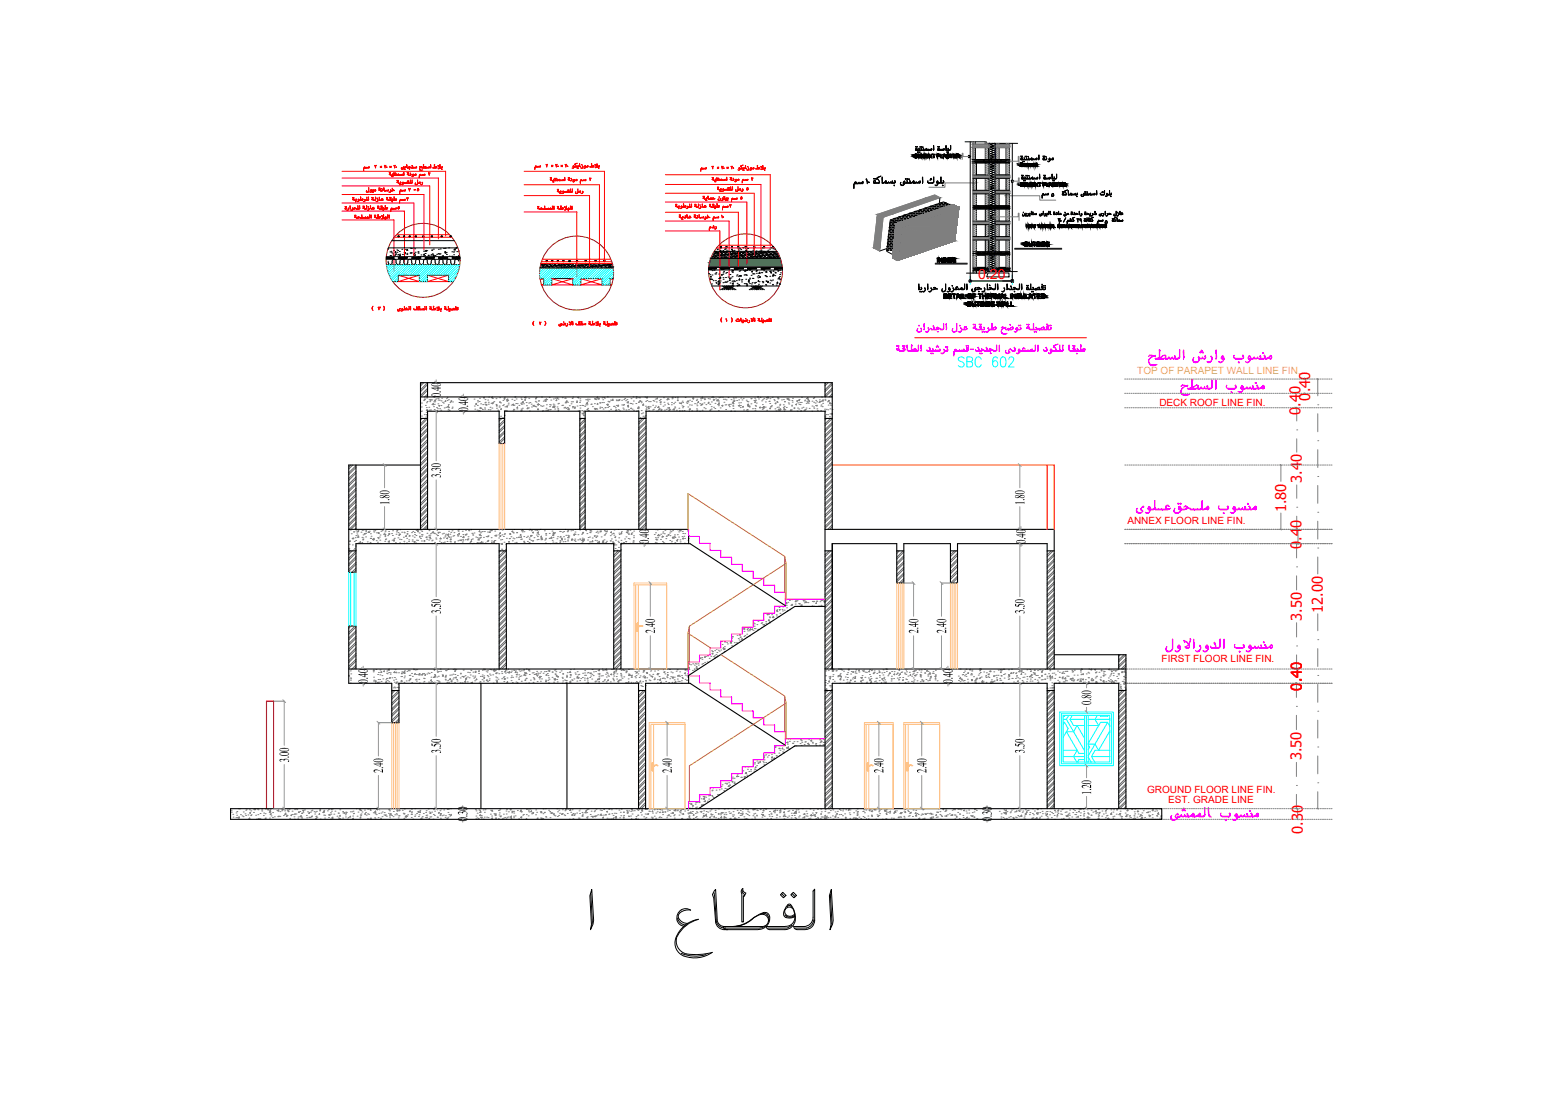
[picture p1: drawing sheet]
<svg xmlns="http://www.w3.org/2000/svg" width="420mm" height="297mm" viewBox="0 0 420 297" stroke-linecap="round" stroke-linejoin="round" font-family="sans-serif">
<defs><g id="words">
<text font-size="7.5" x="286.5" y="62.4">29</text>
<text font-size="6.2" fill="#0ff" x="257.2" y="100.2">SBC 602</text>
<text font-size="4.4" x="281.5" y="54.7">5</text>
<g font-size="4.2">
<text x="118.9" y="107.1" transform="rotate(-90 118.9 107.1)">0.40</text>
<text x="126.2" y="111" transform="rotate(-90 126.2 111)">0.40</text>
<text x="118.9" y="128.9" transform="rotate(-90 118.9 128.9)">3.30</text>
<text x="105" y="136.2" transform="rotate(-90 105 136.2)">1.80</text>
<text x="276.3" y="136.2" transform="rotate(-90 276.3 136.2)">1.80</text>
<text x="174.9" y="146.8" transform="rotate(-90 174.9 146.8)">0.40</text>
<text x="118.9" y="165.6" transform="rotate(-90 118.9 165.6)">3.50</text>
<text x="276.3" y="165.6" transform="rotate(-90 276.3 165.6)">3.50</text>
<text x="176.6" y="170.9" transform="rotate(-90 176.6 170.9)">2.40</text>
<text x="247.6" y="170.9" transform="rotate(-90 247.6 170.9)">2.40</text>
<text x="255.2" y="170.9" transform="rotate(-90 255.2 170.9)">2.40</text>
<text x="99.2" y="184.4" transform="rotate(-90 99.2 184.4)">0.40</text>
<text x="256.9" y="184.4" transform="rotate(-90 256.9 184.4)">0.40</text>
<text x="294.2" y="190.2" transform="rotate(-90 294.2 190.2)">0.80</text>
<text x="118.9" y="203.3" transform="rotate(-90 118.9 203.3)">3.50</text>
<text x="276.3" y="203.3" transform="rotate(-90 276.3 203.3)">3.50</text>
<text x="77.9" y="205.7" transform="rotate(-90 77.9 205.7)">3.00</text>
<text x="103.3" y="208.6" transform="rotate(-90 103.3 208.6)">2.40</text>
<text x="181.2" y="208.6" transform="rotate(-90 181.2 208.6)">2.40</text>
<text x="238.2" y="208.6" transform="rotate(-90 238.2 208.6)">2.40</text>
<text x="249.8" y="208.6" transform="rotate(-90 249.8 208.6)">2.40</text>
<text x="294.2" y="214.4" transform="rotate(-90 294.2 214.4)">1.20</text>
<text x="126" y="221.6" transform="rotate(-90 126 221.6)">0.30</text>
<text x="267.4" y="221.6" transform="rotate(-90 267.4 221.6)">0.30</text>
</g>
<text font-size="4.2" fill="#989898" x="276.5" y="146.8" transform="rotate(-90 276.5 146.8)">0.40</text>
<text font-size="4" x="296" y="61.7">5</text>
<g font-size="4" fill="#f00">
<text x="350.8" y="111.9" transform="rotate(-90 350.8 111.9)">0.40</text>
<text x="353.3" y="108.1" transform="rotate(-90 353.3 108.1)">0.40</text>
<text x="351.1" y="130.3" transform="rotate(-90 351.1 130.3)">3.40</text>
<text x="346.8" y="138.2" transform="rotate(-90 346.8 138.2)">1.80</text>
<text x="351" y="148.1" transform="rotate(-90 351 148.1)">0.40</text>
<text x="351.1" y="167.5" transform="rotate(-90 351.1 167.5)">3.50</text>
<text x="356.8" y="165.3" transform="rotate(-90 356.8 165.3)">12.00</text>
<text x="351.1" y="186.3" transform="rotate(-90 351.1 186.3)">0.40</text>
<text x="351" y="205.1" transform="rotate(-90 351 205.1)">3.50</text>
<text x="351.4" y="224.9" transform="rotate(-90 351.4 224.9)">0.30</text>
</g>
<text font-size="3.8" fill="#f00" x="263.8" y="75.3">0.20</text>
<text font-size="2.7" fill="#dda56e" x="306.7" y="101">TOP OF PARAPET WALL LINE FIN.</text>
<g font-size="2.7" fill="#f00">
<text x="312.7" y="109.6">DECK ROOF LINE FIN.</text>
<text x="304" y="141.3">ANNEX FLOOR LINE FIN.</text>
<text x="313.3" y="178.7">FIRST FLOOR LINE FIN.</text>
<text x="309.4" y="213.9">GROUND FLOOR LINE FIN.</text>
<text x="315" y="216.6">EST. GRADE LINE</text>
</g>
<text font-size="2.6" x="232.8" y="50.4">0</text>
</g></defs>
<!-- layer: TEXT-TITLE -->
<g fill="none" stroke="#000" stroke-width=".27">
<path d="M159.6 240l.5 8.3-.2 1-.7 1.5 .3-1.4-.4-7.7zM224.2 240l.5 8.3-.2 1-.7 1.5 .3-1.4-.4-7.7zM159.3 241.2l.4 8.1M182.3 253.1a4 4 0 0 0 3.9 5.3h1.8l1.7-.3 2.4-1.2a16.7 16.7 0 0 1-6.9 .5M182.6 252.5a3.6 3.6 0 0 0 2.5 4.9M182.7 252.5a9 9 0 0 1 5.6-4.5 7.9 7.9 0 0 0-6 5.1M182.7 247.7a2.26 2.26 0 0 0 2.2 1.8M183.7 257.2a9.9 9.9 0 0 0 6.7 .3M186.2 245.6a2.36 2.36 0 0 0-3.5 1.1 2.36 2.36 0 0 0 2 3.2M186.3 245.5a3.1 3.1 0 0 0-3.4 1.5 2.27 2.27 0 0 0 2.7 2.1M192.6 240.8l.6 8M193.2 248.8a2.35 2.35 0 0 0 2.5 1.6"/>
<path d="M193.4 248.7l-.4-8.7-.9 1.3 .4 1 .5 6.3a2.44 2.44 0 0 0 2.5 2.2h9a2.89 2.89 0 0 0 2.7-4.3l-.5-.3a7.7 7.7 0 0 0-4.7 2.4l-2.1 1-2.2 .4M193.5 248.6a1.93 1.93 0 0 0 2 1.4M195.1 250h10.4M195.1 249.9l.2 .6 .6 .3M195.5 250.4h9.5M200.1 240.1a1.12 1.12 0 0 0 .7 1.2M201.1 240.9l-.6-.4-.2-.8-.4 .8 .2 .6v7.6h.4v-7l.2 .1 .4-.8M202.9 248a7.7 7.7 0 0 1-5.3 2M202.9 247.9a2.89 2.89 0 0 1 3.8-.8l.5 .9M205.4 246.5a1.42 1.42 0 0 1 1.5 .3M206.5 249.8l-1.5 .5M206.6 250h5.2"/>
<path d="M206.7 249.9l.2 .6 .6 .3M206.9 246.8l.4 .7v1.1M207.2 248a1.67 1.67 0 0 1-1.6 2M210.8 241.1l.8 .8M211.1 240.7l.8 .9-.6 .6-.8-.8zM211.3 246.5a2.95 2.95 0 0 1 1.6-2.6 4.7 4.7 0 0 1 1.6 4.3M211.7 246.9a1.93 1.93 0 0 0 2.6 .1M211.7 245.4l-.1 .7 .6 .8M211.8 245.4a1.25 1.25 0 0 1 2.2 0M212.3 244.6l.6-.3 .6 .4M213.3 241.4l.6-.7 .9 .9-.7 .6zM213.6 249.6l-1.3 .8h-5.3"/>
<path d="M213.6 241.1l.8 .8M214 245.4l.4 1.9-1.4 .4a1.22 1.22 0 0 1-1.7-1.2M214.1 249.9l.2 .6 .6 .3h2.3a2.48 2.48 0 0 0 2.5-2.5v-8.4l-.4 .5v7.1a2.48 2.48 0 0 1-2.5 2.5h-2.8M214.3 246.6a1.63 1.63 0 0 1-2.2 .3M214.4 247.3a2.43 2.43 0 0 1-2.6 2.6M214.4 250.4h3.1M214.5 248.2a2.9 2.9 0 0 1-2.8 2.6h-4.2M219.5 248.1a2.52 2.52 0 0 1-2 2.3M223.9 241.2l.4 8.1"/>
</g>
<!-- layer: HACH -->
<g fill="none" stroke="#808080" stroke-width=".27">
<path d="M113.5 111h.1M113.6 109.8h.1M113.7 112.3h.1M113.7 108.7h.1M113.7 110.9h.1M114.2 108.1h.1M114.4 107.8h.1M114.4 111.9h.1M114.6 107.6l-.1 .2 .2 .1M114.7 109.4h.1M114.8 112.5h.1M114.9 111.2h.1"/>
<path d="M114.9 111.8h.1M115 110h.1M115 110.7l.2-.2v.3zM115 108.7h.1M115 110.7l.3-.1v.2zM115.1 112.1h.1M115.6 109.9h.1M115.7 110.6h.1M116.1 110.6h.1M116.5 109.1l.4-.3v.4zM116.9 109.7h.1M117.1 110.5h.1"/>
<path d="M117.1 109.1h.1M117.7 110h.1M117.8 110.9l.1-.1 .1 .1M118 110.3h.1M118.1 109h.1M118.3 109.5l.3-.1-.1 .2zM118.6 110.3h.1M118.9 110.7h.1M118.9 109.4h.1M119.6 108.7h.1M119.8 110.1h.1M120.3 109.9h.1"/>
<path d="M120.6 108.1h.1M120.6 107.2h.1M120.8 110.9h.1M120.8 110.4h.1M120.9 109.2h.1M120.9 107.9h.1M121 110h.1M121 109.5v.3h-.3zM121.1 110.7h.1M121.4 108.6h.1M121.6 108.2l.2-.1-.1 .3zM127.8 107.7h.1"/>
<path d="M127.9 109.5h.1M128 110.4h.1M128.3 109h.1M128.5 108.8v.3l-.2-.1zM128.7 110.6h.1M128.7 109.4h.1M128.8 108.1h.1M128.8 108.4h.1M129 110.9l.2-.2v.2M129.2 108.3h.1M129.3 107.5h.1M129.4 110.9h.1"/>
<path d="M129.4 110.1l.3-.1-.1 .2zM129.6 109h.1M129.7 110.2h.1M130.1 110.5h.1M130.2 109.2h.1M130.4 107.3l.2-.1-.1 .2zM130.7 110.1h.1M130.7 110.4h.1M130.8 109.1h.1M130.8 108.7h.1M130.8 107.8h.1M130.9 108.5h.1"/>
<path d="M131 109.3l.3-.2v.2zM131.5 107.9h.1M131.6 110.5h.1M131.7 108.5h.1M131.7 109h.1M131.8 107.1h.1M132.2 109.9h.1M132.2 110.6h.1M132.4 108.8h.1M132.7 110.1h.1M132.7 108.8l.2-.1v.3zM132.7 107.1l-.2 .2h.4l-.1-.2"/>
<path d="M132.7 108.8h.1M132.8 107.5h.1M132.9 108.6h.1M133.2 108.4h.1M133.8 109.1h.1M133.8 107.6h.1M133.9 110.1h.1M134 109.3l.1 .2h-.3zM134.2 110.6h.1M134.5 110.9h.1M134.6 109.8h.1M134.6 109.5h.1"/>
<path d="M134.7 108.6h.1M134.7 108.4h.1M134.7 107.3h.1M135 112.3h.1M135 108.7h.1M135 110.4l.2-.1v.2zM135.5 109.4h.1M135.5 112.7h.1M135.6 108h.1M135.8 109.2h.1M135.9 107.6l.3-.1-.1 .2zM136 110.8h.1"/>
<path d="M136 107.2h.1M136 112h.1M136.2 109.8h.1M136.3 110.7h.1M136.6 107.9h.1M136.6 110.9h.1M136.6 109.8l.2-.3v.3zM136.6 109.5h.1M136.6 107.9l.3-.3 .1 .4zM136.7 108.3h.1M136.9 108h.1M137 109.2h.1"/>
<path d="M137.1 108.8h.1M137.9 109.3h.1M138 107.7h.1M138.2 109.1l.3-.1-.1 .3zM138.3 110.8h.1M138.4 109.4h.1M138.5 110.4h.1M138.6 110.6h.1M138.6 109.3h.1M138.7 108h.1M138.8 107.1h.1M138.8 107.1h.3"/>
<path d="M139.1 108.9h.1M139.2 107.6h.1M139.4 110.3h.1M139.5 108.9h.1M139.6 109.8v.2h-.2zM139.9 109.4h.1M140.4 108.8h.1M140.4 110.9h.1M140.5 107.4h.1M140.5 110.3h.1M140.5 110.7l.3-.1-.1 .2zM140.6 109h.1"/>
<path d="M140.6 107.8h.1M140.7 109h.1M140.9 110.1h.1M141.1 108.3v.3h-.3zM141.2 109h.1M141.4 107.3h.1M141.5 107.9l.2-.1-.1 .2zM141.6 107.3l.2-.2v.3zM141.9 108.6h.1M142 109.5h.1M142.4 110v.3h-.3zM142.5 110.1h.1"/>
<path d="M142.6 108.7h.1M142.6 107.5h.1M142.7 110.9h.1M142.9 108.6h.1M143.2 109h.1M143.3 109.8h.1M143.7 109.5l.3-.2v.3zM144 109.5h.1M144.3 109.7h.1M144.3 108.3h.1M144.5 109.8h.1M144.6 108.5h.1"/>
<path d="M144.6 107.4v.2h-.2zM144.6 107.2h.1M144.9 109.2l.3-.3v.4zM145 110.5h.1M145.1 110.3v.2h-.2zM145.1 108.2h.1M145.3 108.1h.1M145.3 109.1h.1M145.7 109.5h.1M146 107.1h.1M146.1 109.6h.1M146.2 110.9h.1"/>
<path d="M146.4 110.8h.1M146.5 109.5h.1M146.5 108.2h.1M146.8 107.9h.1M147 108.2l.3-.1-.1 .2zM147.1 107.8l.2-.2 .1 .3zM147.2 110.7h.1M147.3 110.1h.1M147.3 109.2h.1M147.4 107.8h.1M147.9 110.5v.3l-.2-.1zM148.1 107.2h.1"/>
<path d="M148.2 110.6h.1M148.2 109.2h.1M148.2 109.7h.1M148.4 110.5h.1M148.4 109.2h.1M148.5 107.9h.1M149 109.8l.3-.3 .1 .4zM149.2 109h.1M149.2 107.6h.1M149.3 109.8l.3-.1-.1 .2zM149.4 109.3h.1M149.5 109.8h.1"/>
<path d="M149.6 110.3h.1M149.7 107.4h.1M150.1 107.9v.2h-.2zM150.2 107.5h.1M150.2 107.3h.1M150.2 109.8h.1M150.4 110.3h.1M150.4 109h.1M150.4 110.6h.1M150.5 107.7h.1M150.5 110.9l.2-.1v.1M150.6 108.8h.1"/>
<path d="M151.5 109.4h.1M151.6 107.3h.1M151.8 109.3h.1M152 110.1h.1M152.3 107.4h.1M152.3 109.9h.1M152.3 110h.1M152.4 108.7h.1M152.5 107.4h.1M152.6 108.5l.3-.1-.1 .3zM152.7 110.2h.1M152.7 108.3l.2-.2v.2z"/>
<path d="M153 109.9h.1M153.1 108.5h.1M153.1 110.5l.3-.3 .1 .4zM153.5 109.5h.1M154 109h.1M154 108.4h.1M154.3 107.5h.1M154.4 109.7h.1M154.4 110h.1M154.4 108.4h.1M154.5 107.1h.1M154.5 109.7h.1"/>
<path d="M154.9 110.1l.2-.1v.2zM154.9 109.8h.1M155.5 108.2h.1M155.6 109.5h.1M155.6 108.3l.1 .3h-.2zM155.8 107.3l.3-.1-.1 .2zM155.9 110.9h.1M156.3 110.7h.1M156.3 108.6h.1M156.4 109.4h.1M156.4 107.6h.1M156.4 108.1h.1"/>
<path d="M156.4 110.1h.1M156.4 111.2h.1M156.9 110.8h.1M156.9 109.4h.1M156.9 111.6h.1M157.2 111.6l.2-.1v.2zM157.2 109.4h.1M157.3 112.1h.1M157.6 110.8v.4h-.3zM157.7 109.6h.1M157.9 109.2h.1M157.9 107.9h.1"/>
<path d="M158.1 108.8l.3-.1-.1 .3zM158.2 108.8l.2-.2 .1 .2zM158.3 110.5h.1M158.3 109.2h.1M158.3 110.6h.1M158.4 107.9h.1M158.4 107.7h.1M158.5 110.2h.1M158.5 108.2h.1M158.7 110.8h.1M158.9 107.7h.1M159.3 109.1h.1"/>
<path d="M159.5 109h.1M159.8 109.7h.1M160.3 110.2h.1M160.3 108.9h.1M160.3 107.6h.1M160.4 110.4l.3-.1-.1 .2zM160.5 107.8h.1M160.6 110.3h.1M160.8 110.3h.1M160.8 107.8h.1M160.9 110.4h.1M161.1 107.1l-.2 .3h.3v-.3"/>
<path d="M161.2 108.8v.3l-.2-.1zM161.4 107.6l.2-.1-.1 .2zM161.7 108.7h.1M161.7 110.1h.1M161.8 108.7h.1M161.8 109.8h.1M162.2 109.9h.1M162.3 108.6h.1M162.3 107.3h.1M162.5 107.9h.1M162.6 110.3h.1M162.8 108.6h.1"/>
<path d="M162.8 107.2h.1M163 107.4h.1M163.2 110h.1M163.6 109.1l.3-.1v.2zM163.8 107.1h.1M163.9 109.9h.1M163.9 108.3h.1M163.9 109.1l.1 .2h-.2zM164.2 110.9h.1M164.2 109.7h.1M164.2 108.4h.1M164.6 107.9h.1"/>
<path d="M164.7 110.4h.1M165.3 107.7v.4l-.3-.1zM165.4 109.6h.1M165.6 109.6h.1M165.9 110h.1M166 110.7l.2-.1-.1 .2zM166.1 110.6h.1M166.2 109.4h.1M166.2 107.9h.1M166.2 108.1h.1M166.6 109.5h.1M166.7 108.1h.1"/>
<path d="M166.7 108h.1M166.7 110.5h.1M166.7 109.3l.1 .2h-.2zM166.9 107.9l.3-.1-.1 .2zM167 110.9h.1M167.6 108h.1M167.7 109.2h.1M168 110.1h.1M168 109.3h.1M168.1 110.4h.1M168.2 109.1h.1M168.2 107.8h.1"/>
<path d="M168.5 107.5h.1M168.7 108.1h.1M168.8 110.6h.1M169.1 107.8h.1M169.2 109.5l.3-.2-.1 .3zM169.4 108.3v.4h-.3zM169.5 110.5h.1M169.5 109.5v.3h-.2zM169.9 108.8h.1M170 110.2h.1M170.1 110.1h.1M170.1 108.9h.1"/>
<path d="M170.2 107.6h.1M170.5 110.4h.1M170.5 109h.1M170.7 107.1h.1M170.8 108.2h.1M170.8 110.7h.1M171.5 108.9h.1M171.5 107.5h.1M171.6 107.1h.1M171.6 107.1h.2M171.6 110.9h.2M171.9 110.2h.1"/>
<path d="M172 110.8h.1M172.1 109.8h.1M172.1 110.3h.1M172.2 108.6h.1M172.2 107.3h.1M172.2 108.4h.1M172.3 109.8v.2h-.2zM172.5 108.2l.2-.1v.2zM172.5 107.3h.1M172.7 112.9l.1-.2v.2M172.9 108.3h.1M172.9 108.7h.1"/>
<path d="M172.9 110.8h.1M173 111.6h.1M173.3 109.3l.3-.3v.3zM173.3 112.8h.1M173.3 111.4h.1M173.4 112.3h.1M173.8 112.6l.3-.1-.1 .2zM173.9 107.1h.1M174 112.2h.1M174 110.9h.1M174.1 109.6h.1M174.1 108.3h.1"/>
<path d="M174.2 110.3h.1M174.3 110.4h.1M174.3 107.3l.2-.2 .1 .3zM174.4 109.9h.1M174.4 108.1h.1M174.8 109.8l.2-.2-.1 .3zM174.9 108.4h.1M175 110.9h.1M175 110.1l.1 .2h-.2zM175.3 109.8h.1M175.4 108.4h.1M176 110.6h.1"/>
<path d="M176 109.3h.1M176.1 108.1h.1M176.2 110.4h.1M176.3 108.2h.1M176.5 110h.1M176.7 107.7h.1M176.8 109.5h.1M177 108.4h.1M177.1 110.9h.1M177.3 107.4v.2h-.2zM177.4 109.9l.3-.3v.4zM177.4 110.9h.1"/>
<path d="M177.6 110.5l.2-.2 .1 .2zM177.8 108h.1M178 110.3h.1M178 108.5l.3-.1-.1 .3zM178 109h.1M178.1 107.8h.1M178.2 110.8h.1M178.3 110.5h.1M178.8 109.6h.1M178.9 107.3h.1M179.1 108.5h.1M179.2 110.6h.1"/>
<path d="M179.2 109.2h.1M179.7 110.4h.1M180 110.1h.1M180 108.8h.1M180.1 107.5h.1M180.1 107.6v.3h-.2zM180.2 109.1h.1M180.2 107.7h.1M180.3 110.1l.3-.1-.1 .2zM180.4 110.6h.1M180.6 110.5v.3l-.2-.1zM180.6 110.4h.1"/>
<path d="M181 109.2h.1M181.1 108.6h.1M181.2 107.6h.1M181.3 107.3l.2-.1v.2zM181.5 110.6l.3-.3v.3zM181.6 108.9h.1M181.9 109.8h.1M182 108.5h.1M182 110.1h.1M182 107.3h.1M182.4 110.7h.1M182.7 107.4h.1"/>
<path d="M182.7 107.2h.1M182.8 107.9l.1 .2h-.2zM183.1 110.1h.1M183.2 108.7h.1M183.2 110.9l.2-.1v.1M183.3 108.8h.1M183.6 108.8l.2-.1v.3zM183.9 110.8h.1M183.9 109.5h.1M184 108.2h.1M184.1 110h.1M184.1 108.6h.1"/>
<path d="M184.2 109.7h.1M184.5 110.8h.1M184.8 107.3h.1M185.1 108.5h.1M185.2 108.8h.1M185.5 109.8h.1M185.5 108.4h.1M185.6 108.1v.2h-.2zM185.8 110.9h.1M185.9 110.5h.1M185.9 110.4l.2-.1v.2zM185.9 109.2h.1"/>
<path d="M186 108h.1M186.5 109.3h.1M186.5 108.3h.1M186.5 110.9h.1M186.8 107.3h.1M186.8 107.6l.3-.1-.1 .2zM187.3 108.9h.1M187.8 108.1h.1M187.8 110.3h.1M187.9 109h.1M187.9 107.7h.1M187.9 110.9h.1"/>
<path d="M187.9 109.5h.1M187.9 110.6h.1M188.4 108.3v.3h-.2zM188.6 110.9h.1M188.7 108.9h.1M188.9 107.4h.1M188.9 109.3h.1M189 107.9h.1M189.1 109.1l.3-.1-.1 .2zM189.3 110.7h.1M189.3 109h.1M189.5 107.1l.1 .4-.4-.1z"/>
<path d="M189.8 110h.1M189.9 108.7h.1M189.9 107.4h.1M189.9 107.8h.1M190.1 107.7h.1M190.2 110.3h.1M190.4 109.2h.1M191 107.6h.1M191 108.5h.1M191.1 108.6l.1 .2h-.2zM191.4 107.6h.1M191.4 109.1h.1"/>
<path d="M191.4 110.7l.3-.1-.1 .2zM191.8 109.7h.1M191.8 110.3h.1M191.8 108.4h.1M191.9 107.2h.1M192.2 107.1h.1M192.3 107.3h.1M192.3 107.9l.3-.1v.2zM192.4 109.9h.1M192.8 110.2h.1M192.8 108.8h.1M193 107.6h.1"/>
<path d="M193.2 108.1h.1M193.4 108.1l.3-.3v.3zM193.5 109.2h.1M193.7 110.8h.1M193.7 109l.2-.2 .1 .3zM193.7 109.5h.1M193.8 108.2h.1M193.8 108.7h.1M193.8 107.3h.1M194.2 110.1h.1M194.3 107.2h.1M194.7 109.4l.2-.1-.1 .2z"/>
<path d="M194.7 109.5h.1M194.8 107.2h.1M195.1 107.7h.1M195.2 108.5h.1M195.5 107.7h.1M195.5 109.2h.1M195.7 110.5h.1M195.8 109.2h.1M195.8 107.9h.1M196.3 107.3h.1M196.7 109.7h.1M196.7 109.1v.2h-.2z"/>
<path d="M197 109.1h.1M197 110.9h.2M197.1 107.8h.1M197.6 109.3h.1M197.6 109.6h.1M197.7 110.2h.1M197.7 108.2h.1M197.7 108.9h.1M197.7 107.3h.1M197.8 108.4v.4l-.3-.1zM197.8 107.6h.1M197.9 108.2l.3-.1-.1 .2z"/>
<path d="M198.1 110.9h.1M198.4 107.3h.1M198.7 108.1h.1M199.1 109.4h.1M199.2 107.9h.1M199.2 108.7h.1M199.5 109.3v.2h-.3zM199.6 110h.1M199.7 109.4h.1M199.7 108.7h.1M199.8 107.4h.1M200.1 107.9h.1"/>
<path d="M200.2 109.8l.3-.2-.1 .3zM200.4 107.5h.1M200.5 110.6h.1M201.2 108h.1M201.3 110.6h.1M201.5 108.3h.1M201.5 110.5h.1M201.5 109.1h.1M201.6 110.9h.1M201.7 109.7h.1M201.7 108.4h.1M201.7 109.5h.1"/>
<path d="M201.9 109v.4h-.3zM202.2 109.5l.1 .3h-.3zM202.5 109h.1M202.6 107.6h.1M202.9 110.3h.1M203.3 108.1h.1M203.5 108.5l.2-.1v.2zM203.5 107.4h.1M203.6 110.2h.1M203.6 110.7h.1M203.7 109.4h.1M203.7 108.1h.1"/>
<path d="M203.7 107.9h.1M203.8 109.6h.1M203.9 108.7h.1M204.3 107.1h.1M204.3 107.1h.2M204.5 107.6h.1M204.8 110l.2-.2v.3zM205 107.2h.1M205.4 110h.1M205.4 108.1h.1M205.6 110.4h.1M205.6 109.2h.1"/>
<path d="M205.6 107.9h.1M205.8 110.1l.2-.1v.2zM205.8 109.8h.1M205.9 109.7h.1M206 107.6h.1M206 109.7l.1 .4-.4-.1zM206.4 109.8h.1M206.4 108.4h.1M206.6 107.7h.1M206.7 107.3l.3-.2-.1 .3zM206.7 110.7h.1M207.2 107.1v.3l-.2-.1z"/>
<path d="M207.4 108.3h.1M207.4 108.2h.1M207.5 110.1h.1M207.6 108.9h.1M207.6 107.6h.1M207.8 110.1v.2h-.2zM207.8 109.6h.1M207.9 109.8h.1M208.1 109.5h.1M208.2 107.2h.1M208.7 107.8h.1M208.8 108.1h.1"/>
<path d="M209 110.3h.1M209 108.8l.3-.1-.1 .3zM209.2 110.9h.1M209.5 108.3h.1M209.5 109.9h.1M209.6 108.6h.1M209.6 107.3h.1M209.8 107.6l.2-.2v.2zM210 109.8h.1M210.1 110.3l-.3 .3 .4 .1-.1-.4M210.2 110.7h.1M210.3 109.3h.1"/>
<path d="M210.3 109.1h.1M210.5 110.3l.1 .2h-.3zM210.8 107.9h.1M211.2 109.2h.1M211.2 109.9h.1M211.3 107.8h.1M211.3 110.3h.3l-.1 .2zM211.4 110.9h.1M211.5 109.6h.1M211.5 108.4h.1M211.6 108.4h.1M211.7 110.5h.1"/>
<path d="M212 109.9h.1M212.2 107.7h.1M212.2 107.6l.3-.1v.2zM212.6 108.7h.1M212.7 109h.1M212.8 107.6v.3h-.2zM212.8 108h.1M213.3 110.5v.3l-.2-.1zM213.4 110.6h.1M213.5 109.3h.1M213.5 109.5h.1M213.6 108.1h.1"/>
<path d="M213.6 108.5h.1M213.7 107.5h.1M214.1 110.2h.1M214.1 110h.1M214.6 109.1l.2-.1-.1 .2zM214.8 108.3h.1M214.9 108.1h.1M215 110.9h.1M215.1 110.1h.1M215.1 108.7h.1M215.4 110.3h.1M215.5 109.1h.1"/>
<path d="M215.5 107.8h.1M215.5 107.9l.1 .2h-.3zM215.7 108.6h.1M215.8 109.2h.1M215.9 110.9l.2-.1v.1M216.1 108.6h.1M216.1 107.2h.1M216.2 110.1h.1M216.6 109.9h.1M216.9 110.7l.3-.1-.1 .2zM216.9 108.1h.1M217.1 107.9h.1"/>
<path d="M217.2 110.5h.1M217.4 110.1h.1M217.4 108.8h.1M217.5 107.5h.1M217.6 108.4h.1M217.6 107.5l.3-.3v.4zM217.7 108.7h.1M217.8 107.9l.3-.1-.1 .2zM218 108.8h.1M218.2 110.2h.1M218.3 108.1v.3l-.2-.1zM218.9 110.9h.1"/>
<path d="M219 109.5h.1M219 108.2h.1M219.3 107.5h.1M219.4 109.8h.1M219.4 108.5h.1M219.5 107.3h.1M219.5 110.1h.1M219.8 108.7h.1M219.9 109.4h.1M220 108h.1M220.1 109.4l.3-.1-.1 .2zM220.2 108.4h.1"/>
<path d="M220.3 110.3h.1M220.4 110.8h.1M220.9 108.6l.2-.2v.2zM221 107.9h.1M221.1 108.3h.1M221.3 110.8h.1M221.3 109.5h.1M221.4 108.3h.1M221.4 109.2h.1M221.6 107.1h.1M221.7 108.1l.3-.2v.3zM221.7 109.7h.1"/>
<path d="M221.9 108.8h.1M222.4 110.4h.1M222.4 107.7h.1M222.5 112.3h.1M222.5 108h.1M222.5 112.3v.3M222.5 110.9h.2l-.1 .2-.1-.1M222.8 111.8h.1M222.8 110.4h.1M223.1 108.4h.1M223.2 111.9h.1M223.3 110.6h.1"/>
<path d="M223.3 109.3h.1M223.4 108h.1M223.4 108.2l.2-.1-.1 .2zM223.7 112.4h.1M223.8 110.3h.1M223.8 111.7h.1M223.8 108.9h.1M223.8 108.6l.1 .2h-.2zM223.9 108.9h.1M224 109.3h.1M224.2 111.7l.2-.2v.2zM224.3 111.7h.1"/>
<path d="M224.4 110.5h.1M94.1 148.1l.2-.2v.3zM94.2 146.8h.1M94.2 146.1l.2-.2 .1 .2zM94.5 143h.1M94.7 144h.1M95 145.3l.3-.2-.1 .3zM95 147h.1M95.2 145.3h.1M95.3 143.5h.1M95.4 148.4h.1M95.4 143.5h.1"/>
<path d="M95.5 146.1h.1M95.6 148h.1M95.8 145.1h.1M95.8 148.4h.1M95.9 147.1h.1M95.9 147.5h.1M95.9 145.8h.1M96 144.5h.1M96 143.2h.1M96.2 143.8h.1M96.3 144.3h.1M96.5 143.4l.2-.2v.3z"/>
<path d="M96.5 143.1h.1M96.6 146.5h.1M96.7 144.6l.1 .4-.4-.1zM97.2 146.1v.2h-.2zM97.4 143.6h.1M97.6 146.4h.1M97.6 145h.1M97.6 143.1h.1M97.8 145.7h.1M97.9 145.6h.1M97.9 145.1h.1M97.9 144.3h.1"/>
<path d="M97.9 143h.1M98.2 144l.3-.1-.1 .2zM98.6 144.9h.1M98.6 143.9h.1M98.6 143.5h.1M98.6 143.2h.1M99 146.2h.1M99.4 143.7h.1M99.4 143.5l.1 .2h-.2zM99.6 143.3h.1M99.8 146.5l.2-.2v.3zM99.8 146.5h.1"/>
<path d="M99.9 145.3h.1M99.9 144h.1M99.9 145.2h.1M100 145.3h.1M100.1 144.7h.1M100.5 145.6l.3-.2-.1 .3zM100.7 143.2h.1M100.8 143.5h.1M100.9 145.2v.4h-.4zM101.1 143.2h.1M101.5 145.9h.1M101.5 143.7h.1"/>
<path d="M101.6 142.8h.1M101.8 146.3h.1M101.8 145h.1M101.9 143.7h.1M102 145.3h.1M102.2 143.7l.1 .2h-.3zM102.3 144.9h.1M102.4 145.7h.1M102.5 144.3h.1M102.6 146.7h.2M102.7 143.3h.1M103.1 143.2h.1"/>
<path d="M103.4 144.2h.1M103.5 142.8h.1M103.6 143.9h.1M103.7 146h.1M103.8 144.8h.1M103.8 144.3l.2-.1v.2zM103.8 143.5h.1M103.9 145.6h.1M104 145.4h.1M104.5 144.5h.1M104.7 146.2l.3-.3v.3zM104.8 143.4h.1"/>
<path d="M104.9 144h.1M105 143.9v.3l-.2-.1zM105.6 144h.1M105.7 145.7h.1M105.8 144.5h.1M105.9 143.2h.1M106.1 145.9l.3-.1-.1 .2zM106.1 145.5h.1M106.3 146.6h.1M106.3 145.2h.1M106.6 146.4h.1M106.8 144.1h.1"/>
<path d="M106.9 143.5h.1M107 143.1l.3-.1-.1 .2zM107.3 145.1h.1M107.3 143.7h.1M107.7 144h.1M107.7 145.5h.1M107.7 144.2l.1 .2h-.2zM107.8 144.2h.1M107.8 146.5h.1M107.9 142.9h.1M108.1 145.6h.1M108.3 143.6h.1"/>
<path d="M108.8 144.9h.1M108.9 143.6h.1M108.9 146h.1M109 146.7h.1M109 143.7h.1M109.3 144.6l.3-.1-.1 .3zM109.6 146.5h.1M109.7 145.2h.1M109.8 144h.1M109.8 144.1h.1M109.8 143.4h.1M110.2 146.1h.1"/>
<path d="M110.2 145.7h.1M110.3 144.6l.2-.2 .1 .2zM111 143.7h.1M111.2 146h.1M111.2 145.7h.1M111.2 144.6h.1M111.3 143.4h.1M111.7 146.2h.1M111.7 146.2l.2-.1-.1 .2zM111.7 144.9h.1M111.7 143.7h.1M111.8 144.2h.1"/>
<path d="M112.1 146.5h.1M112.2 144.5h.1M112.2 143.1h.1M112.3 145.7h.1M112.6 143.4l.2-.1v.2zM112.6 145.8h.1M112.6 142.8l-.2 .3M112.7 142.8l.1 .3h-.4M113.1 143.8h.1M113.2 142.9h.1M113.3 144.6v.3h-.2zM113.4 145.3h.1"/>
<path d="M113.6 143h.1M113.7 146h.1M113.7 144.3h.1M113.7 144.7h.1M113.7 143.4h.1M113.9 144.3h.1M114.3 145.8h.1M114.3 146.1h.1M114.9 144.9h.3l-.1 .2zM115 145.5h.1M115.1 143.9h.1M115.6 145.7h.1"/>
<path d="M115.6 144.4h.1M115.6 144.9h.1M115.7 143.2h.1M115.9 145.1l.2-.2v.2zM115.9 144.4h.1M116 145.4h.1M116.1 144h.1M116.4 145.9h.1M116.5 146.7h.1M116.5 143.7l.3-.3 .1 .4zM116.6 145.7h.1M117 143.8h.1"/>
<path d="M117.2 144h.1M117.2 146.5l.3-.1-.1 .2zM117.5 145.1h.1M117.6 145.4h.1M117.6 144.1h.1M117.7 142.9h.1M117.9 144.5h.1M118 144.5h.1M118.1 143.7l.3-.1-.1 .2zM118.5 146h.1M118.5 143.6h.1M118.8 145.4h.1"/>
<path d="M118.8 145.1l.1 .3h-.3zM118.9 146.4h.1M119.2 144h.1M119.5 146.4h.1M119.6 145.1h.1M119.6 143.9h.1M119.9 146.2h.1M120 144.9h.1M120 144.6h.1M120.2 144.1h.1M120.4 145.2l.3-.1-.1 .3zM120.6 146.1h.1"/>
<path d="M120.6 144.3l.3-.3 .1 .4zM120.9 144.7h.1M121 143.3h.1M121.1 145h.1M121.3 144.1h.1M121.4 146h.1M121.5 146.2h.1M121.5 144.9h.1M121.6 143.6h.1M121.6 145.4l.1 .2h-.3zM121.9 143.2h.1M122.1 144.6h.1"/>
<path d="M122.4 144.5h.1M122.4 143.7h.1M122.5 146.3h.1M122.6 146.2h.1M123.3 144.2h.1M123.3 144.6h.1M123.4 143h.1M123.5 145.9h.1M123.5 144.6h.1M123.6 143.3h.1M123.7 144l.2-.1v.2zM123.7 142.8l-.1 .1 .3-.1"/>
<path d="M123.8 145.7h.1M124.2 144.7h.1M124.4 145.6v.3l-.2-.1zM124.7 146.2h.1M124.7 143.3h.1M124.7 145.6h.1M124.8 145l.3-.3v.4l-.3-.1M124.8 144.2h.1M124.8 145.9h.1M125.4 144.3h.1M125.5 145.6h.1M125.5 144.3h.1"/>
<path d="M125.5 143.1h.1M125.6 144.2h.1M125.8 144.1h.1M126 145.6l.3-.2-.1 .3zM126.2 145.4h.1M126.2 144.8h.1M126.6 142.9v.3h-.2zM126.7 146.3h.1M126.9 142.9h.1M126.9 146.1l.3-.2v.2zM127 142.8h.2M127.1 145.5h.1"/>
<path d="M127.2 143.9h.1M127.4 146.7h.1M127.4 145.4h.1M127.5 144.1h.1M127.5 144.4h.1M127.7 146.6h.1M127.8 143.8h.1M128.3 144.9h.1M128.6 146.5h.1M128.7 145.1h.1M128.8 146.4h.1M129.2 145.3v.4h-.3z"/>
<path d="M129.2 144.3l.3-.1-.1 .2zM129.3 145.1h.1M129.4 146.4h.1M129.4 143.2v.3l-.2-.1zM129.4 145.1h.1M129.5 143.8h.1M129.6 144.5h.1M129.6 144.9h.1M129.7 143.5h.1M129.9 146.1v.2h-.2zM130.1 146.3h.1M130.1 143.4h.1"/>
<path d="M130.4 145h.1M130.6 143.4h.1M130.8 146.5h.1M131.1 144.8h.1M131.3 146.1h.1M131.4 144.8h.1M131.5 143.5h.1M131.6 144.8h.1M131.6 145.9l.2-.1-.1 .2zM131.6 144.6h.1M132.1 143.2h.1M132.2 143.5v.2h-.3z"/>
<path d="M132.4 143h.1M132.4 145.1h.1M132.5 143.1l.2-.2v.3zM132.5 146h.1M132.7 146.3v.3h-.2zM132.9 146.6h.1M133 146.3l.3-.3 .1 .3zM133.3 145.9h.1M133.4 144.6h.1M133.4 143.3h.1M133.5 145.8h.1M133.5 144.4h.1"/>
<path d="M133.7 144.6h.1M133.7 146.7h.1M133.8 144.4h.1M134.5 144.3h.1M134.5 145.1h.1M134.6 142.9h.1M134.8 144.6l.3-.1-.1 .3zM134.9 143.7v.2h-.2zM134.9 145.7h.1M135 146.7h.1M135.2 148.2h.1M135.2 146.8l.3-.2v.2z"/>
<path d="M135.3 146.8h.1M135.3 145.6h.1M135.4 144.3h.1M135.4 148.4h.1M135.4 143h.1M135.7 144.7h.1M135.9 146.3h.1M136 144.1h.1M136.1 144h.1M136.3 148.2h.1M136.4 146.8h.1M136.6 145.2h.1"/>
<path d="M137.1 146.2l.3-.1-.1 .2zM137.3 146.6h.1M137.3 145.3h.1M137.4 144h.1M137.4 146.7h.1M137.4 145.3h.1M137.5 144.1l.2-.2v.3zM137.8 144.8h.1M138 143.4l.3-.1-.1 .2zM138.2 145.9h.1M138.3 145.2h.1M138.3 143.6h.1"/>
<path d="M138.4 143.8h.1M138.5 142.9h.1M138.6 145.4h.1M138.8 146.5h.1M139.2 146.3h.1M139.3 145.1h.1M139.3 143.7h.1M139.8 145h.1M139.9 144.9h.1M140.4 144.9l.2-.1-.1 .3zM140.4 145.5h.1M140.4 144.2l.1 .2h-.2z"/>
<path d="M140.6 143.2h.1M140.6 142.9h.1M140.7 145.4h.1M140.7 143.2l.3-.3 .1 .3zM140.8 143.5h.1M141.2 146h.1M141.3 144.8h.1M141.3 146.2h.1M141.3 143.5h.1M141.3 146.4h.1M141.9 145h.1M142.2 146.1h.1"/>
<path d="M142.3 144.7h.1M142.6 146.5l.3-.1v.2zM142.7 143h.1M142.7 145.1h.1M142.7 145.5h.1M142.8 142.8h.1M143 144.6l.2-.2 .1 .2zM143.2 145.8h.1M143.2 144.5h.1M143.2 144.6h.1M143.3 143.2h.1M143.6 146h.1"/>
<path d="M143.6 143.7l.3-.1-.1 .2zM143.7 145.9h.1M144 145.1h.1M144.3 143h.1M144.7 144.3h.1M144.7 143.1h.1M144.8 145.6h.1M144.9 143.8l.3-.3v.3zM144.9 144.8h.1M145.1 145.5h.1M145.2 144.3h.1M145.2 142.9h.1"/>
<path d="M145.7 142.8h.1M145.9 145.6h.1M145.9 145.2l.3-.1-.1 .3zM146 144.6v.3h-.2zM146 145.2h.1M146.1 145.6h.1M146.8 143.2h.1M146.9 145.7h.1M147.1 146.5h.1M147.1 145.4h.1M147.1 145.2h.1M147.1 144h.1"/>
<path d="M147.2 144h.1M147.2 144.4h.1M148.1 143.9h.1M148.1 145.3h.1M148.1 145.2h.1M148.4 146.7h.1M148.5 145.2h.1M148.7 144.9l.1 .2h-.2zM148.9 143.3h.1M148.9 145.8h.1M149 144.4l.3-.3v.4zM149.1 146.2h.1"/>
<path d="M149.1 145h.1M149.1 144l.3-.1-.1 .2zM149.2 143.7h.1M149.4 144h.1M149.5 143.7h.1M149.6 146.5h.1M150 146.5h.1M150.2 145.4h.1M150.4 144.8h.1M150.9 143.4h.1M150.9 146.3h.1M151 144.9h.1"/>
<path d="M151 145.9h.1M151 146h.1M151.1 144.7h.1M151.1 143.4h.1M151.5 145.5l.2-.1-.1 .3zM151.5 145.1l.1 .3h-.2zM151.7 143.6h.1M151.8 146.2h.1M152 144.8h.1M152 143.4h.1M152.2 145.4h.1M152.4 146.1h.1"/>
<path d="M152.5 142.8h.1M152.6 144.4h.1M153 143.3h.1M153 143.5h.1M153.1 145.7h.1M153.1 146h.1M153.1 144.4h.1M153.1 145.1l.3-.3v.3zM153.1 143.2h.1M153.4 144.6h.1M154 143.2h.1M154.1 145.8h.1"/>
<path d="M154.3 145.5h.1M154.3 145.4v.2h-.2zM154.4 143.1h.1M154.7 144.3l.3-.1-.1 .2zM154.8 145.8h.1M154.8 144h.1M155 145.4h.1M155.1 143.5h.1M155.1 144.2h.1M155.1 146h.1M155.1 142.9h.1M155.8 145.7h.1"/>
<path d="M155.9 144.3h.1M156.3 145.4h.1M156.4 145.6h.1M156.4 142.8v.1l.2-.1M156.8 144.1h.1M156.9 145.8l.2-.2v.3zM156.9 146.5h.1M157 145.2h.1M157 145.9l.3-.2-.1 .3zM157 143.9h.1M157.1 143.6h.1M157.1 143.7h.1"/>
<path d="M157.2 146.1h.1M157.3 145.5h.1M157.3 145.7l.3-.3v.4zM157.9 143.1l.3-.2-.1 .3zM158.3 144h.1M158.4 145.7h.1M158.6 145h.1M158.7 146.7h.1M158.9 146.2h.1M159 144.9h.1M159 143.6h.1M159.2 143.7h.1"/>
<path d="M159.2 146.2h.1M159.3 142.9l.1 .3h-.3zM159.4 143.3h.1M159.7 146.5h.1M159.7 145.1h.1M159.8 145.9l.1 .2h-.2zM160.3 144.6l.2-.1-.1 .2zM160.5 145.8h.1M160.7 145h.1M160.7 143.6h.1M160.9 144.6h.1M160.9 145.9h.1"/>
<path d="M161 144.6h.1M161 143.3h.1M161.1 146.4h.1M161.2 143.8h.1M161.3 146.3h.1M161.4 146.3l.3-.3v.4zM161.6 142.9h.1M161.7 143.5h.1M162.1 143.2v.3l-.2-.1zM162.1 144.9h.1M162.5 145.9h.1M162.5 146.2l.3-.1v.2z"/>
<path d="M162.6 146.1l.1 .2h-.3zM162.9 145.7h.1M162.9 144.4h.1M162.9 146.5h.1M163 143.1h.1M163.1 144.3h.1M163.1 143.3h.1M163.3 143.9h.1M163.4 146.4h.1M163.5 143.4l.3-.2-.1 .3zM163.6 146h.1M164.5 145.9h.1"/>
<path d="M164.6 144.5h.1M164.6 146h.1M164.7 143.7l.2-.2v.2zM164.8 146.7h.1M164.9 145.4h.1M164.9 144.1h.1M165.2 146.2h.1M165.3 144h.1M165.3 143.9h.1M165.4 146.3v.3h-.2zM165.4 146.5h.1M165.5 147l.3-.3v.4l-.3-.1"/>
<path d="M165.6 144.4h.1M165.6 143h.1M165.8 144.9l.3-.1-.1 .3zM165.9 148h.1M166 145.7h.1M166.1 147h.1M166.4 148.4h.1M166.6 142.9h.1M166.7 146h.1M166.8 147.7h.1M166.8 146.4h.1M166.9 145.1h.1"/>
<path d="M166.9 143.8h.1M167 144.2h.1M167.4 148.3h.1M167.4 146.9h.1M167.4 144h.1M167.5 145.8h.1M167.5 146.5h.1M167.6 143.5h.1M167.6 143.7l.1 .2h-.2zM168.1 146.7h.1M168.1 146.5l.3-.1-.1 .2zM168.3 146.6h.1"/>
<path d="M168.4 145.4h.1M168.7 146.1h.1M168.8 146.2h.1M168.8 144.9h.1M168.9 143.6h.1M169 143.7l.3-.1-.1 .2zM169.4 145.3h.1M169.4 142.9v.4l-.3-.1zM169.4 143.9h.1M169.5 144.2h.1M169.5 146.6h.1M169.7 145.4h.1"/>
<path d="M169.8 146.6h.1M169.9 143.1h.1M170.4 143.9v.3l-.2-.1zM170.4 143.7h.1M176.7 146.3h.1M176.7 145.1h.1M176.7 142.9h.1M176.8 143.7h.1M176.9 145.5l.3-.1-.1 .3zM177 146.5h.1M177.2 145.7h.1M177.2 143h.1"/>
<path d="M177.3 144.5l.4-.3v.4zM177.4 145.1h.1M177.7 144.5h.1M178 142.8h.1M178.1 145.5h.1M178.2 144.1h.1M178.6 146.1h.1M178.7 144.8h.1M178.7 143.8h.1M178.7 144.6l.1 .3h-.3zM178.8 143.5h.1M178.8 146.4h.1"/>
<path d="M179.1 146.5h.1M179.1 144h.1M179.3 143.1h.1M179.6 145.3h.1M179.6 144.7h.1M179.8 144.6h.1M180.2 144.3l.2-.1-.1 .2zM180.6 143.8h.1M180.6 145.8h.1M180.7 144.5h.1M180.7 143.2h.1M181 143.5h.1"/>
<path d="M181 146.5h.1M181.1 146.6h.1M181.1 146h.1M181.4 143.2h.1M181.5 144.9v.2h-.2zM181.8 144.9v.3l-.3-.1zM181.8 144.7h.1M181.9 144.3h.1M182 146.4h.1M182 145h.1M182.4 145.9l.3-.2v.3zM182.6 145.5h.1"/>
<path d="M182.7 144.3h.1M182.7 142.9h.1M183 144.9h.1M183 143.5h.1M183.2 143.1h.1M183.4 145.7h.1M183.4 143l.3-.1-.1 .3zM183.4 146.2h.1M183.5 143.2h.1M183.9 144.8h.1M184 143.4h.1M184.1 145.4l.2-.3v.3z"/>
<path d="M184.1 143.9h.1M184.4 144.7h.1M184.6 146.5h.1M184.6 145.3h.1M184.6 144h.1M185.4 143.2h.1M185.5 143.3h.1M185.6 145.3h.1M185.7 144.6h.1M185.7 145.7v.1M185.7 179h.1M185.7 178.8v.2"/>
<path d="M185.8 179.2h.1M186.3 179.4h.1M186.8 179.1h.1M187.3 179.4h.1M187.5 178.9h.1M187.8 179.1h.1M187.9 179.8v.2h-.2zM188.2 178.9h.1M188.3 179.4h.1M188.8 177.6l.2-.1v.2zM189.3 179.2h.1M189.3 177.4h.1"/>
<path d="M189.3 177.9h.1M189.6 179h.1M190 178.7h.1M190.1 177.1l.1 .3-.2-.1zM190.3 177.1h.1M190.7 178.6h.1M190.8 177h.1M191.2 177.6h.1M191.7 177.1h.1M191.9 175.6h.1M192 176.3l.3-.1-.1 .3zM192.1 175.8h.1"/>
<path d="M192.4 177.2h.1M192.7 176.9h.1M192.7 175.5h.1M192.9 177.5v-.1v.2M193.1 176.6h.1M193.2 175.2h.1M193.3 176.1h.1M193.6 177.1l-.2 .1M193.7 175.4h.1M194 175.7h.1M194.4 175.4h.1M194.5 173.1h.1"/>
<path d="M194.7 173.9h.1M195.1 175.2h.1M195.1 174.7l.1 .2h-.2zM195.2 175.2h.1M195.3 175.1l.2-.1-.1 .2zM195.3 175.8h.1M195.4 174.5h.1M195.4 173.2h.1M195.9 173.3h.1M196.2 173.7h.1M196.7 175h.1M196.9 173.5l.3-.3 .1 .3z"/>
<path d="M197.3 174.2h.1M197.3 172.1v.1M197.3 173h.1M197.4 171.7h.1M197.6 171.8h.1M198 173.4h.1M198.6 173.4h.1M198.7 173.8l-.2 .1M198.8 171.4h.1M199.1 172.3h.1M199.3 172.7h.1M199.4 171.4h.1"/>
<path d="M199.5 171.1h.2M199.6 171.9h.1M200.1 172.2l.1 .3h-.2zM200.5 169.7l.3-.3 .1 .4zM200.6 171.7h.1M200.6 170.3h.1M200.9 171.5h.1M201.2 169.3h.1M201.3 171.9h.1M201.4 171.1h.1M201.5 169.8h.1M201.6 170.2h.1"/>
<path d="M201.6 169.5h.1M202.1 171.6h.1M202.1 170.2h.1M202.4 169.6v.2h-.2zM202.7 169.8l.3-.1-.1 .2zM203.1 170h.1M203.2 168.1h.1M203.4 169.6h.1M203.4 168.9h.1M203.4 168.3h.1M203.7 169.6h.1M204.1 168.5h.1"/>
<path d="M204.3 169.8h.1M204.4 167.6h.1M205.3 168.2h.1M205.4 169.3h.1M205.4 168h.1M205.7 168.6h.1M205.9 168.6l.3-.1-.1 .2zM206.1 165.5h.1M206.5 167.7h.1M206.5 168.2h.1M206.9 165.8l.2-.2v.3zM207.2 165.8h.1"/>
<path d="M207.4 167.2l.1 .2h-.3zM207.4 167.8h.1M207.5 166.4h.1M207.5 168h.1M207.5 166.7h.1M208.1 165.8h.1M208.5 166.5h.1M208.6 166.3v.4l-.3-.1zM209.3 165.8h.1M209.4 166.2h.1M209.5 164.9h.1M209.5 163.6h.1"/>
<path d="M209.5 165h.1M209.6 163.6h.1M209.6 164.5l.1 .2h-.2zM210 166.4h.1M210.1 163.9h.1M210.1 164.5l.3-.1-.1 .2zM210.3 165.5h.1M210.9 164.4h.1M211 164.8h.1M211.1 163.7h.1M211.5 164.6h.1M211.8 162v.1"/>
<path d="M212 163.3h.1M212.1 164h.1M212.2 162.5v.4l-.3-.1zM212.2 165h.1M212.4 164.9l-.2 .1M212.5 162.5h.1M212.9 162h.1M213 164.5h.1M213 161.8h.1M213.3 163.4h.1M213.3 163.3l.3-.1v.2zM213.5 163.1h.1"/>
<path d="M213.6 161.8h.1M214.4 163h.1M214.6 162.1l.1 .2h-.3zM214.7 162.1h.1M215 162.1h.1M215.4 162.8h.1M215.5 162.8h.1M215.6 163h.1M216.3 163.1v.4h-.3zM216.6 162l.3-.1-.1 .3zM216.9 162.6h.1M216.9 161.7h.1"/>
<path d="M217 162.2h.1M217.4 162.3l.1 .3-.3-.1zM217.5 162.5h.1M217.9 162.6h.1M218.9 163.6h.2M219.1 162.2h.1M219.3 162.3h.1M219.4 163.6h.1M219.4 162.2h.1M220.1 162.2h.1M220.2 162.6v.2h-.2zM220.3 162.2h.1"/>
<path d="M220.8 163.5h.1M221.1 162.3h.1M221.3 163.3h.1M221.4 162h.1M221.6 163.5h.1M221.8 162h.1M222.2 162.3l.2-.1v.3zM222.4 161.8h.1M94.1 182.4h.1M94.1 182.2v.2M94.5 184.3h.1M94.5 181h.1"/>
<path d="M94.5 182.9h.1M94.5 183.5h.1M94.6 183.1h.1M94.6 181.8h.1M94.6 180.5h.1M100.7 183.8h.1M100.7 182.7h.1M100.8 183.5h.1M100.9 180.7v.3h-.2zM101.2 184.3h.1M101.4 180.6h.1M101.4 183.6v.3l-.2-.1z"/>
<path d="M101.7 184.1h.3l-.1 .2zM101.8 182h.1M102 183.3h.1M102.1 181.4h.1M102.2 184.1h.1M102.4 183.3h.1M102.4 182.1h.1M102.5 180.7h.1M102.7 181.3h.2v.2zM102.7 181.3h.1M102.8 183.8h.1M103 182.3h.1"/>
<path d="M103.2 183.2h.1M103.6 181l.1 .2h-.3zM104 184.1l.2-.2v.2zM104 183.4h.1M104.2 183h.1M104.3 181.6h.1M104.3 181h.1M104.3 184.3h.1M104.4 183h.1M104.4 181.8h.1M104.5 183.6h.1M104.6 180.8l.3-.3 .1 .3z"/>
<path d="M104.8 181.4h.1M104.8 183.9h.1M105 182.9l.3-.1-.1 .2zM105.2 181.5h.1M105.2 181.9h.1M105.7 182.9h.1M106.1 185.6h.1M106.1 183.5h.1M106.2 181.4l.2-.2 .1 .3zM106.3 185.4h.1M106.3 184.1h.1M106.4 182.8h.1"/>
<path d="M106.4 181.5h.1M106.5 180.7h.1M106.5 185.6h.1M106.7 181.3h.1M106.7 183.2h.1M106.8 181.5h.1M106.9 184h.1M106.9 184.1l.1 .2h-.2zM107 185.4h.1M107.1 184.1h.1M107.3 184.5l.3-.2-.1 .3zM107.4 185.5h.1"/>
<path d="M107.5 181.5h.1M108.1 183.9h.1M108.1 182.5h.1M108.1 183.6h.1M108.2 181.7l.3-.1-.1 .2zM108.3 183.8h.1M108.3 182.5h.1M108.4 181.3h.1M108.9 181.6h.1M109 184.1h.1M109 182.9h.1M109.1 182.4h.1"/>
<path d="M109.1 181.1v.4l-.3-.1zM109.1 181h.1M109.2 181.5v.2h-.2zM109.5 183.7h.1M109.8 181.1h.1M110.1 180.9h.1M110.2 183.7h.1M110.3 183.5h.1M110.3 182.2h.1M110.4 181h.1M110.5 183.2l.3-.1-.1 .2zM110.6 182.2h.1"/>
<path d="M111 181.7h.1M111 184.2h.1M111.2 182.5h.1M111.6 180.7h.1M111.6 180.5h.1M112 181.7v.2h-.3zM112 183.4h.1M112 180.7h.1M112.3 183.2h.1M112.3 182h.1M112.3 183.8h.1M112.4 180.7h.1"/>
<path d="M112.9 182.1l.3-.3v.3zM112.9 183.3h.1M113 181.9h.1M113 181.8h.1M113.1 184.3h.1M113.5 182.1h.1M113.8 182l.2-.2-.1 .3zM113.9 181.8h.1M114.2 184.3h.1M114.2 183h.1M114.3 181.7h.1M114.3 183.8h.1"/>
<path d="M114.4 183.1h.1M114.7 181.9l.1 .3-.3-.1zM115.1 181.8h.1M115.4 181.6h.1M115.6 184h.1M115.7 181.7h.1M115.9 184.3h.1M116.1 183.5l.3-.1-.1 .3zM116.2 184h.1M116.2 182.7h.1M116.3 181.4h.1M116.4 183.9h.1"/>
<path d="M116.8 184.2h.1M116.9 182.8h.1M117 182.7l.3-.3v.3zM117 180.7l.3-.1-.1 .2zM117.2 182h.1M117.5 182.2v.2h-.2zM117.8 182.7h.1M117.8 183.6h.1M117.9 181.3h.1M118 181.3h.1M118.2 183.7h.1M118.2 182.4h.1"/>
<path d="M118.3 181.2h.1M118.3 184h.1M118.5 184h.1M118.7 180.5h.1M118.8 181.1h.1M119.2 182.1h.1M119.3 182.4h.1M119.3 182.3l.3-.1-.1 .2zM120 183.2h.1M120.1 183.5h.1M120.2 182.2h.1M120.2 180.9h.1"/>
<path d="M120.3 182.4v.3h-.3zM120.3 180.9h.1M120.5 184.1h.1M120.7 183.6h.1M120.8 180.6h.1M121 184.1h.1M121.1 183.3l.3-.3 .1 .4zM121.3 182.1h.1M121.7 183.5h.1M121.7 183.8l.2-.1-.1 .3zM121.7 182.1h.1M122.1 183.2h.1"/>
<path d="M122.2 181.9h.1M122.2 180.6h.1M122.3 182.9h.1M122.5 180.5h.1M122.6 184.2h.1M122.6 181l.2-.1v.3zM122.7 182h.1M122.8 180.6h.1M122.9 180.7h.1M123 182.7v.2h-.2zM123.1 183.3h.1M123.3 183.7h.1"/>
<path d="M123.3 182.2h.1M124.1 184.2h.1M124.1 182.9h.1M124.1 181.6h.1M124.1 181.8h.1M124.6 182.5h.1M124.7 184.3h.1M124.9 182.6l.3-.1-.1 .2zM124.9 180.8h.1M125.3 184l.2-.3 .1 .4zM125.4 182.3h.1M125.5 183.3h.1"/>
<path d="M125.6 183h.1M125.6 183.1l.2-.2v.3zM126 184h.1M126.1 182.7h.1M126.1 181.4h.1M126.5 182.9h.1M126.6 181.5h.1M126.8 182.1h.1M127 184.2h.1M127 180.9h.1M127.2 184.1h.3l-.1 .2zM127.5 182.4h.1"/>
<path d="M127.5 181.3h.1M127.7 183h.1M128 183.7h.1M128 182.7h.1M128 182.4h.1M128.1 181.1h.1M128.1 181.3h.3l-.1 .2zM128.6 183.2v.2h-.2zM129 181.2h.1M129.1 181h.1M129.1 181.7h.1M129.2 184.3h.1"/>
<path d="M129.4 183.9h.1M129.5 182.5h.1M129.7 184.3h.1M130 183.4h.1M130 182.5h.1M130 182.1h.1M130.1 180.8h.1M130.3 180.5h.1M130.4 183.8h.1M130.4 182.9l.3-.1-.1 .2zM130.5 182.4h.1M130.8 180.5v.2h-.2z"/>
<path d="M131.1 181h.1M131.3 181.3h.1M131.3 183.4l.1 .2h-.3zM131.4 182.2h.1M131.5 180.8h.1M131.5 183.9h.1M131.6 182.6h.1M131.9 183.6h.1M131.9 183.2h.1M132 181.8h.1M132 180.6h.1M132.2 182.1h.1"/>
<path d="M132.4 180.6h.1M132.4 180.7h.1M132.9 182.1h.1M133 184.3h.1M133 180.8l.3-.3v.4h-.3M133.2 181.1h.1M133.5 180.7l.1 .3h-.2zM133.6 180.9h.1M133.7 182.7h.1M133.7 181.6h.2v.2zM133.7 183.5h.1M133.9 180.5h.1"/>
<path d="M133.9 184.1h.1M134 182.9h.1M134 181.6h.1M134.1 183.6v.3l-.2-.1zM134.3 183.2h.1M134.4 180.7h.1M134.5 181.8h.1M135.2 181.2h.1M135.3 183.1h.1M135.3 181.7h.1M135.7 182.7h.1M135.8 180.5h.1"/>
<path d="M135.9 183.9h.1M135.9 182.6h.1M136 183.1h.1M136 183.2l.3-.1-.1 .2zM136 181.3h.1M136.3 181.6h.1M136.3 181l.1 .2h-.2zM136.5 180.8h.1M136.7 182.9h.1M136.8 181.4h.1M136.9 183.9v.2h-.2zM137.1 180.5h.1"/>
<path d="M137.3 181.3h.1M137.4 181.2v.4l-.3-.1zM137.7 181.4h.1M137.8 182.8h.1M137.8 183.6h.1M137.9 182.4h.1M138 181h.1M138.2 184.1h.1M138.2 182.7h.1M138.5 180.9h.1M139 181h.1M139.1 181.2v.3l-.2-.1z"/>
<path d="M139.1 184h.1M139.2 182.6h.1M139.2 182l.3-.2-.1 .3zM139.3 181.4h.1M139.6 184.3v-.2l.1 .2M139.9 183.3h.1M139.9 182.9h.1M139.9 182.1h.1M139.9 180.7h.1M140.2 182.5h.1M140.2 181.1h.1M140.5 182.4h.1"/>
<path d="M140.6 183.8h.1M140.6 181h.1M141.2 181h.1M141.3 180.6h.1M141.4 181.5h.1M141.5 181.8l.1 .4-.3-.1zM141.5 183.5l.3-.1-.1 .2zM141.6 182.3h.1M141.7 181.7l.2-.2v.2zM141.8 184.3h.1M141.8 183.1h.1M141.9 181.8h.1"/>
<path d="M141.9 183h.1M141.9 180.5h.1M142.5 180.7l.2-.1-.1 .2zM142.6 184.3h.1M142.6 180.7h.1M142.7 181h.1M142.7 182h.1M143 183.5h.1M143.5 181.6h.1M143.7 184.1h.1M143.8 182.8h.1M143.8 181.5h.1"/>
<path d="M144 183.1h.1M144 183.4h.1M144 182h.1M144.6 181.7l.1 .2h-.2zM144.7 181.1h.1M144.8 182.3l.3-.2-.1 .3zM144.9 183.9h.1M145 181.6h.1M145 181.8h.1M145.4 183.2h.1M145.5 181.6h.1M145.7 182.4v.4h-.3z"/>
<path d="M145.7 183.8h.1M145.8 182.5h.1M145.8 181.3h.1M146 183.2h.1M146.5 181.6h.1M146.8 181.2h.1M147.1 183.5h.1M147.1 183.8l.2-.1v.3zM147.2 182.1l.2-.2 .1 .3zM147.3 181.2h.1M147.6 181.7h.1M147.7 183.5h.1"/>
<path d="M147.8 182.3h.1M147.8 181h.1M147.9 184.3h.1M147.9 182.9h.1M148 184.3h.1M148 181l.3-.1-.1 .3zM148.1 183.2h.1M148.9 182.7h.1M148.9 181.3h.1M149.3 184.1h.1M149.3 183.1h.1M149.5 180.8h.1"/>
<path d="M149.7 183.3h.1M149.7 181.8h.1M149.7 182h.1M149.8 180.7h.1M149.8 183.1l-.3 .3 .3 .1v-.4M149.9 181.2h.1M150.1 183.3h.1M150.2 182.2v.2h-.2zM150.3 184h.1M150.3 182.5h.1M150.3 182.6l.3-.1-.1 .2zM150.9 181.4h.1"/>
<path d="M151.3 181h.1M151.6 182.7h.1M151.6 184.3h.1M151.7 183h.1M151.8 181.7h.1M151.8 183.7h.1M151.8 181.9h.1M152.2 183.5h.1M152.5 183.6h.1M152.6 184.1h.3l-.1 .2zM152.7 183.6h.1M152.8 182.2h.1"/>
<path d="M152.8 182.7l.2-.3v.3zM153 181.5h.1M153.6 181.3l.2-.1v.3zM153.6 184h.1M153.6 184.1l.3-.3 .1 .3zM153.7 182.7h.1M153.7 181.4h.1M153.7 182.1h.1M153.8 180.7h.1M153.8 182h.1M153.8 182.3h.1M154.2 183.4h.1"/>
<path d="M154.3 183.5h.1M154.8 180.5h.1M154.8 183.2h.1M155.1 181.6h.1M155.2 181.9h.1M155.6 183.8h.1M155.6 182.5h.1M155.6 181.2h.1M155.7 182.7l.1 .2h-.2zM155.9 182.1h.1M155.9 182.9l.3-.1-.1 .2zM156.1 181.9h.1"/>
<path d="M156.3 183.6h.1M156.6 183.1h.1M157 182.8h.1M157.1 181.6h.1M157.6 183.5h.1M157.6 183h.1M157.6 182.2h.1M157.6 181.6h.1M157.7 180.9h.1M157.9 182.2h.1M158 184.3h.1M158.3 183.1l.2-.2 .1 .3z"/>
<path d="M158.4 181.6h.1M158.4 183.7h.1M158.4 184.3h.1M158.5 184.1h.1M158.6 181.4h.1M159 182.8h.1M159.1 181.6h.3l-.1 .2zM159.2 181.7h.1M159.3 182.4h.1M159.6 183.2h.1M159.6 181.9h.1M159.7 180.6h.1"/>
<path d="M160 182.3h.1M160 181.3h.1M160.5 184h.1M160.5 183.8h.1M160.6 181.2h.1M160.8 183.8h.1M161.2 181.8h.1M161.3 183.2v.2h-.2zM161.3 180.9l.4-.3v.4zM161.4 184.3h.1M161.4 183.8h.1M161.4 183.2l.3-.1-.1 .2z"/>
<path d="M161.5 182.4h.1M161.5 183h.1M161.5 182h.1M161.6 181.7h.1M162 182.4h.1M162.5 182.3h.1M162.5 180.9h.1M162.5 183.9h.1M162.5 180.5h.1M162.8 180.8h.1M162.9 183.7h.1M163 183.4h.1"/>
<path d="M163.3 181.9h.1M163.3 180.7l.2-.2 .1 .2zM163.5 184h.1M163.5 180.8h.1M163.5 182.7h.1M163.6 181.4h.1M163.8 181.6h.1M163.9 182.1h.1M164 183.4l.1 .2h-.2zM164.1 182.4h.1M164.6 184h.1M164.7 181.9l.3-.1-.1 .3z"/>
<path d="M164.9 180.6h.1M165.3 183h.1M165.3 183.3h.1M165.3 182h.1M165.5 183.7h.1M165.5 181.6l.3-.3v.3zM165.5 182.4h.1M165.6 181.1h.1M166 181.3h.1M166.2 182.5h.1M166.3 180.7v.3h-.2zM166.3 183.2h.1"/>
<path d="M166.4 181.8h.1M166.6 183.8l.2-.2 .1 .3zM166.7 184.1h.1M167 183.5l.2-.1v.2zM167.3 181.7h.1M167.4 183.5h.1M167.4 182.1h.1M167.5 182.1h.1M167.5 180.9h.1M167.5 182.6h.1M167.8 183h.1M167.9 180.7l.3-.1-.1 .2z"/>
<path d="M168.2 182.6h.1M168.3 180.9h.1M168.7 184.1h.1M168.8 181.5h.1M169.1 181v.2h-.2zM169.2 184.2h.1M169.4 183.2h.1M169.4 181.8h.1M169.5 180.6h.1M169.5 182.2h.1M169.6 183.9v.2h-.2zM169.6 182.2l.3-.3v.4z"/>
<path d="M169.7 182.2h.1M170.2 184.1h.1M170.2 182.7h.1M170.3 182.3l.2-.2-.1 .3zM170.3 182.7h.1M170.8 184.2h.1M171.2 182.6h.1M171.2 181.2h.1M171.4 184.2h.1M171.4 182.9h.1M171.4 181.6h.1M171.5 182.3h.1"/>
<path d="M171.6 183.9h.1M171.8 181.2l.1 .3-.3-.1zM171.9 184.1h.1M172 181.8h.1M172.2 184.3l.2-.2v.2zM172.2 181h.1M172.4 182.8h.1M172.5 183.8l.3-.1-.1 .3zM172.6 182.4h.1M172.8 185h.1M172.8 184.3h.1M173 185.1h.1"/>
<path d="M173.3 185.2h.1M173.3 183.9h.1M173.3 182.6h.1M173.4 181.3h.1M173.5 181l.3-.1-.1 .2zM173.6 182.4h.1M173.6 180.8h.1M174 185h.1M174 182.5l.1 .4h-.4zM174.1 183.6h.1M174.1 183.8h.1M174.3 181.4h.1"/>
<path d="M174.4 182.9h.1M174.4 181.7l.2-.2 .1 .2zM175 183.5h.1M175.1 182.1h.1M175.3 183.6h.1M175.4 182.4h.1M175.4 181h.1M175.7 182.4h.1M175.8 182.6l.3-.1-.1 .2zM176.1 181.9h.1M176.1 180.5h.1M176.3 183.4h.1"/>
<path d="M176.5 183.2h.1M176.5 183h.1M176.5 181h.1M177.3 183.4h.1M177.3 184.2h.1M177.3 182.1h.1M177.4 181.7v.2h-.2zM177.4 180.8h.1M177.5 181.7h.1M177.7 182.5h.1M178.1 184.1l.3-.1-.1 .3zM178.1 183.2l.1 .3h-.4z"/>
<path d="M178.5 180.5h.1M178.5 183h.1M178.6 183h.1M178.8 180.7h.1M178.9 184.3h.1M178.9 183h.1M179 181.3l.3-.1-.1 .3zM179.2 183.1h.1M179.3 181.8h.1M179.4 180.5h.1M179.5 183.8h.1M179.8 182.6h.1"/>
<path d="M179.9 182.8h.1M179.9 181.4h.1M180.1 181.9l.1 .3-.3-.1zM180.3 184.1h.1M180.5 180.6h.1M180.6 183.1h.1M180.9 182.6h.1M180.9 181.3h.1M181.2 184.1h.1M181.3 182.8h.1M181.3 181.5h.1M181.3 182.6h.1"/>
<path d="M181.3 182.9l.3-.1-.1 .2zM181.8 183.4h.1M181.8 182.7h.1M182.2 183.8l.1 .4-.4-.1zM182.4 181.1h.1M182.6 180.7h.1M182.7 183.2h.1M182.8 183.8h.1M182.9 182.2l.1 .2h-.3zM183.1 182.2h.1M183.2 183.8h.1M183.2 182.5h.1"/>
<path d="M183.3 181.3h.1M183.8 183.7h.1M183.8 182.3h.1M183.8 184.3h.1M183.9 182.8h.1M184.1 183h.1M184.6 181.6l.3-.1-.1 .3zM184.7 180.8h.1M184.7 183.3h.1M184.8 182.1h.1M184.8 180.7h.1M185.2 183.6h.1"/>
<path d="M185.2 182.3h.1M185.2 183.5h.1M185.2 181h.1M185.4 181.8h.1M185.7 182.4v.3h-.2zM185.7 180.2l.2-.2v.4h-.2M185.8 180.6h.1M186.7 180.9h.1M187.2 180.7h.1M187.2 180.5h.1M187.8 180.4l.3-.1-.1 .2zM212.4 199.4h.1"/>
<path d="M212.5 199.3h.1M213.1 199.4h.2M213.1 199.3v.1M213.3 199.3v.1M216.1 199.4v.2h-.2zM216.1 199.8h.1M218.1 199.5h.1M218.6 199.8l.2-.2 .1 .3zM218.7 199.9h.1M221.1 199.6h.1M221.1 199.3l.1 .2 .1-.2M221.6 199.9v.2h-.2z"/>
<path d="M222.1 199.5h.1M222.5 186.2h.1M222.5 184.9h.1M222.5 184.1h.1M222.6 183.6h.1M222.7 182.3h.1M222.7 181h.1M223 185.8v.4l-.3-.1zM223.1 184.4h.1M223.4 180.9h.1M223.4 183.8l.3-.1-.1 .2zM223.5 184h.1"/>
<path d="M223.5 182.6h.1M223.6 185h.1M223.8 182.7h.1M223.8 182.5h.1M223.9 184.9h.1M223.9 182.9l.1 .3-.2-.1zM224 185.3h.1M224.4 181l.2-.1v.2zM224.4 185.9l-.1 .1h.1M224.5 182.5h.1M224.6 183.3h.1M224.6 181.1h.1"/>
<path d="M224.6 181h.1M224.6 180.5h.1M224.6 182h.1M224.7 180.7h.1M225 183.8h.1M225.4 181h.1M225.5 181h.1M225.9 182.6h.1M226 182.3h.1M226.2 180.5h.1M226.3 182.4l.3-.4v.4zM226.5 184.3h.1"/>
<path d="M226.6 183.1h.1M226.6 181.8h.1M226.6 180.5h.1M226.7 180.6h.1M226.7 183.2l.1 .2h-.3zM226.7 182.6l.2-.2v.3zM226.9 180.6h.1M227 180.8h.1M227.4 183.5h.1M227.5 181.1h.1M228 182.7h.1M228.2 184.3h.1"/>
<path d="M228.3 181.9h.1M228.4 183.4h.1M228.4 182h.1M228.5 184.1h.1M228.5 182.8h.1M228.6 181.5h.1M228.8 180.7h.1M228.9 180.5l.1 .2h-.2zM229 184.1l.3-.1-.1 .2zM229.4 181.8h.1M229.5 183.4v.2h-.2zM229.6 181.2h.1"/>
<path d="M229.9 183.2h.1M229.9 181.3l.3-.1-.1 .2zM230 182.7h.1M230.4 183.9h.1M230.4 183l.3-.3v.3zM230.5 183.8h.1M230.5 182.5h.1M230.6 181.2h.1M230.6 181.6h.1M230.8 180.7h.1M230.9 181.6h.1M231.5 181l.2-.3 .1 .3z"/>
<path d="M231.6 181.3h.1M232.1 182.8h.1M232.2 184.3h.1M232.2 183.6l.1 .3h-.2zM232.2 182.9l.3-.2-.1 .3zM232.3 182.9h.1M232.4 183.5h.1M232.5 182.3h.1M232.5 181h.1M232.6 183.5h.1M232.8 181.2h.1M232.9 180.8h.1"/>
<path d="M233.2 182.7h.1M233.3 181.3h.1M233.6 184.3h.1M233.7 181.4h.1M233.7 184.1h.1M234.2 182.9h.1M234.3 181.2h.1M234.4 183.2h.1M234.5 182h.1M234.5 181v.2h-.2zM234.5 180.7h.1M234.5 183.6l.3-.3 .1 .4z"/>
<path d="M234.7 182.5h.1M234.8 184.1l.2-.2 .1 .2zM234.8 184.3h-.1M234.8 184.3h.1M234.9 183.1h.1M234.9 180.9h.1M235.1 180.8h.1M235.5 181.6l.2-.1v.3zM235.7 181h.1M235.7 181.5h.1M235.8 183.9h.1M236.1 183.8h.1"/>
<path d="M236.2 183h.1M236.4 184.3h.1M236.4 183h.1M236.5 181.7h.1M237 181h.1M237.1 181.4l.2-.2v.3zM237.1 183.6h.1M237.1 182.2h.1M237.2 182.7h.1M237.6 184.3l.2-.2v.2M237.8 183.2l.3-.1-.1 .2zM237.8 181.6h.1"/>
<path d="M238.1 183.5h.1M238.1 182.1h.1M238.2 180.7h.1M238.3 183.1h.1M238.3 184h.1M238.4 182.7h.1M238.4 181.4h.1M238.6 183.4h.1M238.7 184.3l.3-.3v.3zM238.9 180.5h.1M239 181.1h.1M239.1 180.6h.1"/>
<path d="M239.4 182.3h.1M239.6 181.9h.1M239.8 181.6h.1M240 181.5l.1 .2h-.3zM240.3 183.7h.1M240.4 183.2h.1M240.4 182.4h.1M240.4 181.2h.1M241 183.1h.1M241 181.9l.3-.1-.1 .3zM241.1 181.2h.1M241.7 181.9h.1"/>
<path d="M241.9 181.7h.1M242 183h.1M242 181.6h.1M242.3 180.5h.1M242.3 180.5h.3M242.3 183.5h.1M242.3 182.2h.1M242.4 180.9h.1M242.4 183.2h.1M242.4 184.3h.1M242.6 182.8h.1M242.8 181.7l.1 .2h-.3z"/>
<path d="M243 181.4h.1M243.2 181.3h.1M243.4 183.5l.2-.1-.1 .2zM243.4 182.8h.1M243.9 181.6h.1M244 181.8h.1M244.1 184.1h.1M244.2 183.2h.1M244.3 181.9h.1M244.3 180.7l.2-.1v.2zM244.4 180.6h.1M244.5 181.3h.1"/>
<path d="M244.5 183.3h.1M244.8 184h.1M244.8 182.4h.1M245.2 181.4h.1M245.6 181.9v.3h-.2zM245.8 183.8h.1M245.9 182.4h.1M246.1 181.9h.1M246.2 181.2h.1M246.2 184.2h.1M246.3 182.9h.1M246.3 181.6h.1"/>
<path d="M246.3 183.8h.1M246.4 181.1l.3-.3v.4zM246.5 183.4h.1M246.6 182.2l.3-.1-.1 .3zM246.8 182.3h.1M246.9 180.9h.1M247.1 182h.1M247.3 183.7h.1M247.3 181.5h.1M247.8 180.8h.1M248.1 182h.1M248.2 183.9h.1"/>
<path d="M248.3 182.7h.1M248.3 181.3h.1M248.3 182.1h.1M248.3 182.2l.1 .2h-.3zM248.4 180.7h.1M248.6 183.4h.1M248.6 183.5h.1M248.9 183.8l.3-.1-.1 .2zM249.3 180.6h.1M249.4 181.6h.1M249.7 183.3h.1M249.8 181l.3-.1-.1 .2z"/>
<path d="M250.2 183.7h.1M250.2 182.1h.1M250.2 182.4h.1M250.3 181.1h.1M250.6 183.6h.1M250.7 183.2h.1M250.7 181.8h.1M250.8 183h.1M250.8 181.5l.1 .3h-.4zM250.9 182.7l.2-.3v.3zM251.4 181.6h.1M251.6 181.2h.1"/>
<path d="M251.7 181.7h.1M252.1 182.5l.3-.1-.1 .3zM252.2 183.4h.1M252.2 183h.1M252.2 182.1h.1M252.3 180.8h.1M252.3 182.1h.1M258.5 183.6h.1M258.9 180.5h.1M258.9 183.9h.1M259 182.7l.1 .4h-.4l.4-.4M259.4 183.5h.1"/>
<path d="M259.4 183.2v.2h-.2zM259.5 182.1h.1M259.7 182h.1M259.7 183.7h.1M259.8 181.4h.1M260 183.6h.1M260.1 182.3h.1M260.1 181h.1M260.3 184.3h-.2M260.3 184.3h.1M260.4 181.9h.1M260.5 180.5h.1"/>
<path d="M260.5 182.5h.1M260.9 183.2h.1M260.9 181.6l.3-.1-.1 .2zM261 184.1h.1M261.6 180.5l.1 .2h-.2zM261.7 182.1h.1M261.9 181.7h.1M261.9 183.3h.1M262 183.4h.1M262 183.6l.2-.2v.2zM262 182.1h.1M262.1 180.8h.1"/>
<path d="M262.1 181h.1M262.5 182.6h.1M262.9 184.2h.1M263 184.1h.1M263.2 183.4v.4l-.3-.1zM263.3 184.3h.1M263.3 183.2l.2-.1-.1 .2zM263.3 183h.1M263.8 182.1h.1M263.9 184.3h.1M264 183.1h.1M264.1 181.8h.1"/>
<path d="M264.1 180.5h.1M264.2 183h.1M264.3 182.8h.1M264.4 180.5h.1M264.4 181.4h.1M264.4 180.7h.1M264.4 180.7v.3h-.2zM264.6 182.7h.1M264.7 184.1h.1M265 183.6v.3h-.2zM265.1 184.2h.1M265.1 183.8h.1"/>
<path d="M265.3 181.3h.1M265.8 182.6h.1M265.8 182.2h.1M265.9 184.1h.1M266 182.8h.1M266 181.5h.1M266.4 182.6h.1M266.5 181.9l.3-.1-.1 .3zM266.7 182.8h.1M266.8 181.1h.1M267 181.2l.2-.2v.2zM267 184.3l.3-.2v.2"/>
<path d="M267.2 184.3h.1M267.2 183.8h.1M267.4 183.4h.1M267.5 184.1l.2-.2 .1 .2zM267.9 183.8h.1M267.9 182.5h.1M267.9 182.3h.1M268 181.3h.1M268.1 183.7h.1M268.2 182.3h.1M268.7 182.2h.1M268.7 182.9h.1"/>
<path d="M268.8 183.5l.3-.1-.1 .2zM269.1 182.2h.1M269.2 180.8h.1M269.6 183.5h.1M269.6 183h.1M269.7 180.7l.3-.1-.1 .2zM269.9 183.5h.1M269.9 182.3h.1M269.9 181.2l.1 .3-.2-.1zM270 181h.1M270 182.4h.1M270.2 180.7h.1"/>
<path d="M270.3 184.3h.1M270.3 184.3l.2-.2v.2M270.6 182h.1M270.7 180.5l-.1 .1 .3-.1M270.8 183h.1M271 181.8h.1M271.9 182.7h.1M271.9 183.3h.1M271.9 182h.1M272 180.7h.1M272 182.2l.3-.1-.1 .3zM272.1 183.2h.1"/>
<path d="M272.1 182.5h.1M272.7 181.5l.1 .2h-.3zM272.8 180.5h.1M272.9 183h.1M273 183h.1M273.1 181.6h.1M273.2 181.4h.1M273.3 184h.1M273.8 184.3h.1M273.8 183h.1M273.9 181.7h.1M274 181.5h.1"/>
<path d="M274.1 182.6h.1M274.1 182.3h.1M274.3 183.8l.3-.1-.1 .2zM274.5 182.9h.1M274.7 181.2l.3-.3 .1 .4zM274.9 180.6h.1M274.9 183.1h.1M275.3 181l.2-.1v.2zM275.4 181h.1M275.5 181.3h.1M275.5 181.7v.2h-.2zM275.6 183.6h.1"/>
<path d="M275.8 184h.1M275.8 182.7h.1M275.9 181.4h.1M275.9 184.1h.1M276.2 182.7h.1M276.4 181.8h.1M276.8 183.9h.1M276.9 182.5h.1M276.9 180.7h.1M277 183.2h.1M277.6 182.5l.3-.1-.1 .3zM277.7 180.6h.1"/>
<path d="M277.8 183.8h.1M277.8 182.4h.1M277.9 181.2h.1M277.9 182.4h.1M277.9 183.2h.1M277.9 181h.1M278.2 182.8h.1M278.3 181.9v.3h-.2zM278.3 183.8h.1M278.6 181.5h.1M278.8 181.8l.3-.2 .1 .3zM278.9 180.9h.1"/>
<path d="M279 180.8h.1M279 183.3h.1M279.3 182.2h.1M279.7 183.5h.1M279.8 182.2h.1M279.8 180.9h.1M279.9 184.1l.2-.1v.2zM280.1 182.8h.1M280.3 182.9h.1M280.4 180.7h.1M280.8 183.4h.1M280.8 181.3l.3-.1-.1 .2z"/>
<path d="M280.9 181.1h.1M281 180.9h.1M281 182.2l.1 .2h-.2zM281.1 183.4h.1M281.7 183.2h.1M281.8 181.9h.1M281.8 183.3h.1M281.8 180.6h.1M282.3 183h.1M282.3 182.4h.1M282.4 185.8h.1M282.4 185.6v.2"/>
<path d="M282.8 181.8h.1M283 182.5l.3-.3v.4zM283.1 181h.1M283.1 185.6h.1M283.2 183.5h.1M283.2 180.7h.1M283.2 182.9l.2-.2-.1 .3zM283.2 183.1h.1M283.6 185.5h.1M283.6 185.8h.1M283.7 184.2h.1M283.7 185h.1"/>
<path d="M283.7 183h.1M283.7 181.6h.1M283.8 182.4l.1 .3h-.3zM284.2 181.6h.1M284.3 185.4v.2M284.4 183h.1M284.6 182.1h.1M284.6 184.3h.1M285.2 181h.1M285.2 183.5h.1M285.6 184h.1M285.6 184.2h.1"/>
<path d="M285.7 182.7h.1M285.7 182.8h.1M285.7 181.4h.1M285.7 184.3h-.1M285.7 184.3h.1M286.4 181.6l.3-.1-.1 .2zM286.5 183.1h.1M286.6 182.7v.2h-.2zM286.6 182.7h.1M286.7 181.3h.1M286.7 184h.1M286.9 181.7h.1"/>
<path d="M287 184h.1M287.1 183.1l.3-.3v.4zM287.2 181.1h.1M287.3 183.6h.1M287.6 183.7h.1M287.6 181.1h.1M287.7 182.4h.1M287.7 181.1h.1M288.1 182.4h.1M288.5 183.2h.1M288.7 183.2l.3-.2-.1 .3zM289 183.6h.1"/>
<path d="M289.1 180.9h.1M289.1 181.3h.1M289.3 181.2h.1M289.3 183.7h.1M289.3 182.9l.1 .3h-.2zM289.5 183.7h.1M289.6 183.4h.1M289.6 182.1h.1M289.7 180.8h.1M290.5 183.5h.1M290.5 182.1h.1M290.6 183.3h.1"/>
<path d="M291.2 183.2h.1M291.2 183.8l.3-.3v.3zM291.4 181.3h.1M291.4 180.9h.1M291.4 183.8h.1M291.5 182h.1M291.5 183.2h.1M291.5 180.6h.1M291.5 180.5h.1M291.6 180.5h.1M291.6 181.9h.1M291.7 180.6h.1"/>
<path d="M291.9 183.3h.1M292 181.9l.2-.1-.1 .2zM292.1 184.1h.1M292.1 183.2l.1 .2h-.2zM292.7 183.4h.1M292.9 181.8h.1M293.4 181.4h.1M293.4 182.8h.1M293.5 183.9h.1M293.5 184.2h.1M293.6 182.9h.1M293.6 181.6h.1"/>
<path d="M293.6 180.5h.1M294.2 183.5l.3-.1v.2zM294.4 183h.1M294.4 183.7h.1M294.4 180.5v.2h-.2zM294.7 183.5h.1M294.9 183.4v.2h-.2zM295.2 180.7l.3-.1-.1 .2zM295.3 182.9h.1M295.4 181.5h.1M295.4 184.3l.2-.2 .1 .2M295.5 181.5h.1"/>
<path d="M295.5 183.9h.1M295.6 182.6h.1M295.6 184h.1M295.6 181.3h.1M295.7 182.4h.1M295.8 184.2h.1M296.4 181.4h.1M296.7 183.3h.1M296.8 182.7h.1M296.8 183.5h.1M297.1 180.7l.1 .3h-.2zM297.5 183.6h.1"/>
<path d="M297.5 182.4h.1M297.5 182.2l.3-.1-.1 .3zM297.5 181.1h.1M297.5 181.6h.1M297.6 184.1h.1M297.7 183.6v.3h-.2zM297.8 181.2h.1M298 182.1h.1M298.2 183.9h.1M298.9 183.6h.1M298.9 182.9h.1M299.1 180.5l-.2 .2h.4v-.2"/>
<path d="M299.2 183.8h.1M299.2 182.4h.1M299.5 183.4h.1M299.5 182.1h.1M299.5 180.8h.1M299.6 181.7h.1M299.7 184.1h.1M299.7 181.2l.2-.2 .1 .2zM299.8 183.8l.2-.1v.2zM300.2 182.3h.1M300.2 181.6h.1M300.3 180.9h.1"/>
<path d="M300.4 184.3h.1M300.4 183.9l.1 .2h-.2zM300.6 183.6h.1M300.7 181l.3-.1-.1 .2zM300.9 183.7h.1M301.1 182.5h.1M301.2 180.7h.1M301.4 183.1h.1M301.5 181.8h.1M301.5 180.5h.1M301.7 182.1h.1M301.7 181.8h.1"/>
<path d="M301.7 184.3h.1M302 186.2h.1M302.1 184.8h.1M302.1 185.3l.3-.1-.1 .2zM302.2 185.8h.1M302.5 181.3h.1M302.5 186.2h.1M302.6 183.8h.1M302.7 180.5h.1M302.7 181.2v.3h-.2zM303 183.8h.1M303.1 184.6h.1"/>
<path d="M303.1 182.5l.2-.1-.1 .3zM303.1 183.2h.1M303.2 184.1l.1 .3-.3-.1zM303.3 185.4h.1M303.3 184.1h.1M303.4 182.8h.1M303.4 182.1h.1M303.4 181l-.3 .3h.3v-.3M303.4 181.6h.1M303.5 186h.1M303.6 185.7h.1M62.3 218.6h.1"/>
<path d="M62.4 219.1h.1M62.8 219.7h.1M63.7 219.3h.1M63.8 219.9h.1M63.9 218.9h.1M64.3 218.2h.1M64.6 218.2h.1M64.8 219.8h.1M65.6 219.1h.1M66.1 219.6h.1M66.2 220h.1M66.3 218.6h.1"/>
<path d="M66.4 218.3h.1M66.9 219.9h.1M67.3 218.5h.1M67.3 219.3l.3-.1-.1 .2zM67.6 218.8h.1M67.7 219.8h.1M68.4 219.2h.1M68.5 218.4h.1M68.7 218.3h.1M68.8 218.2l-.3 .2M68.9 218.2v.3l-.4-.1M68.9 219.9h.1"/>
<path d="M69.5 218.2h.1M69.5 219.8h.1M69.6 218.5h.1M70.1 219.5h.1M70.6 218.5h.1M70.6 218.8h.1M70.6 218.2h.2M71.1 219.4h.1M71.5 219.5h.1M71.6 218.3h.1M72.3 218.3l.1 .2h-.2zM72.6 219.2h.1"/>
<path d="M72.6 218.6h.1M72.8 218.4h.1M72.8 219.7l.3-.2v.3zM73 218.7v.4h-.3zM73.5 219.2h.1M74.7 218.7h.1M75 218.8h.1M75.1 218.5l.1 .2h-.3zM75.5 219h.1M75.9 218.2h.1M76 218.7h.1M76.1 218.4l.3-.1-.1 .2z"/>
<path d="M76.7 218.8h.1M77.1 219.4v.3h-.3zM77.2 219.9h.1M77.4 220h.1M77.5 218.7h.1M77.5 218.5h.1M77.9 218.7v.3h-.2zM78 218.3h.1M78.4 219.9l.3-.1-.1 .3zM78.8 218.8h.1M78.9 219.7h.1M79.4 219.7h.1"/>
<path d="M79.4 218.4h.1M79.4 219.6h.1M79.8 219.6h.1M79.9 218.2h.1M80 218.4h.1M80.6 219l.1 .2h-.2zM80.8 218.9h.1M81.2 220l-.3 .3 .4 .1-.1-.4M81.3 219.4h.1M81.4 219.4h.1M81.4 218.2h.1M81.6 218.7l.3-.1v.2z"/>
<path d="M81.7 219.1h.1M82.1 218.5h.1M82.6 220h.1M82.9 219h.1M83.3 219.2h.1M83.4 219.2l.1 .2h-.2zM83.7 219.1h.1M83.9 218.8h.1M84.1 218.6h.1M84.7 219h.1M84.9 219.6h.1M85 219.1h.1"/>
<path d="M85.3 218.9h.1M86.2 218.8h.1M86.2 219.4v.3h-.2zM86.2 218.7h.1M86.2 218.4h.1M87 219.2h.1M87.1 219.2h.1M87.2 219l.3-.1-.1 .2zM87.3 219.9h.1M87.3 218.6h.1M87.6 219.9h.1M88.3 218.8h.1"/>
<path d="M88.5 219.8h.1M88.6 218.4h.1M88.8 219.9l.2-.2v.2zM89.1 219.3h.1M89.2 219.7h.1M89.3 218.4h.1M89.4 218.8h.1M89.6 218.3h.1M90 219.7h.1M90.3 218.8h.1M91.2 219.4h.1M91.3 219.4h.1"/>
<path d="M91.6 218.5h.1M91.7 219.9l.1 .3h-.2zM92.4 218.9h.1M92.4 219.3h.1M92.7 219.3l.3-.1-.1 .2zM93.1 219.8h.1M93.2 219.4h.1M93.2 219.1h.1M93.4 219.2h.1M94.5 219h.1M94.9 219h.1M95.2 218.8h.1"/>
<path d="M95.3 219.5h.1M95.4 219.4h.1M96.1 218.2h.1M96.5 219.1h.1M96.9 218.5l.3-.3v.4zM97.1 219.9h.1M97.2 218.6h.1M97.3 218.7h.1M97.4 219.6h.1M97.6 219.1h.1M98.3 218.6h.1M98.3 219.6l.3-.1-.1 .2z"/>
<path d="M98.6 219.2h.1M98.7 219.9h.1M99.1 219.6h.1M99.2 218.3h.1M99.4 219.7h.1M99.8 218.4h.1M99.9 218.6h.1M100.7 219.3h.1M101 219.1l.3-.3v.4zM101.1 219.4h.1M101.2 219.6h.1M101.5 219.8h.1"/>
<path d="M101.5 218.4l.3-.1v.2zM102.1 219.4h.1M102.1 218.3h.1M102.2 218.2h.1M102.7 219.4h.1M103.1 219.1h.1M103.5 219.9h.1M103.6 219.2h.1M103.9 219.9l.2-.1-.1 .3zM104.8 219.4h.1M105.1 218.8h.1M105.1 218.3v.2h-.3z"/>
<path d="M105.4 219.4l.1 .4h-.4zM105.6 220h.1M106.1 218.9h.1M106.5 219.8h.1M106.8 219.5h.1M107 219.8h.1M107 218.5h.1M107 218.8h.1M107.1 218.7l.3-.1-.1 .2zM107.8 218.5l.1 .2h-.3zM108.5 218.6h.1M108.7 219.4h.1"/>
<path d="M108.9 219.6h.1M109 219.5h.1M109 218.3h.1M109.9 219.8h.1M110.6 218.7v.3h-.2zM110.9 219.7h.1M110.9 219.3h.1M110.9 218.3h.1M111 219.7h.1M111 219h.1M111.9 218.2h.1M111.9 219.9h.1"/>
<path d="M112.3 219.5h.1M112.7 219l.2-.1-.1 .2zM112.9 219h.1M113 219.8h.1M113.2 218.6h.1M113.4 219v.2h-.2zM114.2 219.5h.1M114.8 219.2h.1M114.9 220h.1M114.9 218.7h.1M115.1 219.9h.1M115.5 218.3h.1"/>
<path d="M115.7 219.1h.1M115.9 219.4l.2-.2 .1 .3zM116.4 219.1h.1M116.9 219.7h.1M116.9 218.4h.1M117.2 220h.1M117.2 218.8h.1M118.2 219.3l.3-.1-.1 .2zM118.6 218.7h.1M118.8 219.5h.1M118.9 218.2h.1M118.9 219.5v.2h-.2z"/>
<path d="M119.6 219.9h.1M119.7 218.5h.1M120.6 218.4h.1M120.8 219.2h.1M120.9 218.3h.1M121.1 219.7h.1M121.6 218.2h.1M121.7 219.7l-.2 .2h.2M128.2 218.4h.1M128.4 218.8h.1M128.7 219.4h.1M129.1 218.5h.1"/>
<path d="M129.3 219.9l.3-.1-.1 .3zM129.4 218.6h.1M129.4 219.2l.3-.3v.3zM129.8 220h.1M130.3 218.5h.1M130.6 219.1h.1M130.8 218.5h.1M132.2 219.7h.1M132.3 218.6h.1M132.6 218.7l.2-.1-.1 .2zM132.7 218.8h.1M133.2 219.5h.1"/>
<path d="M133.5 219.8l.3-.3v.4zM134.4 218.7h.1M134.6 219.9h.1M134.6 218.6h.1M134.6 219.3h.1M134.9 218.2h.1M135.7 219.7h.1M136.5 218.8h.1M136.5 219.6h.1M136.6 218.3h.1M137.1 219h.1M137.6 218.5l.2-.2v.2z"/>
<path d="M138 219.3h.1M138.1 218.9h.1M138.1 219l.3-.1-.1 .2zM138.5 219.4h.1M138.5 218.9h.1M139.5 218.7h.1M140.2 218.9h.1M140.5 219.1h.1M140.5 218.5l.1 .2h-.2zM140.6 219h.1M141 219.9h.1M141.2 219.7h.1"/>
<path d="M141.9 219.8h.1M142 218.4h.1M142.5 218.8h.1M142.5 218.5h.1M142.6 219.1h.1M142.9 218.3h.1M143.3 218.7l.1 .3h-.3zM143.4 219.6h.1M143.4 219.4h.1M143.7 219.3l.2-.1-.1 .2zM144.4 219.8h.1M144.5 218.5h.1"/>
<path d="M144.7 219.1h.1M145.7 219h.1M145.8 219.3h.1M146.1 219v.2h-.2zM146.4 219.5h.1M146.5 218.3h.1M146.8 219.2h.1M146.8 219.1h.1M147.1 218.2h.1M147.9 218.6h.1M148.2 218.9h.1M148.4 219.3h.1"/>
<path d="M148.8 219.3h.1M148.8 219.2l.1 .3-.2-.1zM149.2 219.6l.3-.1-.1 .2zM149.4 219.9h.1M150.2 218.2h.1M150.4 219h.1M150.7 220h.1M150.7 218.6h.1M150.9 219.4h.1M151.4 219.7l.2-.2 .1 .2zM151.7 218.5h.1M151.7 219.5h.1"/>
<path d="M152.1 219.8h.1M152.3 218.7h.1M152.5 218.4l.2-.1-.1 .2zM153 219.5h.1M153.1 218.3h.1M153.9 218.3v.4l-.3-.1zM153.9 219.1h.1M154.2 219.8h.1M154.3 218.5h.1M154.4 219.7v.2h-.2zM154.5 219.5h.1M154.8 219.9l.3-.1-.1 .2z"/>
<path d="M155 219.6h.1M155.5 219.4h.1M156.2 218.8h.1M156.3 219.5h.1M156.3 218.2h.1M157 219.2h.1M157.1 219.7h.1M158 218.9l-.3 .4h.4l-.1-.3M158 218.7l.3-.1-.1 .2zM158.2 219.2h.1M158.4 218.4h.1M158.7 218.2h.1"/>
<path d="M159.2 219.7h.1M159.4 218.8h.1M160.2 219h.1M160.4 218.7h.1M160.7 218.3h.1M161.2 219.8h.1M161.8 218.6h.1M161.8 219.9l.3-.3 .1 .3zM162.2 219.9h.1M162.2 218.7h.1M162.8 219.9h.1M162.8 218.4h.1"/>
<path d="M163.3 219.7h.1M163.3 219.9h.1M163.6 219l.2-.1v.2zM164.2 219.7h.1M164.2 218.4h.1M164.2 219.6h.1M164.3 218.2h.1M164.9 218.5h.1M165 219.5h.1M165.3 220h.1M165.7 219.4h.1M166.1 219.4h.1"/>
<path d="M166.1 218.2h.1M166.9 218.6h.1M167.3 219.1h.1M167.6 218.2h.1M168.1 219.1h.1M168.2 220h.1M169 218.6h.1M169.1 219h.1M169.1 219.3l.3-.1-.1 .2zM169.5 218.8h.1M170.1 218.9h.1M170.2 218.2h.1"/>
<path d="M170.5 219.6h.1M170.5 218.3v.2h-.2zM170.5 218.8h.1M171.1 218.7h.1M171.8 218.4h.1M172 219.9h.1M172 220h.1M172 218.6h.1M172.3 218.3h.1M172.5 218.2h.1M172.7 219.2h.1M173 219.9h.1"/>
<path d="M173 218.5h.1M173.1 218.8h.1M173.3 218.5v.3l-.3-.1zM174 219.6h.1M174 218.3h.1M174.4 218.4h.1M174.4 219.7h.1M174.7 219.6l.2-.1v.2zM174.9 218.8h.1M175.2 218.9h.1M176 219.4h.1M176 218.8l.1 .2h-.3z"/>
<path d="M176.4 218.5h.1M176.9 219.4h.1M177.2 218.4h.1M177.2 219h.1M177.8 219.2h.1M177.9 219.1h.1M177.9 218.3h.3l-.1 .2zM178.5 218.6h.1M178.6 219.2l.2-.2v.2zM178.7 219.8h.1M179.3 219h.1M179.3 219.1h.1"/>
<path d="M179.9 218.8h.1M180.2 219.9l.3-.1-.1 .2zM180.5 218.6h.1M180.9 219.4h.1M181.3 219.2h.1M181.6 219.2v.3l-.2-.1zM181.7 218.7h.1M181.8 219.8h.1M181.9 218.6h.1M182.2 218.4l.1 .4-.4-.1zM182.6 218.7h.1M182.7 218.6h.1"/>
<path d="M183.1 219.9h.1M183.2 219h.1M183.4 219.3h.1M183.5 218.7l.2-.1v.2zM183.8 219.6h.1M183.9 218.3h.1M184.1 218.4h.1M184.3 219.5l.1 .2h-.3zM184.6 218.8h.1M185.4 218.6h.1M185.5 219.4h.1M185.6 219.6h.1"/>
<path d="M185.8 219.3h.1M185.9 218h.1M185.9 216.7h.1M186.2 216.9h.1M186.3 219l.1 .4h-.4zM186.5 219.4h.1M186.5 216.8l.1 .3-.2-.1zM186.6 218h.1M186.7 218.9h.1M186.7 217.4l.3-.1-.1 .2zM187.1 219.7v.2h-.2zM187.5 216.9h.1"/>
<path d="M187.5 219.4h.1M187.6 217.9h.1M187.6 216.5h.1M187.7 218.3h.1M187.8 219h.1M187.9 217.7h.1M187.9 216.4h.1M188 219.3h.1M188.5 216.5h.1M188.6 216.4h.1M188.6 215h.1M188.8 219h.1"/>
<path d="M188.8 214.4h.1M189 219l.3-.1-.1 .2zM189 215.5h.1M189.1 217.3l.2-.2 .1 .2zM189.6 217h.1M189.6 214.9h.1M189.6 219.5h.1M189.6 215.6l.4-.3v.3zM189.8 218.8h.1M189.8 215.3h.1M189.9 216.2h.1M189.9 214.9h.1"/>
<path d="M189.9 216.2l.3-.1-.1 .2zM190 216.2h.1M190.3 215.1h.1M190.4 218.9h.1M190.5 219.7v.3h-.3zM190.7 216.1h.1M190.9 219.1h.1M191 214.7h.1M191.1 215.6h.1M191.4 218.8h.1M191.6 214.4v.2h-.2zM191.7 219.6h.1"/>
<path d="M191.7 219.8h.1M191.8 218.5h.1M191.9 214.6h.1M192 213.3h.1M192.1 213.2h.1M192.1 214.9h.1M192.1 219.8h.1M192.2 212.6h.1M192.3 215.2h.1M192.9 218.6h.1M192.9 219.2h.1M193.1 213.2h.1"/>
<path d="M193.4 214.8l-.1 .2M193.5 214.4h.1M193.7 219.5h.1M193.7 219.7h.1M193.7 218.2h.1M193.9 214.4h.1M194 213.1h.1M194.3 219.8h.1M194.3 219.4h.1M194.4 212h.1M194.5 212.2h.1M194.5 212.8h.1"/>
<path d="M194.5 219.3l.3-.1v.2zM194.7 211.7h.1M195 219.3h.1M195.2 213.3h.1M195.3 219.7h.1M195.3 218.3h.1M195.5 212.7h.1M195.5 211.3h.1M195.7 219.3h.1M195.8 219.8h.1M195.9 212.8h.1M195.9 211.5h.1"/>
<path d="M195.9 211.3h.1M196.3 218.2h.1M196.5 211.2h.1M196.5 219h.1M196.6 211.9v.3h-.2zM196.8 219.5h.1M196.8 211.8h.1M197 212.5h.1M197 219.4h.1M197.4 210.9l.2-.1v.2zM197.5 219.9h.1M197.5 209.7h.1"/>
<path d="M197.5 210.1h.1M197.7 219h.1M197.9 219.9h.1M197.9 211.3h.1M198 210h.1M198 211h.1M198 218.2h.1M198 211.4h.1M198.6 209.5l.2-.2 .1 .2zM198.8 209.4h.1M198.8 218.6h.1M198.8 208.9h.1"/>
<path d="M199 209.5h.1M199.1 219.4h.1M199.2 219.2h.1M199.6 220h.1M199.6 218.7h.1M199.7 219.5h.1M199.8 209.7h.1M199.9 219.9h.1M200 209.7h.1M200.1 219.1h.1M200.1 219.6l.3-.1-.1 .2zM200.3 218.2h.1"/>
<path d="M200.3 208h.1M200.6 209.6l.3-.1-.1 .2zM200.8 209.5h.1M200.9 206.9h.1M200.9 206.9h.2M201.1 208.4h.1M201.1 218.3h.1M201.2 219.5h.1M201.3 208.4v.3M201.3 208.4l-.3 .3h.4M201.4 209.2h.1M201.5 219.7h.1"/>
<path d="M201.5 209.6h.1M201.6 218.4h.1M201.6 207.5h.1M201.6 206.9h.2M201.6 218.8h.1M202 208.1h.1M202 219.1h.1M202 206.9h.1M202.4 209h.1M202.4 207.6h.1M202.4 208.1h.1M203.2 218.3v.2h-.2z"/>
<path d="M203.2 219.6h.1M203.3 208.1h.1M203.4 218.3h.3l-.1 .2zM203.4 207.5h.1M203.4 206.1h.1M203.5 205.8h.1M203.6 219.4h.1M203.6 218.2h.1M203.7 207.6h.1M203.8 206.9l.1 .2h-.2zM204 207.9h.1M204 219.9h.1"/>
<path d="M204 206.6h.1M204 218.6h.1M204.1 205.3h.1M204.2 218.7h.1M204.4 206h.1M204.4 205.6h.1M204.8 205.6l.3-.1-.1 .2zM204.9 207.3h.1M204.9 205h.1M205 205h.1M205 218.4h.1M205.3 219.7h.1"/>
<path d="M205.5 219.7h.1M205.6 219.2h.1M205.7 219.9l.2-.1v.2zM205.7 205.4h.1M205.8 218.7l.2-.2v.3zM205.9 205.8h.1M206 204.2h.1M206 204.3v.2M206 206.3h.1M206.1 205h.1M206.1 203.7h.1M206.2 218.2h.3"/>
<path d="M206.5 218.2h.1M206.5 205.7h.1M206.5 218.3h.1M206.5 203.7h.1M206.9 204.2h.1M207.2 203.8h.1M207.3 219.8h.1M207.5 218.9h.1M207.9 219.4h.1M208 219.7h.1M208 204.8h.1M208 205h.1"/>
<path d="M208.1 203.5h.1M208.1 204.3h.1M208.1 204.3l.3-.1-.1 .3zM208.7 218.8l.1 .2h-.2zM208.8 203.3h.1M208.8 204.5l.1 .2h-.3zM208.9 219.3h.1M208.9 218.7l.3-.1-.1 .2zM208.9 201.2h.1M209 201.5h.3l-.1 .2zM209.3 203.9h.1M209.4 219.9h.1"/>
<path d="M209.5 219.9h.1M209.5 218.6h.1M210 203.2h.1M210 201.9h.1M210.1 202h.1M210.1 201.9h.1M210.2 219.3h.1M210.3 218.8l.3-.3v.3zM210.3 203.8h.1M210.3 202.4h.1M210.3 219.1h.1M211 202.8h.1"/>
<path d="M211.1 201.8v.2h-.2zM211.3 202.3h.1M211.4 219.7h.1M211.5 218.4h.1M211.5 219.9h.1M211.5 219.2v-.2l-.2 .2h.3M211.6 203.1l-.2 .1M212.1 201.7h.1M212.1 200.3h.1M212.1 202h.1M212.2 200.3l.3-.1v.2zM212.3 200.8h.1"/>
<path d="M212.3 201.6h.1M212.3 201.8l.3-.3 .1 .4zM212.5 218.9h.1M212.8 218.8h.1M212.8 202.1h.1M212.9 200h.1M213.4 219.4h.1M213.7 200.5h.1M213.7 218.6h.1M213.8 200.6h.1M214 201.4h.1M214.1 219.4l.2-.2v.3z"/>
<path d="M214.1 200.1h.1M214.2 220h.1M214.4 219.4l.3-.3v.4zM214.4 219l.3-.2v.3zM214.6 201.2h.1M214.7 218.5h.1M215 200.1h.1M215.2 218.5h.1M215.4 219.1h.1M215.8 200.6h.1M216.1 201.1h.1M216.2 200.3h.1"/>
<path d="M216.4 218.2h.1M216.6 219.7h.1M216.9 200.9h.1M217 200.2h.1M217 219.5l.1 .2h-.2zM217.2 200.1h.1M217.4 218.8h.1M217.6 219.5h.1M217.8 200.6l.3-.1-.1 .2zM217.8 200.7h.1M218 200.9h.1M218.4 218.3h.1"/>
<path d="M219.1 219.4h.1M219.1 200.3h.1M219.1 200.5h.1M219.3 219.9h.1M219.3 218.6h.1M219.6 219.9l.2-.2 .1 .2zM219.9 200.8h.1M220 200.6h.1M220 219.3l.3-.1-.1 .2zM220.1 201.2h.1M220.5 218.3h.1M221.1 201h.1"/>
<path d="M221.1 200.3h.1M221.3 219.6h.1M221.3 219.7h.1M221.3 218.3h.1M221.3 200.1h.1M221.5 219h.1M221.9 200.9h.1M222 200.3h.1M222.3 200.9h.1M222.4 218.9h.1M222.5 218.4h.1M222.6 219.9v.3h-.2z"/>
<path d="M223.3 219.3h.1M223.5 218.2h.1M223.5 219.3h.1M223.9 218.7h.1M224.6 218.5h.1M225.2 219.1h.1M225.3 219.9h.1M225.6 219.6l.2-.1-.1 .2zM225.8 218.9h.1M226.3 219.8h.1M226.3 218.4h.1M226.6 218.6h.1"/>
<path d="M226.8 219.7h.1M227.2 218.8h.1M227.3 218.3h.1M227.8 219.6h.1M228.1 218.5h.1M228.7 218.7h.1M228.8 218.3h.3l-.1 .2zM229 219.3h.1M229.2 219.8h.1M229.2 218.5h.1M230.2 219.3h.1M230.8 218.8h.1"/>
<path d="M231.1 219.5h.1M231.1 219.9l.3-.1-.1 .2zM231.2 218.3h.1M231.2 219.1h.1M231.3 218.9h.1M232.6 218.9h.1M232.9 218.8h.1M233 218.2h.2M233.1 219.3h.1M233.5 218.6h.1M234.4 218.6h.2v.2zM234.6 218.2h.2"/>
<path d="M234.9 218.9h.1M235 219.9h.1M235.1 218.6h.1M235.1 219h.1M235.7 218.5l.2-.2 .1 .2zM235.7 218.2h.1M236 218.5h.1M236.5 219.8h.1M237 219h.1M237.1 218.7h.1M237.2 219.5h.1M237.5 218.3h.1"/>
<path d="M238.6 218.8l.3-.2 .1 .3zM238.7 218.5v.3l-.2-.1zM238.9 219.5h.1M239 219.7h.1M239 218.5h.1M239 219.1h.1M239.5 219.1h.1M239.9 219.4h.1M239.9 219l.3-.2-.1 .3zM241 219.4h.1M241 218.2h.1M241.1 219.2h.1"/>
<path d="M241.2 219l.3-.2v.2zM241.4 219.2h.1M241.8 218.8h.1M242.7 219.5l.3-.3 .1 .3zM242.9 219.2h.1M243.1 219.3h.1M243.8 218.8h.1M244 218.4h.1M244.2 219v.2h-.2zM244.8 218.7h.1M245 218.9h.1M245.2 219.4h.1"/>
<path d="M245.5 219.3l.2-.2-.1 .3zM246.2 218.6h.1M246.8 219.4l.2-.2v.3zM246.9 219.9h.1M247 218.6h.1M247.2 219.8v.4l-.3-.1zM247.3 219.5h.1M247.6 219.7h.1M248.4 219.9h.1M248.6 219.6h.1M248.7 218.2h.1M248.8 219.7h.1"/>
<path d="M248.9 218.2h.1M248.9 218.4h.1M249.3 219.6h.1M249.8 219.5v.2h-.2zM250.1 219.4h.1M250.6 219.5h.1M250.9 219.4h.1M251 219.6l.3-.1-.1 .2zM251.4 219.7h.1M252.3 219.9l.2-.2 .1 .2zM252.5 219.1h.1M252.8 219.1h.1"/>
<path d="M253 218.2h.1M253.5 219h.1M253.5 219.7h.1M253.8 220h.1M254.3 218.3l.2-.1v.3zM254.8 218.9h.1M255 218.8h.1M255 218.3h.1M255.1 218.7h.1M255.3 219.9v.3h-.2zM255.5 219.8h.1M256 219.6h.1"/>
<path d="M256.4 220h.1M256.6 219.9l.3-.1-.1 .2zM256.7 219.9h.1M256.8 218.6h.1M257.1 218.4h.1M257.3 219.9h.1M257.3 218.3h.1M257.4 218.5h.1M257.6 219.9h.1M258.3 219.2h.1M258.3 218.3h.1M258.7 219.6h.1"/>
<path d="M258.8 218.3h.1M258.8 219.7h.1M259.2 218.5h.1M259.7 220h.1M259.8 218.6h.3l-.1 .2zM260.5 218.8h.1M260.7 219.4h.1M261.2 218.6h.1M261.3 219.4h.1M262.2 219.2h.1M262.7 219.1h.1M262.8 218.4h.1"/>
<path d="M263 218.2l-.2 .1h.4M269.5 218.9h.1M270 219.6h.1M270.6 219.3h.1M270.7 218.5h.1M270.9 219.4h.1M270.9 219.3l.3-.2-.1 .3zM271 218.6h.1M271.4 218.5v.3l-.2-.1zM271.4 219.2v.4h-.3zM271.6 219h.1M272.4 219.3h.1"/>
<path d="M272.5 219h.1M272.8 218.6h.1M273.2 218.2h.1M273.6 219.1h.1M274.1 218.8l.1 .2h-.2zM274.5 218.7h.1M274.9 218.9h.1M274.9 218.6h.1M275.7 219.1h.1M275.8 218.8h.1M276.5 219.7h.1M276.5 219.6l.3-.1-.1 .2z"/>
<path d="M276.5 218.5h.1M276.9 218.7h.1M276.9 219l.1 .2h-.2zM277.3 218.6h.1M277.6 219.8h.1M277.7 219.2h.1M278.4 219.5h.1M278.5 218.2h.1M278.7 219.8h.1M279 218.8h.1M279.7 219.7h.1M279.7 219.2v.3l-.2-.1z"/>
<path d="M279.7 218.3h.1M279.7 218.3l.3-.1-.1 .3zM279.8 219.3h.1M279.9 219.4h.1M280.4 219.2h.1M280.7 218.2h.1M281 218.9h.1M281.1 219.5h.1M281.8 219.4h.1M282 219.9l.3-.1-.1 .2zM282.1 219h.1M282.3 219.7l.2-.2v.2z"/>
<path d="M282.4 218.9h.1M283 219.8h.1M283.1 219h.1M283.6 219.2h.1M283.9 219.5h.1M284.3 220h.1M284.3 218.7h.1M284.4 218.6h.1M284.6 219.1h.1M285.1 219.1h.1M285.2 219.7l.1 .2h-.2zM285.3 218.6l.2-.1v.3z"/>
<path d="M285.3 219.4h.1M286 218.8h.1M286 219.6h.1M286.3 219.7h.1M286.4 218.4h.1M286.6 218.2h.1M287.2 219.1h.1M287.6 219.1h.1M288 219.7h.1M288 219.9l.1 .3h-.3zM288.3 219.4h.1M288.4 219.9h.1"/>
<path d="M288.4 218.6h.1M289.3 219.2h.1M289.4 218.4h.1M289.8 218.7h.1M289.8 219.7h.1M290.1 219.8h.1M290.2 219.2h.1M290.8 218.9l.3-.1-.1 .3zM290.9 218.2h.1M291.4 219.3h.1M291.4 218.2l-.2 .1 .3 .1v-.2M292 218.3h.1"/>
<path d="M292.2 219.9h.1M292.3 218.9h.1M292.3 219.4h.1M293.3 219.3h.1M293.4 219.4h.1M293.5 219.7h.1M294.2 219.9h.1M294.2 218.6h.1M294.7 219.1h.1M295.3 219l.3-.3v.4zM295.5 219.5h.1M295.8 219.3h.1"/>
<path d="M296.1 219.7h.1M296.2 218.4h.1M296.4 219.3l.3-.2-.1 .3zM297.2 218.8h.1M297.5 219.6h.1M298.1 218.8h.1M298.1 219.4h.1M298.1 218.7h.1M298.4 218.2h.2M298.6 220h.1M299.6 218.5h.1M299.6 219.7h.1"/>
<path d="M299.7 219.3l.1 .4h-.3zM300.1 219.1h.1M300.3 218.5h.1M301 219.7h.1M301.3 218.3l.1 .2h-.3zM301.7 219.8h.1M301.9 219.6l.3-.2-.1 .3zM302 219.5h.1M302.1 218.8h.1M303.4 219.4h.1M303.7 219.9h.1M303.9 219.9v.4h-.3z"/>
<path d="M303.9 218.7l.2-.2 .1 .3zM304 219.8h.1M304.1 218.6h.1M305.2 218.3l.2-.1v.2zM305.8 219.9h.1M305.9 219h.1M306 219.6h.1M306.1 218.3h.1M306.9 218.9h.1M306.9 218.8v.2h-.2zM306.9 219.6h.1M307.5 219.9l.2-.1v.2z"/>
<path d="M308 219.3h.1M308.3 218.7h.1M309.1 219.2h.1M309.7 219v.2h-.3zM309.7 219.9h.1M310 219h.1M310.7 219.8h.1M310.7 218.6l.3-.1-.1 .3zM310.8 218.4h.1M311.4 218.8h.1M311.7 218.3h.1M311.9 218.8h.1"/>
<path d="M312.2 219.6h.1M312.3 219.7h.1M312.4 219.2v.3h-.2zM312.7 218.2h.1M62.9 220.5h.1M63.6 220.6h.1M64.1 220.6l.2-.1-.1 .2zM64.5 220.4l.1 .3h-.2zM65.3 220.1h.1M65.6 220.3h.1M67.1 220.9l.2-.2 .1 .2zM67.6 220h.1"/>
<path d="M69.1 221h.1M69.6 220.9l.3-.1-.1 .2zM70 221.1h.1M70.1 220.9h.1M71 220h.1M71.4 220.8h.1M71.6 220.7h.1M72.7 220.7h.1M73.1 220.1h.1M73.5 220.5h.1M74 220.4h.1M75 220.2h.1"/>
<path d="M75 220.3h.1M75.1 220.2h.1M75.5 220.2h.1M76.4 220h.1M77.2 220.3h.1M78.1 220.8h.1M79.3 220.4h.1M79.4 221h.1M80.3 220.9h.1M80.4 220.4h.1M81.3 220.5h.1M81.4 220.7h.1"/>
<path d="M82.7 220.6h.1M83.3 220.5h.1M83.4 220.5h.1M83.7 220.5h.1M84 220.2h.2l-.1 .2zM85 221l.3-.3 .1 .3zM85.2 220.3h.1M85.3 220.2h.1M85.5 220.6h.1M86.3 221h.1M87.5 220.7h.1M88.6 220.6h.1"/>
<path d="M89.2 221h.1M89.5 220.6l.3-.1-.1 .2zM89.6 220.8h.1M90.9 220.2h.1M91.2 220.7h.1M91.4 220.8h.1M91.6 220.9h.1M92.4 220.7h.1M93.2 220.4h.1M93.7 221h.1M93.9 220.5h.1M94.3 220.4l.2-.2 .1 .2z"/>
<path d="M95.1 220.9l.2-.1-.1 .2zM95.1 220.2h.1M96.3 220.2h.1M97.3 220.1h.1M97.3 220.4v.3h-.2zM99.1 220.9h.1M99.7 221h.1M99.9 220.9l.2-.2v.2zM101 220.6h.1M101.1 221h.1M102 220.6h.1M102.6 220.8h.1"/>
<path d="M102.7 221.1h.2M103 220.3h.1M104.2 220.2h.1M105 220.1h.1M105.1 220.5h.1M105.1 221.1h.1M106 220.3h.1M107.4 220.7h.1M107.5 220.1h.1M107.6 220.1h.1M108.9 220.8h.1M109.4 220.2h.3l-.1 .2z"/>
<path d="M109.5 220.1l.1 .4-.4-.1zM109.6 220.2h.1M109.7 220.2h.1M110.9 220.5h.1M111.3 221h.1M111.8 220.2h.1M112.8 220.3h.1M113.4 221.1l.3-.4v.4M113.8 220.7h.1M113.9 220.3h.1M114.7 220.6h.1M115 220.5h.2v.2z"/>
<path d="M115.6 220.8h.1M115.9 220.4h.1M116.2 220.4h.1M116.8 221h.1M117.9 220.5h.1M118 220.5h.1M118.6 220h.1M118.8 220.8h.1M119.2 220.1h.1M120 220.6h.1M120.1 220.1h.1M120.5 220.9l.3-.1-.1 .2z"/>
<path d="M120.8 220.5h.1M121.3 220.2h.1M128.3 220.9h.1M128.3 220.2h.1M128.6 220.7h.1M129 220.8h.1M129.5 220.5h.1M130 220.4v.3h-.2zM130.3 221h.1M130.6 220.5h.1M131.2 220.5h.1M131.6 220.6h.1"/>
<path d="M132.6 220.2h.1M132.7 220.7l.1 .2h-.2zM133.5 220h.1M133.6 220.8h.1M133.6 220.7h.1M134.4 220.9h.1M134.9 220.2l.3-.1-.1 .3zM135.4 221.1h.1M135.7 220.8h.1M136.1 220.5h.1M136.5 220.9h.1M136.7 220.5h.1"/>
<path d="M137.1 220.4h.1M137.6 220.5l.3-.3 .1 .3zM137.8 220.8h.1M138.5 220.6h.1M138.5 220.2h.1M138.9 220.1h.1M139.9 220.9h.1M140.4 220.5h.3l-.1 .2zM140.5 220.4h.1M141.8 221.1l.2-.3 .1 .3M141.9 221h.1M142.4 220.1h.1"/>
<path d="M144.8 220.8h.1M144.9 220.7h.1M145.8 220.7h.1M146 220.8h.2v.2zM146.4 220.8h.1M147.1 220.3h.1M147.2 220.5h.1M148.3 220.6h.1M149.7 220.1h.1M150.3 220.3h.1M152.3 220h.1M153.5 221h.1"/>
<path d="M154.5 220.9h.1M155.9 220.7h.1M156.2 220.8h.1M157 220.2l.2-.3v.3zM158.2 220.5h.1M158.3 220.7h.1M158.4 220.4h.1M159.4 220.2h.1M159.9 220.2l.1 .3-.2-.1zM160.1 220.2h.1M160.3 220.2l.3-.1-.1 .3zM160.5 220.3h.1"/>
<path d="M160.8 220.1h.1M162.5 220.7l.2-.2 .1 .2zM163.7 220.8h.1M164.1 221h.1M164.7 220.9h.1M165.5 220.7v.2h-.2zM165.8 220.5l.3-.1v.3zM165.9 220.4h.1M165.9 220.5l.3-.3 .1 .4zM166.1 220.7h.1M167.1 220.6h.1M167.4 220.1h.1"/>
<path d="M168 220.5h.1M168.1 220.5h.1M168.1 221.1h.2M169.4 220.2h.1M169.5 220.3h.1M170 220.2h.1M170.2 221.1l.2-.2v.2M171.4 220.8h.3l-.1 .2zM171.5 220.3h.1M171.9 221h.1M173.6 220.4h.1M173.9 220.9h.1"/>
<path d="M174.2 220.6h.1M175.6 220.5h.1M175.8 220.9h.1M175.9 220.6h.1M176.4 220.2h.1M176.8 220.8h.1M177.7 220.5h.1M177.9 220.4h.1M178.3 220.5h.1M179.8 220.6h.1M179.9 220.1h.1M180.7 220.2h.1"/>
<path d="M181.7 220.1h.1M181.8 220.7h.1M183.8 220.9h.1M183.9 220.8h.1M185.3 220.9h.1M185.5 221h.1M185.8 220.6h.1M185.8 220.2l.2-.1v.2zM186 220.9h.1M187 220.8h.1M187.5 220.5h.1M187.8 220.3h.1"/>
<path d="M188 221h.1M189.4 220.5h.1M189.7 220.2l.2-.3v.3zM189.7 220.1h.1M189.8 220.2h.1M190.4 220.3h.1M190.7 221h.1M191.3 220.5l.3-.1-.1 .3zM191.8 220.2h.1M192.6 220.2l.1 .3-.2-.1zM193 220.6h.1M193.7 220.8h.1"/>
<path d="M194.6 220.3v.4l-.3-.1zM195.2 220.2h.1M195.4 220.5v.2h-.2zM195.6 220.5h.1M195.7 221h.1M196.9 220.8h.2l-.1 .2zM197.6 220.2h.1M198.1 220.7h.1M198.2 220.7v.2h-.2zM198.6 221.1h.1M199.1 220.6h.1M200.6 220.4h.1"/>
<path d="M200.9 221.1h.1M201.2 220.8h.1M201.5 221h.1M202 220h.1M202.7 221.1h.1M203 220.1h.1M203.4 220.4h.1M203.5 220.7h.1M204 220.1h.1M205.5 220.5h.1M205.7 220h.1M206.1 220.2h.1"/>
<path d="M206.9 220.9h.1M207.5 220.2h.1M207.8 220.8h.1M208.1 220.3h.1M209.3 220.6h.1M210.2 220.4h.1M211.2 220.2l.3-.1-.1 .2zM211.4 220.9h.1M211.7 220.3h.1M212.3 220.5h.1M212.7 220.2h.1M213.3 220.7h.1"/>
<path d="M213.5 220h.1M214.4 220.6h.1M214.6 220.8h.1M215.3 220.4h.1M215.6 220.1h.1M216.4 220.7h.1M216.8 220.5l.2-.1-.1 .3zM216.8 220.4h.1M217.3 220.1h.1M217.7 220.2h.1M218 220.9h.1M218.5 220.8h.1"/>
<path d="M218.5 220l.3-.3v.4zM219.1 220h.1M219.7 220.3h.1M220 220.9h.1M220.5 220.5h.1M220.5 220.8h.1M221.2 220.9h.1M221.4 220.4h.1M221.8 220.4h.1M222.2 220.5h.1M222.3 220.8l.3-.1-.1 .3zM222.6 220.9h.1"/>
<path d="M222.9 220.2h.1M223 220.4v.4l-.3-.1zM223.2 220.6h.1M223.8 220.5h.1M224.5 220.1h.1M224.6 221h.1M225.2 220.4h.1M225.4 220.2v.3l-.2-.1zM225.9 220.6h.1M227 221.1h.1M227.2 220.1h.1M228 220.7h.1"/>
<path d="M228.1 220.5l.1 .2h-.2zM228.2 221.1h.1M229.2 220.8h.1M230 220.8h.1M230.2 220.7h.1M230.5 220.7h.1M230.9 220.7l.1 .2h-.3zM231.1 220.8h.1M231.6 220.5h.1M232.1 220.8h.1M232.7 220.3h.1M233.1 220.5h.1"/>
<path d="M233.6 221.1h.1M234 220.2h.1M234.1 220.9h.1M235 220h.1M235.1 220.3h.1M236.2 221h.1M236.7 220.2l.2-.1v.2zM237 220h.1M237.9 221h.1M238.9 220.9h.1M239 221h.1M240.4 220.7h.1"/>
<path d="M240.9 220.8h.1M242.2 220.5l.3-.1-.1 .2zM242.8 220.4h.1M242.9 220.5h.1M243.7 220.2h.1M243.8 220.7h.1M244.9 220.2h.1M245.2 220.1h.1M246.1 220.3h.1M247.8 220.8l.3-.1-.1 .3zM248.8 221h.1M249.1 221h.1"/>
<path d="M249.2 220.8h.1M250.8 220.7h.1M251 220.8l.3-.3v.3zM251.5 220.6h.1M251.5 220.4h.1M252.5 220.5h.1M252.8 220.4h.1M253.6 221.1h.1M253.9 220.3h.1M254.7 220.2h.1M257.5 220.9h.1M258 220.2l.1 .3-.2-.1z"/>
<path d="M258.7 220.9h.1M259.7 220.5h.1M260.3 220.9h.1M260.6 220.6h.1M260.6 220.7l.2-.2 .1 .2zM261.2 220.8h.1M261.7 220.1h.1M262 220.2h.1M262.1 220.2l.3-.1-.1 .2zM262.6 220.4h.1M262.7 220.5h.1M269.9 221h.1"/>
<path d="M269.9 220.4h.1M270.5 220.5h.1M270.8 220.9h.1M271.4 220.8h.1M272 220.5h.1M272.5 220.3h.1M273.1 220.5h.1M273.2 220.8l.3-.1-.1 .3zM273.8 220.5h.1M274.1 220.6h.1M274.5 220h.1M274.8 220.3h.1"/>
<path d="M275.2 220.2l.3-.3v.3zM275.4 220.2h.1M276.1 220.7h.1M276.3 220.2h.1M276.3 221h.1M276.4 221.1h.1M278.2 220.8h.1M278.4 220.8h.1M278.5 220.6h.1M279 221.1h.1M279.3 220.8l.3-.3 .1 .4zM280.1 221.1h.1"/>
<path d="M280.3 220.9h.1M280.4 220.5h.1M280.8 220.2h.1M282.3 220.2h.1M282.3 221h.1M282.6 220.7h.1M283.5 220.6h.1M284.4 221.1h.1M285 220.4h.1M286.2 221h.1M286.8 220.8h.1M287.4 220.1h.1"/>
<path d="M287.6 220.2l.3-.1-.1 .2zM288.2 220.7h.1M289 220.4h.1M290.2 220.5h.1M290.8 220.2v.3l-.2-.1zM291.3 221h.1M291.3 220h.1M292.2 220.2h.1M292.3 220.8h.1M293.1 220.5l.3-.1-.1 .2zM293.4 220.7l.2-.2v.2zM293.7 220.6h.1"/>
<path d="M296.1 220.9h.1M296.1 220.3h.1M296.3 220h.1M296.3 220.7l.1 .2h-.3zM297.1 220.2h.1M298.1 220.6h.1M298.4 220.1h.1M298.7 220.8l.2-.1v.2zM299 221.1h.1M300.1 220.4h.1M300.1 220.8h.1M300.4 220.2h.1"/>
<path d="M302 220.1h.1M302.4 220.4h.1M302.4 220.9h.1M302.5 220.3h.1M304.4 221.1h.1M304.5 220.4h.1M304.6 220h.1M304.9 220.5h.1M305.5 220.9h.1M305.8 220.4h.1M306 220.8h.1M306.6 220.5h.1"/>
<path d="M307.3 220.2h.1M307.8 220.5h.1M307.8 220h.1M307.9 220.6h.1M308 220.6v.4l-.3-.1zM308.7 220.5h.1M309.9 220.3h.1M309.9 220.1h.1M310.1 220.1h.1M310.7 220.6h.1M311.9 220h.1M312 220.2h.1"/>
<path d="M312.8 220.7h.1M313.3 220.1l-.3 .1 .2 .1 .1-.2"/>
</g>
<!-- layer: a_text -->
<g fill="none" stroke="#808080" stroke-width=".27">
<path d="M303.3 110h.3M303.3 106.1h.3M303.3 102.3h.3M303.9 110h.3M303.9 106.1h.3M303.9 102.3h.3M304.4 110h.3M304.4 106.1h.3M304.4 102.3h.3M305 110h.3M305 106.1h.3M305 102.3h.3"/>
<path d="M305.6 110h.3M305.6 106.1h.3M305.6 102.3h.3M306.2 110h.3M306.2 106.1h.3M306.2 102.3h.3M306.8 110h.3M306.8 106.1h.3M306.8 102.3h.3M307.3 110h.3M307.3 106.1h.3M307.3 102.3h.3"/>
<path d="M307.9 110h.3M307.9 106.1h.3M307.9 102.3h.3M308.5 110h.3M308.5 106.1h.3M308.5 102.3h.3M309.1 110h.3M309.1 106.1h.3M309.1 102.3h.3M309.7 110h.3M309.7 106.1h.3M309.7 102.3h.3"/>
<path d="M310.2 110h.3M310.2 106.1h.3M310.2 102.3h.3M310.8 110h.3M310.8 106.1h.3M310.8 102.3h.3M311.4 110h.3M311.4 106.1h.3M311.4 102.3h.3M312 110h.3M312 106.1h.3M312 102.3h.3"/>
<path d="M312.6 110h.2M312.6 106.1h.2M312.6 102.3h.2M313.1 110h.3M313.1 106.1h.3M313.1 102.3h.3M313.7 110h.3M313.7 106.1h.3M313.7 102.3h.3M314.3 110h.3M314.3 106.1h.3M314.3 102.3h.3"/>
<path d="M314.9 110h.3M314.9 106.1h.3M314.9 102.3h.3M315.5 110h.3M315.5 106.1h.3M315.5 102.3h.3M316 110h.3M316 106.1h.3M316 102.3h.3M316.6 110h.3M316.6 106.1h.3M316.6 102.3h.3"/>
<path d="M317.2 110h.3M317.2 106.1h.3M317.2 102.3h.3M317.8 110h.3M317.8 106.1h.3M317.8 102.3h.3M318.3 110h.3M318.3 106.1h.3M318.3 102.3h.3M318.9 110h.3M318.9 106.1h.3M318.9 102.3h.3"/>
<path d="M319.5 110h.3M319.5 106.1h.3M319.5 102.3h.3M320.1 110h.3M320.1 106.1h.3M320.1 102.3h.3M320.7 110h.3M320.7 106.1h.3M320.7 102.3h.3M321.3 110h.2M321.3 106.1h.2M321.3 102.3h.2"/>
<path d="M321.8 110h.3M321.8 106.1h.3M321.8 102.3h.3M322.4 110h.3M322.4 106.1h.3M322.4 102.3h.3M323 110h.3M323 106.1h.3M323 102.3h.3M323.6 110h.2M323.6 106.1h.2M323.6 102.3h.2"/>
<path d="M324.1 110h.3M324.1 106.1h.3M324.1 102.3h.3M324.7 110h.3M324.7 106.1h.3M324.7 102.3h.3M325.3 110h.3M325.3 106.1h.3M325.3 102.3h.3M325.9 110h.3M325.9 106.1h.3M325.9 102.3h.3"/>
<path d="M326.5 110h.3M326.5 106.1h.3M326.5 102.3h.3M327.1 110h.2M327.1 106.1h.2M327.1 102.3h.2M327.6 110h.3M327.6 106.1h.3M327.6 102.3h.3M328.2 110h.3M328.2 106.1h.3M328.2 102.3h.3"/>
<path d="M328.8 110h.3M328.8 106.1h.3M328.8 102.3h.3M329.4 110h.2M329.4 106.1h.2M329.4 102.3h.2M329.9 110h.3M329.9 106.1h.3M329.9 102.3h.3M330.5 110h.3M330.5 106.1h.3M330.5 102.3h.3"/>
<path d="M331.1 110h.3M331.1 106.1h.3M331.1 102.3h.3M331.7 110h.3M331.7 106.1h.3M331.7 102.3h.3M332.3 110h.3M332.3 106.1h.3M332.3 102.3h.3M332.9 110h.2M332.9 106.1h.2M332.9 102.3h.2"/>
<path d="M333.4 110h.3M333.4 106.1h.3M333.4 102.3h.3M334 110h.3M334 106.1h.3M334 102.3h.3M334.6 110h.3M334.6 106.1h.3M334.6 102.3h.3M335.1 110h.3M335.1 106.1h.3M335.1 102.3h.3"/>
<path d="M335.7 110h.3M335.7 106.1h.3M335.7 102.3h.3M336.3 110h.3M336.3 106.1h.3M336.3 102.3h.3M336.9 110h.3M336.9 106.1h.3M336.9 102.3h.3M337.5 110h.3M337.5 106.1h.3M337.5 102.3h.3"/>
<path d="M338.1 110h.3M338.1 106.1h.3M338.1 102.3h.3M338.7 110h.2M338.7 106.1h.2M338.7 102.3h.2M339.2 110h.3M339.2 106.1h.3M339.2 102.3h.3M339.8 110h.3M339.8 106.1h.3M339.8 102.3h.3"/>
<path d="M340.4 110h.2M340.4 106.1h.2M340.4 102.3h.2M340.9 110h.3M340.9 106.1h.3M340.9 102.3h.3M341.5 110h.3M341.5 106.1h.3M341.5 102.3h.3M342.1 110h.3M342.1 106.1h.3M342.1 102.3h.3"/>
<path d="M342.7 110h.3M342.7 106.1h.3M342.7 102.3h.3M343.3 110h.3M343.3 106.1h.3M343.3 102.3h.3M343.9 110h.3M343.9 106.1h.3M343.9 102.3h.3M344.4 110h.3M344.4 106.1h.3M344.4 102.3h.3"/>
<path d="M345 110h.3M345 106.1h.3M345 102.3h.3M345.6 110h.3M345.6 106.1h.3M345.6 102.3h.3M346.1 110h.3M346.1 106.1h.3M346.1 102.3h.3M346.7 110h.3M346.7 106.1h.3M346.7 102.3h.3"/>
<path d="M347.3 110h.3M347.3 106.1h.3M347.3 102.3h.3M347.9 110h.3M347.9 106.1h.3M347.9 102.3h.3M348.5 110h.3M348.5 106.1h.3M348.5 102.3h.3M349.1 110h.3M349.1 106.1h.3M349.1 102.3h.3"/>
<path d="M349.7 110h.2M349.7 106.1h.2M349.7 102.3h.2M350.2 110h.3M350.2 106.1h.3M350.2 102.3h.3M350.8 110h.3M350.8 106.1h.3M350.8 102.3h.3M351.4 110h.2M351.4 106.1h.2M351.4 102.3h.2"/>
<path d="M351.9 110h.3M351.9 106.1h.3M351.9 102.3h.3M352.5 110h.3M352.5 106.1h.3M352.5 102.3h.3M353.1 110h.3M353.1 106.1h.3M353.1 102.3h.3M353.7 110h.3M353.7 106.1h.3M353.7 102.3h.3"/>
<path d="M354.3 110h.3M354.3 106.1h.3M354.3 102.3h.3M354.9 110h.3M354.9 106.1h.3M354.9 102.3h.3M355.4 110h.3M355.4 106.1h.3M355.4 102.3h.3M356 110h.3M356 106.1h.3M356 102.3h.3"/>
<path d="M356.6 110h.3M356.6 106.1h.3M356.6 102.3h.3M357.2 110h.2M357.2 106.1h.2M357.2 102.3h.2M357.7 110h.3M357.7 106.1h.3M357.7 102.3h.3M358.3 110h.3M358.3 106.1h.3M358.3 102.3h.3"/>
<path d="M358.9 110h.3M358.9 106.1h.3M358.9 102.3h.3M303.3 125.5h.3M303.9 125.5h.3M304.5 125.5h.3M305 125.5h.3M305.6 125.5h.3M306.2 125.5h.3M306.8 125.5h.3M307.4 125.5h.3M308 125.5h.3"/>
<path d="M308.6 125.5h.2M309.1 125.5h.3M309.7 125.5h.3M310.3 125.5h.3M310.8 125.5h.3M311.4 125.5h.3M312 125.5h.3M312.6 125.5h.3M313.2 125.5h.3M313.8 125.5h.3M314.3 125.5h.3M314.9 125.5h.3"/>
<path d="M315.5 125.5h.3M316.1 125.5h.2M316.6 125.5h.3M317.2 125.5h.3M317.8 125.5h.3M318.4 125.5h.3M319 125.5h.3M319.6 125.5h.3M320.1 125.5h.3M320.7 125.5h.3M321.3 125.5h.3M321.8 125.5h.3"/>
<path d="M322.4 125.5h.3M323 125.5h.3M323.6 125.5h.3M324.2 125.5h.3M324.8 125.5h.3M325.4 125.5h.2M325.9 125.5h.3M326.5 125.5h.3M327.1 125.5h.2M327.6 125.5h.3M328.2 125.5h.3M328.8 125.5h.3"/>
<path d="M329.4 125.5h.3M330 125.5h.3M330.6 125.5h.3M331.1 125.5h.3M331.7 125.5h.3M332.3 125.5h.3M332.9 125.5h.2M333.4 125.5h.3M334 125.5h.3M334.6 125.5h.3M335.2 125.5h.3M335.8 125.5h.3"/>
<path d="M336.4 125.5h.2M336.9 125.5h.3M337.5 125.5h.3M338.1 125.5h.3M338.7 125.5h.2M339.2 125.5h.3M339.8 125.5h.3M340.4 125.5h.3M341 125.5h.3M341.6 125.5h.3M342.1 125.5h.3M342.7 125.5h.3"/>
<path d="M343.3 125.5h.3M343.9 125.5h.3M344.5 125.5h.2M345 125.5h.3M345.6 125.5h.3M346.2 125.5h.3M346.8 125.5h.3M347.4 125.5h.3M347.9 125.5h.3M348.5 125.5h.3M349.1 125.5h.3M349.7 125.5h.3"/>
<path d="M350.3 125.5h.2M350.8 125.5h.3M351.4 125.5h.3M352 125.5h.3M352.6 125.5h.3M353.2 125.5h.2M353.7 125.5h.3M354.3 125.5h.3M354.9 125.5h.3M355.5 125.5h.3M356.1 125.5h.2M356.6 125.5h.3"/>
<path d="M357.2 125.5h.3M357.8 125.5h.3M358.4 125.5h.3M358.9 125.5h.3M303.3 146.7h.3M303.3 142.8h.3M303.9 146.7h.3M303.9 142.8h.3M304.5 146.7h.3M304.5 142.8h.3M305 146.7h.3M305 142.8h.3"/>
<path d="M305.6 146.7h.3M305.6 142.8h.3M306.2 146.7h.3M306.2 142.8h.3M306.8 146.7h.3M306.8 142.8h.3M307.4 146.7h.3M307.4 142.8h.3M308 146.7h.3M308 142.8h.3M308.6 146.7h.2M308.6 142.8h.2"/>
<path d="M309.1 146.7h.3M309.1 142.8h.3M309.7 146.7h.3M309.7 142.8h.3M310.3 146.7h.3M310.3 142.8h.3M310.8 146.7h.3M310.8 142.8h.3M311.4 146.7h.3M311.4 142.8h.3M312 146.7h.3M312 142.8h.3"/>
<path d="M312.6 146.7h.3M312.6 142.8h.3M313.2 146.7h.3M313.2 142.8h.3M313.8 146.7h.3M313.8 142.8h.3M314.3 146.7h.3M314.3 142.8h.3M314.9 146.7h.3M314.9 142.8h.3M315.5 146.7h.3M315.5 142.8h.3"/>
<path d="M316.1 146.7h.2M316.1 142.8h.2M316.6 146.7h.3M316.6 142.8h.3M317.2 146.7h.3M317.2 142.8h.3M317.8 146.7h.3M317.8 142.8h.3M318.4 146.7h.3M318.4 142.8h.3M319 146.7h.3M319 142.8h.3"/>
<path d="M319.6 146.7h.3M319.6 142.8h.3M320.1 146.7h.3M320.1 142.8h.3M320.7 146.7h.3M320.7 142.8h.3M321.3 146.7h.3M321.3 142.8h.3M321.8 146.7h.3M321.8 142.8h.3M322.4 146.7h.3M322.4 142.8h.3"/>
<path d="M323 146.7h.3M323 142.8h.3M323.6 146.7h.3M323.6 142.8h.3M324.2 146.7h.3M324.2 142.8h.3M324.8 146.7h.3M324.8 142.8h.3M325.4 146.7h.2M325.4 142.8h.2M325.9 146.7h.3M325.9 142.8h.3"/>
<path d="M326.5 146.7h.3M326.5 142.8h.3M327.1 146.7h.2M327.1 142.8h.2M327.6 146.7h.3M327.6 142.8h.3M328.2 146.7h.3M328.2 142.8h.3M328.8 146.7h.3M328.8 142.8h.3M329.4 146.7h.3M329.4 142.8h.3"/>
<path d="M330 146.7h.3M330 142.8h.3M330.6 146.7h.3M330.6 142.8h.3M331.1 146.7h.3M331.1 142.8h.3M331.7 146.7h.3M331.7 142.8h.3M332.3 146.7h.3M332.3 142.8h.3M332.9 146.7h.2M332.9 142.8h.2"/>
<path d="M333.4 146.7h.3M333.4 142.8h.3M334 146.7h.3M334 142.8h.3M334.6 146.7h.3M334.6 142.8h.3M335.2 146.7h.3M335.2 142.8h.3M335.8 146.7h.3M335.8 142.8h.3M336.4 146.7h.2M336.4 142.8h.2"/>
<path d="M336.9 146.7h.3M336.9 142.8h.3M337.5 146.7h.3M337.5 142.8h.3M338.1 146.7h.3M338.1 142.8h.3M338.7 146.7h.2M338.7 142.8h.2M339.2 146.7h.3M339.2 142.8h.3M339.8 146.7h.3M339.8 142.8h.3"/>
<path d="M340.4 146.7h.3M340.4 142.8h.3M341 146.7h.3M341 142.8h.3M341.6 146.7h.3M341.6 142.8h.3M342.1 146.7h.3M342.1 142.8h.3M342.7 146.7h.3M342.7 142.8h.3M343.3 146.7h.3M343.3 142.8h.3"/>
<path d="M343.9 146.7h.3M343.9 142.8h.3M344.5 146.7h.2M344.5 142.8h.2M345 146.7h.3M345 142.8h.3M345.6 146.7h.3M345.6 142.8h.3M346.2 146.7h.3M346.2 142.8h.3M346.8 146.7h.3M346.8 142.8h.3"/>
<path d="M347.4 146.7h.3M347.4 142.8h.3M347.9 146.7h.3M347.9 142.8h.3M348.5 146.7h.3M348.5 142.8h.3M349.1 146.7h.3M349.1 142.8h.3M349.7 146.7h.3M349.7 142.8h.3M350.3 146.7h.2M350.3 142.8h.2"/>
<path d="M350.8 146.7h.3M350.8 142.8h.3M351.4 146.7h.3M351.4 142.8h.3M352 146.7h.3M352 142.8h.3M352.6 146.7h.3M352.6 142.8h.3M353.2 146.7h.2M353.2 142.8h.2M353.7 146.7h.3M353.7 142.8h.3"/>
<path d="M354.3 146.7h.3M354.3 142.8h.3M354.9 146.7h.3M354.9 142.8h.3M355.5 146.7h.3M355.5 142.8h.3M356.1 146.7h.2M356.1 142.8h.2M356.6 146.7h.3M356.6 142.8h.3M357.2 146.7h.3M357.2 142.8h.3"/>
<path d="M357.8 146.7h.3M357.8 142.8h.3M358.4 146.7h.3M358.4 142.8h.3M358.9 146.7h.3M358.9 142.8h.3M303.3 184.3h.3M303.3 180.5h.3M303.9 184.3h.3M303.9 180.5h.3M304.5 184.3h.3M304.5 180.5h.3"/>
<path d="M305 184.3h.3M305 180.5h.3M305.6 184.3h.3M305.6 180.5h.3M306.2 184.3h.3M306.2 180.5h.3M306.8 184.3h.3M306.8 180.5h.3M307.4 184.3h.3M307.4 180.5h.3M308 184.3h.3M308 180.5h.3"/>
<path d="M308.6 184.3h.2M308.6 180.5h.2M309.1 184.3h.3M309.1 180.5h.3M309.7 184.3h.3M309.7 180.5h.3M310.3 184.3h.3M310.3 180.5h.3M310.8 184.3h.3M310.8 180.5h.3M311.4 184.3h.3M311.4 180.5h.3"/>
<path d="M312 184.3h.3M312 180.5h.3M312.6 184.3h.3M312.6 180.5h.3M313.2 184.3h.3M313.2 180.5h.3M313.8 184.3h.3M313.8 180.5h.3M314.3 184.3h.3M314.3 180.5h.3M314.9 184.3h.3M314.9 180.5h.3"/>
<path d="M315.5 184.3h.3M315.5 180.5h.3M316.1 184.3h.2M316.1 180.5h.2M316.6 184.3h.3M316.6 180.5h.3M317.2 184.3h.3M317.2 180.5h.3M317.8 184.3h.3M317.8 180.5h.3M318.4 184.3h.3M318.4 180.5h.3"/>
<path d="M319 184.3h.3M319 180.5h.3M319.6 184.3h.3M319.6 180.5h.3M320.1 184.3h.3M320.1 180.5h.3M320.7 184.3h.3M320.7 180.5h.3M321.3 184.3h.3M321.3 180.5h.3M321.8 184.3h.3M321.8 180.5h.3"/>
<path d="M322.4 184.3h.3M322.4 180.5h.3M323 184.3h.3M323 180.5h.3M323.6 184.3h.3M323.6 180.5h.3M324.2 184.3h.3M324.2 180.5h.3M324.8 184.3h.3M324.8 180.5h.3M325.4 184.3h.2M325.4 180.5h.2"/>
<path d="M325.9 184.3h.3M325.9 180.5h.3M326.5 184.3h.3M326.5 180.5h.3M327.1 184.3h.2M327.1 180.5h.2M327.6 184.3h.3M327.6 180.5h.3M328.2 184.3h.3M328.2 180.5h.3M328.8 184.3h.3M328.8 180.5h.3"/>
<path d="M329.4 184.3h.3M329.4 180.5h.3M330 184.3h.3M330 180.5h.3M330.6 184.3h.3M330.6 180.5h.3M331.1 184.3h.3M331.1 180.5h.3M331.7 184.3h.3M331.7 180.5h.3M332.3 184.3h.3M332.3 180.5h.3"/>
<path d="M332.9 184.3h.2M332.9 180.5h.2M333.4 184.3h.3M333.4 180.5h.3M334 184.3h.3M334 180.5h.3M334.6 184.3h.3M334.6 180.5h.3M335.2 184.3h.3M335.2 180.5h.3M335.8 184.3h.3M335.8 180.5h.3"/>
<path d="M336.4 184.3h.2M336.4 180.5h.2M336.9 184.3h.3M336.9 180.5h.3M337.5 184.3h.3M337.5 180.5h.3M338.1 184.3h.3M338.1 180.5h.3M338.7 184.3h.2M338.7 180.5h.2M339.2 184.3h.3M339.2 180.5h.3"/>
<path d="M339.8 184.3h.3M339.8 180.5h.3M340.4 184.3h.3M340.4 180.5h.3M341 184.3h.3M341 180.5h.3M341.6 184.3h.3M341.6 180.5h.3M342.1 184.3h.3M342.1 180.5h.3M342.7 184.3h.3M342.7 180.5h.3"/>
<path d="M343.3 184.3h.3M343.3 180.5h.3M343.9 184.3h.3M343.9 180.5h.3M344.5 184.3h.2M344.5 180.5h.2M345 184.3h.3M345 180.5h.3M345.6 184.3h.3M345.6 180.5h.3M346.2 184.3h.3M346.2 180.5h.3"/>
<path d="M346.8 184.3h.3M346.8 180.5h.3M347.4 184.3h.3M347.4 180.5h.3M347.9 184.3h.3M347.9 180.5h.3M348.5 184.3h.3M348.5 180.5h.3M349.1 184.3h.3M349.1 180.5h.3M349.7 184.3h.3M349.7 180.5h.3"/>
<path d="M350.3 184.3h.2M350.3 180.5h.2M350.8 184.3h.3M350.8 180.5h.3M351.4 184.3h.3M351.4 180.5h.3M352 184.3h.3M352 180.5h.3M352.6 184.3h.3M352.6 180.5h.3M353.2 184.3h.2M353.2 180.5h.2"/>
<path d="M353.7 184.3h.3M353.7 180.5h.3M354.3 184.3h.3M354.3 180.5h.3M354.9 184.3h.3M354.9 180.5h.3M355.5 184.3h.3M355.5 180.5h.3M356.1 184.3h.2M356.1 180.5h.2M356.6 184.3h.3M356.6 180.5h.3"/>
<path d="M357.2 184.3h.3M357.2 180.5h.3M357.8 184.3h.3M357.8 180.5h.3M358.4 184.3h.3M358.4 180.5h.3M358.9 184.3h.3M358.9 180.5h.3M303.3 218.2h.3M303.9 218.2h.3M304.5 218.2h.3M305 218.2h.3"/>
<path d="M305.6 218.2h.3M306.2 218.2h.3M306.8 218.2h.3M307.4 218.2h.3M308 218.2h.3M308.6 218.2h.2M309.1 218.2h.3M309.7 218.2h.3M310.3 218.2h.3M310.8 218.2h.3M311.4 218.2h.3M312 218.2h.3"/>
<path d="M312.6 218.2h.3M313.2 218.2h.3M313.8 218.2h.3M314.3 218.2h.3M314.9 218.2h.3M315.5 218.2h.3M316.1 218.2h.2M316.6 218.2h.3M317.2 218.2h.3M317.8 218.2h.3M318.4 218.2h.3M319 218.2h.3"/>
<path d="M319.6 218.2h.3M320.1 218.2h.3M320.7 218.2h.3M321.3 218.2h.3M321.8 218.2h.3M322.4 218.2h.3M323 218.2h.3M323.6 218.2h.3M324.2 218.2h.3M324.8 218.2h.3M325.4 218.2h.2M325.9 218.2h.3"/>
<path d="M326.5 218.2h.3M327.1 218.2h.2M327.6 218.2h.3M328.2 218.2h.3M328.8 218.2h.3M329.4 218.2h.3M330 218.2h.3M330.6 218.2h.3M331.1 218.2h.3M331.7 218.2h.3M332.3 218.2h.3M332.9 218.2h.2"/>
<path d="M333.4 218.2h.3M334 218.2h.3M334.6 218.2h.3M335.2 218.2h.3M335.8 218.2h.3M336.4 218.2h.2M336.9 218.2h.3M337.5 218.2h.3M338.1 218.2h.3M338.7 218.2h.2M339.2 218.2h.3M339.8 218.2h.3"/>
<path d="M340.4 218.2h.3M341 218.2h.3M341.6 218.2h.3M342.1 218.2h.3M342.7 218.2h.3M343.3 218.2h.3M343.9 218.2h.3M344.5 218.2h.2M345 218.2h.3M345.6 218.2h.3M346.2 218.2h.3M346.8 218.2h.3"/>
<path d="M347.4 218.2h.3M347.9 218.2h.3M348.5 218.2h.3M349.1 218.2h.3M349.7 218.2h.3M350.3 218.2h.2M350.8 218.2h.3M351.4 218.2h.3M352 218.2h.3M352.6 218.2h.3M353.2 218.2h.2M353.7 218.2h.3"/>
<path d="M354.3 218.2h.3M354.9 218.2h.3M355.5 218.2h.3M356.1 218.2h.2M356.6 218.2h.3M357.2 218.2h.3M357.8 218.2h.3M358.4 218.2h.3M358.9 218.2h.3M303.3 221.1h.3M303.9 221.1h.3M304.5 221.1h.3"/>
<path d="M305 221.1h.3M305.6 221.1h.3M306.2 221.1h.3M306.8 221.1h.3M307.4 221.1h.3M308 221.1h.3M308.6 221.1h.2M309.1 221.1h.3M309.7 221.1h.3M310.3 221.1h.3M310.8 221.1h.3M311.4 221.1h.3"/>
<path d="M312 221.1h.3M312.6 221.1h.3M313.2 221.1h.3M313.8 221.1h.3M314.3 221.1h.3M314.9 221.1h.3M315.5 221.1h.3M316.1 221.1h.2M316.6 221.1h.3M317.2 221.1h.3M317.8 221.1h.3M318.4 221.1h.3"/>
<path d="M319 221.1h.3M319.6 221.1h.3M320.1 221.1h.3M320.7 221.1h.3M321.3 221.1h.3M321.8 221.1h.3M322.4 221.1h.3M323 221.1h.3M323.6 221.1h.3M324.2 221.1h.3M324.8 221.1h.3M325.4 221.1h.2"/>
<path d="M325.9 221.1h.3M326.5 221.1h.3M327.1 221.1h.2M327.6 221.1h.3M328.2 221.1h.3M328.8 221.1h.3M329.4 221.1h.3M330 221.1h.3M330.6 221.1h.3M331.1 221.1h.3M331.7 221.1h.3M332.3 221.1h.3"/>
<path d="M332.9 221.1h.2M333.4 221.1h.3M334 221.1h.3M334.6 221.1h.3M335.2 221.1h.3M335.8 221.1h.3M336.4 221.1h.2M336.9 221.1h.3M337.5 221.1h.3M338.1 221.1h.3M338.7 221.1h.2M339.2 221.1h.3"/>
<path d="M339.8 221.1h.3M340.4 221.1h.3M341 221.1h.3M341.6 221.1h.3M342.1 221.1h.3M342.7 221.1h.3M343.3 221.1h.3M343.9 221.1h.3M344.5 221.1h.2M345 221.1h.3M345.6 221.1h.3M346.2 221.1h.3"/>
<path d="M346.8 221.1h.3M347.4 221.1h.3M347.9 221.1h.3M348.5 221.1h.3M349.1 221.1h.3M349.7 221.1h.3M350.3 221.1h.2M350.8 221.1h.3M351.4 221.1h.3M352 221.1h.3M352.6 221.1h.3M353.2 221.1h.2"/>
<path d="M353.7 221.1h.3M354.3 221.1h.3M354.9 221.1h.3M355.5 221.1h.3M356.1 221.1h.2M356.6 221.1h.3M357.2 221.1h.3M357.8 221.1h.3M358.4 221.1h.3M358.9 221.1h.3"/>
</g>
<!-- layer: A_Text_Arabic -->
<g fill="none" stroke="#f0f" stroke-width=".27">
<path d="M309.8 96.2l.4-.2 .8 .1a1.37 1.37 0 0 0-.9 2.3M309.8 97.6l.4 .7 1.2 .2M310 97.9l.8 .6 1.2-.1-.7 .2h-.7M310 95.9l1.5 .1M310.1 98.4l.5 .2M310.7 95.9l-.7-.1-.2 .4M310.7 95.9h.9M311.5 96.7h2.4M311.5 96.7l.2 .1M311.5 96.1a1.5 1.5 0 0 0-1.6 1.8M311.6 96.8h2.2M311.6 95.9l-.1 .2"/>
<path d="M311.7 96.9h2M312.7 94.4l.1 .3M312.7 94.3v2.1l.2-1.8M312.7 94.3l.2 .3M313.2 96.2l.8-.4a.55 .55 0 0 1 .4 .7 .55 .55 0 0 1-.7 .3M313.3 96.2l.7-.3 .3 .3M313.3 96.2l-1.2 .5 1.1-.4M313.9 95.9l.3 .1 .1 .4M314.2 96.6l-.4 .2M314.3 96.2v.3l-.4 .2M315.1 96.6l-.8 .2M315.2 96.3l-.3 .4h-.7l.2 .1"/>
<path d="M315.2 96.3l-.2 .5-.6 .1M315.3 96.6l.7 .1M316.1 96.5l-.3 .2-.7-.2 .5 .4 .5-.3M316.1 96.3v.2M316.2 96.3l-.1 .2M316.7 96.1l.2 .5-.8-.1M316.8 96.1l.1 .2M316.8 95.9l.2 .6M316.9 96l-.2 .1M316.9 96.6l-.3 .2-.3-.1M316.9 96.8h.8M317 96.5l-.5 .4-.4-.3"/>
<path d="M317.1 96.9h.5M318.1 96.1l.1-1.8-.1 2.1-.5 .4M318.1 96.1l-.3 .5-.9 .1 .2 .1M318.1 96.2l-.4 .5M319.1 94.6l.1 1.9M319.2 94.4l.1 1.9-.2 .6zM321.8 97.4l.6 .4 .7-.3M321.8 97.1a.84 .84 0 0 0 1.3 .4M323.1 96.4l.2-.2a.96 .96 0 0 1-.2 1.4 .96 .96 0 0 1-1.4-.3l.2-.8-.2 .6M323.1 96.4l.3 .6-.3 .5M323.2 96.3l.2 .7M323.4 96.6l.8 .1"/>
<path d="M323.5 95.1l.2-.2 .2 .2-.1 .2zM323.6 95l.2 .2M323.9 94.5l.2 .2M324 94.4l.2 .2-.2 .2-.1-.2zM324.3 96.5l-.3 .2-.7-.2 .5 .4 .5-.3M324.3 96.3v.2M324.3 95l.2 .2M324.3 94.9l.3 .2-.2 .2-.2-.2zM324.9 96.1l.1 .5-.7-.1M325 96.1l.1 .2M325 95.9l.1 .6M325 96l-.1 .1"/>
<path d="M325.1 96.6l-.3 .2-.4-.1M325.1 96.5l-.4 .4-.4-.3M326.5 97.5l-.5 .2h-.3M326.6 96.1a.95 .95 0 0 1 .2 1.2 .95 .95 0 0 1-1.2 .4l-.1-.1a.84 .84 0 0 0 1.1-.3 .84 .84 0 0 0-.1-1.1zM326.6 96.2l.3 .4M327.9 94.6l.1 1.9M328 94.4l.1 1.9-.2 .6zM328.6 97.6h.9l.5-.7a.81 .81 0 0 1-.4 .9 .81 .81 0 0 1-1-.2zM329.4 96.5l.2 .3h.4M329.6 96.2l.3 .1M329.6 96l.4 .3 .1 .6-.7-.1zM329.7 96.7h.3"/>
<path d="M329.7 96.2l-.2 .2 .2 .3M329.8 96.2l.2 .6M333 96.7l2.1 .1M333.3 96.9h1.5M334 97.6l.2 .3M334.1 97.6l.2 .2-.2 .1-.2-.2zM335.1 96.7l-2.1-.1-.3-.4 .1-.3-.1 .6 .6 .3M335.1 96.6l.2-.2-.2-.4 .1-.2 .2 .7-.5 .3M335.1 96l.2 .3M335.9 97.6h.9l.5-.7a.84 .84 0 0 1-.4 .8 .84 .84 0 0 1-.9 0zM336.6 96.5l.2 .3h.4M336.8 96.2l.3 .1"/>
<path d="M336.9 96.7h1l.3-.4-.1 .4-.3 .2M337 96a.45 .45 0 0 0-.4 .4 .45 .45 0 0 0 .2 .5h.5M337.1 96l.2 .9M337.2 96.7l.2 .1M337.4 96.9h.3M338.1 96.6l-.8 .2-.3-.6-.3 .2 .3 .3M338.3 96.6l.7 .1M339.1 96.6l-.5 .3-.5-.4 .7 .2M339.1 96.5l-.3 .2M339.2 96.3l-.1 .2M339.8 96.1l.2 .2M339.8 96l.1 .6-.7-.1"/>
<path d="M339.9 95.9l.1 .6M339.9 96.6l-.3 .2-.3-.1M340 96.5l-.4 .4-.5-.3M340 96.9h.7M340.5 95.2l.2 .1M340.6 95.1l.2 .2-.2 .1-.1-.2zM340.9 96.7h-1l.2 .1M340.9 96.6l.3-.2-.3-.4 .1-.2 .2 .7-.5 .3M340.9 96l.3 .3M340.9 96.8h-.9M341.2 96.8l.9-.3 .4 .3M341.3 96.9h.2"/>
<path d="M342.1 96.6l-.6 .2M342.3 96.5l.3 .3 .2-.2M342.5 96.2l-.4 .4M342.5 96.2l.2-.2 .2 .3-.2-.2zM342.6 96.8l.1 .1M342.8 95.9l.2 .5-.3 .4M342.8 95.9l-1 .7-.7 .1 .2 .1M342.9 96.3l-.2 .4-.4-.3M318.5 105.6l.4 .8 1.2 .2M318.5 105.5l.2 .5 .5 .4M318.7 105a1.1 1.1 0 0 0 .6 1.7M318.7 104l1.5 .1"/>
<path d="M318.9 103.9h1.4l-.1 .3M319 103.9l-.5 .4 .2-.2h.5M319.2 104.1l.5 .1M319.7 104.2l-1.1 .8M319.8 104.2l-1 .7-.3 .6M320.2 104.7l.2 .2M320.3 104.2h-.5M320.4 105h2M320.7 106.4h-1.5M320.8 106.4l-.7 .3h-.8M321.4 102.5l.1 .2M321.4 102.4v.3"/>
<path d="M321.5 102.4l.2 .2M321.6 102.7l-.1 .2v1.6l-.1-1.8M322.6 104a.4 .4 0 0 1 .5 .3 .4 .4 0 0 1-.4 .5h-2.5M322.6 104l-1.1 .6-.7 .2M322.6 104h.4l.1 .4M322.9 104.7l-2.6 .1M323.1 105h.3M323.1 104.9l-.2-.1h.7l.3-.4-.1 .4-.3 .2M323.1 104.1l-.2 .6-.5 .2M323.1 104.1v-.1a1.76 1.76 0 0 0-1.7 .6l-.6 .1M323.8 104.7l-.8 .1M324 104.7h.7"/>
<path d="M324.8 104.7l.5 .3M324.8 104.6l.8 .1v-.7l.1 .6-.4 .3M324.8 104.4v.2M324.9 104.4l-.4 .4-.6-.2 .4 .4 .5-.3M325.5 104.1l.2 .3M325.6 104.8h.6M325.6 104.7l.2 .2M325.6 104.6l-.3 .2h-.3M325.8 105h.5M326.8 104.2l.1-1.8v2.1l-.6 .4M326.8 104.2l-.2 .4-.4 .2M326.8 104.3l-.4 .5h-.7"/>
<path d="M327.9 102.7v1.9M327.9 102.4l.1 2.2-.1 .4zM330.9 104.8h2.2M331.1 104.8h2M331.2 104.8l-.4-.4 .1-.4-.1 .6 .5 .3M331.3 105h1.6M332 105.7l.2 .2M332.1 105.6l.2 .3-.2 .1-.2-.2zM333.1 104.1l.2 .3M333.1 104l.2 .3M333.1 103.9v.2M333.2 103.9l.2 .6"/>
<path d="M333.3 104.4l-.2 .3M333.3 104.6l-.4 .3M334.6 104.6l.3 .3M334.8 104.3l.3 .1M334.8 105h.5M335 104.7l-.3-.1 .1-.3 .4 .2 .1 .4M335.2 104.7l.2 .2M335.2 104.8h-.5l.1-.7 .5 .3v.6M335.3 104.9a.78 .78 0 0 1-.4 .9 .78 .78 0 0 1-1-.2M335.3 104.9l-.5 .7h-.9M335.3 104.8h.5M336.1 104.6l.7 .2 .4-.4v.4l.4 .2"/>
<path d="M336.2 104.7l-.3 .1M336.2 104.4l-.3 .4h-1M336.3 104.4l-.2 .5-.7 .1M336.3 104.7h.7M337.8 104.2l.2 .3-.3 .3-.6-.2-.5 .4-.5-.4M337.8 104.1l.2 .3M337.8 104l-.1 .2M337.9 104l.1 .6-.4 .3M337.9 104.6l-.2 .2h-.4M338 104.8h.9M338.1 105h.6M338.4 103.3l.2-.1 .2 .1-.1 .2z"/>
<path d="M338.5 103.2l.2 .2M338.9 104.8l-1-.1 .2 .2M338.9 104.1l.3 .3zM339 103.9l-.1 .2M339 103.9l.2 .6M339.1 104.7l.2 .2M339.1 104.4l-.2 .3M339.2 104.6l-.5 .3M339.3 105h.2M340.1 104.7l-.6 .2M340.1 104.6l-.9 .2M340.2 104.6l.3 .3"/>
<path d="M340.3 104.6l.3 .3 .3-.2M340.3 104.4l.3 .4M340.5 104.2l.1-.1 .3 .2M340.5 104.3l-.4 .4M340.5 104.2a.29 .29 0 0 1 .4 .2 .29 .29 0 0 1-.2 .4M340.8 104h-.1a2.07 2.07 0 0 1-1.6 .8M340.8 104a.49 .49 0 0 1 .2 .5 .49 .49 0 0 1-.4 .4M306.5 137.9l.7 .5 .7-.2M306.7 137.2a.86 .86 0 0 0 .2 1.3 .86 .86 0 0 0 1.3-.5M306.7 137.1l-.2 .5 .2 .4M308 137.7a.4 .4 0 0 1-.2-.6 .4 .4 0 0 1 .5-.2l.2-.2a.71 .71 0 0 0-.8 .9l.4 .2v.2M308 137.7l.1 .3"/>
<path d="M308.1 138a1.08 1.08 0 0 1-1.4 .1M308.9 138.2l.3 .3 .4-.1M309.6 137.2l.1 .2h.5M309.6 137.2l.2 .3M309.8 137.6h.4M309.8 136.7h.2M309.9 136.7l-.3 .5M310 136.9h-.2M310 136.9l.2 .6M310 136.7l.3 .8M310.2 137.3l.7 .3M310.2 137.4h.8"/>
<path d="M310.3 137.5l-.7 1M310.3 137.5l-.5 .7h-.9M311.4 136.8l.1-1.8v2M311.4 136.7l-.4 .6-1.1 .1-.2-.4 .2-.2 .2 .1M311.4 136.9l-.4 .5M311.5 137.4h3.4M311.5 137l-.2 .4-.4 .1M311.6 137.6h3.1M312.4 137.3l.2 .2zM313.5 137.5l-.2-.2 .2 .2M314.4 137l.2 .3-3.2 .1 .2 .1M314.4 136.8l.3 .5"/>
<path d="M314.5 136.5l-.1 .5M314.6 136.4l-.2 .4 .2 .5M314.6 136.5l.7 .1M314.7 136.3l.6 .3M314.8 137.3l.9-.2-.9 .4M314.8 136.3l-.3 .2M315.1 136.5l-.3-.1-.4 .4M315.4 137.3l-.4 .1M316.6 137.9l.4 .6M317.6 135.9l.1-.2 .3 .2-.2 .2zM317.7 135.8l.2 .2M317.8 137.2l.3 .3"/>
<path d="M317.8 137.2l.6 .2M318 136.8l.1-.1a.9 .9 0 0 1-.1 1.4 .9 .9 0 0 1-1.4-.4l.3-.6-.2 .3a.62 .62 0 0 0-.1 .7 .62 .62 0 0 0 .6 .3M318 138.3l-1 .2M318 137.6h.5M318.3 136.6l-.3 .1-.2 .5M318.3 136.8l-.5 .2 .2 .3h1.6l.8-.3M318.3 136.6l.2 .9-.4 .8M318.3 135.8l.2 .2M318.3 137.9l-.4 .5h-.7M318.4 135.7l.2 .2-.2 .2-.2-.2zM318.4 137.3l.1 .2 .8 .1M319.6 136.6l.4 .1"/>
<path d="M320.1 136.7l1 .5M320.3 137l-.1-.1a.58 .58 0 0 0-.9 0l.4-.4 .9 .6M320.5 137.1l-1.1 .3h-.9M320.6 137.1l.4 .1M321 137.3l-.7-.1-1 .3M321.1 137.4h2.6M321.1 137.2l-.1 .2M322 137.4l.1 .1M322 137.3l.2 .2M322.9 137.3l.2 .2zM324.1 136.8l.1-1.8v2M324.1 136.7l-.4 .6-2.7 .1"/>
<path d="M324.2 136.9l-.5 .5M324.2 137.4l.9-.2 .5 .3M324.3 137l-.2 .4-.4 .1-2.5 .1-.2-.3M325.3 137.2l.4 .3 .2-.2M325.5 136.8l.3-.1 .1 .5-.4 .1-.1-.3M325.6 136.6a.47 .47 0 0 1 .4 .5 .47 .47 0 0 1-.4 .4M325.6 136.6l-.4 .5-.7 .3M326 137l-.3-.2-.9 .7-.5 .1-.1-.3 .3 .1M328.9 137.4h2.1M329.9 138.3l.2 .2M330 138.2l.2 .3-.2 .1-.2-.2zM331 136.6l.2 .3"/>
<path d="M331.1 136.5l-.1 .2 .2 .4-.2 .2M331.1 136.5l.2 .7-.6 .4-1.7-.1-.4-.5 .1-.5-.1 .3 .3 .5 2.1 .1M331.8 138.2l.4 .3 .4-.1M332.5 137.2l.1 .3 .6 .1M332.5 137.2l.1 .2h.5M332.8 136.7l-.3 .5M332.8 136.7l.3 .2 .1 .6 .4 .1M332.9 136.9h-.2M332.9 136.9l.3 .6M333.1 137.3l.2 .2M333.2 137.5l-.5 .7h-.9M333.2 137.5l-.6 1"/>
<path d="M334 137.3l-.8 .1M334.1 136.9l-.3 .4-.9 .1-.3-.2 .2-.4 .2 .1M334.2 137l-.2 .4-.3 .2M334.2 137.3h.7M335.1 137l-.4 .4-.6-.2 .4 .4 .6-.3M335.1 137l-.1 .2M335.7 136.7l.2 .2M335.8 136.6v.6h-.8M335.8 136.6l.1 .6M335.8 137.3l.8 .3M335.8 137.2l-.3 .2-.3-.1M335.9 137.2l-.4 .4-.5-.3"/>
<path d="M336.4 135.9l.1-.2 .2 .2-.2 .2zM336.5 135.8l.1 .2M336.9 136.6l.1 .3M336.9 137.4h-1M336.9 136.5l-.1 .2 .3 .3M336.9 136.5l.2 .7-.5 .3M337.1 137l-.1 .3-1.2 .1M337.1 137.4l.9-.2 .4 .3M338.1 137.2l.4 .3 .2-.2M338.2 137l.4 .3M338.4 136.8l.3-.1 .1 .3-.3 .3M338.5 137.5h.1"/>
<path d="M338.5 136.6l-.8 .7h-.7l.4 .3M338.7 136.6l.2 .5-.3 .4M338.7 136.6h-.2M338.8 137l-.3-.2-.6 .6-.5 .1M314.4 175.3l.3-.8a.78 .78 0 0 0 0 1.1 .78 .78 0 0 0 1.2-.1M314.4 175.3l.5 .6M314.5 175.4l.6 .4 .7-.3M315.8 175.5l.4-.6 .1-2.5-.1 2.8-.7 .6h-.6M317.6 174.6l.1 .3h.6M317.6 174.5l.1-.3 .4-.1 .2 .8M317.6 174.6l.1 .2h.5M317.8 174.2l.4 .1"/>
<path d="M318 174.7h.3M318 174.7l-.3-.2 .2-.3 .3 .2 .1 .5M318.3 174.9l-.5 .7h-.9M318.3 174.9a.78 .78 0 0 1-.4 .9 .78 .78 0 0 1-1-.2M319.3 172.7l.2 .5M319.3 172.8l1.1 .8a.83 .83 0 0 1 .1 1.3h-.7l-.2-.5 .3 .3M319.4 173l.5 .1M319.5 173.3v-.3l.6 .3 .6 .9M319.7 174.7h.9M319.7 174.5h.1M319.8 174.5a2.05 2.05 0 0 0 1.1-2.1l.2 .2-.3 1-1 .9M319.9 174.7h.5"/>
<path d="M320.7 174.2v.3l-.3 .2M321.9 172.7l.1 1.9M321.9 172.4l.2 2-.2 .5zM322.6 175.7l.5 .1M323.5 174.2a.84 .84 0 0 1 .1 1.2 .84 .84 0 0 1-1.2 .2 .66 .66 0 0 0 .7 .3 .66 .66 0 0 0 .6-.5l.1-.9-.2-.4-.1 .2M323.5 175.5l-.4 .2M323.6 174.2l.2 .4M325.1 174.6l.1 .2h.5M325.3 174.2l.4 .1M325.3 174.3l-.1 .2 .3 .2M325.3 174.3l.4 .1 .1 .5M325.4 174.1l-.2 .7 .6 .1"/>
<path d="M325.4 174.1l.4 .2 .1 .6M325.5 174.7h.3M325.8 174.9l-.5 .7h-.9M325.9 174.9a.78 .78 0 0 1-.5 .9 .78 .78 0 0 1-.9-.2M326.6 174.6l.3 .2M326.8 174.7h.8M327.4 173.4l.3 .5M327.8 174.7l.2 .2M327.8 174.7h.6M327.8 174.6l-.3 .2h-.6M327.9 174.8h.6M327.9 174.4l-.3 .5h-.7l-.3-.2-.1-.4 .3 .4"/>
<path d="M327.9 174.4l-.4-1.1-.1 .2 .4 .9-.2 .3M327.9 174.9h.6M329 174.1l.1-1.7v2.1l-.6 .4M329 174.1l-.2 .4-.4 .2M329 174.3l-.4 .5M330.1 172.7v1.9M330.1 172.4l.1 2-.1 .5zM333 173.9l-.1 .5 .4 .3M333 173.9v.7l.5 .3M333.1 174.7l2.2 .1-2-.1M334.1 175.8l.1-.2 .3 .2-.2 .2zM334.2 175.7l.2 .2"/>
<path d="M335.3 174l.2 .3M335.5 174.5l-.1-.6-.2 .1 .3 .5-.2 .2M335.5 174.5l-.4 .4h-1.6M336.8 174.6l.1 .3h.6M336.8 174.5l.2-.4a.92 .92 0 0 1 .4 1.2 .92 .92 0 0 1-1.2 .4l-.1-.1M336.8 174.6l.1 .2h.5M337 174.2l.3 .1M337.1 174.7h1M337.1 174.7l-.2-.2 .2-.3 .3 .2v.5M337.5 174.9l-.6 .7h-.8M338.4 174.6l-.9 .2M338.4 174.3l-.3 .4"/>
<path d="M338.4 174.3a.64 .64 0 0 1-.3 .6 .64 .64 0 0 1-.7 0v-.2M338.5 174.7h.7M339.3 174.6a.49 .49 0 0 0 .8 .2 .49 .49 0 0 0-.1-.8l-.1 .2 .2 .2-.2 .3M339.3 174.5l-.3 .2M339.3 174.6l.6 .1M339.3 174.6l-.5 .3-.5-.3 .7 .1M339.4 174.4l-.1 .2zM340 174.1l.1 .2M340 174.7h1.1M340.1 174.6l-.2 .2-.4-.1M340.6 173.3l.2-.2 .2 .2-.1 .2zM340.7 173.2l.2 .2"/>
<path d="M341.2 174l.1 .3M341.2 174.8h-1M341.3 174.7h.4M341.3 174.7l.4 .2M341.4 174.5l-.2-.6-.1 .1 .3 .5-.3 .2M341.4 174.5l-.5 .4h-.7l-.1-.2M342.3 174.6l-.9 .2M342.3 174.6l-.6 .3M342.3 174.5l.4 .4M342.4 174.5l.4 .3 .3-.1M342.6 174.2l-.3 .5M342.7 174.1l.4 .2"/>
<path d="M342.7 174.2l.2-.1 .2 .2M342.7 174h.1a.47 .47 0 0 1 .3 .4 .47 .47 0 0 1-.4 .5M342.8 174l-.5 .5-.6 .2M343.1 174.3l-.3 .4-.3-.3M317.7 219.7h-.3l-.4 .4M317.7 219.7v-.1a.66 .66 0 0 0-.6 .2 .66 .66 0 0 0-.1 .7M318.5 219.8l-.3 .4h-.7l.2 .2M318.6 219.8l-.2 .5-.7 .1M318.8 218.5l.2 .2M318.9 218.4l.2 .2-.2 .2-.1-.2zM319.1 218l.2 .3M319.2 218l.2 .2-.2 .1-.1-.2z"/>
<path d="M319.4 218.6l.2-.2 .1 .2-.1 .2zM319.5 219.8v.2M319.5 218.5l.1 .2M320.1 219.6l.2 .2M320.2 219.5v.6h-.7M320.2 219.5l.2 .5M321.6 219.7l.2-.2 .2 .3M322 219.8l-.3 .4-.3-.3M322.1 219.8l-.4-.2-.5 .5M323.2 219.9a.3 .3 0 0 0 .3 .3 .3 .3 0 0 0 .3-.3 .3 .3 0 0 0-.4-.3l-.5 .5M323.3 219.7l.2-.2 .2 .3M324.9 219.7v-1.8v1.9"/>
<path d="M324.9 219.8l-.5 .5M324.9 219.6l-.3 .5-1 .1M325 219.8l-.2 .4-.4 .2M325.8 218.1l.2 1.8M326 219.9l.6 .4M326 219.9l-.1-2-.2 .3 .2 1.7 .3 .5h.5M326.1 219.9l.4 .3M331.6 219.4l.2 .4M331.6 219.4l.1 .7-2.1 .1M331.6 219.3l.2 .7-.5 .4M333.5 219.8h-.2M333.5 219.7l.2 .7"/>
<path d="M334.7 219.8l-.3 .4h-1l-.2-.2 .1-.3 .3 .1M334.7 219.8l-.2 .5-.7 .1M335.6 219.8v.2M336.3 219.6l.1 .2M336.3 219.5v.6h-.7M336.4 219.5l.1 .5M337 218.7l.2 .1M337 218.6l.3 .2-.2 .1-.2-.1zM337.4 219.4l.2 .4M337.5 219.4l-.2 .1 .3 .5-.2 .2M337.5 219.3l.2 .7-.5 .4M338.8 219.9a.3 .3 0 0 0 .3 .3 .3 .3 0 0 0 .3-.3 .3 .3 0 0 0-.4-.3l-.6 .7-.4 .1"/>
<path d="M338.9 219.7l.2-.2 .2 .3M339 219.5l.1-.1a.49 .49 0 0 1 .3 .5 .49 .49 0 0 1-.4 .5l-.4-.4-.5 .3h-.5M339 219.5l-.4 .5-.6 .2M315.8 220.8l.6 .5M317 220.1v.3l.4 .2v.3M317 220.5l.3 .1 .1 .3M317.2 221l-.8 .2M317.4 220.8a1.08 1.08 0 0 1-1.5 .1M317.4 220.8a.86 .86 0 0 1-1.2 .6 .86 .86 0 0 1-.2-1.4l-.2 .5 .2 .4M317.6 220.3h.6M318.5 220.1l-.3 .2M318.6 220.2h.7"/>
<path d="M319.4 220l-.2 .2-.7-.1 .5 .3 .5-.3M320.2 220.2l.2 .2M320.3 220.1l-.3 .2-.4-.1M320.3 220l-.4 .4-.5-.3M321.2 220l-.5 .3h-.4M321.2 220.1l-.8 .3M321.3 220l.4 .4a.45 .45 0 0 0 .4-.5 .45 .45 0 0 0-.4-.4l-.8 .6-.7 .1M321.4 220l.3 .3 .3-.1M322.3 220.2h-.4l.4 .2M322.3 220.2l.7-.2 .4-.6a.49 .49 0 0 1 .4 .5 .49 .49 0 0 1-.4 .5M322.9 220l-.4 .3h-.5M323 220.1l-.6 .3"/>
<path d="M323 220l.4 .4M323.1 220l.8 .4M323.8 220.3h.6M323.8 220.4h.6M329.4 220.2l2.2 .1M329.6 220.2l-.4-.3 .1-.5-.2 .4 .4 .5 1.8 .1M330.4 221.2l.3 .2M330.5 221.1l.2 .2-.1 .1-.2-.1zM333 220l.2 .3 .5 .1M333.7 220.2l.1 .2M333.7 220.3h-.4l-.3-.3 .4-.5 .4 .9M333.7 220.4l-.5 .7h-.9"/>
<path d="M333.7 220.3h.6M333.8 220.4a.78 .78 0 0 1-.5 .9 .78 .78 0 0 1-.9-.3M334.6 220.1l-.3 .2M334.8 220.2h.7M335.6 220l-.3 .2-.7-.1 .5 .3 .5-.3M336.4 220.1l-.3 .2-.3-.1M336.4 220l-.4 .4-.4-.3M337.4 220.2h-1l.7 .2M337.4 220.3h-1M337.7 220.4h.2M337.9 220.2h-.3l.1 .2M338.7 220l.4 .3 .2-.1"/>
</g>
<!-- layer: S-AX -->
<g fill="none" stroke="#808080" stroke-width=".27">
<path d="M349.4 105.9v.2M349.4 110v.3M349.7 116h.1M349.7 110v3.6M349.7 118.4v3.6M351.9 102v.3M351.9 106.1v.3M355.4 109.2h.1M355.4 118.9h.1M355.4 102.2v4.6M355.4 111.6v4.9M345.4 125.4v4.5"/>
<path d="M345.4 138.4v4.5M349.7 136.8h.1M349.7 130.8v3.6M349.7 139.3v3.6M355.4 128.6h.1M355.4 138.2h.1M355.4 121.3v4.8M355.4 131v4.8M349.7 152.9h.1M349.7 146.7v3.8M349.7 155.3v3.9M350 142.8v3.9"/>
<path d="M355.4 147.9h.1M355.4 140.6v4.8M355.4 150.3v4.5M349.7 174.3h.1M349.7 168v3.9M349.7 176.7v3.8M355.4 172.6h.1M355.4 165.6v4.6M355.4 175v4.8M349.6 190.6h.1M349.6 184.3v3.9M349.6 193v3.8"/>
<path d="M355.4 191.9h.1M355.4 182.2h.1M355.4 184.6v4.9M355.4 194.3v4.8M349.6 211.9h.1M349.6 205.7v3.8M349.6 214.3v3.9M350 218.1v3M355.4 211.2h.1M355.4 201.5h.1M355.4 203.9v4.9M355.4 213.6v4.6"/>
</g>
<!-- layer: dimin -->
<g fill="none" stroke="#808080" stroke-width=".27">
<path d="M349.2 109.8l.3 .3M349.2 106l.3 .3M349.5 109.8l.3 .3M351.7 102.1l.3 .3M351.7 106l.3 .3M355.2 102.1l.3 .3M345.3 125.3l.3 .3M345.3 142.7l.3 .3M349.5 146.5l.3 .3M349.5 142.7l.3 .3M349.9 142.7l.3 .3M349.9 146.5l.3 .3"/>
<path d="M349.7 184.5l-.2-.3 .3 .3M349.8 180.6l-.3-.3 .3 .3M349.5 218l.2 .3M349.8 218l.3 .3M355.2 218l.3 .3M349.8 220.9l.3 .3"/>
</g>
<!-- layer: Boundry Wall -->
<path d="M71.9 218.2v-29h1.9v29" fill="none" stroke="#b80000" stroke-width=".3"/>
<!-- layer: WALLS -->
<g fill="none" stroke="#000" stroke-width=".3">
<path d="M113.4 112.9h1.9M113.4 107.1h111M134.6 112.9h1.5M156.4 112.9h1.4M172.3 112.9h1.9M222.5 103.2v3.9M222.5 112.9h1.9M96 125.5v17.3M113.4 125.5h-19.3v28.9h1.9v-7.7h38.6v33.8M94.1 148.6h1.9M94.1 142.8h91.6M113.4 142.8v-39.6h111v39.6"/>
<path d="M115.3 142.8v-31.9h19.3v8.8h1.5v-8.8h20.3v31.9M134.6 148.6h2M157.8 142.8v-31.9h14.5v31.9M165.5 148.6h2M174.2 142.8v-31.9h48.3v107.3M185.7 144.7v2M222.5 142.8h61.8v37.7M222.5 148.6h1.9M241.8 148.6h1.9M256.3 148.6h1.9M282.4 148.6h1.9M211.8 163.4l-25.7-16.7h-18.6v33.8"/>
<path d="M222.5 163.6h-8.1l-28.7 18.6M284.3 176.6h19.3v41.6M301.7 176.6v3.9M94.1 180.5h91.6M96 180.5v-11.6h-1.9v15.4h11.5v10.7M105.6 186.3h2M107.6 195h-2h2M107.6 195v-10.7h64.6v33.9M129.7 184.3v33.9M136.6 180.5v-33.8h28.9v33.8M152.9 184.3v33.9M172.2 186.3h1.9"/>
<path d="M185.7 182.4v1.9M222.5 186.3h1.9M222.5 180.5h81.1M224.4 180.5v-33.8h17.4v10.6h1.9v-10.6h12.6v10.6h1.9v-10.6h24.2v33.8M282.4 186.3h1.9M301.7 186.3h1.9M62.2 218.2h251.1v2.9h-251.1zM211.8 201.1l-25.7-16.8h-12v33.9M222.5 201.2h-8.1l-26 17M224.4 218.2v-33.9h58v33.9M284.3 218.2v-33.9h17.4v33.9"/>
</g>
<!-- layer: HACH -->
<g fill="none" stroke="#636466" stroke-width=".27">
<path d="M113.8 103.2l-.4 .4M113.9 112.9l-.5 .5M114.3 103.2l-.9 .9M114.9 112.9l-1.5 1.5M115.3 103.2l-1.9 2M115.3 104.8l-1.9 1.9M115.3 114l-1.9 1.9M115.3 115.5l-1.9 2M115.3 117.1l-1.9 1.9M115.3 118.6l-1.9 1.9M115.3 103.7l-1.9 2M115.3 105.3l-1.8 1.8"/>
<path d="M115.3 113l-1.9 1.9M115.3 114.5l-1.9 1.9M115.3 116l-1.9 2M115.3 117.6l-1.9 1.9M115.3 119.1l-1.9 2M134.9 112.9l-.3 .2M135.4 112.9l-.8 .7M136.1 113.2l-1.5 1.5M136.1 114.8l-1.5 1.4M136.1 116.3l-1.5 1.4M136.1 117.8l-1.5 1.4M136.1 119.4l-.4 .3"/>
<path d="M136.1 113.7l-1.5 1.5M136.1 115.3l-1.5 1.4M136.1 116.8l-1.5 1.4M136.1 118.3l-1.4 1.4M156.9 112.9l-.5 .5M157.8 113l-1.4 1.4M157.8 114.5l-1.4 1.5M157.8 116.1l-1.4 1.4M157.8 117.6l-1.4 1.4M157.8 119.1l-1.4 1.5M157.8 113.5l-1.4 1.4M157.8 115l-1.4 1.5"/>
<path d="M157.8 116.6l-1.4 1.4M157.8 118.1l-1.4 1.4M157.8 119.6l-1.4 1.5M173.3 112.9l-1 1M173.8 112.9l-1.5 1.5M174.2 113.5l-1.9 1.9M174.2 115l-1.9 2M174.2 116.5l-1.9 2M174.2 118.1l-1.9 1.9M174.2 119.6l-1.9 1.9M174.2 114l-1.9 1.9M174.2 115.5l-1.9 2"/>
<path d="M174.2 117l-1.9 2M174.2 118.6l-1.9 1.9M222.9 103.2l-.4 .4M222.9 112.9l-.4 .4M223.4 103.2l-.9 .9M224 112.9l-1.5 1.4M224.4 103.2l-1.9 1.9M224.4 104.7l-1.9 2M224.4 106.3l-.8 .8M224.4 113.9l-1.9 2M224.4 115.5l-1.9 1.9M224.4 117l-1.9 1.9"/>
<path d="M224.4 118.6l-1.9 1.9M224.4 103.7l-1.9 1.9M224.4 105.2l-1.8 1.9M224.4 106.8l-.3 .3M224.4 112.9l-1.9 1.9M224.4 114.5l-1.9 1.9M224.4 116l-1.9 1.9M224.4 117.5l-1.9 2M224.4 119.1l-1.9 1.9M94.6 125.5l-.5 .5M95.2 125.5l-1.1 1M96 125.6l-1.9 1.9"/>
<path d="M96 127.2l-1.9 1.9M96 128.7l-1.9 1.9M96 130.2l-1.9 2M96 131.8l-1.9 1.9M96 133.3l-1.9 1.9M96 134.8l-1.9 2M96 136.4l-1.9 1.9M96 137.9l-1.9 2M96 139.4l-1.9 2M96 126.1l-1.9 1.9M96 127.7l-1.9 1.9M96 129.2l-1.9 1.9"/>
<path d="M96 130.8l-1.9 1.9M96 132.3l-1.9 1.9M96 133.8l-1.9 1.9M96 135.4l-1.9 1.9M96 136.9l-1.9 1.9M96 138.4l-1.9 2M96 139.9l-1.9 2M115.3 120.1l-1.9 2M115.3 121.7l-1.9 1.9M115.3 123.2l-1.9 1.9M115.3 124.7l-1.9 2M115.3 126.3l-1.9 1.9"/>
<path d="M115.3 127.8l-1.9 1.9M115.3 129.4l-1.9 1.9M115.3 130.9l-1.9 1.9M115.3 132.4l-1.9 2M115.3 134l-1.9 1.9M115.3 135.5l-1.9 1.9M115.3 137l-1.9 2M115.3 138.6l-1.9 1.9M115.3 120.6l-1.9 2M115.3 122.2l-1.9 1.9M115.3 123.7l-1.9 1.9M115.3 125.3l-1.9 1.9"/>
<path d="M115.3 126.8l-1.9 1.9M115.3 128.3l-1.9 1.9M115.3 129.9l-1.9 1.9M115.3 131.4l-1.9 1.9M115.3 133l-1.9 1.9M115.3 134.5l-1.9 1.9M115.3 136l-1.9 2M115.3 137.5l-1.9 2M115.3 139.1l-1.9 1.9M157.8 120.7l-1.4 1.4M157.8 122.2l-1.4 1.4M157.8 123.7l-1.4 1.5"/>
<path d="M157.8 125.3l-1.4 1.4M157.8 126.8l-1.4 1.5M157.8 128.3l-1.4 1.5M157.8 129.9l-1.4 1.4M157.8 131.4l-1.4 1.5M157.8 133l-1.4 1.4M157.8 134.5l-1.4 1.4M157.8 136l-1.4 1.5M157.8 137.6l-1.4 1.4M157.8 139.1l-1.4 1.4M157.8 121.2l-1.4 1.4M157.8 122.7l-1.4 1.4"/>
<path d="M157.8 124.2l-1.4 1.5M157.8 125.8l-1.4 1.4M157.8 127.3l-1.4 1.5M157.8 128.8l-1.4 1.5M157.8 130.4l-1.4 1.5M157.8 131.9l-1.4 1.5M157.8 133.5l-1.4 1.4M157.8 135l-1.4 1.5M157.8 136.6l-1.4 1.4M157.8 138.1l-1.4 1.4M157.8 139.6l-1.4 1.4M174.2 121.1l-1.9 2"/>
<path d="M174.2 122.7l-1.9 1.9M174.2 124.2l-1.9 1.9M174.2 125.8l-1.9 1.9M174.2 127.3l-1.9 1.9M174.2 128.8l-1.9 2M174.2 130.4l-1.9 1.9M174.2 131.9l-1.9 1.9M174.2 133.4l-1.9 2M174.2 135l-1.9 1.9M174.2 136.5l-1.9 2M174.2 138l-1.9 2M174.2 139.6l-1.9 1.9"/>
<path d="M174.2 120.1l-1.9 1.9M174.2 121.7l-1.9 1.9M174.2 123.2l-1.9 1.9M174.2 124.7l-1.9 1.9M174.2 126.3l-1.9 1.9M174.2 127.8l-1.9 1.9M174.2 129.4l-1.9 1.9M174.2 130.9l-1.9 1.9M174.2 132.4l-1.9 2M174.2 134l-1.9 1.9M174.2 135.5l-1.9 1.9M174.2 137l-1.9 2"/>
<path d="M174.2 138.5l-1.9 2M224.4 120.1l-1.9 1.9M224.4 121.7l-1.9 1.9M224.4 123.2l-1.9 1.9M224.4 124.7l-1.9 1.9M224.4 126.2l-1.9 2M224.4 127.8l-1.9 1.9M224.4 129.3l-1.9 2M224.4 130.8l-1.9 2M224.4 132.4l-1.9 1.9M224.4 133.9l-1.9 1.9M224.4 135.5l-1.9 1.9"/>
<path d="M224.4 137l-1.9 1.9M224.4 138.5l-1.9 1.9M224.4 120.6l-1.9 1.9M224.4 122.2l-1.9 1.9M224.4 123.7l-1.9 1.9M224.4 125.2l-1.9 2M224.4 126.8l-1.9 1.9M224.4 128.3l-1.9 1.9M224.4 129.8l-1.9 2M224.4 131.3l-1.9 2M224.4 132.9l-1.9 1.9M224.4 134.4l-1.9 2"/>
<path d="M224.4 136l-1.9 1.9M224.4 137.5l-1.9 1.9M224.4 139.1l-1.9 1.9M94.5 148.6l-.4 .4M95 148.6l-.9 1M96 141l-1.9 1.8M96 142.5l-.3 .3M96 148.7l-1.9 1.9M96 150.2l-1.9 1.9M96 151.8l-1.9 1.9M96 153.3l-1.1 1.1M96 141.5l-1.4 1.3"/>
<path d="M96 149.2l-1.9 1.9M96 150.7l-1.9 1.9M96 152.3l-1.9 1.9M96 153.8l-.6 .6M115.3 140.1l-1.9 2M115.3 141.6l-1.2 1.2M115.3 140.6l-1.9 2M115.3 142.1l-.7 .7M134.9 148.6l-.3 .4M136 148.6l-1.4 1.4M136.5 148.6l-1.9 1.9M136.6 149.6l-2 1.9"/>
<path d="M136.6 151.1l-2 2M136.6 152.7l-2 1.9M136.6 154.2l-2 1.9M136.6 155.7l-2 2M136.6 157.3l-2 1.9M136.6 158.8l-2 1.9M136.6 150.1l-2 1.9M136.6 151.6l-2 2M136.6 153.2l-2 1.9M136.6 154.7l-2 2M136.6 156.2l-2 2M136.6 157.8l-2 1.9"/>
<path d="M136.6 159.3l-2 1.9M157.8 140.6l-1.4 1.5M157.8 142.2l-.7 .6M157.8 141.2l-1.4 1.4M157.8 142.7l-.2 .1M165.7 148.6l-.2 .2M166.7 148.6l-1.2 1.2M167.2 148.6l-1.7 1.7M167.5 149.4l-2 1.9M167.5 150.9l-2 2M167.5 152.5l-2 1.9M167.5 154l-2 1.9"/>
<path d="M167.5 155.6l-2 1.9M167.5 157.1l-2 1.9M167.5 158.7l-2 1.9M167.5 149.9l-2 2M167.5 151.5l-2 1.9M167.5 153l-2 1.9M167.5 154.5l-2 1.9M167.5 156.1l-2 1.9M167.5 157.6l-2 1.9M167.5 159.2l-2 1.9M174.2 140.1l-1.9 1.9M222.5 148.6v.1"/>
<path d="M223.5 148.6l-1 1.1M224.1 148.6l-1.6 1.6M224.4 140.1l-1.9 1.9M224.4 141.6l-1.2 1.2M224.4 149.3l-1.9 1.9M224.4 150.8l-1.9 2M224.4 152.3l-1.9 2M224.4 153.9l-1.9 1.9M224.4 155.4l-1.9 2M224.4 157l-1.9 1.9M224.4 158.5l-1.9 1.9M224.4 140.6l-1.9 1.9"/>
<path d="M224.4 142.1l-.7 .7M224.4 149.8l-1.9 2M224.4 151.3l-1.9 2M224.4 152.9l-1.9 1.9M224.4 154.4l-1.9 1.9M224.4 155.9l-1.9 2M224.4 157.5l-1.9 1.9M224.4 159l-1.9 1.9M242 148.6l-.2 .2M242.5 148.6l-.7 .7M243.5 148.6l-1.7 1.8M243.7 149.9l-1.9 2"/>
<path d="M243.7 151.5l-1.9 1.9M243.7 153l-1.9 2M243.7 154.5l-1.9 2M243.7 156.1l-1.2 1.2M243.7 148.9l-1.9 2M243.7 150.4l-1.9 2M243.7 152l-1.9 1.9M243.7 153.5l-1.9 2M243.7 155.1l-1.9 1.9M243.7 156.6l-.7 .7M256.4 148.6l-.1 .1M257.4 148.6l-1.1 1.1"/>
<path d="M257.9 148.6l-1.6 1.6M258.2 149.3l-1.9 1.9M258.2 150.8l-1.9 2M258.2 152.3l-1.9 2M258.2 153.9l-1.9 1.9M258.2 155.4l-1.8 1.9M258.2 157l-.3 .3M258.2 149.8l-1.9 2M258.2 151.3l-1.9 2M258.2 152.9l-1.9 1.9M258.2 154.4l-1.9 1.9M258.2 155.9l-1.3 1.4"/>
<path d="M282.5 148.6l-.1 .1M283.5 148.6l-1.1 1.1M284 148.6l-1.6 1.6M284.3 149.3l-1.9 2M284.3 150.9l-1.9 1.9M284.3 152.4l-1.9 1.9M284.3 154l-1.9 1.9M284.3 155.5l-1.9 1.9M284.3 157l-1.9 1.9M284.3 158.6l-1.9 1.9M284.3 149.8l-1.9 2M284.3 151.4l-1.9 1.9"/>
<path d="M284.3 152.9l-1.9 1.9M284.3 154.5l-1.9 1.9M284.3 156l-1.9 1.9M284.3 157.5l-1.9 2M284.3 159.1l-1.9 1.9M94.2 168.9l-.1 .1M94.7 168.9l-.6 .6M95.7 168.9l-1.6 1.7M96 170.2l-1.9 1.9M96 171.7l-1.9 1.9M96 173.3l-1.9 1.9M96 174.8l-1.9 1.9"/>
<path d="M96 176.3l-1.9 2M96 177.9l-1.9 1.9M96 169.1l-1.9 2M96 170.7l-1.9 1.9M96 172.2l-1.9 1.9M96 173.8l-1.9 1.9M96 175.3l-1.9 1.9M96 176.8l-1.9 2M96 178.4l-1.9 1.9M136.6 160.3l-2 2M136.6 161.9l-2 1.9M136.6 163.4l-2 1.9"/>
<path d="M136.6 165l-2 1.9M136.6 166.5l-2 1.9M136.6 168l-2 2M136.6 169.6l-2 1.9M136.6 171.1l-2 1.9M136.6 172.6l-2 2M136.6 174.2l-2 1.9M136.6 175.7l-2 2M136.6 177.2l-2 2M136.6 178.8l-1.7 1.7M136.6 160.9l-2 1.9M136.6 162.4l-2 1.9"/>
<path d="M136.6 163.9l-2 1.9M136.6 165.5l-2 1.9M136.6 167l-2 1.9M136.6 168.6l-2 1.9M136.6 170.1l-2 1.9M136.6 171.6l-2 2M136.6 173.1l-2 2M136.6 174.7l-2 1.9M136.6 176.2l-2 2M136.6 177.7l-2 2M136.6 179.3l-1.2 1.2M167.5 160.2l-2 1.9"/>
<path d="M167.5 161.7l-2 1.9M167.5 163.2l-2 2M167.5 164.8l-2 1.9M167.5 166.3l-2 2M167.5 167.8l-2 2M167.5 169.4l-2 1.9M167.5 170.9l-2 2M167.5 172.5l-2 1.9M167.5 174l-2 1.9M167.5 175.5l-2 1.9M167.5 177.1l-2 1.9M167.5 178.6l-1.9 1.9"/>
<path d="M167.5 160.7l-2 1.9M167.5 162.2l-2 2M167.5 163.8l-2 1.9M167.5 165.3l-2 1.9M167.5 166.8l-2 2M167.5 168.3l-2 2M167.5 169.9l-2 1.9M167.5 171.4l-2 2M167.5 173l-2 1.9M167.5 174.5l-2 1.9M167.5 176.1l-2 1.9M167.5 177.6l-2 1.9"/>
<path d="M167.5 179.1l-1.4 1.4M224.4 160l-1.9 2M224.4 161.6l-1.9 1.9M224.4 163.1l-1.9 1.9M224.4 164.7l-1.9 1.9M224.4 166.2l-1.9 1.9M224.4 167.7l-1.9 2M224.4 169.3l-1.9 1.9M224.4 170.8l-1.9 1.9M224.4 172.3l-1.9 2M224.4 173.8l-1.9 2M224.4 175.4l-1.9 1.9"/>
<path d="M224.4 176.9l-1.9 2M224.4 178.5l-1.9 1.9M224.4 160.6l-1.9 1.9M224.4 162.1l-1.9 1.9M224.4 163.6l-1.9 2M224.4 165.2l-1.9 1.9M224.4 166.7l-1.9 1.9M224.4 168.2l-1.9 2M224.4 169.8l-1.9 1.9M224.4 171.3l-1.9 2M224.4 172.8l-1.9 2M224.4 174.4l-1.9 1.9"/>
<path d="M224.4 175.9l-1.9 1.9M224.4 177.4l-1.9 2M224.4 179l-1.4 1.5M284.3 160.1l-1.9 1.9M284.3 161.6l-1.9 2M284.3 163.2l-1.9 1.9M284.3 164.7l-1.9 1.9M284.3 166.2l-1.9 2M284.3 167.8l-1.9 1.9M284.3 169.3l-1.9 1.9M284.3 170.8l-1.9 2M284.3 172.4l-1.9 1.9"/>
<path d="M284.3 173.9l-1.9 1.9M284.3 175.5l-1.9 1.9M284.3 177l-1.9 1.9M284.3 178.5l-1.9 2M284.3 160.6l-1.9 1.9M284.3 162.1l-1.9 2M284.3 163.7l-1.9 1.9M284.3 165.2l-1.9 2M284.3 166.7l-1.9 2M284.3 168.3l-1.9 1.9M284.3 169.8l-1.9 1.9M284.3 171.4l-1.9 1.9"/>
<path d="M284.3 172.9l-1.9 1.9M284.3 174.4l-1.9 1.9M284.3 176l-1.9 1.9M284.3 177.5l-1.9 1.9M284.3 179.1l-1.4 1.4M302.1 176.6l-.4 .4M303.1 176.6l-1.4 1.4M303.6 177.7l-1.9 1.9M303.6 179.2l-1.3 1.3M303.6 176.6l-1.9 1.9M303.6 178.2l-1.9 1.9M303.6 179.7l-.8 .8"/>
<path d="M106 186.3l-.4 .3M106.5 186.3l-.9 .8M107.6 186.3l-2 1.9M107.6 187.8l-2 1.9M107.6 189.3l-2 1.9M107.6 190.9l-2 1.9M107.6 192.4l-2 1.9M107.6 193.9l-1.1 1.1M107.6 186.8l-2 1.9M107.6 188.3l-2 1.9M107.6 189.8l-2 2M107.6 191.4l-2 1.9"/>
<path d="M107.6 192.9l-2 1.9M107.6 194.4l-.6 .6M136.6 180.3l-.2 .2M167.5 180.2l-.4 .3M172.6 186.3l-.4 .4M173.6 186.3l-1.4 1.4M174.1 187.3l-1.9 2M174.1 188.8l-1.9 2M174.1 190.4l-1.9 1.9M174.1 191.9l-1.9 1.9M174.1 193.4l-1.9 2M174.1 195l-1.9 1.9"/>
<path d="M174.1 196.5l-1.9 1.9M174.1 198.1l-1.9 1.9M174.1 199.6l-1.9 1.9M174.1 186.3l-1.9 1.9M174.1 187.8l-1.9 2M174.1 189.3l-1.9 2M174.1 190.9l-1.9 1.9M174.1 192.4l-1.9 2M174.1 194l-1.9 1.9M174.1 195.5l-1.9 1.9M174.1 197l-1.9 2M174.1 198.6l-1.9 1.9"/>
<path d="M222.8 186.3l-.3 .2M223.3 186.3l-.8 .8M224.3 186.3l-1.8 1.8M224.4 180l-.4 .5M224.4 187.7l-1.9 1.9M224.4 189.2l-1.9 2M224.4 190.8l-1.9 1.9M224.4 192.3l-1.9 2M224.4 193.8l-1.9 2M224.4 195.4l-1.9 1.9M224.4 196.9l-1.9 1.9M224.4 198.4l-1.9 2"/>
<path d="M224.4 200l-1.9 1.9M224.4 186.7l-1.9 1.9M224.4 188.2l-1.9 1.9M224.4 189.8l-1.9 1.9M224.4 191.3l-1.9 1.9M224.4 192.8l-1.9 2M224.4 194.3l-1.9 2M224.4 195.9l-1.9 1.9M224.4 197.4l-1.9 2M224.4 199l-1.9 1.9M282.7 186.3l-.3 .3M283.2 186.3l-.8 .8"/>
<path d="M284.3 186.3l-1.9 1.9M284.3 180.1l-.4 .4M284.3 187.7l-1.9 2M284.3 189.3l-1.9 1.9M284.3 190.8l-1.9 1.9M284.3 192.3l-1.9 2M284.3 193.9l-1.9 1.9M284.3 195.4l-1.9 1.9M284.3 197l-1.9 1.9M284.3 198.5l-1.9 1.9M284.3 186.7l-1.9 2M284.3 188.2l-1.9 2"/>
<path d="M284.3 189.8l-1.9 1.9M284.3 191.3l-1.9 2M284.3 192.9l-1.9 1.9M284.3 194.4l-1.9 1.9M284.3 195.9l-1.9 2M284.3 197.5l-1.9 1.9M284.3 199l-1.9 1.9M302.7 186.3l-1 1M303.2 186.3l-1.5 1.5M303.6 186.9l-1.9 1.9M303.6 188.4l-1.9 1.9M303.6 189.9l-1.9 2"/>
<path d="M303.6 191.5l-1.9 1.9M303.6 193l-1.9 1.9M303.6 194.5l-1.9 2M303.6 196.1l-1.9 1.9M303.6 197.6l-1.9 1.9M303.6 199.2l-1.9 1.9M303.6 187.4l-1.9 1.9M303.6 188.9l-1.9 2M303.6 190.4l-1.9 2M303.6 192l-1.9 1.9M303.6 193.5l-1.9 1.9M303.6 195.1l-1.9 1.9"/>
<path d="M303.6 196.6l-1.9 1.9M303.6 198.1l-1.9 2M303.6 199.7l-1.9 1.9M174.1 201.2l-1.9 1.9M174.1 202.7l-1.9 1.9M174.1 204.2l-1.9 1.9M174.1 205.7l-1.9 2M174.1 207.3l-1.9 1.9M174.1 208.8l-1.9 2M174.1 210.3l-1.9 2M174.1 211.9l-1.9 1.9M174.1 213.4l-1.9 2"/>
<path d="M174.1 215l-1.9 1.9M174.1 216.5l-1.6 1.7M174.1 218l-.1 .2M174.1 200.1l-1.9 1.9M174.1 201.7l-1.9 1.9M174.1 203.2l-1.9 1.9M174.1 204.7l-1.9 2M174.1 206.3l-1.9 1.9M174.1 207.8l-1.9 1.9M174.1 209.3l-1.9 2M174.1 210.8l-1.9 2M174.1 212.4l-1.9 1.9"/>
<path d="M174.1 213.9l-1.9 2M174.1 215.5l-1.9 1.9M174.1 217l-1.1 1.2M224.4 201.5l-1.9 1.9M224.4 203.1l-1.9 1.9M224.4 204.6l-1.9 1.9M224.4 206.1l-1.9 2M224.4 207.7l-1.9 1.9M224.4 209.2l-1.9 1.9M224.4 210.8l-1.9 1.9M224.4 212.3l-1.9 1.9M224.4 213.8l-1.9 2"/>
<path d="M224.4 215.3l-1.9 2M224.4 216.9l-1.2 1.3M224.4 200.5l-1.9 1.9M224.4 202l-1.9 1.9M224.4 203.6l-1.9 1.9M224.4 205.1l-1.9 1.9M224.4 206.7l-1.9 1.9M224.4 208.2l-1.9 1.9M224.4 209.7l-1.9 2M224.4 211.3l-1.9 1.9M224.4 212.8l-1.9 1.9M224.4 214.3l-1.9 2"/>
<path d="M224.4 215.8l-1.9 2M224.4 217.4l-.7 .8M284.3 200.1l-1.9 1.9M284.3 201.6l-1.9 1.9M284.3 203.1l-1.9 1.9M284.3 204.6l-1.9 2M284.3 206.2l-1.9 1.9M284.3 207.7l-1.9 2M284.3 209.2l-1.9 2M284.3 210.8l-1.9 1.9M284.3 212.3l-1.9 2M284.3 213.9l-1.9 1.9"/>
<path d="M284.3 215.4l-1.9 1.9M284.3 216.9l-1.2 1.3M284.3 200.6l-1.9 1.9M284.3 202.1l-1.9 1.9M284.3 203.6l-1.9 2M284.3 205.2l-1.9 1.9M284.3 206.7l-1.9 1.9M284.3 208.2l-1.9 2M284.3 209.7l-1.9 2M284.3 211.3l-1.9 1.9M284.3 212.8l-1.9 2M284.3 214.4l-1.9 1.9"/>
<path d="M284.3 215.9l-1.9 1.9M284.3 217.5l-.7 .7M303.6 200.7l-1.9 1.9M303.6 202.2l-1.9 2M303.6 203.8l-1.9 1.9M303.6 205.3l-1.9 1.9M303.6 206.8l-1.9 2M303.6 208.4l-1.9 1.9M303.6 209.9l-1.9 2M303.6 211.4l-1.9 2M303.6 213l-1.9 1.9M303.6 214.5l-1.9 1.9"/>
<path d="M303.6 216.1l-1.9 1.9M303.6 217.6l-.5 .6M303.6 201.2l-1.9 1.9M303.6 202.8l-1.9 1.9M303.6 204.3l-1.9 1.9M303.6 205.8l-1.9 2M303.6 207.3l-1.9 2M303.6 208.9l-1.9 1.9M303.6 210.4l-1.9 2M303.6 211.9l-1.9 2M303.6 213.5l-1.9 1.9M303.6 215l-1.9 2"/>
<path d="M303.6 216.6l-1.6 1.6M303.6 218.1v.1"/>
</g>
<!-- layer: WINDOW -->
<g fill="none" stroke="#0ff" stroke-width=".27">
<path d="M94.1 154.4v14.5M94.6 154.4v14.5M95.5 154.4v14.5M96 154.4v14.5M285.8 192.1h14.5v14.5h-14.5zM286.2 192.6h13.5v13.5h-13.5zM286.7 193h12.6v12.6h-12.6zM286.7 194.1h.9M286.7 193.2h.4M286.7 194.9h.4M287 193l.1 .2M287.1 194.9l-.4 .7"/>
<path d="M287.1 194.9l1 1.7-1.4 2.3M287.2 193l-.1 .2M287.6 194.1l4.9 8.5M288.2 193l-.6 1.1M288.6 194.1h3.9M288.6 194.1l.9 1.6h3M289.2 193l-.6 1.1M292.5 199.2l-2-3.5-1 1.7h-1.9l3.4 5.9h1.5M292.5 193v12.6M293 193v12.6M293.5 194.1h5.7M293.5 193v12.6"/>
<path d="M295.9 193l-.6 1.1 1 1.6h-2.8M296.7 193l.1 .2h1.9M298.6 193l.1 .2M298.7 194.9l-5.2 9M298.7 194.9l.6 1M298.7 194.9h-1.9l-3.3 5.7M298.8 193l-.1 .2M299.2 194.1l.1 .2M299.3 197.2l-3 5.2-1-1.6h-1.8M299.3 193.9l-.1 .2M299.3 197.4v.2M286.7 204.1h5.8"/>
<path d="M286.7 202.4h3.8l-1 1.7 .9 1.5M292.5 204.9h-1.5l-.4 .7M293.5 204.3l.7 1.3M293.5 200.9l.4 .7-.4 .7M294.4 204.1h4.9M294.4 204.1l.8 1.5M299.3 202.4h-4l-.9 1.7"/>
</g>
<!-- layer: A-DOOR-FRAM -->
<g fill="none" stroke="#ffbf7f" stroke-width=".27">
<path d="M134.6 119.7v23.1M135.1 119.7v23.1M135.6 119.7v23.1M136.1 119.7v23.1M171 157.3h8.8v23.2h-8.8zM171 157.8h8.8M171.4 157.8v22.7M172.2 157.8v11.1M241.8 157.3v23.2M242.3 157.3v23.2M242.8 157.3v23.2M243.3 157.3v23.2"/>
<path d="M243.7 157.3v23.2M256.3 157.3v23.2M256.8 157.3v23.2M257.3 157.3v23.2M257.8 157.3v23.2M258.2 157.3v23.2M171.7 168.2l.1 2.1M171.7 168.2v2.1M171.8 170.3h.1M171.8 170.2h.3M171.8 168.2h.1M171.9 168.1l-.1 .1"/>
<path d="M171.9 170.3h.1M171.9 169h.1M171.9 169l.3 .1M171.9 169l.1 .1M171.9 168.1h.1M171.9 168.2h-.1M171.9 168.2l.1 .7M171.9 168.1l.1 .1M172 170.3h-.1M172 168.1v.1M172 168.9h-.1M172 170.3h.1"/>
<path d="M172 168.2h.1M172 168.9h.3l-.4-.1v.2M172.1 170.3h-.1M172.1 169.1h.1M172.1 169.1v1.2M172.1 168.2v.7zM172.1 168.9h.1M172.2 169.1v11.4M172.2 169.1l.2-.1zM105.6 195v23.2M106.1 195v23.2M106.6 195v23.2"/>
<path d="M107.1 195v23.2M107.6 195v23.2M175.1 195h9.6v23.2h-9.6zM176.3 195.4v11.2M184.7 195.4h-9.2v22.8M233.1 195h7.8v23.2h-7.8zM233.1 195.4h7.8M233.6 195.4v22.8M234.3 195.4v11.2M243.7 195h9.7v23.2h-9.7zM243.7 195.4h9.7M244.2 195.4v22.8"/>
<path d="M244.9 195.4v11.2M175.8 205.9l.1 2M175.8 205.9l.1 2.1M175.8 205.9h.1M175.9 205.9v2M175.9 207.9h.1M175.9 205.8h.1M175.9 205.8v.1M176 205.9h-.1M176 207.9h.1M176 205.8h-.1M176 206.7h.1"/>
<path d="M176 206.7h.3M176 205.8h.1M176 205.9h.1M176.1 207.9h-.1M176.1 205.8h.1M176.1 205.9h.1M176.1 207.9h.1M176.1 205.8l.1 .1M176.2 205.8h.1M176.2 207.9h.1M176.2 206.7h.1M176.2 206.7l-.1 1.2"/>
<path d="M176.2 205.9v.7zM176.2 205.9v.7M176.2 206.7v1.2M176.2 207.9l-.1 .1M176.2 206.5v.1M176.3 206.7v11.5M176.4 206.6h.1M176.4 206.5l-.4 .1M176.5 206.6l-.5-.2v.3M176.5 206.7h.1M176.5 206.7h-.2M176.7 206.4l-.2 .1h.8"/>
<path d="M176.8 206.5h-.1M177 206.4h-.2M177.3 206.6h-.8M177.3 206.5l-.8 .1M234.3 206.7v11.5M244.5 205.9l.1 2M244.5 205.9h.1M244.6 205.8h.1M244.6 207.9h.1M244.6 205.9h.1M244.7 207.9h.1M244.7 206.7h.1"/>
<path d="M244.7 206.7h.3M244.7 205.8h.1M244.7 205.9h.1M244.7 205.8h-.1M244.7 205.9h-.1M244.7 206.6l.3 .1M244.8 207.9h-.1M244.8 205.9h.1M244.8 205.8l.1 .1M244.8 206.5l.2 .1M244.8 206.5h-.2l.1 .2M244.8 206.5l-.1 .1"/>
<path d="M244.8 205.8h.1M244.8 206.5h.3M244.8 207.9h.1M244.8 206.7h.2M244.8 206.7v1.3M244.8 206.7v1.2M244.8 205.9v.7zM244.8 205.9v.7M244.9 206.5v.1M244.9 206.7v11.5M245.1 206.6h.1M245.1 206.6h-.1"/>
<path d="M245.1 206.7h.1M245.2 206.6l-.2 .1M245.4 206.4l-.3 .1h.8M245.4 206.5h.1M245.6 206.4h-.2M245.9 206.6l-.9 .1M245.9 206.5l-.8 .1M245.9 206.5l-.7 .1"/>
</g>
<!-- layer: Roof Wall -->
<path d="M224.4 125.5h59.9v17.3M282.4 125.5v17.3" fill="none" stroke="#ff7f00" stroke-width=".38"/>
<!-- layer: STAR -->
<path d="M185.7 142.8v1.9h2.9v1.9h2.9v1.9h2.9v1.9h2.9v1.9h2.9v1.8h2.9v1.9h2.9v1.9h2.9v1.9h2.9v3.8h-2.9v1.8h-2.9v1.9h-2.9v1.9h-2.9v1.9h-2.9v1.9h-2.9v1.8h-2.9v1.9h-2.9v1.9h-2.9v3.8h2.9v1.9h2.9v1.8h2.9v1.9h2.9v1.9h2.9v1.9h2.9v1.9h2.9v1.9h2.9v1.8h2.9v3.8h-2.9v1.9h-2.9v1.9h-2.9v1.9h-2.9v1.8h-2.9v1.9h-2.9v1.9h-2.9v1.9h-2.9v1.9h-2.9v1.9M211.8 161.7h10.7M211.8 199.3h10.7" fill="none" stroke="#f0f" stroke-width=".27"/>
<!-- layer: Dim Inside -->
<g fill="none" stroke="#989898" stroke-width=".27">
<path d="M117.6 110.9v13.4M103.7 125.5v6.1M103.7 136.7v6.1M117.6 129.5v13.3M275 125.5v6.1M275 136.7v6.1M117.6 146.7v14.3M175.4 157.3v9M246.4 157.3v9M253.9 157.3v9M275 146.7v14.3M117.6 166.2v14.3"/>
<path d="M175.4 171.5v9M246.4 171.5v9M253.9 171.5v9M275 166.2v14.3M76.7 189.2v11.9M102.1 195v8.9M117.6 184.3v14.4M179.9 195v8.9M237 195v8.9M248.6 195v8.9M275 184.3v14.4M293 190.8v1.3"/>
<path d="M76.7 206.3v11.9M102.1 209.2v9M117.6 203.9v14.3M179.9 209.2v9M237 209.2v9M248.6 209.2v9M275 203.9v14.3M293 206.6v3.2M293 214.9v3.3"/>
</g>
<!-- layer: dimin -->
<g fill="none" stroke="#989898" stroke-width=".27">
<path d="M117.2 110.6l.8 .8M103.3 125.1l.8 .7M274.6 125.1l.8 .7M103.3 142.4l.8 .8M117.2 146.3l.8 .8M117.2 142.4l.8 .8M175 156.9l.8 .8M246 156.9l.7 .8M253.5 156.9l.8 .8M76.3 188.8l.7 .8M101.7 194.6l.7 .8M117.2 184l.8 .7"/>
<path d="M117.2 180.1l.8 .8M175 180.1l.8 .8M179.5 194.6l.8 .8M236.6 194.6l.8 .8M246 180.1l.7 .8M248.2 194.6l.7 .8M274.6 184l.8 .7M274.6 180.1l.8 .8M292.6 191.7l.8 .8M292.6 184l.8 .7M76.3 217.7l.7 .9M101.7 217.7l.7 .9"/>
<path d="M117.2 217.7l.8 .9M179.5 217.7l.8 .9M236.6 217.7l.8 .9M248.2 217.7l.7 .9M274.6 217.7l.8 .9M292.6 206.2l.8 .8M292.6 217.7l.8 .9"/>
</g>
<!-- layer: Dim Inside -->
<path d="M243.7 157.3h2.7M253.9 157.3h2.4M73.8 189.2h2.9M102.1 195h3.5M243.7 180.5h2.7M73.8 218.2h2.9M102.1 218.2h3.5" fill="none" stroke="#808080" stroke-width=".27"/>
<!-- layer: PDF2_Geometry -->
<g fill="none" stroke="#f0f" stroke-width=".27">
<path d="M241.8 93.3l.2 .1zM241.8 94.2l.4 .2M241.8 93.3l.2 .1M241.8 94.3l.2 .1M242 94.3h.1M242 94.3l-.1-.2 .4-.1h-.3l-.2 .3M242.2 94.3l.2-.1-.5 .2M242.2 93.3l.3 .1zM242.3 93.3l.1 .1M242.5 94.6l.4 .1M242.8 94.6l.1 .2M243.4 93.3h.2l-.1 .2z"/>
<path d="M243.4 93.2l.2 .2M243.5 94.1l.5 .1-.1 .3-1.1 .1M243.5 94.1l.3-.4a.59 .59 0 0 1 .2 .6 .59 .59 0 0 1-.4 .5l-1.1-.2-.2-.9 .1 .6 .5 .3M243.7 94.1l-.1-.2 .3-.1 .1 .4h-.4M243.7 93.8h.2M243.8 93.3h.3l-.1 .2zM243.9 94.6l-1 .1M243.9 93.2l.1 .2M244 94.1l-.3 .1M244.6 93.2l.1 1.3M244.7 94.4v-1.3l.1 1.3M244.7 94.4l.4 .3"/>
<path d="M244.8 94.4l.3 .2M245 94.6l.2 .2M245.4 94.6l1.2-.5a.28 .28 0 0 1 .4 .2 .28 .28 0 0 1-.3 .3h-1.7M245.8 93.1l.1 1.4-.1-1.3M246 93.2l-.1-.2-.1 .2M246.2 94.4l-.8 .2M246.6 94.1h.3v.3M246.7 94l-.5 .3M246.7 94.1h.3v.3l-.5 .4h-1.4l-.4-.4M246.9 94.7h.5M247.3 94.6l-2.2 .1M247.3 89.2l.2-.5a.54 .54 0 0 0 0 .7 .54 .54 0 0 0 .8 0"/>
<path d="M247.4 89.3l.4 .3 .5-.2M247.6 94.3l.1-1.2v1.3l-.3 .3M247.7 94.2l-.4 .4M247.8 94.4l-.3 .3-.7-.1M247.8 87.8l.1 .2M247.8 87.7l.1 .3zM248.3 88.7l.1-.2a.63 .63 0 0 1-.1 1 .63 .63 0 0 1-1-.3M248.3 88.6l.2 .5M248.4 88.6l.1 .4M248.4 93.2v1.4M248.4 93.1l.1 1.3-.1 .4zM248.5 89.1l-.2 .3"/>
<path d="M249.2 87.4v1.4M249.2 87.3v1.7zM249.7 89.5h.3M249.9 94.4l.2 .3 .5 .1M250 94.4l.2 .2h.4M250 94.6l.2 .1M250.2 94.7h.4M250.3 89.4l-.2 .1M250.3 88.4l.2 .6M250.5 89l-.4 .4h-.5l.5 .2M250.5 88.8l-.2-.4 .3 .5-.5 .7M250.6 93.7v.1"/>
<path d="M250.7 93.7l.2 .7M250.8 94.1l-.2-.3 .3 .6-.3 .3M250.8 94.6h.7M250.8 94.5l-.2 .2M250.9 94.4l-.2 .2M251 95.3l.2 .1-.1 .1zM251.1 95.3l.1 .1M251.1 88.8l.2 .1M251.3 89h.4M251.4 95.3l.3 .1-.1 .1zM251.5 94.2l.2 .1M251.5 95.3l.2 .1"/>
<path d="M251.5 94.1l.2 .5-.8 .1M251.6 94.1l.1 .4M251.7 88l.1 .3M251.7 87.9l.2 .7M251.7 94.7h.3M251.7 87.9l.3 .7M251.7 94.5l-.3 .3-.6-.2M251.7 88.8h-.5l-.2-.2 .3 .4M251.9 88.8l.5 .2M251.9 88.7l-.2 .2M252 88.6l-.2 .3h-.5M252 88.6l-.2 .2"/>
<path d="M252.1 94.6l.2-.2-.1 .3-.6-.1M252.3 94.6h-.7M252.4 94.6h.5M252.5 93.5l.2 .1zM252.5 93.5l.1 .1M252.7 88.4h.3M252.7 93.2l.1 .1M252.8 89.5h.2zM252.8 93.1v.3zM252.8 89.4l.1 .2M252.9 93.5l.2 .1zM252.9 88.8l-.4 .2"/>
<path d="M252.9 94.5l-.2 .1M252.9 94.6l-.3 .2-.3-.2h.4M253 93.5l.1 .1M253 88.4l.4 .2M253 88.4l-.2-.1-.3 .2 .3-.1 .4 .2M253 88.4l.7 .3M253.2 88.6l-1.3 .2M253.3 88.7l-1.3 .2M253.4 88.7l.2 .1M253.5 94.1v.6l-.2 .1-.3-.2M253.5 94.4l-.1-.2 .1 .3-.2 .1-.4-.1 .1-.1v.2M253.5 94.6l-.4 .1"/>
<path d="M253.6 88.8l.2 .2M253.7 88.8h-.8M253.8 95.2l.5 .2M254.5 88.5v-1.2v1.3M254.5 88.6l-.2 .3h-.6M254.5 88.4l-.3 .4h-.6l.1-.1M254.5 95.2l-.6 .1M254.5 88.6l-.2 .3-.6 .1M254.6 94.2l.1 .8-.4 .4M254.7 94.6l.7 .1h-.7M255 93.6l.1 .1M255 93.5v.3z"/>
<path d="M255.2 87.4v1.4M255.2 87.3v1.7zM255.3 94.8h-.5l-.3-.5a.54 .54 0 0 1 0 .8 .54 .54 0 0 1-.7 .1M256.8 89.1l.2-.4a.61 .61 0 0 0 .3 1 .61 .61 0 0 0 .7-.8l-.2 .5M256.9 89.1v.2M257.8 89.4l-.5 .1-.4-.2 .4 .3 .5-.2M258 89v-1.7v1.7M258.5 89.5h.3M258.7 87.8l.2 .1zM258.8 87.8l.1 .1M259.2 88.4l.1 .6M259.3 89l-.4 .4h-.5l.3 .2 .4-.2"/>
<path d="M259.4 88.9l-.5 .7M259.4 88.9h1M259.4 89h.9M260 88.6l.2 .3M260.1 88.4l.2 .4 .6-.1M260.1 88.3l-.1 .3M260.1 88.8l-.8 .1-.2-.4 .4 .5M260.2 88.2l-.1 .2M260.2 88.2l.4 .1-.2-.2-.3 .2M260.6 88.2l-.5 .1 .1 .5M260.7 88.8l-.3 .1M260.9 88.7l-.6 .3"/>
<path d="M262.4 87.5l.3 .1zM262.5 87.5l.1 .1M262.5 88.4l.3 .2M262.7 88.5l.3-.1-.4 .2M262.7 88.5l-.1-.3v.4M262.9 87.5l.2 .1zM262.9 87.5l.1 .1M263 88.2l-.4 .1M263.1 88.8l.5 .1M263.4 88.8l.2 .2-.4-.2-.3-.9 .1 .6 .5 .3M263.4 88.8h.8M263.5 88.9l1.1-.1 .1 .2"/>
<path d="M264 87.5h.3zM264.1 87.4l.1 .2M264.2 88.3l.5 .1M264.2 88.3l.2-.4 .3 .6M264.2 88.4h.5M264.3 88h.2M264.5 87.5h.2zM264.5 87.4l.2 .2M264.6 88.1l.1 .3M264.6 88.1l-.3-.1v.3M264.7 88.6l-.3 .3-.9 .1M264.7 88.3l-.4 .1"/>
<path d="M264.7 88.4l-.1 .3-.3 .1M264.7 89h.4M264.8 89.5l.2 .1zM264.9 89.5l.1 .1M265.2 89.5l.3 .1zM265.3 88.4l.2 .1M265.3 89.5l.1 .1M265.3 88.3l.2 .3-.1 .2h-.8M265.3 88.9h-.6M265.4 88.3l.1 .4M265.5 88.7l-.3 .3M265.7 89.4l.5 .2"/>
<path d="M265.9 89.5h.3M266.4 88.5a.56 .56 0 0 1 .1 .8 .56 .56 0 0 1-.8 .1M266.5 88.4l-.1 .1M266.5 89.4l-.3 .1M266.5 88.4l.2 .5-.4 .7M266.6 88.8h1.7M266.7 88.9h1.5M267.1 88.8l1.2-.5a.27 .27 0 0 1 .3 .3 .27 .27 0 0 1-.3 .2M267.4 87.3l.2 .1-.2 1.3 .1-1.4 .2 .1M268.3 88.3h.3v.3M268.4 88.2l-1.3 .6M268.4 88.3h.2v.3l-.5 .4h-1.3l-.3-.5"/>
<path d="M268.5 88.8l-.2 .1M268.7 93.2l.1 1.2M269.5 93.1l-.1 1.7zM270 89.4l.3 .5M270.1 89.7l.7 .3 .8-.1M270.1 89l-.1 .5 .2 .5M270.2 88.3h.4M270.3 90l.3 .1M270.3 89.9l.8 .2M270.3 88.3l-.3 .2 .3-.2 .5 .2-.6 .5M270.3 88.2l.4 .1M270.6 88.3l.6 .1"/>
<path d="M270.7 88.3h.6M270.9 88.5l-.7 .4v.8M271.3 88.3l-.4 .2M271.3 88.9h.3M271.6 90l-1 .2M271.8 88.8h-.6M271.9 88.7l.6 .2M271.9 88.8h1.2M271.9 88.6l-.2 .2M271.9 88.6a.43 .43 0 0 1-.3 .4 .43 .43 0 0 1-.4-.2M272.2 88.9h.7M272.3 87.6h.2l-.1 .1z"/>
<path d="M272.4 87.5l.1 .2M273 88.3l.2 .1M273 88.2l.2 .2M273 88.2l-.6 .4-.4 .6 .4-.6 .5-.3 .3 .2-.2 .3M273.2 88.4v.2M273.2 88.4l-.2 .5-.6 .1M274 88.8l.4 .1M274.1 88.5l.2 .1M274.2 88.5l.1 .3M274.2 88.8h.9M274.3 88.5l.2 .5M274.3 88.5h-.2"/>
<path d="M274.4 88.8l.1 .2M274.4 89l-.3 .4h-.6l.5 .2M274.5 89l-.5 .6M274.6 87.8h.3zM274.6 87.7l.2 .2M275.1 87.7l.1 .2M275.1 88.3l.2 .3M275.2 87.7v.3zM275.2 88.3l.1 .2M275.2 88.9h-.7M275.2 88.3l-.1 .1M275.2 88.3l.1 .4-.3 .3-.9-.1 .1-.5 .2 .2 .1 .4"/>
<path d="M275.3 88.6l-.2 .2M276.5 94.6l.4 .2M276.5 94.6h.5M276.6 94.7h.4M276.6 94.5l-.6 .1M276.6 94.5l-.6 .3M276.8 87.5l.3 .1zM276.9 87.5l.1 .1M276.9 88.4l.3 .2M277.1 88.5l.3-.1-.4 .2M277.1 88.5v-.3l-.1 .4M277.2 94.6l-.2 .1"/>
<path d="M277.2 94.4l-.2 .2M277.3 94.4l-.4 .4M277.3 87.5l.2 .1zM277.3 94.6h.5M277.4 87.5l.1 .1M277.4 88.2l-.3 .1M277.6 88.8l.4 .1M277.8 94.5l-.2 .1M277.9 88.8l.1 .2M277.9 94.4v.2M277.9 89h.4M278 88.8l-.4-.1-.2-.8 .1 .8 .4 .3"/>
<path d="M278.3 94.6h.7l.2-.2 .1-1.3-.2 1.6h-1.2M278.4 94.1l-.1 .6-.5-.1-.3 .2-.3-.2h.4M278.4 94.4l-.1-.2 .1 .3-.2 .1-.4-.1 .1-.1M278.4 94.7h.5M278.7 88.8l.1 .2M278.7 88.5l.1-1.2v1.4l-.4 .3M278.7 88.6l-.2 .3h-.6M278.7 88.4l-.2 .4h-.6M278.8 89h.4M278.9 89.5l.2 .1zM278.9 89.5l.2 .1M279.2 94.4l-.3 .3"/>
<path d="M279.3 89.5l.3 .1zM279.3 88.4l.3 .1M279.4 89.5l.1 .1M279.4 88.3l.2 .3-.1 .2h-.8M279.4 88.9h-.6M279.5 88.3l.1 .4-.4 .3M279.5 88.8h.5M279.6 88.9h.3M279.9 93.2l.1 1.4M279.9 93.1v1.7zM280.1 88.8l-.1 .1M280.2 88.8h1"/>
<path d="M280.2 88.6l-.2 .2M280.2 88.7l.6 .2M280.2 88.6a.4 .4 0 0 1-.2 .3 .4 .4 0 0 1-.5-.1M280.5 88.9h.7M280.8 89h.3M281.3 88.8l.1-.4h-.5l-.6 .7M281.3 88.3l.2 .3M281.4 88.2l.2 .1v.3l-.5 .4M281.4 88.2l-.6 .4-.4 .6M281.5 94.6l.3 .1M281.7 94.6l-.2-.2 .1 .3 .5 .1M282.1 93.7v.1"/>
<path d="M282.1 88.3l.3-.4 .2 .6M282.2 93.7l.2 .7M282.2 88.3l.4 .1M282.2 88.4h.4M282.3 87.4l.2 .1zM282.3 94.1l-.2-.3 .3 .6M282.3 87.4l.1 .1M282.3 88.3l.1-.3 .2 .4M282.3 88h.2M282.4 94.5l-.8 .1M282.4 94.4l-.2 .3h-.5M282.4 94.4l-.2 .2"/>
<path d="M282.5 88.8l-1 .1M282.6 88.8h.7M282.6 88.3l-.3 .1M282.6 88.6l-.4 .4-1-.1M282.6 88.4l-.2 .4h-1M282.8 87.7l.2 .2M282.9 87.7v.3zM283.2 94.6l.5 .1M283.3 87.7l.1 .2M283.3 88.3l.2 .4-.2 .1M283.3 87.7l.1 .3zM283.3 88.3l.1 .2"/>
<path d="M283.3 88.9h-.7M283.3 88.3l-.1 .1M283.4 88.3l.1 .4-.2 .2-.7-.1M283.4 94.3l.2 .1M283.4 94.8h1.3M283.4 94.3l.1 .3M283.5 94.3l.2 .5M283.5 94.3h-.1M283.6 94.6l.2 .2M283.7 94.8l-.4 .4h-.5M283.7 94.8l-.2-.6-.3 .3 .2 .3M284.1 93.5l.1 .3-.2-.1"/>
<path d="M284.2 93.5l.7 1-.2 .2M284.2 93.5l.7 1-.2 .3M284.3 93.2l1.1-.4-1.1 .4M284.3 93.2l-.2 .4M284.4 93.2l-.2 .3M284.7 94.7l-1 .1-.6 .6-.3-.2M284.8 94.4l-.1 .2h-1.3M284.9 94.6h.7l.2-.2v-1.3v1.3l-.3 .3M285 94.7h.5M285.8 94.6h.6l.2-.2 .1-1.3-.1 1.4-.8 .2M285.8 94.6l.5 .2M285.9 94.4l-.3 .3-.7-.1"/>
<path d="M286.7 94.4l-.4 .4M288.2 93.2l.2 1.3M288.3 94.4v-1.3l.1 1.3M288.3 94.4l.4 .4M288.4 94.4l.3 .2M288.4 94.4l.4 .3M288.7 94.6l.1 .2M289.2 93.3h.3l-.1 .2zM289.3 93.2l.1 .2M289.4 94.1l.5 .1-.1 .3-1.2 .1M289.4 93.9l.1 .2M289.5 93.9h.3"/>
<path d="M289.6 93.8h.2M289.6 93.7l-.2 .4M289.6 93.7a.59 .59 0 0 1 .3 .6 .59 .59 0 0 1-.4 .5h-.8M289.7 93.3h.2l-.1 .2zM289.7 94.6l-1 .1M289.7 93.2l.2 .2M289.8 93.9v.3h-.4M289.8 94.6l.1 .2M289.8 94.6h.7M289.9 94.1l-.4 .1M290.3 95.4h.2zM290.3 95.3l.1 .1"/>
<path d="M290.5 94.7h-.6M290.6 94.1v.5l-.7 .2M290.6 94.1l-.1 .1M290.6 94.3l-.1-.2 .2 .4-.2 .1M291.5 93.1v1.4l-.1-1.3M291.5 93l-.1 .2M291.5 93l.1 .2M291.9 94.3l-.8 .3 .7-.2M291.9 94.3l.3-.2a.28 .28 0 0 1 .4 .2 .28 .28 0 0 1-.3 .3h-1.7M292.3 94.1h.2l.1 .3M292.3 94l-.5 .3M292.3 94.1l.3 .3-.2 .3-1.6 .1-.2-.2"/>
<path d="M292.5 94.6l-1.8 .1"/>
</g>
<path d="M246.7 91.1h46.3" fill="none" stroke="#f00" stroke-width=".27"/>
<g fill="#000" stroke="#000" stroke-width=".27">
<path d="M246.6 41.8h.1zM246.5 41.9h.2zM247.2 42.4h.1zM247.2 42.3h.2zM253.3 41.8h.1zM255.3 41.9h.1zM255.3 41.8h.1zM255.4 41.6h.4zM258.5 42.4h.1zM258.5 42h.2zM275.2 44.9h.5zM275.1 44.1h.2z"/>
<path d="M275.1 44.1h.1zM275.2 49.6h.1zM275.1 49.7h.2zM275.3 49.4h.5zM275.3 50.3h.5zM275.7 44.7h.1zM275.7 44.6h.2zM275.7 44.7h.2zM275.8 50.1h.2zM276 44.4h.2zM276.8 44.4h.2zM276.9 44.3h.2z"/>
<path d="M278 44.3h.4zM277.9 44.4h.2zM277.9 44.3h.2zM278.4 44.7h.1zM278.7 44.4h.2zM279.5 44.1l.1-.1zM283.9 49.4h.2zM287.1 49.7h.2zM254.4 69.8h.1zM255 70.5h.2zM255.3 79.6h.2zM258.2 79.6h.2z"/>
<path d="M258.2 79.6h.1zM258.2 79.5h.2zM268 79.6h.3zM270.2 79.5h.1zM270.1 79.6h.2zM274.3 79.4h.6zM274.9 79.6l.2 .1zM276.3 65.6h.1zM276.4 66.4h.7zM276.5 65.3h.5zM277.7 79.6h.2zM277.7 79.5h.2z"/>
<path d="M278.2 66.1h.2zM280 65.9h.4zM281.6 79.7h.2zM281.8 65.6h.1zM281.8 65.8h.2zM281.8 66.2h.1zM255.4 80h.2zM260.9 81.7h.2zM261.1 82.6h.5zM261.8 82.1h.1zM261.9 80.2h.1zM264.4 82.3l.1-.1z"/>
<path d="M265.2 82.4h.2zM265.2 82.4h.1zM266.7 82.5h.2zM266.8 81.7h.2zM266.9 82.2h.2zM269.2 82.5h.2zM269.2 82.4h.2zM269.2 82.3h.2zM269.4 81.6h.2zM270 82.2h.2zM270.7 81.7h.2zM270.7 81.8h.2z"/>
<path d="M270.7 81.6h.2zM274.3 80.5h.6zM274.9 80.2h.2zM281.6 80.1h.2z"/>
<path d="M246.5 41.9h.2zM246.5 41.9h.2z"/>
<path d="M246.5 42.3h.2zM246.5 42.3h.2z"/>
<path d="M246.6 41.8h.1zM246.6 41.8h.1z"/>
<path d="M246.6 41.7h.2zM246.6 41.7h.2z"/>
<path d="M246.6 41.8h.2zM246.6 41.8h.2z"/>
<path d="M246.6 42.4h.2zM246.6 42.4h.2z"/>
<path d="M246.6 42.4h.2zM246.6 42.4h.2z"/>
<path d="M246.7 41.7h.2zM246.7 41.7h.2z"/>
<path d="M246.7 42.5h.2zM246.7 42.5h.2z"/>
<path d="M246.5 41.9h.2zM246.5 41.9h.2zM246.5 41.9h.2zM246.5 41.9h.2z"/>
<path d="M246.5 42.3h.2zM246.5 42.3h.2z"/>
<path d="M246.5 42.3h.2zM246.5 42.3h.2z"/>
<path d="M246.5 42.3h.2zM246.5 42.3h.2z"/>
<path d="M246.7 42.5h.5zM246.7 42.5h.5z"/>
<path d="M246.7 41.6h.5zM246.7 41.6h.5z"/>
<path d="M246.6 42.4h.1zM246.6 42.4h.1z"/>
<path d="M246.6 42.4h.1zM246.6 42.4h.1z"/>
<path d="M246.6 42.4h.1zM246.6 42.4h.1z"/>
<path d="M246.6 41.7l.2 .1zM246.6 41.7l.2 .1z"/>
<path d="M246.6 42.4h.2zM246.6 42.4h.2z"/>
<path d="M246.8 42.6h.4zM246.8 42.6h.4z"/>
<path d="M246.6 42.4l.3 .1zM246.6 42.4l.3 .1z"/>
<path d="M246.9 41.6h.2zM246.9 41.6h.2z"/>
<path d="M246.7 41.7h.3zM246.7 41.7h.2z"/>
<path d="M247.1 41.7h.2zM247.1 41.7h.2z"/>
<path d="M246.8 41.6h.4zM246.8 41.6h.4zM246.8 41.6h.4zM246.8 41.6h.4z"/>
<path d="M247.1 42.4h.2zM247.1 42.4h.2z"/>
<path d="M246.8 42.6h.3zM246.8 42.6h.3z"/>
<path d="M247.2 41.8h.1zM247.2 41.8h.1z"/>
<path d="M247.2 42.4h.1zM247.2 42.4h.1z"/>
<path d="M247.2 42.4h.1zM247.2 42.4h.1z"/>
<path d="M246.7 42.5h.5zM246.7 42.5l.5 .1z"/>
<path d="M246.7 41.6l.6 .1zM246.7 41.6l.6 .1zM246.7 41.7h.6zM246.7 41.7h.6z"/>
<path d="M247 41.7h.3zM247 41.7h.3z"/>
<path d="M246.7 42.5h.6zM246.7 42.5h.6z"/>
<path d="M246.7 42.5h.6zM246.7 42.5h.6z"/>
<path d="M247.1 41.7h.2zM247.1 41.7h.2z"/>
<path d="M247.1 41.7l.2 .1zM247.1 41.7l.2 .1z"/>
<path d="M247.1 42.4l.2 .1zM247.1 42.4l.2 .1z"/>
<path d="M247 42.5h.3zM247 42.5h.3z"/>
<path d="M247.2 41.8h.1zM247.2 41.8h.1z"/>
<path d="M247.2 41.8h.1zM247.2 41.8h.1z"/>
<path d="M247.2 42.4h.1zM247.2 42.4h.1z"/>
<path d="M247.2 41.9h.2zM247.2 41.9h.2z"/>
<path d="M247.2 41.9h.2zM247.2 41.9h.2z"/>
<path d="M247.6 41.7l.1 .3zM247.6 41.7l.1 .3z"/>
<path d="M247.6 42.1l.1 .4zM247.6 42.1l.1 .4z"/>
<path d="M247.6 42l.6 .1zM247.6 42l.6 .1z"/>
<path d="M247.6 41.6l.7 .1zM247.6 41.6l.7 .1z"/>
<path d="M247.6 42.5l.7 .1zM247.6 42.5l.7 .1z"/>
<path d="M248.4 41.8l.2 .5zM248.4 41.8l.2 .5z"/>
<path d="M248.4 42.3l.2 .3zM248.4 42.3l.2 .3z"/>
<path d="M248.4 41.6l.3 .2zM248.4 41.6l.3 .2h-.3z"/>
<path d="M248.6 41.8l.3 .5zM248.6 41.8l.3 .5z"/>
<path d="M248.8 42.4h.2zM248.8 42.4l.1 .2z"/>
<path d="M249.2 41.8l-.1 .5zM249.2 41.8l-.3 .5z"/>
<path d="M249.2 41.6l.2 .2zM249.2 41.6l.2 .2h-.2z"/>
<path d="M249.2 41.8l.2 .5zM249.2 41.8l.2 .5z"/>
<path d="M249.2 42.3l.2 .3zM249.2 42.3l.2 .3z"/>
<path d="M249.6 41.7l.1 .3zM249.6 41.7l.1 .3z"/>
<path d="M249.6 42.1l.1 .4zM249.6 42.1l.1 .4z"/>
<path d="M249.6 42l.7 .1zM249.6 42l.7 .1z"/>
<path d="M249.6 41.6l.7 .1zM249.6 41.6l.7 .1z"/>
<path d="M249.6 42.5l.7 .1zM249.6 42.5l.7 .1z"/>
<path d="M250.5 41.6l.3 .2zM250.5 41.6l.3 .2h-.3z"/>
<path d="M250.5 41.8l.1 .6zM250.5 41.8l.1 .6z"/>
<path d="M250.5 42.4l.1 .2zM250.5 42.4l.1 .2z"/>
<path d="M250.6 41.8l.5 .6zM250.6 41.8l.5 .6z"/>
<path d="M251.1 41.6l.2 .8zM251.1 41.6l.2 .8z"/>
<path d="M251 42.4l.3 .2v-.2zM251 42.4l.3 .2z"/>
<path d="M251.7 41.7l.2 .9zM251.7 41.7l.2 .9z"/>
<path d="M251.4 41.6l.8 .1zM251.4 41.6l.8 .1z"/>
<path d="M252.7 42.1h.7zM252.7 42.1h.7zM252.7 42.1h.7zM252.7 42.1h.7z"/>
<path d="M252.7 42.2h.4zM252.7 42.2h.4z"/>
<path d="M252.7 41.7l.1 .4zM252.7 41.7l.1 .4z"/>
<path d="M252.7 42.2l.1 .4zM252.7 42.2l.1 .4z"/>
<path d="M253.1 42.1h.3zM253.1 42.1h.3z"/>
<path d="M252.7 41.6h.5zM252.7 41.6h.5z"/>
<path d="M252.7 42.1l.5 .1zM252.7 42.1l.5 .1z"/>
<path d="M253.3 41.8h.1zM253.3 41.8h.1z"/>
<path d="M252.7 42.1h.6zM252.7 42.1h.6z"/>
<path d="M252.7 41.6h.6zM252.7 41.6h.6zM252.7 41.6h.6zM252.7 41.6h.6z"/>
<path d="M252.7 42.1h.6zM252.7 42.1h.6z"/>
<path d="M252.7 41.6l.7 .1zM252.7 41.6l.7 .1zM252.7 41.7h.7zM252.7 41.7h.7z"/>
<path d="M252.7 41.7h.7zM252.7 41.7h.7zM252.7 41.7h.7zM252.7 41.7h.7zM253.2 41.7h.2zM253.2 41.7h.2z"/>
<path d="M253.2 41.7l.2 .1zM253.2 41.7l.2 .1z"/>
<path d="M253.2 42h.2zM253.2 42h.2zM253.3 42h.1z"/>
<path d="M253.2 42l.2 .1zM253.2 42l.2 .1z"/>
<path d="M252.7 42.1h.7zM252.7 42.1h.7z"/>
<path d="M253.3 41.8h.1zM253.3 41.8h.1zM253.3 41.8h.1z"/>
<path d="M253.3 42h.1zM253.3 42h.1z"/>
<path d="M253.6 41.6l.1 .9zM253.6 41.6l.1 .9z"/>
<path d="M253.6 42.5l.6 .1zM253.6 42.5l.6 .1z"/>
<path d="M254.4 42.3v.3zM254.4 42.3v.3h-.2z"/>
<path d="M254.5 41.9v.3zM254.5 41.9l-.1 .3z"/>
<path d="M254.7 41.6l.1 .1zM254.7 41.6l.1 .1z"/>
<path d="M254.7 41.8h.2zM254.7 41.8h.2z"/>
<path d="M254.7 41.9h.2zM254.7 41.9h.2z"/>
<path d="M254.8 41.9l.2 .3zM254.8 41.9l.2 .3z"/>
<path d="M254.4 42.2l.6 .1zM254.4 42.2l.6 .1z"/>
<path d="M254.9 42.3l.3 .3zM254.9 42.3l.3 .3z"/>
<path d="M255.3 41.8h.1zM255.3 41.8h.1z"/>
<path d="M255.3 42.4h.1zM255.3 42.4h.1z"/>
<path d="M255.3 42.4h.1zM255.3 42.4h.1z"/>
<path d="M255.3 41.7h.2zM255.3 41.7h.2z"/>
<path d="M255.3 41.9h.2zM255.3 41.9h.2z"/>
<path d="M255.3 42h.4zM255.3 42h.4z"/>
<path d="M255.3 42.5h.6zM255.3 42.5h.6z"/>
<path d="M255.3 41.9h.1zM255.3 41.9h.1zM255.3 41.9h.1zM255.3 41.9h.1z"/>
<path d="M255.3 42.4h.1zM255.3 42.4h.1z"/>
<path d="M255.4 42.5h.5zM255.4 42.5h.5z"/>
<path d="M255.3 41.9h.1zM255.3 41.9h.1zM255.3 41.9h.1z"/>
<path d="M255.4 42.6h.4zM255.4 42.6h.4z"/>
<path d="M255.3 41.9l.2 .1zM255.3 41.9l.2 .1z"/>
<path d="M255.3 42.4h.2zM255.3 42.4h.2z"/>
<path d="M255.5 41.6h.2zM255.5 41.6h.2z"/>
<path d="M255.3 41.7h.2zM255.3 41.7h.2z"/>
<path d="M255.3 42.4h.2zM255.3 42.4h.2z"/>
<path d="M255.3 42.4l.2 .1zM255.3 42.4l.2 .1z"/>
<path d="M255.5 42.6h.3zM255.5 42.6h.3z"/>
<path d="M255.3 42h.3zM255.3 42h.3z"/>
<path d="M255.3 42h.3zM255.3 42h.3z"/>
<path d="M255.3 42.5h.3zM255.3 42.5h.3z"/>
<path d="M255.3 42h.4zM255.3 42h.4z"/>
<path d="M255.7 41.7h.2zM255.7 41.7h.2z"/>
<path d="M255.8 41.7h.1zM255.8 41.7h.1z"/>
<path d="M255.5 41.6h.3zM255.5 41.6h.3zM255.4 41.6h.4z"/>
<path d="M255.8 41.8h.2zM255.8 41.8h.2z"/>
<path d="M255.4 42l.4 .1zM255.4 42l.4 .1z"/>
<path d="M255.8 42.4h.2zM255.8 42.4h.2z"/>
<path d="M255.4 42.1h.4zM255.4 42.1h.4z"/>
<path d="M255.4 41.6h.5zM255.4 41.6h.5z"/>
<path d="M255.3 41.6l.6 .1zM255.3 41.6l.6 .1zM255.3 41.7h.6zM255.3 41.7h.6z"/>
<path d="M255.3 41.7h.6zM255.3 41.7h.6z"/>
<path d="M255.4 42.1h.5zM255.4 42.1h.5z"/>
<path d="M255.5 42.1h.4zM255.5 42.1h.4z"/>
<path d="M255.3 42.5h.6zM255.3 42.5h.6z"/>
<path d="M255.4 42.5h.5zM255.4 42.5l.4 .1z"/>
<path d="M255.8 41.7l.2 .1zM255.8 41.7l.2 .1z"/>
<path d="M255.5 42.1h.4zM255.5 42.1h.4z"/>
<path d="M255.6 42.1h.3zM255.6 42.1h.3z"/>
<path d="M255.6 42.5h.3zM255.6 42.5h.4z"/>
<path d="M255.8 41.8h.2zM255.8 41.8h.2z"/>
<path d="M255.8 41.8h.2zM255.8 41.8h.2z"/>
<path d="M255.6 42.1h.4zM255.6 42.1h.4z"/>
<path d="M255.7 42.1l.3 .1zM255.7 42.1l.3 .1z"/>
<path d="M255.8 42.2h.2zM255.8 42.2h.2zM255.8 42.2h.2zM255.8 42.2h.2z"/>
<path d="M255.8 42.2h.2zM255.8 42.2h.2zM255.8 42.2h.2zM255.8 42.2h.2z"/>
<path d="M255.8 42.4l.2 .1zM255.8 42.4l.2 .1z"/>
<path d="M255.8 42.2l.2 .1zM255.8 42.2l.2 .1z"/>
<path d="M256.4 41.7l.2 .9zM256.4 41.7l.2 .9z"/>
<path d="M256.1 41.6l.8 .1zM256.1 41.6l.8 .1z"/>
<path d="M257 41.7l.2 .3zM257 41.7l.2 .3z"/>
<path d="M257 42.1l.2 .4zM257 42.1l.2 .4z"/>
<path d="M257 42l.7 .1zM257 42l.7 .1z"/>
<path d="M257 41.6l.8 .1zM257 41.6l.8 .1z"/>
<path d="M257 42.5l.8 .1zM257 42.5l.8 .1z"/>
<path d="M257.9 41.6h.7zM257.9 41.6h.7z"/>
<path d="M257.9 41.6h.7zM257.9 41.6h.7z"/>
<path d="M257.9 41.7l.1 .3zM257.9 41.7l.1 .3z"/>
<path d="M257.9 42.1l.1 .5zM257.9 42.1l.1 .5z"/>
<path d="M258.3 42.1h.2zM258.3 42.1h.2z"/>
<path d="M258.3 42.2h.2zM258.3 42.2h.2z"/>
<path d="M258.4 41.7h.3zM258.4 41.7h.3z"/>
<path d="M258.5 41.7h.2zM258.5 41.7h.2z"/>
<path d="M258.5 42h.2zM258.5 42h.2z"/>
<path d="M257.9 42.1h.6zM257.9 42.1h.6z"/>
<path d="M258.3 42.1l.2 .1zM258.3 42.1l.2 .1z"/>
<path d="M257.9 41.6h.6zM257.9 41.6h.6z"/>
<path d="M257.9 42.1h.7zM257.9 42.1h.7zM257.9 42.1h.7zM257.9 42.1h.7z"/>
<path d="M258.4 42.2h.2zM258.4 42.2h.2z"/>
<path d="M258.4 42.2h.2zM258.4 42.2h.2zM258.4 42.2h.2zM258.4 42.2h.2z"/>
<path d="M258.4 42.2l.2 .1zM258.4 42.2l.2 .1zM258.4 42.3h.2zM258.4 42.3h.2zM258.4 42.3h.2zM258.4 42.3h.2z"/>
<path d="M257.9 41.6l.7 .1zM257.9 41.6l.7 .1zM257.9 41.7h.7zM257.9 41.7h.7z"/>
<path d="M257.9 42.1h.7zM257.9 42.1h.7z"/>
<path d="M257.9 42.1h.7zM257.9 42.1h.7z"/>
<path d="M258.4 42.3h.2zM258.4 42.3h.2z"/>
<path d="M257.9 41.7h.7zM257.9 41.7h.7z"/>
<path d="M258.4 42h.2zM258.4 42h.2z"/>
<path d="M257.9 42l.7 .1zM257.9 42l.7 .1z"/>
<path d="M258.5 42.3h.1zM258.5 42.3h.1z"/>
<path d="M258.5 42.3l.1 .1zM258.5 42.3l.1 .1zM258.5 42.4h.1z"/>
<path d="M258.5 42.4l.3 .2zM258.5 42.4l.3 .2z"/>
<path d="M258.5 41.7l.2 .1zM258.5 41.7l.2 .1z"/>
<path d="M258.6 41.8l.1 .1zM258.6 41.8l.1 .1z"/>
<path d="M258.5 42h.2zM258.5 42h.2z"/>
<path d="M261.2 42.1l.2 .1zM261.2 42.1l.2 .1zM261.3 42.1l.1 .1z"/>
<path d="M261.4 42v.2zM261.4 42.1v.1zM261.4 42.2l.1-.1z"/>
<path d="M261.4 42.2l-.1 .2zM261.2 42.3l.2-.1zM261.2 42.2h.2z"/>
<path d="M261.4 42.2l.1 .1zM261.4 42.2v.2zM261.4 42.2v.2z"/>
<path d="M267.4 58.5h.1zM267.4 58.6l.1-.1zM267.5 58.5v.2z"/>
<path d="M267.4 58.3l.1 .2zM267.4 58.4l.1 .1zM267.4 58.4l.1 .1z"/>
<path d="M267.5 58.5l.2 .1zM267.5 58.5l.2 .1zM267.5 58.5h.2z"/>
<path d="M267.5 58.5h.2zM267.7 58.3l-.2 .2zM267.5 58.3v.2z"/>
<path d="M272.8 48.9h.2zM272.8 49l.2-.1zM273 48.9l-.1 .2z"/>
<path d="M272.9 48.7l.1 .2zM272.8 48.8l.2 .1zM272.8 48.8l.2 .1z"/>
<path d="M273 48.9l.1 .2zM273 48.9l.2 .1zM273 48.9l.2 .1z"/>
<path d="M273 48.9l.2-.1zM273.1 48.7l-.1 .2zM273 48.7v.2z"/>
<path d="M275 44.2h.2zM275 44.2h.2z"/>
<path d="M275 44.6h.2zM275 44.6h.2z"/>
<path d="M275 44.6h.2zM275 44.6h.2z"/>
<path d="M275.1 44.7h.1zM275.1 44.7h.1z"/>
<path d="M275.1 44.1h.2zM275.1 44.1h.2z"/>
<path d="M275.1 44.7h.2zM275.1 44.7h.2z"/>
<path d="M275.1 44.8h.2zM275.1 44.8h.2z"/>
<path d="M275.2 44.1h.2zM275.2 44.1h.2z"/>
<path d="M275.2 44.8h.2zM275.2 44.8h.2z"/>
<path d="M275.2 49.5h.2zM275.2 49.5h.2z"/>
<path d="M275.2 50.1h.2zM275.2 50.1h.2z"/>
<path d="M275 44.2l.2 .1zM275 44.2l.2 .1zM275 44.3h.2zM275 44.3h.2zM275 44.3h.2zM275 44.3h.2z"/>
<path d="M275 44.3h.2zM275 44.3h.2z"/>
<path d="M275 44.6h.2zM275 44.6h.2z"/>
<path d="M275 44.6h.2zM275 44.6h.2z"/>
<path d="M275.2 44.8h.5zM275.2 44.8h.5z"/>
<path d="M275.2 49.4h.2zM275.2 49.4h.2z"/>
<path d="M275.1 49.9h.2zM275.1 49.9h.2zM275.1 49.9h.2zM275.1 49.9h.2z"/>
<path d="M275.2 50.2h.2zM275.2 50.2h.2z"/>
<path d="M275.1 44.7h.1zM275.1 44.7h.1z"/>
<path d="M275.3 49.4h.2zM275.3 49.4h.2z"/>
<path d="M275.1 49.6h.2zM275.1 49.6h.2zM275.1 49.6h.2zM275.1 49.6h.2z"/>
<path d="M275.1 49.6l.2 .1zM275.1 49.6l.2 .1zM275.1 49.7h.2zM275.1 49.7h.2z"/>
<path d="M275.1 49.9l.2 .1zM275.1 49.9l.2 .1zM275.1 50h.2zM275.1 50h.2z"/>
<path d="M275.1 50h.2zM275.1 50h.2z"/>
<path d="M275.2 50.1h.1zM275.2 50.1h.1z"/>
<path d="M275.3 44h.4zM275.3 44h.4z"/>
<path d="M275.1 44.1h.2zM275.1 44.1h.2z"/>
<path d="M275.1 44.7l.2 .1zM275.1 44.7l.2 .1z"/>
<path d="M275.3 44.9h.4zM275.3 44.9h.4z"/>
<path d="M275.2 44.1h.1zM275.2 44.1h.2z"/>
<path d="M275.1 44.1h.2zM275.1 44.1h.2z"/>
<path d="M275.3 44.9h.3zM275.3 44.9h.3z"/>
<path d="M275.4 49.3h.4zM275.4 49.3h.4z"/>
<path d="M275.2 49.5h.2zM275.2 49.5h.2z"/>
<path d="M275.2 50.1l.2 .1zM275.2 50.1l.2 .1z"/>
<path d="M275.4 50.3h.3zM275.4 50.3h.3z"/>
<path d="M275.2 44.8h.2zM275.2 44.8h.2z"/>
<path d="M275.4 49.3h.3zM275.4 49.3h.3z"/>
<path d="M275.2 49.5h.2zM275.2 49.5h.2z"/>
<path d="M275.2 50.2h.2zM275.2 50.2h.2z"/>
<path d="M275.2 50.2h.2zM275.2 50.2h.2z"/>
<path d="M275.4 43.9h.2zM275.4 43.9h.2z"/>
<path d="M275.2 49.4h.2zM275.2 49.4l.2 .1z"/>
<path d="M275.2 50.2h.3zM275.2 50.2h.3z"/>
<path d="M275.6 44.1h.2zM275.6 44.1h.2z"/>
<path d="M275.6 50.2h.3zM275.6 50.2h.3z"/>
<path d="M275.5 49.3h.2zM275.5 49.3h.2z"/>
<path d="M275.7 49.4h.2zM275.7 49.4h.2z"/>
<path d="M275.3 43.9l.4 .1zM275.3 43.9l.4 .1z"/>
<path d="M275.7 44.1h.1zM275.7 44.1h.1z"/>
<path d="M275.7 44.7h.1zM275.7 44.7h.1z"/>
<path d="M275.4 50.3h.3zM275.4 50.3h.3z"/>
<path d="M275.3 44h.4zM275.2 44h.5z"/>
<path d="M275.7 44.7h.2zM275.7 44.7h.2z"/>
<path d="M275.2 44.9h.5zM275.2 44.9h.5z"/>
<path d="M275.7 49.5h.2zM275.7 49.5h.2z"/>
<path d="M275.7 50.2h.2zM275.7 50.2h.2z"/>
<path d="M275.2 44h.5zM275.2 44h.5zM275.2 44h.5zM275.2 44h.5z"/>
<path d="M275.2 44l.6 .1zM275.2 44l.6 .1z"/>
<path d="M275.2 44.8l.5 .1zM275.2 44.8l.5 .1zM275.2 44.9h.5z"/>
<path d="M275.3 49.3l.5 .1zM275.3 49.3l.5 .1zM275.3 49.4h.5z"/>
<path d="M275.6 44.8h.2zM275.6 44.8h.2z"/>
<path d="M275.6 44.8h.2zM275.5 44.8h.3z"/>
<path d="M275.3 49.4h.5zM275.3 49.4h.5z"/>
<path d="M275.3 50.2h.5zM275.3 50.2l.5 .1zM275.3 50.3h.5z"/>
<path d="M275.6 44.1h.2zM275.6 44.1h.2z"/>
<path d="M275.7 44.1h.1zM275.7 44.1h.1z"/>
<path d="M275.7 44.1h.1zM275.7 44.1h.1z"/>
<path d="M275.7 44.7l.1 .1zM275.7 44.7l.1 .1z"/>
<path d="M275.7 44.8h.1zM275.6 44.8h.2z"/>
<path d="M275.6 49.4h.3zM275.6 49.4h.3z"/>
<path d="M275.7 49.4l.2 .1zM275.7 49.4l.2 .1z"/>
<path d="M275.7 50.2h.2zM275.7 50.2h.2z"/>
<path d="M275.3 50.2h.6zM275.3 50.2h.5zM275.3 50.2h.5zM275.3 50.2h.5z"/>
<path d="M275.7 44.1h.2zM275.7 44.1h.2z"/>
<path d="M275.7 44.1l.2 .1zM275.7 44.1l.2 .1z"/>
<path d="M275.7 44.2h.2zM275.7 44.2h.2z"/>
<path d="M275.7 49.5h.2zM275.7 49.5h.2z"/>
<path d="M275.7 49.5h.2zM275.7 49.5h.2z"/>
<path d="M275.8 49.5l.2 .1zM275.8 49.5l.2 .1z"/>
<path d="M275.7 50.1l.2 .1zM275.7 50.1l.2 .1z"/>
<path d="M275.7 50.2h.2zM275.7 50.2h.2z"/>
<path d="M275.7 44.6h.2zM275.7 44.6h.2z"/>
<path d="M275.8 49.6h.2zM275.8 49.6h.2z"/>
<path d="M275.8 50.1h.2zM275.8 50.1h.2z"/>
<path d="M276 44.3h.2zM276 44.3h.2z"/>
<path d="M276 44.8h.3zM276 44.8h.3z"/>
<path d="M276.1 44.8h.2zM276.1 44.8h.2z"/>
<path d="M276 44.7h.2zM276 44.7h.2z"/>
<path d="M276.1 44.9h.4zM276.1 44.9h.4z"/>
<path d="M276.2 44.9h.3zM276.2 44.9h.3z"/>
<path d="M276.2 44.2h.3zM276.2 44.2h.3z"/>
<path d="M276 44.3l.2 .1zM276 44.3l.2 .1z"/>
<path d="M276 44.8h.2zM276 44.8h.2z"/>
<path d="M276 44.8h.2zM276 44.8h.2z"/>
<path d="M276.2 44.9h.3zM276.2 44.9h.3z"/>
<path d="M276.1 49.4l.2 .3zM276.1 49.4l.2 .3z"/>
<path d="M276.1 49.9l.2 .3zM276.1 49.9l.2 .3z"/>
<path d="M276.1 44.3h.2zM276.1 44.3h.2z"/>
<path d="M276.4 44.8h.2zM276.4 44.8h.2z"/>
<path d="M276.4 44.3h.2zM276.4 44.3h.2z"/>
<path d="M276.4 44.8h.2zM276.4 44.8h.2z"/>
<path d="M276.2 44.2h.3zM276.2 44.2h.3z"/>
<path d="M276.1 44.2l.4 .1zM276.1 44.2l.4 .1zM276.1 44.3h.4zM276.1 44.3h.4z"/>
<path d="M276.1 44.9h.4zM276.1 44.9h.4z"/>
<path d="M276.1 44.3h.4zM276.1 44.3h.4z"/>
<path d="M276.4 44.3h.1zM276.4 44.3h.1z"/>
<path d="M276.1 44.8l.4 .1zM276.1 44.8l.4 .1z"/>
<path d="M276.4 44.3l.2 .1zM276.4 44.3l.2 .1z"/>
<path d="M276 44.5h.6zM276 44.5h.6zM276 44.5h.6zM276 44.5h.6zM276 44.5h.6zM276 44.5h.6z"/>
<path d="M276 44.5l.6 .1zM276 44.5l.6 .1zM276 44.6h.6zM276 44.6h.6z"/>
<path d="M276 44.6h.6zM276 44.6h.6z"/>
<path d="M276.1 49.7l.7 .2zM276.1 49.7l.7 .2z"/>
<path d="M276.8 44.3h.2zM276.8 44.3h.2z"/>
<path d="M276.8 44.4h.2zM276.8 44.4h.2z"/>
<path d="M276.1 49.3l.7 .1zM276.1 49.3l.7 .1z"/>
<path d="M276.1 50.2l.7 .1zM276.1 50.2l.7 .1z"/>
<path d="M276.9 44.3h.4zM276.9 44.3h.4z"/>
<path d="M276.8 44.6l.1 .3zM276.8 44.6l.1 .3z"/>
<path d="M276.8 44.3l.2 .1zM276.8 44.3l.2 .1z"/>
<path d="M277.1 49.5v.5zM277.1 49.5v.5z"/>
<path d="M277.1 50v.3zM277.1 50v.3z"/>
<path d="M277.1 44.3h.2zM277.1 44.3h.2z"/>
<path d="M277.2 44.4h.2zM277.2 44.4h.2z"/>
<path d="M277.1 49.3l.2 .2zM277.1 49.3l.2 .2z"/>
<path d="M277 44.2h.2zM277 44.2h.2z"/>
<path d="M277.1 49.5l.3 .5zM277.1 49.5l.3 .5z"/>
<path d="M277 44.2h.3zM277 44.2h.3z"/>
<path d="M277 44.2l.3 .1zM277 44.2l.3 .1z"/>
<path d="M276.9 44.3h.4zM276.9 44.3h.4z"/>
<path d="M277.1 44.3h.2zM277.1 44.3h.2z"/>
<path d="M277.2 44.5l.1 .4zM277.2 44.5l.1 .4z"/>
<path d="M277.4 44.3h.3zM277.4 44.3h.3z"/>
<path d="M277.2 44.4h.2zM277.2 44.4h.2z"/>
<path d="M277.2 44.4h.2zM277.2 44.4h.2z"/>
<path d="M277.2 44.3l.2 .1zM277.2 44.3l.2 .1z"/>
<path d="M277.3 44.3h.2zM277.3 44.3h.2z"/>
<path d="M277.6 44.3h.1zM277.6 44.3h.1z"/>
<path d="M277.4 50.2h.2zM277.4 50.2l.2 .1z"/>
<path d="M277.6 44.4h.2zM277.6 44.4h.2z"/>
<path d="M277.6 44.4h.2zM277.6 44.4h.2z"/>
<path d="M277.4 44.2h.3zM277.4 44.2h.3z"/>
<path d="M277.4 44.2h.3zM277.4 44.2h.3z"/>
<path d="M277.4 44.2l.3 .1zM277.4 44.2l.3 .1z"/>
<path d="M277.4 44.3h.3zM277.4 44.3h.3z"/>
<path d="M277.5 44.3h.2zM277.5 44.3h.2z"/>
<path d="M277.6 44.4h.2zM277.6 44.4h.2z"/>
<path d="M277.6 44.4h.2zM277.6 44.4h.2z"/>
<path d="M277.6 44.4l.2 .1zM277.6 44.4l.2 .1z"/>
<path d="M277.6 44.5l.2 .4v-.4zM277.6 44.5l.2 .4h-.2z"/>
<path d="M277.7 49.5v.5zM277.7 49.5l-.1 .5z"/>
<path d="M277.9 44.7h.2zM277.9 44.7h.2z"/>
<path d="M277.9 44.3h.2zM277.9 44.3h.2z"/>
<path d="M277.8 49.3l.2 .2zM277.8 49.3l.2 .2z"/>
<path d="M277.9 49.5l.1 .5zM277.9 49.5l.1 .5z"/>
<path d="M277.9 50l.1 .3zM277.9 50l.1 .3z"/>
<path d="M278 44.3h.5zM278 44.3h.5z"/>
<path d="M277.9 44.4h.2zM277.9 44.4h.2z"/>
<path d="M277.9 44.7h.2zM277.9 44.7h.2z"/>
<path d="M277.9 44.7l.2 .1zM277.9 44.7l.2 .1z"/>
<path d="M277.9 44.8h.2zM277.9 44.8h.2z"/>
<path d="M278 44.3h.2zM278 44.3h.2z"/>
<path d="M277.9 44.8h.3zM277.9 44.8h.3z"/>
<path d="M278 44.8h.2zM278 44.8h.2z"/>
<path d="M278.3 44.8h.2zM278.3 44.8h.2z"/>
<path d="M278.2 49.4l.1 .3zM278.2 49.4l.1 .3z"/>
<path d="M278.2 49.9l.1 .3zM278.2 49.9l.1 .3z"/>
<path d="M278.3 44.8h.2zM278.3 44.8h.2z"/>
<path d="M278.1 44.2h.3zM278.1 44.2h.3zM278.1 44.2h.3zM278.1 44.2h.3z"/>
<path d="M278 44.2l.4 .1zM278 44.2l.4 .1zM278 44.3h.4z"/>
<path d="M278.4 44.7h.1zM278.4 44.7h.1z"/>
<path d="M278.1 44.9h.3zM278.1 44.9h.3zM278.1 44.9h.3zM278.1 44.9h.3z"/>
<path d="M278 44.9h.4zM278 44.9h.5z"/>
<path d="M278 44.9h.4zM278 44.9h.4z"/>
<path d="M278.2 44.3h.3zM278.2 44.3h.3z"/>
<path d="M278.3 44.3l.2 .1zM278.3 44.3l.2 .1z"/>
<path d="M278 44.8l.5 .1zM278 44.8l.5 .1z"/>
<path d="M278.3 44.8h.2zM278.3 44.8h.2z"/>
<path d="M278.4 44.4h.1zM278.4 44.4h.1z"/>
<path d="M278.4 44.4h.1zM278.4 44.4h.1z"/>
<path d="M277.9 44.5h.6zM277.9 44.5h.6zM277.9 44.5h.6zM277.9 44.5h.6zM277.9 44.5h.6zM277.9 44.5h.6z"/>
<path d="M277.9 44.5l.6 .1zM277.9 44.5l.6 .1zM277.9 44.6h.6zM277.9 44.6h.6z"/>
<path d="M277.9 44.6h.6zM277.9 44.6h.6z"/>
<path d="M278.7 44.3h.2zM278.7 44.3h.2z"/>
<path d="M278.7 44.4h.2zM278.7 44.4h.2z"/>
<path d="M278.7 44.5l.1 .4zM278.7 44.5l.1 .4z"/>
<path d="M278.2 49.3l.7 .1zM278.2 49.3l.7 .1z"/>
<path d="M278.2 49.7l.7 .2zM278.2 49.7l.7 .2z"/>
<path d="M278.9 44.2h.3zM278.9 44.2h.3z"/>
<path d="M278.7 44.3l.2 .1zM278.7 44.3l.2 .1z"/>
<path d="M278.2 50.2l.7 .1zM278.2 50.2l.7 .1z"/>
<path d="M278.9 44.2h.2zM278.9 44.2h.2z"/>
<path d="M278.8 44.3h.2zM278.8 44.3h.2z"/>
<path d="M279.1 44.3h.2zM279.1 44.3h.2z"/>
<path d="M278.9 44.2l.3 .1zM278.9 44.2l.3 .1z"/>
<path d="M279.1 49.3l.2 .2zM279.1 49.3l.2 .2h-.2z"/>
<path d="M279.1 49.5l.1 .6zM279.1 49.5l.1 .6z"/>
<path d="M279.1 50.1l.1 .2zM279.1 50.1l.1 .2z"/>
<path d="M278.8 44.3h.4zM278.8 44.3h.4zM278.8 44.3h.4zM278.8 44.3h.4z"/>
<path d="M279 44.3h.3zM279 44.3h.3z"/>
<path d="M279.1 44.3l.2 .1zM279.1 44.3l.2 .1z"/>
<path d="M279.1 44.4h.2zM279.1 44.4h.2z"/>
<path d="M279.1 44.5l.2 .4zM279.1 44.5l.2 .4z"/>
<path d="M279.2 49.5l.5 .6zM279.2 49.5l.5 .6z"/>
<path d="M279.5 44.8h.1zM279.5 44.8h.1z"/>
<path d="M279.5 44.8h.2zM279.5 44.8h.2z"/>
<path d="M279.5 44.1l.1 .1zM279.5 44.1l.1 .1z"/>
<path d="M279.5 44.3l.1 .4zM279.5 44.3l.1 .4z"/>
<path d="M279.4 44.2l.3 .1zM279.4 44.2l.3 .1z"/>
<path d="M279.5 44.8l.2 .1zM279.5 44.8l.2 .1zM279.5 44.9h.2zM279.5 44.9h.2z"/>
<path d="M279.5 44.9h.2zM279.5 44.9h.2zM279.5 44.9h.2zM279.5 44.9h.2zM279.6 44.9h.1zM279.6 44.9h.1z"/>
<path d="M279.7 49.3l.2 .8zM279.7 49.3l.2 .8z"/>
<path d="M279.6 50.1l.3 .2v-.2zM279.6 50.1l.3 .2z"/>
<path d="M280.3 49.4l.1 .9zM280.3 49.4l.1 .9z"/>
<path d="M280 49.3l.8 .1zM280 49.3l.8 .1z"/>
<path d="M281.3 49.3h.5zM281.3 49.3h.5z"/>
<path d="M281.3 49.3h.6zM281.3 49.3h.6z"/>
<path d="M281.3 49.4l.1 .4zM281.3 49.4l.1 .4z"/>
<path d="M281.8 49.5h.2zM281.8 49.5h.2z"/>
<path d="M281.3 49.3l.6 .1zM281.3 49.3l.6 .1zM281.3 49.4h.6zM281.3 49.4h.6z"/>
<path d="M281.3 49.4h.7zM281.3 49.4h.7zM281.3 49.4h.7zM281.3 49.4h.7zM281.3 49.4h.7zM281.3 49.4h.7z"/>
<path d="M281.8 49.4l.2 .1zM281.8 49.4l.2 .1z"/>
<path d="M281.8 49.5h.2zM281.8 49.5h.2z"/>
<path d="M281.9 49.5l.2 .1zM281.9 49.5l.2 .1zM281.9 49.6h.2zM281.9 49.6h.2zM281.9 49.6h.2zM281.9 49.6h.2z"/>
<path d="M281.9 49.6h.2zM281.9 49.6h.2zM281.9 49.6h.2zM281.9 49.6h.2z"/>
<path d="M281.9 49.6h.2zM281.9 49.6h.2zM281.9 49.6h.2zM281.9 49.6h.2zM281.9 49.6h.2zM281.9 49.6h.2z"/>
<path d="M282.2 49.3l.1 .9zM282.2 49.3l.1 .9z"/>
<path d="M283.1 49.6l.1 .3zM283.1 49.6l-.1 .3z"/>
<path d="M283.2 49.3l.2 .1zM283.2 49.3l.2 .1z"/>
<path d="M283.3 49.5h.1zM283.3 49.5h.1z"/>
<path d="M283.9 49.5h.1zM283.9 49.5h.1z"/>
<path d="M283.9 49.4h.2zM283.9 49.4h.2z"/>
<path d="M284 49.3h.4zM284 49.3h.4z"/>
<path d="M284 49.3h.4zM284 49.3h.4z"/>
<path d="M284.1 49.3h.2zM284.1 49.3h.2z"/>
<path d="M284.4 49.5h.2zM284.4 49.5h.2z"/>
<path d="M284 49.3l.5 .1zM284 49.3l.5 .1zM284 49.4h.5zM284 49.4h.5z"/>
<path d="M283.9 49.4h.6zM283.9 49.4h.6zM283.9 49.4h.6zM283.9 49.4h.6zM284.3 49.4h.2zM284.3 49.4h.2z"/>
<path d="M284.3 49.4l.3 .1zM284.3 49.4l.3 .1z"/>
<path d="M284.4 49.5h.2zM284.4 49.5h.2z"/>
<path d="M285 49.4l.1 .9zM285 49.4l.1 .9z"/>
<path d="M284.7 49.3l.8 .1zM284.7 49.3l.8 .1z"/>
<path d="M285.6 49.4l.1 .3zM285.6 49.4l.1 .3z"/>
<path d="M285.6 49.3l.7 .1zM285.6 49.3l.7 .1z"/>
<path d="M286.5 49.3h.6zM286.5 49.3h.6z"/>
<path d="M286.5 49.3h.7zM286.5 49.3h.7z"/>
<path d="M286.5 49.4h.7zM286.5 49.4h.7z"/>
<path d="M286.5 49.4l.2 .4zM286.5 49.4l.2 .4z"/>
<path d="M286.5 49.3l.7 .1zM286.5 49.3l.7 .1z"/>
<path d="M286.5 49.4h.8zM286.5 49.4h.8zM286.5 49.4h.8zM286.5 49.4h.8zM287 49.4h.3zM287 49.4h.3z"/>
<path d="M287.1 49.4l.2 .1zM287.1 49.4l.2 .1zM287.1 49.5h.2zM287.1 49.5h.2z"/>
<path d="M287.1 49.5h.2zM287.1 49.5h.2zM287.1 49.5h.2zM287.1 49.5h.2z"/>
<path d="M287.1 50.1l.3 .2zM287.1 50.1l.3 .2z"/>
<path d="M287.1 49.5h.2zM287.1 49.5h.2z"/>
<path d="M252.8 69.6v1.1h.1zM252.8 69.6h.1v1.1z"/>
<path d="M253.2 69.6l.3 .2zM253.2 69.6l.3 .2h-.3z"/>
<path d="M253.2 69.8l.2 .7v-.7zM253.2 69.8l.2 .7h-.2z"/>
<path d="M253.2 70.5l.2 .2v-.2zM253.2 70.5l.2 .2h-.2z"/>
<path d="M253.4 69.8l.5 .7zM253.4 69.8l.5 .7z"/>
<path d="M253.9 69.6l.2 .9zM253.9 69.6l.2 .9z"/>
<path d="M253.8 70.5l.3 .2v-.2zM253.8 70.5l.3 .2z"/>
<path d="M254.3 70.4h.2zM254.3 70.4h.2z"/>
<path d="M254.3 70.4h.2zM254.3 70.4h.2z"/>
<path d="M254.3 70.5h.2zM254.3 70.5h.2z"/>
<path d="M254.3 69.8h.2zM254.3 69.8h.2z"/>
<path d="M254.3 69.8h.2zM254.3 69.8h.2z"/>
<path d="M254.3 69.8h.2zM254.3 69.8h.2z"/>
<path d="M254.3 69.9h.2zM254.3 69.9h.2z"/>
<path d="M254.3 69.9h.2zM254.3 69.9h.2z"/>
<path d="M254.3 70.5h.2zM254.3 70.5h.2z"/>
<path d="M254.3 70.5h.2zM254.3 70.5h.2z"/>
<path d="M254.3 70.6h.2zM254.3 70.6h.2z"/>
<path d="M254.4 69.8h.2zM254.4 69.8h.2z"/>
<path d="M254.4 69.8h.1zM254.4 69.8h.1z"/>
<path d="M254.4 70.6h.3zM254.4 70.6h.3z"/>
<path d="M254.4 69.7h.6zM254.4 69.7h.6z"/>
<path d="M254.5 69.7h.5zM254.5 69.7h.5z"/>
<path d="M254.5 70.1h.5zM254.5 70.1h.5z"/>
<path d="M254.3 70.4l.2 .1zM254.3 70.4l.2 .1z"/>
<path d="M254.5 70.7h.5zM254.5 70.7h.5z"/>
<path d="M254.5 69.6h.5zM254.5 69.6h.5z"/>
<path d="M254.3 69.8h.2zM254.3 69.8h.2z"/>
<path d="M254.3 69.8l.2 .1zM254.3 69.8l.2 .1z"/>
<path d="M254.3 69.9h.2zM254.3 69.9h.2zM254.3 69.9h.2zM254.3 69.9h.2z"/>
<path d="M254.3 69.9l.2 .1zM254.3 69.9l.2 .1zM254.3 70h.2zM254.3 70h.2zM254.3 70h.2zM254.3 70h.2z"/>
<path d="M254.3 70h.2zM254.3 70h.2z"/>
<path d="M254.5 70.1h.5zM254.5 70.1h.5z"/>
<path d="M254.3 70.5l.2 .1zM254.3 70.5l.2 .1z"/>
<path d="M254.3 70.6h.3zM254.3 70.6h.3z"/>
<path d="M254.3 70h.3zM254.3 70h.3z"/>
<path d="M254.4 70h.2zM254.4 70h.2z"/>
<path d="M254.6 70.2h.4zM254.6 70.2h.4z"/>
<path d="M254.3 70.6h.3zM254.3 70.6h.3z"/>
<path d="M254.6 79.3h.6zM254.6 79.3h.6z"/>
<path d="M254.6 79.4h.7zM254.6 79.4h.7z"/>
<path d="M254.6 79.4h.8zM254.6 79.4h.8z"/>
<path d="M254.6 79.4h.8zM254.6 79.4h.8z"/>
<path d="M254.4 69.7h.3zM254.4 69.7l.2 .1z"/>
<path d="M254.4 70h.3zM254.4 70h.3z"/>
<path d="M254.4 70h.3zM254.4 70h.3z"/>
<path d="M254.6 79.4l.1 1zM254.6 79.4l.1 1z"/>
<path d="M254.4 70l.4 .1zM254.4 70l.4 .1z"/>
<path d="M254.7 69.6h.1zM254.6 69.6h.2z"/>
<path d="M254.6 69.6h.3zM254.6 69.6h.3z"/>
<path d="M254.9 69.8h.2zM254.9 69.8h.2z"/>
<path d="M254.4 70.1h.5zM254.4 70.1h.5z"/>
<path d="M254.4 70.1h.5zM254.4 70.1h.5z"/>
<path d="M254.9 70.3h.2zM254.9 70.3h.2z"/>
<path d="M254.9 70.6h.2zM254.9 70.6h.2z"/>
<path d="M254.6 70.7l.3 .1zM254.6 70.7l.3 .1z"/>
<path d="M254.9 69.8h.2zM254.9 69.8h.2z"/>
<path d="M254.9 70.6h.2zM254.9 70.6h.2z"/>
<path d="M254.5 69.6l.5 .1zM254.5 69.6l.5 .1z"/>
<path d="M255 69.8h.1zM255 69.8h.1z"/>
<path d="M255 69.8h.1zM255 69.8h.1z"/>
<path d="M255 69.8h.1zM255 69.8h.1z"/>
<path d="M255 70.6h.1zM255 70.6h.1z"/>
<path d="M254.5 70.7h.5zM254.5 70.7h.5z"/>
<path d="M254.5 70.7h.5zM254.5 70.7h.5z"/>
<path d="M255 70.5h.2zM255 70.5h.2z"/>
<path d="M254.5 70.7h.5zM254.5 70.7h.5z"/>
<path d="M254.4 69.7h.6zM254.4 69.7h.6z"/>
<path d="M254.5 70.1l.5 .1zM254.5 70.1l.5 .1z"/>
<path d="M254.4 69.7h.7zM254.4 69.7h.7z"/>
<path d="M254.8 69.7l.3 .1zM254.8 69.7l.3 .1z"/>
<path d="M254.6 70.2h.5zM254.6 70.2h.5z"/>
<path d="M254.7 70.2h.4zM254.7 70.2h.4z"/>
<path d="M254.4 70.6h.7zM254.4 70.6h.7zM254.4 70.6h.7zM254.4 70.6h.7z"/>
<path d="M254.4 70.6h.7zM254.4 70.6l.6 .1z"/>
<path d="M254.9 69.8h.2zM254.9 69.8h.2z"/>
<path d="M255 69.8h.1zM255 69.8h.1z"/>
<path d="M255 69.8l.1 .1zM255 69.8l.1 .1z"/>
<path d="M254.7 70.2h.4zM254.7 70.2h.4z"/>
<path d="M254.8 70.2l.3 .1zM254.8 70.2l.3 .1z"/>
<path d="M254.9 70.3h.2zM254.9 70.3h.2z"/>
<path d="M255 70.6h.1zM255 70.6h.1z"/>
<path d="M255 70.3h.2zM255 70.3h.2z"/>
<path d="M255 70.3h.2zM255 70.3h.2z"/>
<path d="M255 70.3h.2zM255 70.3h.2zM255 70.3h.2zM255 70.3h.2z"/>
<path d="M255 70.3h.2zM255 70.3h.2z"/>
<path d="M255.2 79.5h.3zM255.2 79.5h.3z"/>
<path d="M254.6 79.3l.7 .1zM254.6 79.3l.7 .1z"/>
<path d="M254.6 79.4h.7zM254.6 79.4h.7zM254.6 79.4h.7zM254.6 79.4h.7z"/>
<path d="M254.6 79.4h.8zM254.6 79.4h.8z"/>
<path d="M255.4 79.7h.2zM255.4 79.7h.2z"/>
<path d="M255.4 69.6l.2 1.1zM255.4 69.6l.2 1.1z"/>
<path d="M255 79.4h.4zM255 79.4h.4z"/>
<path d="M255.2 79.4l.3 .1zM255.2 79.4l.3 .1z"/>
<path d="M255.3 79.5h.2zM255.3 79.5h.2zM255.3 79.5h.2zM255.3 79.5h.2z"/>
<path d="M255.3 79.5h.2zM255.3 79.5h.2z"/>
<path d="M255.3 79.5l.2 .1zM255.3 79.5l.2 .1zM255.3 79.6h.2z"/>
<path d="M255.3 79.6h.2zM255.3 79.6h.2zM255.3 79.6h.2zM255.3 79.6h.2z"/>
<path d="M255.3 79.6h.3zM255.3 79.6h.3z"/>
<path d="M255.3 79.6l.3 .1zM255.3 79.6l.3 .1z"/>
<path d="M255.4 79.7h.2zM255.4 79.7h.2zM255.4 79.7h.2zM255.4 79.7h.2zM255.4 79.7h.2zM255.4 79.7h.2z"/>
<path d="M255.4 79.7h.2zM255.4 79.7h.2zM255.4 79.7h.2zM255.4 79.7h.2z"/>
<path d="M255.4 79.7l.2 .1zM255.4 79.7l.2 .1z"/>
<path d="M255.4 79.8h.2zM255.4 79.8h.2zM255.4 79.8h.2zM255.4 79.8h.2z"/>
<path d="M255.4 79.8h.2zM255.4 79.8h.2zM255.4 79.8h.2zM255.4 79.8h.2z"/>
<path d="M255.4 79.8l.2 .1zM255.4 79.8l.2 .1zM255.4 79.9h.2zM255.4 79.9h.2zM255.4 79.9h.2zM255.4 79.9h.2z"/>
<path d="M255.4 79.9h.2zM255.4 79.9h.2zM255.4 79.9h.2zM255.4 79.9h.2zM255.4 79.9h.2zM255.4 79.9h.2z"/>
<path d="M255.4 79.9l.2 .1zM255.4 79.9l.2 .1zM255.4 80h.2zM255.4 80h.2z"/>
<path d="M255.4 80h.2zM255.4 80h.2zM255.4 80h.2zM255.4 80h.2zM255.4 80h.2zM255.4 80h.2z"/>
<path d="M255.4 80h.2zM255.4 80h.2zM255.4 80h.2z"/>
<path d="M255.8 69.7h.7zM255.8 69.7h.7zM255.8 69.7h.7zM255.8 69.7h.7z"/>
<path d="M255.8 70.6h.8zM255.8 70.6h.8z"/>
<path d="M255.8 70.7h.7zM255.8 70.7h.7z"/>
<path d="M255.8 70.7h.6zM255.8 70.7h.6z"/>
<path d="M255.8 69.8l.2 .8v-.8zM255.8 69.8l.2 .8h-.2z"/>
<path d="M255.8 79.4l.2 .4v-.4zM255.8 79.4l.2 .4h-.2z"/>
<path d="M255.8 80l.2 .4v-.4zM255.8 80l.2 .4h-.2z"/>
<path d="M255.8 69.6h.5zM255.8 69.6h.5z"/>
<path d="M255.8 69.6h.6zM255.8 69.6h.6z"/>
<path d="M255.8 70.7h.6zM255.8 70.7h.6z"/>
<path d="M255.8 69.6l.7 .1zM255.8 69.6l.7 .1z"/>
<path d="M256.5 70.5h.2zM256.5 70.5h.2z"/>
<path d="M255.8 70.6l.7 .1zM255.8 70.6l.7 .1zM255.8 70.7h.7zM255.8 70.7h.7z"/>
<path d="M255.8 69.7h.8zM255.8 69.7h.8z"/>
<path d="M256.5 70.4h.2zM256.5 70.4h.2z"/>
<path d="M255.8 69.7h.8zM255.8 69.7h.8z"/>
<path d="M255.8 69.7l.8 .1zM255.8 69.7l.8 .1z"/>
<path d="M256.3 69.8h.3zM256.3 69.8h.3z"/>
<path d="M256.4 70.6h.2zM256.3 70.6h.3z"/>
<path d="M255.8 70.6h.8zM255.8 70.6h.8zM255.8 70.6h.8zM255.8 70.6h.8z"/>
<path d="M256.4 69.8h.3zM256.4 69.8h.3z"/>
<path d="M256.4 69.8h.3zM256.4 69.8h.3zM256.4 69.8h.3zM256.4 69.8h.3zM256.5 69.8h.2zM256.5 69.8h.2z"/>
<path d="M256.5 69.8h.2zM256.5 69.8h.2z"/>
<path d="M256.5 70.5l.2 .1zM256.5 70.5l.2 .1zM256.4 70.6h.3zM256.4 70.6h.3z"/>
<path d="M256.4 70.6h.3zM256.4 70.6h.2z"/>
<path d="M255.8 79.8l.9 .2zM255.8 79.8l.9 .2z"/>
<path d="M256.5 69.8h.2zM256.5 69.8h.2z"/>
<path d="M256.5 69.8l.2 .1zM256.5 69.8l.2 .1zM256.5 69.9h.2zM256.5 69.9h.2zM256.5 69.9h.2zM256.5 69.9h.2z"/>
<path d="M256.5 69.9h.2zM256.5 69.9h.2zM256.6 69.9h.1zM256.6 69.9h.1z"/>
<path d="M256.5 70.4l.2 .1zM256.5 70.4l.2 .1zM256.5 70.5h.2zM256.5 70.5h.2z"/>
<path d="M256.5 70.5h.2zM256.5 70.5h.2z"/>
<path d="M255.8 79.3l.9 .1zM255.8 79.3l.9 .1z"/>
<path d="M256.6 69.9l.1 .1zM256.6 69.9l.1 .1zM256.6 70h.1zM256.6 70h.1zM256.6 70h.1zM256.6 70h.1z"/>
<path d="M256.6 70h.1zM256.6 70h.1z"/>
<path d="M256.6 70.3h.1zM256.6 70.3h.1zM256.6 70.3h.1zM256.6 70.3h.1z"/>
<path d="M256.6 70.3l.1 .1zM256.6 70.3l.1 .1zM256.6 70.4h.1zM256.6 70.4h.1z"/>
<path d="M256.6 70.4h.1zM256.5 70.4h.2z"/>
<path d="M256.9 69.8l.2 .3v-.3zM256.9 69.8l.2 .3h-.2z"/>
<path d="M256.9 70.2l.2 .4v-.4zM256.9 70.2l.2 .4h-.2z"/>
<path d="M257.2 79.4l.2 1.1v-1.1zM257.2 79.4l.2 1.1h-.2z"/>
<path d="M256.9 69.6l.9 .2v-.2zM256.9 69.6l.9 .2h-.9z"/>
<path d="M256.9 70.1l.9 .1zM256.9 70.1l.9 .1z"/>
<path d="M256.9 70.6l.9 .1zM256.9 70.6l.9 .1z"/>
<path d="M256.8 79.3l1 .1zM256.8 79.3l1 .1z"/>
<path d="M258.2 79.7h.1zM258.2 79.7h.1z"/>
<path d="M258.2 79.5h.2zM258.2 79.5h.2z"/>
<path d="M258.2 79.6l.1 .1zM258.2 79.6l.1 .1z"/>
<path d="M258.2 79.7v.3l.1-.3zM258.2 79.7v.3h-.2z"/>
<path d="M258.4 79.4h.2zM258.4 79.4h.2z"/>
<path d="M258.2 79.5l.2 .1zM258.2 79.5l.2 .1z"/>
<path d="M258.4 79.6h.2zM258.4 79.6h.2z"/>
<path d="M258.3 79.3l.2 .1zM258.3 79.3l.2 .1z"/>
<path d="M258.5 79.7h.1zM258.5 79.7h.1z"/>
<path d="M258.4 79.4h.2zM258.4 79.4h.2z"/>
<path d="M258.4 79.4l.2 .1zM258.4 79.4l.2 .1z"/>
<path d="M258.4 79.5h.2zM258.4 79.5h.2z"/>
<path d="M258.4 79.5h.2zM258.4 79.5h.2z"/>
<path d="M258.4 79.5l.2 .1zM258.4 79.5l.2 .1z"/>
<path d="M258.4 79.6h.2zM258.4 79.6h.2z"/>
<path d="M258.5 79.6l.1 .1zM258.5 79.6l.1 .1z"/>
<path d="M258.5 79.7h.1zM258.5 79.7h.1z"/>
<path d="M258.5 79.7l.3 .3zM258.5 79.7l.3 .3z"/>
<path d="M259.6 79.3l.1 1.1v-1.1zM259.6 79.3l.1 1.1h-.1z"/>
<path d="M261 79.7h.1zM261 79.7h.1z"/>
<path d="M261 79.8h.1zM261 79.8h.1z"/>
<path d="M261 79.8h.1zM261 79.8h.1z"/>
<path d="M261 79.8h.1zM261 79.8h.1z"/>
<path d="M261 79.9h.1zM261 79.9h.1z"/>
<path d="M261 79.9h.1zM261 79.9h.1z"/>
<path d="M261 79.9h.1zM261 79.9h.1z"/>
<path d="M261 79.9h.1zM261 79.9h.1z"/>
<path d="M261 80h.1zM261 80h.1z"/>
<path d="M261 80h.1zM261 80h.1z"/>
<path d="M261 80h.1zM261 80h.1z"/>
<path d="M261 79.6h.2zM261 79.6h.2z"/>
<path d="M261 79.7h.2zM261 79.7h.2z"/>
<path d="M261 79.7h.2zM261 79.7h.2z"/>
<path d="M261.1 79.5h.2zM261.1 79.5h.2z"/>
<path d="M261.1 79.4h.3zM261.1 79.4h.3z"/>
<path d="M261.1 79.4h.3zM261.1 79.4h.3z"/>
<path d="M261 79.7h.1zM261 79.7h.1z"/>
<path d="M261 79.7l.1 .1zM261 79.7l.1 .1z"/>
<path d="M261 79.8h.1zM261 79.8h.1z"/>
<path d="M261 79.8l.1 .1zM261 79.8l.1 .1z"/>
<path d="M261 79.9h.1zM261 79.9h.1z"/>
<path d="M261 79.9l.1 .1zM261 79.9l.1 .1z"/>
<path d="M261 80h.1zM261 80h.1z"/>
<path d="M261 80h.1zM261 80h.1z"/>
<path d="M261 79.6h.2zM261 79.6h.2z"/>
<path d="M261 79.6l.2 .1zM261 79.6l.2 .1z"/>
<path d="M261 79.7h.2zM261 79.7h.2z"/>
<path d="M261 79.7h.2zM261 79.7h.1z"/>
<path d="M261.1 79.6h.1zM261 79.6h.2z"/>
<path d="M261 79.6h.2zM261 79.6h.2z"/>
<path d="M261.1 79.5h.2zM261.1 79.5h.2z"/>
<path d="M261.1 79.5h.2zM261.1 79.5l.1 .1z"/>
<path d="M261.1 79.5h.2zM261.1 79.5h.3z"/>
<path d="M261.1 79.5h.2zM261.1 79.5h.2z"/>
<path d="M261.1 79.4l.3 .1zM261.1 79.4l.3 .1z"/>
<path d="M261.4 75.8v.2l.2-.2zM261.4 76l.2-.2-.1 .3zM261.6 75.8v.3z"/>
<path d="M261.6 79.4h.3zM261.6 79.4h.3z"/>
<path d="M261.6 75.8v.3zM261.6 75.8l.3 .2-.1 .1zM261.6 75.8l.3 .2v-.2z"/>
<path d="M261.5 75.6l.1 .2zM261.4 75.7l.2 .1zM261.4 75.7l.2 .1z"/>
<path d="M261.4 79.3h.3zM261.4 79.3h.3z"/>
<path d="M261.4 79.3h.4zM261.4 79.3h.4z"/>
<path d="M261.8 79.5h.2zM261.8 79.5h.2z"/>
<path d="M261.3 79.3l.5 .1zM261.3 79.3l.5 .1zM261.3 79.4h.5zM261.3 79.4h.5z"/>
<path d="M261.8 79.5h.2zM261.8 79.5h.2z"/>
<path d="M261.8 79.5h.2zM261.8 79.5h.2z"/>
<path d="M261.2 79.4h.7zM261.2 79.4h.7z"/>
<path d="M261.9 79.6h.1zM261.9 79.6h.1z"/>
<path d="M261.2 79.4h.7zM261.2 79.4h.7zM261.2 79.4h.7zM261.2 79.4h.7z"/>
<path d="M261.2 79.4h.7zM261.2 79.4h.7z"/>
<path d="M261.9 79.6h.2zM261.9 79.6h.2z"/>
<path d="M261.9 79.6h.2zM261.9 79.6h.2z"/>
<path d="M261.7 79.4h.2zM261.7 79.4h.2z"/>
<path d="M261.7 79.4l.3 .1zM261.7 79.4l.3 .1z"/>
<path d="M261.9 79.7h.2zM261.9 79.7h.2z"/>
<path d="M261.9 79.7h.2zM261.9 79.7h.2z"/>
<path d="M261.9 79.7h.2zM261.9 79.7h.2z"/>
<path d="M261.9 79.8h.2zM261.9 79.8h.2z"/>
<path d="M261.9 79.8h.2zM261.9 79.8h.2z"/>
<path d="M261.9 79.8h.2zM261.9 79.8h.2z"/>
<path d="M261.9 79.9h.2zM261.9 79.9h.2z"/>
<path d="M261.9 79.9h.2zM261.9 79.9h.2z"/>
<path d="M261.9 79.9h.2zM261.9 79.9h.2z"/>
<path d="M261.9 79.9h.2zM261.9 79.9h.2z"/>
<path d="M261.9 80h.2zM261.9 80h.2z"/>
<path d="M261.9 80h.2zM261.9 80h.2z"/>
<path d="M261.9 80h.2zM261.9 80h.2z"/>
<path d="M261.6 75.8h.3zM261.8 75.6l.1 .1-.3 .1zM261.6 75.6v.2z"/>
<path d="M261.8 79.5h.2zM261.8 79.5h.2z"/>
<path d="M261.8 79.5l.2 .1zM261.8 79.5l.2 .1z"/>
<path d="M261.9 79.6h.2zM261.9 79.6h.2z"/>
<path d="M261.9 79.6l.2 .1zM261.9 79.6l.2 .1z"/>
<path d="M261.9 79.7h.2zM261.9 79.7h.2z"/>
<path d="M261.9 79.7h.2zM261.9 79.7h.2z"/>
<path d="M261.9 79.7h.2zM261.9 79.7h.2z"/>
<path d="M261.9 79.7l.2 .1zM261.9 79.7l.2 .1z"/>
<path d="M261.9 79.8h.2zM261.9 79.8h.2z"/>
<path d="M261.9 79.8l.2 .1zM261.9 79.8l.2 .1z"/>
<path d="M261.9 79.9h.2zM261.9 79.9h.2z"/>
<path d="M261.9 79.9l.2 .1zM261.9 79.9l.2 .1z"/>
<path d="M261.9 80h.2zM261.9 80h.2z"/>
<path d="M261.9 80h.2zM261.9 80h.2z"/>
<path d="M262.4 79.4l.1 .4zM262.4 79.4l.1 .4z"/>
<path d="M262.4 80l.1 .5zM262.4 80l.1 .5z"/>
<path d="M262.4 79.8l.7 .2v-.2zM262.4 79.8l.7 .2h-.7z"/>
<path d="M262.4 79.3l.8 .1zM262.4 79.3l.8 .1z"/>
<path d="M264.1 79.4l.2 1.1v-1.1zM264.1 79.4l.2 1.1h-.2z"/>
<path d="M263.8 79.3l.9 .1zM263.8 79.3l.9 .1z"/>
<path d="M264.9 79.3l.2 .5v-.5zM264.9 79.3l.2 .5h-.2z"/>
<path d="M264.9 80l.2 .5v-.5zM264.9 80l.2 .5h-.2z"/>
<path d="M265.7 79.3l.1 .5zM265.7 79.3l.1 .5z"/>
<path d="M264.9 79.8l.9 .2zM264.9 79.8l.9 .2z"/>
<path d="M265.7 80l.1 .5zM265.7 80l.1 .5z"/>
<path d="M266.1 79.4l.2 .4v-.4zM266.1 79.4l.2 .4h-.2z"/>
<path d="M266.1 80l.2 .4v-.4zM266.1 80l.2 .4h-.2z"/>
<path d="M266.1 79.8l.9 .2zM266.1 79.8l.9 .2z"/>
<path d="M266.1 79.3l.9 .1zM266.1 79.3l.9 .1z"/>
<path d="M267.3 79.4h.9zM267.3 79.4h.9z"/>
<path d="M267.3 79.9h.9zM267.3 79.9h.9z"/>
<path d="M267.3 79.9h.8zM267.3 79.9h.8z"/>
<path d="M267.3 80h.7zM267.3 80h.7z"/>
<path d="M267.3 79.4l.1 .5zM267.3 79.4l.1 .5z"/>
<path d="M267.3 80l.1 .5zM267.3 80l.1 .5z"/>
<path d="M267.3 80h.6zM267.3 80h.6z"/>
<path d="M268 79.8h.2zM268 79.8h.2z"/>
<path d="M267.7 80h.3zM267.7 80h.3zM267.7 80h.3zM267.7 80h.3z"/>
<path d="M267.8 80h.2zM267.8 80h.2zM267.8 80h.2zM267.8 80h.2z"/>
<path d="M267.3 79.3h.7zM267.3 79.3h.7z"/>
<path d="M268 79.5h.2zM268 79.5h.2z"/>
<path d="M267.3 79.3l.7 .1zM267.3 79.3l.7 .1z"/>
<path d="M267.3 79.9l.7 .1zM267.3 79.9l.7 .1z"/>
<path d="M267.3 79.4h.8zM267.3 79.4h.8z"/>
<path d="M267.3 79.4h.8zM267.3 79.4h.8zM267.3 79.4h.8zM267.3 79.4h.8z"/>
<path d="M267.3 79.9h.8zM267.3 79.9h.9z"/>
<path d="M267.3 79.9h.8zM267.3 79.9h.8zM267.3 79.9h.8zM267.3 79.9h.8z"/>
<path d="M267.3 79.4h.9zM267.3 79.4h.9z"/>
<path d="M267.3 79.4h.9zM267.3 79.4h.9z"/>
<path d="M267.9 79.4h.3zM267.9 79.4h.3z"/>
<path d="M268 79.4l.2 .1zM268 79.4l.2 .1z"/>
<path d="M268 79.5h.2zM268 79.5h.2zM268 79.5h.2zM268 79.5h.2z"/>
<path d="M268 79.7h.2zM268 79.7h.3z"/>
<path d="M268 79.7l.2 .1zM268 79.7l.2 .1zM268 79.8h.2zM268 79.8h.2z"/>
<path d="M268 79.8h.2zM268 79.8h.2z"/>
<path d="M268 79.8h.2zM268 79.8h.2z"/>
<path d="M267.9 79.8h.3zM267.9 79.8l.3 .1z"/>
<path d="M268 79.5h.3zM268 79.5h.3z"/>
<path d="M268 79.5l.3 .1zM268 79.5l.3 .1zM268 79.6h.3z"/>
<path d="M268.1 79.6h.2zM268.1 79.6h.2zM268.1 79.6h.2zM268.1 79.6h.2zM268.1 79.6h.2zM268.1 79.6h.2z"/>
<path d="M268.1 79.6l.2 .1zM268.1 79.6l.2 .1zM268.1 79.7h.2zM268.1 79.7h.2z"/>
<path d="M268.1 79.7h.2zM268.1 79.7h.2zM268.1 79.7h.2zM268.1 79.7h.2zM268.1 79.7h.2zM268.1 79.7h.2z"/>
<path d="M268 79.7h.3zM268 79.7h.3z"/>
<path d="M268.5 79.5h.2zM268.5 79.5h.2z"/>
<path d="M268.5 79.5l.2 1v-1zM268.5 79.5l.2 1h-.2z"/>
<path d="M268.5 79.3l.3 .2zM268.5 79.3l.3 .2h-.3z"/>
<path d="M268.7 79.5l.3 .7zM268.7 79.5l.3 .7z"/>
<path d="M269.4 79.5l-.1 .7 .2-.7zM269.4 79.5l-.3 .7z"/>
<path d="M269.4 79.3l.2 .2v-.2zM269.4 79.3l.2 .2h-.2z"/>
<path d="M269.5 79.5l.1 .7zM269.5 79.5l.1 .7z"/>
<path d="M270.1 79.7h.2zM270.1 79.7h.2z"/>
<path d="M270.2 79.5h.1zM270.2 79.5h.1z"/>
<path d="M270.1 79.6l.2 .1zM270.1 79.6l.2 .1z"/>
<path d="M270.1 79.7l.1 .3 .1-.3zM270.1 79.7l.1 .3h-.2z"/>
<path d="M270.4 79.6h.1zM270.4 79.6h.1z"/>
<path d="M270.2 79.3l.3 .1zM270.2 79.3l.3 .1z"/>
<path d="M270.3 79.4h.2zM270.3 79.4h.2z"/>
<path d="M270.3 79.4l.2 .1zM270.3 79.4l.2 .1z"/>
<path d="M270.4 79.5l.1 .1zM270.4 79.5l.1 .1z"/>
<path d="M270.4 79.6h.1zM270.4 79.6h.1z"/>
<path d="M270.4 79.6h.1zM270.4 79.6h.1z"/>
<path d="M270.4 79.7h.2zM270.4 79.7h.2z"/>
<path d="M270.4 79.7h.2zM270.4 79.7h.2z"/>
<path d="M270.4 79.7l.3 .3zM270.4 79.7l.3 .3z"/>
<path d="M271 79.3l.2 1.1v-1.1zM271 79.3l.2 1.1h-.2z"/>
<path d="M272.7 75.8l.1 .2 .2-.2zM272.8 76l.2-.2zM273 75.8v.3z"/>
<path d="M272.7 75.8l.1 .2 .2-.2zM272.8 76l.2-.2zM273 75.8v.3z"/>
<path d="M272.9 75.6l.1 .2zM272.9 75.6l.1 .2zM272.8 75.7l-.1 .1h.3z"/>
<path d="M273 75.8v.3h.2zM273 75.8l.2 .3zM273 75.8l.2 .2 .1-.2z"/>
<path d="M272.9 75.6l.1 .2zM272.9 75.6l.1 .2zM272.8 75.7l-.1 .1h.3z"/>
<path d="M273 75.8v.3h.2zM273 75.8l.2 .3zM273 75.8l.2 .2 .1-.2z"/>
<path d="M273 79.6l.1 .6zM273 79.6l.1 .6z"/>
<path d="M273 79.3l.3 .3zM273 79.3l.3 .3h-.3z"/>
<path d="M273.1 79.6l.7 .6-.5-.6zM273.1 79.6l.7 .6z"/>
<path d="M273 75.8h.3zM273.2 75.6l-.2 .2zM273 75.6v.2l.2-.2z"/>
<path d="M273 75.8h.3zM273.2 75.6l-.2 .2zM273 75.6v.2l.2-.2z"/>
<path d="M273.8 79.3l.1 .9v-.9zM273.8 79.3l.1 .9h-.1z"/>
<path d="M274.2 79.5h.1zM274.2 79.5h.1z"/>
<path d="M274.2 79.5h.1zM274.2 79.5h.1z"/>
<path d="M274.2 79.6h.1zM274.2 79.6h.1z"/>
<path d="M274.2 79.6h.1zM274.2 79.6h.1z"/>
<path d="M274.2 79.6h.1zM274.2 79.6h.1z"/>
<path d="M274.2 79.4h.3zM274.2 79.4h.3z"/>
<path d="M274.2 79.4h.2zM274.2 79.4h.2z"/>
<path d="M274.3 79.4h.7zM274.3 79.4h.7z"/>
<path d="M274.2 79.5l.1 .1zM274.2 79.5l.1 .1z"/>
<path d="M274.2 79.6h.1zM274.2 79.6h.1z"/>
<path d="M274.2 79.6l.1 .1zM274.2 79.6l.1 .1zM274.2 79.7h.1zM274.2 79.7h.1z"/>
<path d="M274.2 79.7h.1zM274.2 79.7h.1zM274.2 79.7h.1zM274.2 79.7h.1z"/>
<path d="M274.2 79.5h.2zM274.2 79.5h.2z"/>
<path d="M274.2 79.5h.2zM274.2 79.5h.2z"/>
<path d="M274.2 79.7h.2zM274.2 79.7h.2z"/>
<path d="M274.2 79.7h.2zM274.2 79.7h.2z"/>
<path d="M274.4 79.9h.5zM274.4 79.9h.5z"/>
<path d="M274.2 79.4l.2 .1zM274.2 79.4l.2 .1z"/>
<path d="M274.2 79.7h.2zM274.2 79.7h.2z"/>
<path d="M274.2 79.7l.2 .1zM274.2 79.7l.2 .1z"/>
<path d="M274.2 79.8h.3zM274.2 79.8h.3z"/>
<path d="M274.2 79.8h.4zM274.2 79.8h.4z"/>
<path d="M274.2 79.8h.4zM274.2 79.8h.4z"/>
<path d="M274.3 79.8h.4zM274.3 79.8h.4z"/>
<path d="M274.3 79.8l.4 .1zM274.3 79.8l.4 .1z"/>
<path d="M274.7 80h.3zM274.7 80h.3z"/>
<path d="M274.5 79.3h.3zM274.4 79.3h.4z"/>
<path d="M274.8 79.4h.2zM274.8 79.4h.2z"/>
<path d="M274.4 79.3h.4zM274.4 79.3h.4z"/>
<path d="M274.8 79.5h.2zM274.8 79.5h.2z"/>
<path d="M274.3 79.9h.5zM274.3 79.9h.5z"/>
<path d="M274.3 79.3l.6 .1zM274.3 79.3l.6 .1zM274.3 79.4h.6z"/>
<path d="M274.9 79.5h.1zM274.9 79.5h.1z"/>
<path d="M274.3 79.9h.6zM274.3 79.9h.6z"/>
<path d="M274.3 79.4h.6zM274.3 79.4h.6z"/>
<path d="M274.9 79.6h.2zM274.9 79.6h.2z"/>
<path d="M274.9 79.6h.2zM274.9 79.6h.2z"/>
<path d="M274.3 79.9h.6zM274.3 79.9h.6z"/>
<path d="M274.3 79.4h.6zM274.3 79.4h.6z"/>
<path d="M274.3 79.4h.7zM274.3 79.4h.7z"/>
<path d="M274.7 79.4h.3zM274.7 79.4h.3z"/>
<path d="M274.8 79.4l.2 .1zM274.8 79.4l.2 .1z"/>
<path d="M274.4 79.9h.6zM274.4 79.9h.6z"/>
<path d="M274.5 79.9l.5 .1zM274.5 79.9l.5 .1z"/>
<path d="M274.8 79.5h.2zM274.8 79.5h.2z"/>
<path d="M274.9 79.5h.1zM274.9 79.5h.1z"/>
<path d="M274.6 80h.4zM274.6 80h.4z"/>
<path d="M274.6 80h.4zM274.6 80h.4z"/>
<path d="M274.6 80h.4zM274.6 80h.4z"/>
<path d="M274.8 80h.3zM274.8 80h.3zM274.8 80h.3zM274.8 80h.3z"/>
<path d="M274.9 79.6h.2zM274.9 79.6h.2z"/>
<path d="M274.9 79.6h.2zM274.9 79.6h.2z"/>
<path d="M274.9 79.7h.2zM274.9 79.6l.2 .1z"/>
<path d="M275.3 79.3l.2 .7v-.7zM275.3 79.3l.2 .7h-.2z"/>
<path d="M275.3 80h.2zM275.3 80h.2z"/>
<path d="M276.2 65.6h.2zM276.2 65.6h.2z"/>
<path d="M276.2 65.7h.2zM276.2 65.7h.2z"/>
<path d="M276.2 65.7h.2zM276.2 65.7h.2z"/>
<path d="M276.2 65.7h.2zM276.2 65.7h.2z"/>
<path d="M276.2 65.8h.2zM276.2 65.8h.2z"/>
<path d="M276.2 65.8h.2zM276.2 65.8h.2z"/>
<path d="M276.2 65.8h.2zM276.2 65.8h.2z"/>
<path d="M276.2 65.9h.2zM276.2 65.9h.2z"/>
<path d="M276.2 65.9h.2zM276.2 65.9h.2z"/>
<path d="M276.2 65.9h.2zM276.2 65.9h.2z"/>
<path d="M276.2 65.9h.2zM276.2 65.9h.2z"/>
<path d="M276.2 65.9h.2zM276.2 65.9h.2z"/>
<path d="M276.2 66h.2zM276.2 66h.2z"/>
<path d="M276.2 66h.2zM276.2 66h.2z"/>
<path d="M276.2 66h.2zM276.2 66h.2z"/>
<path d="M276.2 66.1h.2zM276.2 66.1h.2z"/>
<path d="M276.2 66.1h.2zM276.2 66.1h.2z"/>
<path d="M276.3 65.6h.1zM276.3 65.6h.1z"/>
<path d="M276.3 66.2h.1zM276.3 66.2h.1z"/>
<path d="M276.3 66.2h.1zM276.3 66.2h.1z"/>
<path d="M276.3 65.5h.2zM276.3 65.5h.2z"/>
<path d="M276.3 66.2h.2zM276.3 66.2h.2z"/>
<path d="M276.3 66.2h.2zM276.3 66.2h.2z"/>
<path d="M276.3 66.2h.2zM276.3 66.2h.2z"/>
<path d="M276.1 79.3l.2 .7v-.7zM276.1 79.3l.2 .7h-.2z"/>
<path d="M276.1 80h.2zM276.1 80h.2z"/>
<path d="M276.3 65.5h.2zM276.3 65.5h.2z"/>
<path d="M276.3 66.3h.2zM276.3 66.3h.2z"/>
<path d="M276.4 65.4h.2zM276.4 65.4h.2z"/>
<path d="M276.2 65.6l.2 .1zM276.2 65.6l.2 .1z"/>
<path d="M276.2 65.7h.2zM276.2 65.7h.2z"/>
<path d="M276.2 65.7l.2 .1zM276.2 65.7l.2 .1z"/>
<path d="M276.2 65.8h.2zM276.2 65.8h.2z"/>
<path d="M276.2 65.8l.2 .1zM276.2 65.8l.2 .1z"/>
<path d="M276.2 65.9h.2zM276.2 65.9h.2z"/>
<path d="M276.2 65.9h.2zM276.2 65.9h.2z"/>
<path d="M276.2 65.9l.2 .1zM276.2 65.9l.2 .1z"/>
<path d="M276.2 66h.2zM276.2 66h.2z"/>
<path d="M276.2 66l.2 .1zM276.2 66l.2 .1z"/>
<path d="M276.2 66.1h.2zM276.2 66.1h.2z"/>
<path d="M276.3 66.1l.1 .1zM276.3 66.1l.1 .1z"/>
<path d="M276.3 65.6h.1zM276.3 65.6h.2z"/>
<path d="M276.3 65.6h.1zM276.3 65.6h.1z"/>
<path d="M276.3 66.2h.2zM276.3 66.2h.2z"/>
<path d="M276.3 65.5h.2zM276.3 65.5h.2z"/>
<path d="M276.3 65.5l.2 .1zM276.3 65.5l.2 .1z"/>
<path d="M276.3 66.2h.2zM276.3 66.2h.2z"/>
<path d="M276.3 65.5h.2zM276.3 65.5h.2z"/>
<path d="M276.3 66.2l.2 .1zM276.3 66.2l.2 .1z"/>
<path d="M276.3 65.5h.2zM276.3 65.5h.2z"/>
<path d="M276.4 65.4l.2 .1zM276.4 65.4l.2 .1z"/>
<path d="M276.3 66.3h.3zM276.3 66.3h.3z"/>
<path d="M276.4 66.3h.2zM276.4 66.3h.2z"/>
<path d="M276.5 79.3l.2 1.1v-1.1zM276.5 79.3l.2 1.1h-.2z"/>
<path d="M276.7 65.3h.1zM276.6 65.3h.2z"/>
<path d="M276.8 65.4h.3zM276.8 65.4h.3z"/>
<path d="M276.8 66.3h.3zM276.8 66.3h.3z"/>
<path d="M276.6 66.4h.2zM276.6 66.4h.2z"/>
<path d="M276.6 65.3h.3zM276.5 65.3h.4z"/>
<path d="M276.8 60.6l.1 .3zM276.8 60.6l.1 .3z"/>
<path d="M276.8 61l.1 .4zM276.8 61l.1 .4z"/>
<path d="M276.5 65.3h.5zM276.5 65.3h.5zM276.5 65.3h.5z"/>
<path d="M276.9 65.5h.2zM276.9 65.5h.2z"/>
<path d="M276.9 66.3h.2zM276.9 66.3h.2z"/>
<path d="M276.5 66.4h.4zM276.5 66.4h.4z"/>
<path d="M277 65.5h.2zM277 65.5h.2z"/>
<path d="M277 66.2h.2zM277 66.2h.2z"/>
<path d="M276.5 66.4h.5zM276.5 66.4h.5zM276.5 66.4h.5zM276.5 66.4h.5z"/>
<path d="M276.5 65.3l.5 .1zM276.5 65.3l.5 .1z"/>
<path d="M277 65.5h.2zM277 65.5h.2z"/>
<path d="M277 66.2h.2zM277 66.2h.2z"/>
<path d="M276.5 66.4h.5zM276.5 66.4h.5z"/>
<path d="M276.4 65.4h.7zM276.4 65.4h.7z"/>
<path d="M276.4 65.4h.7zM276.4 65.4h.7z"/>
<path d="M276.4 65.4h.7zM276.4 65.4h.7z"/>
<path d="M277.1 65.6h.1zM277.1 65.6h.1z"/>
<path d="M277.1 65.6h.1zM277.1 65.6h.1z"/>
<path d="M277.1 66.1h.1zM277.1 66.1h.1z"/>
<path d="M277.1 66.2h.1zM277.1 66.2h.1z"/>
<path d="M277.1 66.2h.1zM277.1 66.2h.1z"/>
<path d="M276.4 66.3h.7zM276.4 66.3h.7z"/>
<path d="M276.4 66.3l.7 .1zM276.4 66.3l.7 .1zM276.4 66.4h.7z"/>
<path d="M276.9 65.4l.2 .1zM276.9 65.4l.2 .1z"/>
<path d="M277.1 65.7h.2zM277.1 65.7h.2z"/>
<path d="M277.1 65.7h.2zM277.1 65.7h.2z"/>
<path d="M277.1 65.8h.2zM277.1 65.8h.2z"/>
<path d="M277.1 66h.2zM277.1 66h.2z"/>
<path d="M277.1 66h.2zM277.1 66h.2z"/>
<path d="M277.1 66h.2zM277.1 66h.2z"/>
<path d="M277.1 66.1h.2zM277.1 66.1h.2z"/>
<path d="M276.9 65.5h.2zM276.9 65.5h.2z"/>
<path d="M277 65.5h.1zM277 65.5h.1z"/>
<path d="M277 66.2h.1zM277 66.2h.2z"/>
<path d="M277 66.2l.1 .1zM277 66.2l.1 .1z"/>
<path d="M276.9 66.3h.2zM276.9 66.3h.2z"/>
<path d="M277 65.5l.2 .1zM277 65.5l.2 .1z"/>
<path d="M277 65.6h.2zM277 65.6h.2z"/>
<path d="M277 66.2h.2zM277 66.2h.2z"/>
<path d="M277.1 65.6h.1zM277.1 65.6h.1z"/>
<path d="M277.1 65.6h.1zM277.1 65.6h.1z"/>
<path d="M277.1 65.6h.1zM277.1 65.6h.1z"/>
<path d="M277.1 66.1l.1 .1zM277.1 66.1l.1 .1z"/>
<path d="M277.1 66.2h.1zM277.1 66.2h.1z"/>
<path d="M277.1 65.7h.2zM277.1 65.7h.2z"/>
<path d="M277.1 65.7h.2zM277.1 65.7h.2z"/>
<path d="M277.1 65.7l.2 .1zM277.1 65.7l.2 .1z"/>
<path d="M277.1 65.8h.2zM277.1 65.8h.2z"/>
<path d="M277.1 66h.2zM277.1 66h.2z"/>
<path d="M277.1 66l.2 .1zM277.1 66l.2 .1z"/>
<path d="M277.3 60.6l.1 .3zM277.3 60.6l.1 .3z"/>
<path d="M276.8 60.9l.6 .1zM276.8 60.9l.6 .1z"/>
<path d="M277.3 61l.1 .4zM277.3 61l.1 .4z"/>
<path d="M277.5 66.2h.2zM277.5 66.2h.2z"/>
<path d="M277.5 66.2h.2zM277.5 66.2h.2z"/>
<path d="M277.5 66.2h.2zM277.5 66.2h.2z"/>
<path d="M277.5 66.2h.2zM277.5 66.2h.2z"/>
<path d="M277.5 66.3h.2zM277.5 66.3h.2z"/>
<path d="M277.6 66.3h.2zM277.6 66.3h.2z"/>
<path d="M277.6 66.3h.6zM277.6 66.3h.6z"/>
<path d="M277.5 65.3l.1 .6zM277.5 65.3l.1 .6z"/>
<path d="M277.5 66.1l.2 .1zM277.5 66.1l.2 .1z"/>
<path d="M277.6 66.4h.6zM277.6 66.4h.6z"/>
<path d="M277.5 60.7l.1 .2zM277.5 60.7l.1 .2z"/>
<path d="M277.5 61.1l.1 .2zM277.5 61.1l.1 .2z"/>
<path d="M277.5 66.2h.2zM277.5 66.2h.2z"/>
<path d="M277.5 66.2h.2zM277.5 66.2h.2z"/>
<path d="M277.5 66.2h.2zM277.5 66.2h.2z"/>
<path d="M277.7 66.4h.5zM277.7 66.4h.5z"/>
<path d="M277.5 66.2l.2 .1zM277.5 66.2l.2 .1z"/>
<path d="M277.7 66.4h.5zM277.7 66.4h.5z"/>
<path d="M277.7 79.7h.2zM277.7 79.7h.2z"/>
<path d="M277.7 79.5h.2zM277.7 79.5h.2z"/>
<path d="M277.5 66.3h.3zM277.5 66.3h.3z"/>
<path d="M277.8 66.4h.2zM277.8 66.4h.2z"/>
<path d="M277.7 79.7v.3l.2-.3zM277.7 79.7v.3h-.1z"/>
<path d="M277.9 79.4h.2zM277.9 79.4h.2z"/>
<path d="M277.9 79.4h.2zM277.9 79.4h.2z"/>
<path d="M277.7 79.5l.2 .1zM277.7 79.5l.2 .1z"/>
<path d="M277.9 79.5h.2zM277.9 79.5h.2z"/>
<path d="M277.9 79.6h.2zM277.9 79.6h.2z"/>
<path d="M277.9 79.3l.2 .1zM277.9 79.3l.2 .1h-.3z"/>
<path d="M278 79.7h.2zM278 79.7h.2z"/>
<path d="M277.5 60.6l.5 .1zM277.5 60.6l.5 .1z"/>
<path d="M277.5 60.9l.5 .2zM277.5 60.9l.5 .2z"/>
<path d="M277.9 79.4l.2 .1zM277.9 79.4l.2 .1z"/>
<path d="M277.5 61.3l.6 .1zM277.5 61.3l.6 .1z"/>
<path d="M277.7 66.4h.4zM277.7 66.4h.4z"/>
<path d="M277.9 79.5h.2zM277.9 79.5h.2z"/>
<path d="M277.9 79.5l.2 .1zM277.9 79.5l.2 .1z"/>
<path d="M277.9 79.6h.2zM277.9 79.6h.2z"/>
<path d="M278.2 66.2h.1zM278.2 66.2h.1z"/>
<path d="M278.2 66.2h.1zM278.2 66.2h.1z"/>
<path d="M278.2 66.2h.1zM278.2 66.2h.1z"/>
<path d="M278 79.6h.2zM278 79.6h.2z"/>
<path d="M278 79.6l.2 .1zM278 79.6l.2 .1z"/>
<path d="M278 79.7h.2zM278 79.7h.2z"/>
<path d="M278 79.7l.3 .3zM278 79.7l.3 .3z"/>
<path d="M278.2 66h.2zM278.2 66h.2z"/>
<path d="M278.2 66h.2zM278.2 66h.2z"/>
<path d="M278.2 66h.2zM278.2 66h.2z"/>
<path d="M278.2 66.1h.2zM278.2 66.1h.2z"/>
<path d="M278.2 66.1h.2zM278.2 66.1h.2z"/>
<path d="M277.6 66.4h.6zM277.6 66.4h.6z"/>
<path d="M278 66.3h.2zM278 66.3h.3z"/>
<path d="M277.6 66.3l.6 .1zM277.6 66.3l.6 .1z"/>
<path d="M278.1 66.3h.2zM278.1 66.3h.2z"/>
<path d="M278.2 66.2h.1zM278.2 66.2h.1z"/>
<path d="M278.2 66.2h.1zM278.2 66.2h.1z"/>
<path d="M278.1 66.2l.2 .1zM278.1 66.2l.2 .1z"/>
<path d="M278.1 66.3h.2zM278.1 66.3h.2z"/>
<path d="M278.2 61.2v.2zM278.2 61.2l-.1 .2z"/>
<path d="M278.2 65.3l.2 .6v-.6zM278.2 65.3l.2 .6h-.2z"/>
<path d="M278.2 65.9l.2 .1zM278.2 65.9l.2 .1z"/>
<path d="M278.2 66h.2zM278.2 66h.2z"/>
<path d="M278.2 66l.2 .1zM278.2 66l.2 .1z"/>
<path d="M278.2 66.1h.2zM278.2 66.1h.2z"/>
<path d="M278.3 60.9v.2zM278.3 60.9l-.1 .2z"/>
<path d="M278.4 60.6l.1 .1zM278.4 60.6l.1 .1z"/>
<path d="M278.5 60.9l.2 .2zM278.5 60.9l.2 .2z"/>
<path d="M278.2 61.1l.5 .1zM278.2 61.2h.5z"/>
<path d="M278.6 61.2l.2 .2zM278.6 61.2l.2 .2z"/>
<path d="M278.9 65.4l.1 1v-1zM278.9 65.4l.1 1h-.1z"/>
<path d="M279 79.4l.1 1.1zM279 79.4l.1 1.1z"/>
<path d="M279.1 60.7l.1 .7zM279.1 60.7l.1 .7z"/>
<path d="M278.5 65.3l.9 .1zM278.5 65.3l.9 .1z"/>
<path d="M278.8 60.6l.6 .1zM278.8 60.6l.6 .1z"/>
<path d="M279.5 66.2h.2zM279.5 66.2h.2z"/>
<path d="M279.5 66.2h.2zM279.5 66.2h.2z"/>
<path d="M278.5 79.3l1 .1zM278.5 79.3l1 .1z"/>
<path d="M279.6 65.5h.1zM279.6 65.5h.1z"/>
<path d="M279.6 65.5h.1zM279.6 65.5h.1z"/>
<path d="M279.6 65.6h.1zM279.6 65.6h.1z"/>
<path d="M279.6 65.6h.1zM279.6 65.6h.1z"/>
<path d="M279.6 65.6h.1zM279.6 65.6h.1z"/>
<path d="M279.6 65.7h.2zM279.6 65.7h.2z"/>
<path d="M279.6 66.2h.1zM279.6 66.2h.1z"/>
<path d="M279.6 66.2h.1zM279.6 66.2h.1z"/>
<path d="M279.6 65.5h.2zM279.6 65.5h.2z"/>
<path d="M279.6 65.5h.2zM279.6 65.5h.2z"/>
<path d="M279.6 66.3h.7zM279.6 66.3h.7z"/>
<path d="M279.7 65.4h.6zM279.6 65.4h.7zM279.6 65.4h.7z"/>
<path d="M279.5 66.1h.2zM279.5 66.1h.2z"/>
<path d="M279.5 66.1l.2 .1zM279.5 66.1l.2 .1z"/>
<path d="M279.5 66.2h.2zM279.5 66.2h.2z"/>
<path d="M279.6 65.5h.1zM279.6 65.5h.1z"/>
<path d="M279.6 65.5l.1 .1zM279.6 65.5l.1 .1z"/>
<path d="M279.6 65.6h.1zM279.6 65.6h.1z"/>
<path d="M279.6 65.6h.1zM279.6 65.6h.1zM279.6 65.6h.1zM279.6 65.6h.1z"/>
<path d="M279.6 65.6l.1 .1zM279.6 65.6l.1 .1zM279.6 65.7h.1zM279.6 65.7h.1z"/>
<path d="M279.7 65.9h.5zM279.7 65.9h.5z"/>
<path d="M279.6 66.2h.1zM279.6 66.2h.1z"/>
<path d="M279.6 65.7h.2zM279.6 65.7h.2zM279.6 65.7h.2zM279.6 65.7h.2z"/>
<path d="M279.8 65.9h.5zM279.8 65.9h.5z"/>
<path d="M279.6 66.2h.2zM279.6 66.2h.2z"/>
<path d="M279.6 66.2l.2 .1zM279.6 66.2l.2 .1z"/>
<path d="M279.6 65.4l.2 .1zM279.6 65.4l.2 .1z"/>
<path d="M279.6 66.3h.2zM279.6 66.3h.2z"/>
<path d="M279.6 65.4h.3zM279.6 65.4h.3z"/>
<path d="M279.6 65.7l.3 .1zM279.6 65.7l.3 .1z"/>
<path d="M279.9 65.9h.4zM279.9 65.9h.4z"/>
<path d="M279.6 66.3h.3zM279.6 66.3h.3z"/>
<path d="M279.9 66.4h.2zM279.9 66.4h.2z"/>
<path d="M279.7 79.4l.2 .4v-.4zM279.7 79.4l.2 .4h-.2z"/>
<path d="M279.7 80l.2 .4v-.4zM279.7 80l.2 .4h-.2z"/>
<path d="M279.6 66.3h.3zM279.6 66.3h.3z"/>
<path d="M279.6 65.8h.3zM279.6 65.8h.3z"/>
<path d="M279.6 65.8h.4zM279.6 65.8h.4z"/>
<path d="M279.9 65.3h.2zM279.9 65.3h.2z"/>
<path d="M279.6 65.8h.5zM279.6 65.8h.5z"/>
<path d="M280 60.7l.1 .7zM280 60.7l.1 .7z"/>
<path d="M279.8 65.3h.3zM279.8 65.3h.3z"/>
<path d="M280.1 66.3h.2zM280.1 66.3h.2z"/>
<path d="M280.1 65.5h.2zM280.1 65.5h.2z"/>
<path d="M279.6 65.8h.5zM279.6 65.8h.5z"/>
<path d="M279.8 65.3h.4zM279.8 65.3h.4z"/>
<path d="M280.2 65.5h.2zM280.2 65.5h.2z"/>
<path d="M280.2 65.5h.2zM280.2 65.5h.2z"/>
<path d="M279.7 65.8l.5 .1zM279.7 65.8l.5 .1z"/>
<path d="M280.2 66.3h.2zM280.2 66.3h.2z"/>
<path d="M279.8 66.4h.4zM279.8 66.4h.3z"/>
<path d="M279.7 65.3h.5zM279.7 65.3h.5z"/>
<path d="M279.7 65.3l.6 .1zM279.7 65.3l.6 .1zM279.6 65.4h.7z"/>
<path d="M280.2 66.2h.2zM280.2 66.2h.2z"/>
<path d="M280.2 66.2h.2zM280.2 66.2h.2z"/>
<path d="M279.7 66.4h.5zM279.7 66.4h.6z"/>
<path d="M279.7 66.4h.5zM279.7 66.4h.5z"/>
<path d="M279.6 65.4h.7zM279.6 65.4h.7z"/>
<path d="M279.8 65.9h.5zM279.8 65.9h.5z"/>
<path d="M279.6 66.4h.7zM279.6 66.4h.7z"/>
<path d="M279.7 66.4h.6zM279.7 66.4h.6z"/>
<path d="M280 65.4h.3zM280 65.4h.3z"/>
<path d="M280.1 65.4l.2 .1zM280.1 65.4l.2 .1z"/>
<path d="M280.1 65.5h.3zM280.1 65.5h.3z"/>
<path d="M279.9 65.9h.4zM279.9 65.9h.4z"/>
<path d="M280 65.9h.4zM280 65.9h.4zM280 65.9h.4z"/>
<path d="M279.6 66.3l.7 .1zM279.6 66.3l.7 .1z"/>
<path d="M279.7 60.6l.6 .1zM279.7 60.6l.6 .1z"/>
<path d="M280.2 65.5h.2zM280.2 65.5h.2z"/>
<path d="M280.2 65.5l.2 .1zM280.2 65.5l.2 .1z"/>
<path d="M280.2 65.6h.2zM280.2 65.6h.2zM280.2 65.6h.2z"/>
<path d="M280.1 65.9l.3 .1zM280.1 65.9l.3 .1z"/>
<path d="M280.1 66h.3zM280.1 66h.3zM280.2 66h.2zM280.2 66h.2z"/>
<path d="M280.1 66.3h.3zM280.1 66.3h.3z"/>
<path d="M280.2 66h.2zM280.2 66h.2zM280.2 66h.2zM280.2 66h.2z"/>
<path d="M280.2 66l.2 .1zM280.2 66l.2 .1z"/>
<path d="M280.2 66.2h.2zM280.2 66.2l.2 .1z"/>
<path d="M279.7 79.8l.8 .2zM279.7 79.8l.8 .2z"/>
<path d="M280.4 60.6l.1 .3zM280.4 60.6l.1 .3z"/>
<path d="M280.4 61l.1 .4zM280.4 61l.1 .4z"/>
<path d="M279.7 79.3l.9 .1zM279.7 79.3l.9 .1z"/>
<path d="M280.7 65.3l.1 1.1zM280.7 65.3l.1 1.1z"/>
<path d="M280.8 79.4h.7zM280.8 79.4h.7z"/>
<path d="M280.8 79.4h.8zM280.8 79.4h.8z"/>
<path d="M280.8 79.4l.2 1v-1zM280.8 79.4l.2 1h-.2z"/>
<path d="M280.9 60.6l.1 .3zM280.9 60.6l.1 .3z"/>
<path d="M280.4 60.9l.6 .1zM280.4 60.9l.6 .1z"/>
<path d="M280.9 61l.1 .4zM280.9 61l.1 .4z"/>
<path d="M281 65.3h.7zM281 65.3h.7z"/>
<path d="M281 65.4h.8zM281 65.4h.8z"/>
<path d="M281 66.4h.8zM281 66.4h.8z"/>
<path d="M281 66.4h.7zM281 66.4h.7z"/>
<path d="M281 66.4h.7zM281 66.4h.7z"/>
<path d="M281 65.4l.2 .9v-.9zM281 65.4l.2 .9h-.2z"/>
<path d="M281.2 60.7v.2zM281.2 60.7v.2z"/>
<path d="M281.2 61.1v.2zM281.2 61.1v.2z"/>
<path d="M280.8 79.3h.7zM280.8 79.3h.7z"/>
<path d="M280.8 79.3l.7 .1zM280.8 79.3l.7 .1z"/>
<path d="M281 65.3h.6zM281 65.3h.6z"/>
<path d="M281 66.4h.6zM281 66.4h.6z"/>
<path d="M280.8 79.4h.8zM280.8 79.4h.8zM280.8 79.4h.8zM280.8 79.4h.8z"/>
<path d="M281.6 79.6h.2zM281.6 79.6h.2z"/>
<path d="M281.6 65.5h.3zM281.6 65.5h.3z"/>
<path d="M280.8 79.4h.9zM280.8 79.4h.9zM280.8 79.4h.9zM280.8 79.4h.9z"/>
<path d="M281 65.3h.7zM281 65.3h.7z"/>
<path d="M281.7 65.5h.2zM281.7 65.5h.2z"/>
<path d="M281.3 79.4h.4zM281.3 79.4h.4z"/>
<path d="M281.4 79.4l.3 .1zM281.4 79.4l.3 .1z"/>
<path d="M281.2 60.6l.5 .1zM281.2 60.6l.5 .1z"/>
<path d="M281.2 60.9l.5 .2zM281.2 60.9l.5 .2z"/>
<path d="M281.7 65.5h.2zM281.7 65.5h.2z"/>
<path d="M281.5 79.5h.2zM281.5 79.5h.2z"/>
<path d="M281.5 79.5h.2zM281.5 79.5h.2z"/>
<path d="M281.5 79.5h.3zM281.5 79.5h.3zM281.5 79.5h.3zM281.5 79.5h.3z"/>
<path d="M281.2 61.3l.5 .1zM281.2 61.3l.5 .1z"/>
<path d="M281 65.3l.8 .1zM281 65.3l.8 .1z"/>
<path d="M281 66.4h.8zM281 66.4h.8z"/>
<path d="M281.5 79.5l.3 .1zM281.5 79.5l.3 .1z"/>
<path d="M281.6 79.6h.2zM281.6 79.6h.2z"/>
<path d="M281 65.4h.8zM281 65.4h.8zM281 65.4h.8zM281 65.4h.8z"/>
<path d="M281 65.4h.8zM281 65.4h.8z"/>
<path d="M281.8 65.6h.2zM281.8 65.6h.2z"/>
<path d="M281.8 66.2h.1zM281.8 66.2h.1z"/>
<path d="M281 66.3h.8zM281 66.3h.8zM281 66.3h.8zM281 66.3h.8z"/>
<path d="M281 66.3l.8 .1zM281 66.3l.8 .1z"/>
<path d="M281.6 79.6h.2zM281.6 79.6h.2zM281.6 79.6h.2zM281.6 79.6h.2z"/>
<path d="M281.6 79.6l.2 .1zM281.6 79.6l.2 .1zM281.6 79.7h.2zM281.6 79.7h.2z"/>
<path d="M281.6 79.7h.2zM281.6 79.7h.2zM281.6 79.7h.2zM281.6 79.7h.2zM281.6 79.7h.2zM281.6 79.7h.2z"/>
<path d="M281.6 79.7h.2zM281.6 79.7h.2zM281.6 79.7h.2z"/>
<path d="M281.5 65.4l.3 .1zM281.5 65.4l.3 .1z"/>
<path d="M281.6 66.3h.2zM281.6 66.3h.3z"/>
<path d="M281.6 66.3h.2zM281.6 66.3h.2z"/>
<path d="M281.8 60.7h.5zM281.8 60.7h.5zM281.8 60.7h.5zM281.8 60.7h.5z"/>
<path d="M281.8 60.7h.6zM281.8 60.7h.6z"/>
<path d="M281.8 61h.5zM281.8 61h.5z"/>
<path d="M281.8 61h.5zM281.8 61h.5z"/>
<path d="M281.7 65.5h.2zM281.7 65.5h.2z"/>
<path d="M281.7 65.5h.2zM281.7 65.5h.2z"/>
<path d="M281.7 66.2h.2zM281.7 66.2h.2zM281.7 66.2h.2zM281.7 66.2h.2z"/>
<path d="M281.7 66.2l.2 .1zM281.7 66.2l.2 .1z"/>
<path d="M281.8 65.5l.1 .1zM281.8 65.5l.1 .1zM281.8 65.6h.1zM281.8 65.6h.1z"/>
<path d="M281.8 65.6h.1zM281.8 65.6h.1zM281.8 65.6h.1z"/>
<path d="M281.8 66.2h.1zM281.8 66.2h.1zM281.8 66.2h.1zM281.8 66.2h.1z"/>
<path d="M281.8 60.7l.1 .3zM281.8 60.7l.1 .3z"/>
<path d="M281.8 61.1l.1 .3zM281.8 61.1l.1 .3z"/>
<path d="M281.8 65.6h.2zM281.8 65.6h.2zM281.8 65.6h.2zM281.8 65.6h.2z"/>
<path d="M281.8 65.6l.2 .1zM281.8 65.6l.2 .1zM281.8 65.7h.2zM281.8 65.7h.2zM281.8 65.7h.2zM281.8 65.7h.2z"/>
<path d="M281.8 65.7h.2zM281.8 65.7h.2zM281.8 65.7h.2zM281.8 65.7h.2z"/>
<path d="M281.8 65.7l.2 .1zM281.8 65.7l.2 .1zM281.8 65.8h.2z"/>
<path d="M281.8 66h.2zM281.8 66h.2zM281.8 66h.2zM281.8 66h.2z"/>
<path d="M281.8 66h.2zM281.8 66h.2zM281.8 66h.2zM281.8 66h.2z"/>
<path d="M281.8 66l.2 .1zM281.8 66l.2 .1zM281.8 66.1h.2zM281.8 66.1h.2zM281.8 66.1h.2zM281.8 66.1h.2z"/>
<path d="M281.8 66.1h.2zM281.8 66.1h.2zM281.8 66.1h.2zM281.8 66.1h.2z"/>
<path d="M281.8 66.1h.2zM281.8 66.2h.1z"/>
<path d="M282.1 61.1h.2zM282.1 61.1h.2z"/>
<path d="M281.8 60.6l.5 .1zM281.8 60.6l.5 .1z"/>
<path d="M281.8 61h.5zM281.8 61l.4 .1z"/>
<path d="M282.2 65.4l.1 .4zM282.2 65.4l.1 .4z"/>
<path d="M282.2 65.9l.1 .4zM282.2 65.9l.1 .4z"/>
<path d="M281.8 60.7h.5zM281.8 60.7h.5z"/>
<path d="M281.8 61h.5zM281.8 61h.5zM281.8 61h.5zM281.8 61h.5z"/>
<path d="M282.2 60.9l.2 .1zM282.2 60.9l.2 .1z"/>
<path d="M282.3 61.2l.2 .2zM282.3 61.2l.2 .2z"/>
<path d="M282.6 60.8l.1 .6zM282.6 60.8l.1 .6z"/>
<path d="M282.6 60.6l.1 .2zM282.6 60.6l.1 .2z"/>
<path d="M282.7 60.8l.2 .4zM282.7 60.8l.2 .4z"/>
<path d="M282.2 65.8l.8 .1v-.1zM282.2 65.8l.8 .1h-.8z"/>
<path d="M282.2 65.3l.8 .1zM282.2 65.3l.8 .1z"/>
<path d="M282.2 66.3l.8 .1zM282.2 66.3l.8 .1z"/>
<path d="M282.9 61.3l.1 .1zM282.9 61.3l.1 .1z"/>
<path d="M283.1 60.8v.4zM283.1 60.8l-.1 .4z"/>
<path d="M283.2 60.6l.1 .2zM283.2 60.6l.1 .2z"/>
<path d="M283.2 60.8l.1 .4zM283.2 60.8l.1 .4z"/>
<path d="M283.2 61.2l.1 .2zM283.2 61.2l.1 .2z"/>
<path d="M283.4 61.2v.2zM283.4 61.2v.2z"/>
<path d="M283.5 60.9l.1 .2zM283.5 60.9l-.1 .2z"/>
<path d="M283.6 60.6l.1 .1zM283.6 60.6l.1 .1z"/>
<path d="M283.7 60.9l.2 .2zM283.7 60.9l.2 .2z"/>
<path d="M283.4 61.1l.6 .1zM283.4 61.1l.6 .1z"/>
<path d="M283.8 61.2l.2 .2zM283.8 61.2l.2 .2z"/>
<path d="M254.6 80.5h.6zM254.6 80.5h.6z"/>
<path d="M255.1 80.4h.3zM255.1 80.4h.3z"/>
<path d="M254.6 80.5h.5zM254.6 80.5h.5z"/>
<path d="M254.6 80.5h.7zM254.6 80.5h.7z"/>
<path d="M254.6 80.5h.7zM254.6 80.5h.7z"/>
<path d="M254.6 80.4h.8zM254.6 80.4h.8zM254.6 80.4h.8zM254.6 80.4h.8z"/>
<path d="M254.6 80.4h.8zM254.6 80.4l.7 .1zM254.6 80.5h.7zM254.6 80.5h.7z"/>
<path d="M254.6 80.4h.8zM254.6 80.4h.8z"/>
<path d="M255.3 80.3h.2zM255.3 80.3h.2zM255.3 80.3h.2zM255.3 80.3h.2z"/>
<path d="M255.3 80.3h.2zM255.2 80.3h.3z"/>
<path d="M255.2 80.3h.3zM255.2 80.3l.2 .1z"/>
<path d="M255.3 80.2h.2zM255.3 80.2h.2zM255.3 80.2h.2zM255.3 80.2h.2zM255.3 80.2h.2zM255.3 80.2h.2z"/>
<path d="M255.3 80.2l.2 .1zM255.3 80.2l.2 .1zM255.3 80.3h.2zM255.3 80.3h.2z"/>
<path d="M255.4 80.1h.2zM255.4 80.1h.2zM255.4 80.1h.2zM255.4 80.1h.2z"/>
<path d="M255.4 80.1l.2 .1zM255.4 80.1l.2 .1zM255.4 80.2h.2zM255.4 80.2h.2zM255.4 80.2h.2zM255.4 80.2h.2z"/>
<path d="M255.4 80.2h.2zM255.3 80.2h.2zM255.3 80.2h.2z"/>
<path d="M255.4 80h.2zM255.4 80l.2 .1zM255.4 80.1h.2zM255.4 80.1h.2zM255.4 80.1h.2zM255.4 80.1h.2z"/>
<path d="M255.8 80.4l.9 .1v-.1zM255.8 80.4l.9 .1h-.9z"/>
<path d="M258 80.2v.3l.1-.3zM258 80.2v.3h-.2z"/>
<path d="M258 80l.9 .2zM258 80l.9 .2h-.9z"/>
<path d="M258.6 80.2l.4 .3-.1-.3zM258.6 80.2l.4 .3z"/>
<path d="M259.2 79.3v1.2h.1zM259.2 79.3h.1v1.2z"/>
<path d="M259.6 80.4l.7 .1v-.1zM259.6 80.4l.7 .1h-.7z"/>
<path d="M260.8 81.9h.2zM260.8 81.9h.2z"/>
<path d="M260.8 81.9h.2zM260.8 81.9h.2z"/>
<path d="M260.8 81.9h.2zM260.8 81.9h.2z"/>
<path d="M260.8 81.9h.2zM260.8 81.9h.2z"/>
<path d="M260.8 81.9h.2zM260.8 81.9h.2z"/>
<path d="M260.8 82h.2zM260.8 82h.2z"/>
<path d="M260.8 82h.2zM260.8 82h.2z"/>
<path d="M260.8 82h.2zM260.8 82h.2z"/>
<path d="M260.8 82.1h.2zM260.8 82.1h.2z"/>
<path d="M260.8 82.1h.2zM260.8 82.1h.2z"/>
<path d="M260.8 82.1h.2zM260.8 82.1h.2z"/>
<path d="M260.8 82.2h.2zM260.8 82.2h.2z"/>
<path d="M260.8 82.2h.2zM260.8 82.2h.2z"/>
<path d="M260.8 82.2h.2zM260.8 82.2h.2z"/>
<path d="M260.8 82.2h.2zM260.8 82.2h.2z"/>
<path d="M260.8 81.7h.2zM260.8 81.7h.2z"/>
<path d="M260.8 81.8h.2zM260.8 81.8h.2z"/>
<path d="M260.8 82.3h.2zM260.8 82.3h.2z"/>
<path d="M260.8 82.3h.2zM260.8 82.3h.2z"/>
<path d="M260.8 82.3h.2zM260.8 82.3h.2z"/>
<path d="M260.9 81.6h.2zM260.9 81.6h.2z"/>
<path d="M260.9 81.7h.2zM260.9 81.7h.2z"/>
<path d="M260.9 82.4h.2zM260.9 82.4h.2z"/>
<path d="M260.9 82.4h.2zM260.9 82.4h.2z"/>
<path d="M261 80h.1zM261 80h.1z"/>
<path d="M261 80.1h.1zM261 80.1h.1z"/>
<path d="M261 80.1h.1zM261 80.1h.1z"/>
<path d="M261 80.1h.1zM261 80.1h.1z"/>
<path d="M260.8 81.8h.2zM260.8 81.8h.2z"/>
<path d="M260.8 81.8l.2 .1zM260.8 81.8l.2 .1z"/>
<path d="M260.8 81.9h.2zM260.8 81.9h.2z"/>
<path d="M260.8 81.9h.2zM260.8 81.9h.2z"/>
<path d="M260.8 81.9l.2 .1zM260.8 81.9l.2 .1z"/>
<path d="M260.8 82h.2zM260.8 82h.2z"/>
<path d="M260.8 82l.2 .1zM260.8 82l.2 .1z"/>
<path d="M260.8 82.1h.2zM260.8 82.1h.2z"/>
<path d="M260.8 82.1l.2 .1zM260.8 82.1l.2 .1z"/>
<path d="M260.8 82.2h.2zM260.8 82.2h.2z"/>
<path d="M260.8 82.2h.2zM260.8 82.2h.2z"/>
<path d="M260.8 82.2l.2 .1zM260.8 82.2l.2 .1z"/>
<path d="M261 80.2h.2zM261 80.2h.2z"/>
<path d="M261 80.2h.2zM261 80.2h.2z"/>
<path d="M261 80.2h.2zM261 80.2h.2z"/>
<path d="M261 81.5h.7zM261 81.5h.7z"/>
<path d="M260.8 81.7l.2 .1zM260.8 81.7l.2 .1z"/>
<path d="M260.8 81.8h.2zM260.8 81.8h.2z"/>
<path d="M260.8 81.8h.2zM260.8 81.8h.2z"/>
<path d="M260.8 82.3h.2zM260.8 82.3h.2z"/>
<path d="M260.8 82.3h.2zM260.8 82.3h.2z"/>
<path d="M260.8 82.3l.2 .1zM260.8 82.3l.2 .1z"/>
<path d="M261.1 80.3h.2zM261.1 80.3h.2z"/>
<path d="M260.9 81.7h.2zM260.9 81.7h.2z"/>
<path d="M260.9 82.4h.2zM260.9 82.4h.2z"/>
<path d="M261.1 80.3h.2zM261.1 80.3h.2z"/>
<path d="M261.1 80.4h.3zM261.1 80.4h.3z"/>
<path d="M261.1 81.5h.5zM261.1 81.5h.5z"/>
<path d="M260.9 81.6h.2zM260.9 81.6l.2 .1z"/>
<path d="M260.9 82.4h.2zM260.9 82.4h.2z"/>
<path d="M260.9 82.4l.2 .1zM260.9 82.4l.2 .1z"/>
<path d="M261 80l.1 .1zM261 80l.1 .1z"/>
<path d="M261 80.1h.1zM261 80.1h.1z"/>
<path d="M261 80.1l.2 .1zM261 80.1l.2 .1z"/>
<path d="M261.1 80.4h.4zM261.1 80.4h.4z"/>
<path d="M260.9 81.6h.2zM260.9 81.6h.2z"/>
<path d="M260.9 81.6h.2zM260.9 81.6h.2z"/>
<path d="M260.9 82.5h.2zM260.9 82.5h.2z"/>
<path d="M260.9 82.5h.2zM260.9 82.5h.2z"/>
<path d="M261 80.2h.2zM261 80.2h.2z"/>
<path d="M261 80.2h.2zM261 80.2h.2z"/>
<path d="M261.2 81.4h.4zM261.2 81.4h.4z"/>
<path d="M261 81.6h.2zM260.9 81.6h.2z"/>
<path d="M260.9 82.5h.3zM260.9 82.5h.3z"/>
<path d="M261 80.2h.2zM261 80.2h.2z"/>
<path d="M261 80.2h.2zM261 80.2h.2z"/>
<path d="M261.1 80.2l.2 .1zM261.1 80.2l.2 .1z"/>
<path d="M261 81.6h.2zM261 81.6h.3z"/>
<path d="M261 81.6h.2zM261 81.6h.2z"/>
<path d="M261 82.5h.2zM261 82.5h.2z"/>
<path d="M261 82.5h.3zM261 82.5h.3z"/>
<path d="M261.1 80.3h.2zM261.1 80.3h.2z"/>
<path d="M261.1 80.3h.2zM261.1 80.3h.2z"/>
<path d="M261.3 80.5h.5zM261.3 80.5h.5z"/>
<path d="M261 81.6h.3zM261 81.6h.4z"/>
<path d="M261.1 80.3l.3 .1zM261.1 80.3l.3 .1z"/>
<path d="M261 82.5h.4zM261 82.5h.4z"/>
<path d="M261.1 80.4h.3zM261.1 80.4h.3z"/>
<path d="M261.4 81.6h.4zM261.4 81.6h.4z"/>
<path d="M261.3 82.7h.1zM261.3 82.7h.2z"/>
<path d="M261.3 81.4h.2zM261.3 81.4h.2z"/>
<path d="M261.6 82.5h.2zM261.6 82.5h.2z"/>
<path d="M261.2 82.7h.4zM261.2 82.7h.3z"/>
<path d="M261.1 81.4l.5 .1zM261.1 81.4l.5 .1z"/>
<path d="M261.1 82.6h.5zM261.1 82.6l.5 .1z"/>
<path d="M261.4 80.5h.2zM261.4 80.5h.3z"/>
<path d="M261.1 81.5h.6zM261.1 81.5h.6z"/>
<path d="M261.6 81.6h.3zM261.6 81.6h.3z"/>
<path d="M261.6 82.4h.3zM261.6 82.4h.3z"/>
<path d="M261.1 82.6h.5zM261.1 82.6h.5zM261.1 82.6h.5z"/>
<path d="M261.1 81.5h.6zM261.1 81.5h.6z"/>
<path d="M261.1 82.6h.6zM261.1 82.6h.6z"/>
<path d="M261.4 80.5h.3zM261.4 80.5h.3z"/>
<path d="M261 81.5l.7 .1zM261 81.5l.7 .1z"/>
<path d="M261.7 81.7h.2zM261.7 81.7h.2z"/>
<path d="M261.7 81.8h.2zM261.7 81.8h.2z"/>
<path d="M261.7 82.3h.2zM261.7 82.3h.2z"/>
<path d="M261.7 82.3h.2zM261.7 82.3h.2z"/>
<path d="M261 82.5l.7 .1zM261 82.5l.7 .1zM261 82.6h.7zM261 82.6h.7z"/>
<path d="M261.5 81.6h.3zM261.5 81.6h.3z"/>
<path d="M261.8 81.9h.1zM261.8 81.9h.1z"/>
<path d="M261.8 81.9h.1zM261.8 81.9h.1z"/>
<path d="M261.8 81.9h.1zM261.8 81.9h.1z"/>
<path d="M261.8 81.9h.1zM261.8 81.9h.1z"/>
<path d="M261.8 81.9h.1zM261.8 81.9h.1z"/>
<path d="M261.8 82.1h.1zM261.8 82.1h.1z"/>
<path d="M261.8 82.2h.1zM261.8 82.2h.1z"/>
<path d="M261.8 82.2h.1zM261.8 82.2h.1z"/>
<path d="M261.8 82.2h.1zM261.8 82.2h.1z"/>
<path d="M261.8 82.2h.1zM261.8 82.2h.1z"/>
<path d="M261.5 82.5h.3zM261.5 82.5h.3z"/>
<path d="M261.4 82.5h.4zM261.4 82.5h.4z"/>
<path d="M261.8 80.3h.2zM261.8 80.3h.2z"/>
<path d="M261.3 80.5h.5zM261.3 80.5h.5z"/>
<path d="M261.5 81.6h.3zM261.5 81.6h.3z"/>
<path d="M261.6 81.6h.2zM261.6 81.6h.2z"/>
<path d="M261.6 81.6h.2zM261.6 81.6h.2z"/>
<path d="M261.6 81.6h.3zM261.6 81.6h.3z"/>
<path d="M261.6 82.5h.2zM261.6 82.5h.2z"/>
<path d="M261.6 82.5h.2zM261.6 82.5h.2z"/>
<path d="M261.6 82.5h.2zM261.5 82.5h.3z"/>
<path d="M261.9 80.3h.1zM261.9 80.3h.1z"/>
<path d="M261.3 80.5h.6zM261.3 80.5h.6zM261.2 80.5h.7zM261.2 80.5h.7z"/>
<path d="M261.6 81.6l.3 .1zM261.6 81.6l.3 .1z"/>
<path d="M261.7 82.4h.2zM261.7 82.4h.2z"/>
<path d="M261.6 82.4l.3 .1zM261.6 82.4l.3 .1z"/>
<path d="M261.9 80.2h.2zM261.9 80.2h.2z"/>
<path d="M261.9 80.2h.2zM261.9 80.2h.2z"/>
<path d="M261.9 80.2h.2zM261.9 80.2h.2z"/>
<path d="M261.2 80.4h.7zM261.2 80.4h.7z"/>
<path d="M261.2 80.4l.7 .1zM261.2 80.4l.7 .1z"/>
<path d="M261.7 81.7h.2zM261.7 81.7h.2z"/>
<path d="M261.7 81.7h.2zM261.7 81.7h.2z"/>
<path d="M261.7 81.7h.2zM261.7 81.7h.2z"/>
<path d="M261.7 81.7l.2 .1zM261.7 81.7l.2 .1z"/>
<path d="M261.7 81.8h.2zM261.7 81.8h.2z"/>
<path d="M261.7 82.3h.2zM261.7 82.3h.2z"/>
<path d="M261.7 82.3h.2zM261.7 82.3h.2z"/>
<path d="M261.7 82.3l.2 .1zM261.7 82.3l.2 .1z"/>
<path d="M261.7 82.4h.2zM261.7 82.4h.2z"/>
<path d="M261.7 82.4h.2zM261.7 82.4h.2z"/>
<path d="M261.9 80h.2zM261.9 80h.2z"/>
<path d="M261.9 80.1h.2zM261.9 80.1h.2z"/>
<path d="M261.9 80.1h.2zM261.9 80.1h.2z"/>
<path d="M261.9 80.1h.2zM261.9 80.1h.2z"/>
<path d="M261.9 80.2h.2zM261.9 80.2h.2z"/>
<path d="M261.7 80.4h.2zM261.7 80.4h.3z"/>
<path d="M261.7 80.4h.2zM261.7 80.4h.2z"/>
<path d="M261.6 80.4h.3zM261.6 80.4h.3z"/>
<path d="M261.7 81.8h.2zM261.7 81.8h.2z"/>
<path d="M261.7 81.8h.2zM261.7 81.8h.2z"/>
<path d="M261.8 81.8l.1 .1zM261.8 81.8l.1 .1z"/>
<path d="M261.8 81.9h.1zM261.8 81.9h.1z"/>
<path d="M261.8 81.9h.1zM261.8 81.9h.1z"/>
<path d="M261.8 81.9l.1 .1zM261.8 81.9l.1 .1z"/>
<path d="M261.8 82h.1zM261.8 82h.1z"/>
<path d="M261.8 82.1l.1 .1zM261.8 82.1l.1 .1z"/>
<path d="M261.8 82.2h.1zM261.8 82.2h.1z"/>
<path d="M261.8 82.2h.1zM261.8 82.2h.1z"/>
<path d="M261.8 82.2l.1 .1zM261.8 82.2l.1 .1z"/>
<path d="M261.8 82.3h.1zM261.7 82.3h.2z"/>
<path d="M261.8 80.3l.2 .1zM261.8 80.3l.2 .1z"/>
<path d="M261.9 80.2l.1 .1zM261.9 80.2l.1 .1z"/>
<path d="M261.8 80.3h.2zM261.8 80.3h.2z"/>
<path d="M261.8 80.3h.2zM261.8 80.3h.2z"/>
<path d="M261.9 80.2h.2zM261.9 80.2h.2z"/>
<path d="M261.9 80l.2 .1zM261.9 80l.2 .1z"/>
<path d="M261.9 80.1h.2zM261.9 80.1h.2z"/>
<path d="M261.9 80.1l.2 .1zM261.9 80.1l.2 .1z"/>
<path d="M261.9 80.2h.2zM261.9 80.2h.2z"/>
<path d="M262.2 82.2h.1zM262.2 82.2h.1z"/>
<path d="M262.2 82.2h.1zM262.2 82.2h.1z"/>
<path d="M262.2 82.2h.1zM262.2 82.2h.1z"/>
<path d="M262.2 82.3h.2zM262.2 82.3h.2z"/>
<path d="M262.2 82.3h.2zM262.2 82.3h.2z"/>
<path d="M262.2 82.4h.2zM262.2 82.4h.2z"/>
<path d="M262.2 82.4h.2zM262.2 82.4h.2z"/>
<path d="M262.2 82.5h.3zM262.2 82.5h.3z"/>
<path d="M262.2 82.5h.3zM262.2 82.5h.3z"/>
<path d="M262.2 81.4l.1 .8v-.8zM262.2 81.4l.1 .8h-.1z"/>
<path d="M262.2 82.2h.1zM262.2 82.2h.1z"/>
<path d="M262.2 82.2h.1zM262.2 82.2h.1z"/>
<path d="M262.2 82.2h.1zM262.2 82.2h.1z"/>
<path d="M262.2 82.3h.2zM262.2 82.3h.2z"/>
<path d="M262.2 82.3h.2zM262.2 82.3h.2z"/>
<path d="M262.2 82.3l.2 .1zM262.2 82.3l.2 .1z"/>
<path d="M262.2 82.4h.2zM262.2 82.4h.2z"/>
<path d="M262.4 82.6h.5zM262.4 82.6h.5z"/>
<path d="M262.2 82.4h.2zM262.2 82.4h.2z"/>
<path d="M262.2 82.4l.2 .1zM262.2 82.4l.2 .1z"/>
<path d="M262.2 82.5h.2zM262.2 82.5h.2z"/>
<path d="M262.2 82.5h.3zM262.2 82.5h.3z"/>
<path d="M262.3 82.5h.2zM262.3 82.5h.2z"/>
<path d="M262.5 82.7h.2zM262.5 82.7h.2z"/>
<path d="M262.5 82.7h.3zM262.5 82.7h.3z"/>
<path d="M262.4 82.6l.5 .1zM262.4 82.6l.5 .1z"/>
<path d="M262.9 82.4h.2zM262.9 82.4h.2z"/>
<path d="M262.9 82.4h.2zM262.9 82.4h.2z"/>
<path d="M263 82.2h.1zM263 82.2h.1z"/>
<path d="M263 82.2h.1zM263 82.2h.1z"/>
<path d="M263 82.2h.1zM263 82.2h.1z"/>
<path d="M263 82.3h.1zM263 82.3h.1z"/>
<path d="M263 82.3h.1zM263 82.3h.1z"/>
<path d="M263 82.3h.1zM263 82.3h.1z"/>
<path d="M263 82.3h.1zM263 82.3h.1z"/>
<path d="M262.4 82.6h.6zM262.4 82.6h.6z"/>
<path d="M262.3 82.5h.7zM262.3 82.5h.7z"/>
<path d="M262.3 82.5l.7 .1zM262.3 82.5l.7 .1z"/>
<path d="M262.3 82.6h.7zM262.3 82.6h.7zM262.3 82.6h.7zM262.3 82.6h.7z"/>
<path d="M262.9 82.5h.1zM262.8 82.5h.2z"/>
<path d="M262.8 82.5h.2zM262.8 82.5h.2z"/>
<path d="M262.7 82.5h.3zM262.7 82.5h.3z"/>
<path d="M262.9 82.4h.2zM262.9 82.4h.2z"/>
<path d="M262.9 82.4l.2 .1zM262.9 82.4l.2 .1z"/>
<path d="M262.9 82.5h.2zM262.9 82.5h.2z"/>
<path d="M262.9 82.5h.2zM262.9 82.5h.1z"/>
<path d="M263 81.4l.1 .8v-.8zM263 81.4l.1 .8h-.1z"/>
<path d="M263 82.2h.1zM263 82.2h.1z"/>
<path d="M263 82.2h.1zM263 82.2h.1z"/>
<path d="M263 82.2l.1 .1zM263 82.2l.1 .1z"/>
<path d="M263 82.3h.1zM263 82.3h.1z"/>
<path d="M263 82.3l.1 .1zM263 82.3l.1 .1z"/>
<path d="M263 82.4h.1zM262.9 82.4h.2z"/>
<path d="M263.7 81.6l.2 1.1v-1.1zM263.7 81.6l.2 1.1h-.2z"/>
<path d="M263.3 81.4l1 .2zM263.3 81.4l1 .2z"/>
<path d="M264.4 82.3h.2zM264.4 82.3h.2z"/>
<path d="M264.4 82.4h.2zM264.4 82.4h.2z"/>
<path d="M264.4 82.4h.2zM264.4 82.4h.2z"/>
<path d="M264.4 81.6h.2zM264.4 81.6h.2z"/>
<path d="M264.4 81.6h.2zM264.4 81.6h.2z"/>
<path d="M264.4 81.7h.2zM264.4 81.7h.2z"/>
<path d="M264.4 81.7h.2zM264.4 81.7h.2z"/>
<path d="M264.4 81.7h.2zM264.4 81.7h.2z"/>
<path d="M264.4 81.8h.2zM264.4 81.8h.2z"/>
<path d="M264.4 81.9h.3zM264.4 81.9h.3z"/>
<path d="M264.4 81.9h.3zM264.4 81.9h.3z"/>
<path d="M264.4 82.5h.3zM264.4 82.5h.3z"/>
<path d="M264.5 81.6h.2zM264.5 81.6h.2z"/>
<path d="M264.5 81.9h.3zM264.5 81.9h.3z"/>
<path d="M264.5 81.6h.7zM265 81.6h.2zM265 81.6h.2z"/>
<path d="M264.5 81.9h.5zM264.5 81.9h.5z"/>
<path d="M264.4 82.3h.1zM264.4 82.3h.1z"/>
<path d="M264.6 81.5h.6zM264.6 81.5h.6z"/>
<path d="M264.6 82h.5zM264.6 82h.5z"/>
<path d="M264.4 82.3l.2 .1zM264.4 82.3l.2 .1z"/>
<path d="M264.4 82.4h.2zM264.4 82.4h.2z"/>
<path d="M264.6 81.5h.5zM264.6 81.5h.5z"/>
<path d="M264.4 81.6l.2 .1zM264.4 81.6l.2 .1z"/>
<path d="M264.4 81.7h.2zM264.4 81.7h.2z"/>
<path d="M264.4 81.7l.2 .1zM264.4 81.7l.2 .1z"/>
<path d="M264.4 81.8h.2zM264.4 81.8h.2zM264.4 81.8h.2zM264.4 81.8h.2zM264.4 81.8h.2zM264.4 81.8h.2z"/>
<path d="M264.4 81.8l.2 .1zM264.4 81.8l.2 .1z"/>
<path d="M264.6 82h.6zM264.6 82h.6z"/>
<path d="M264.4 82.4h.2zM264.4 82.4h.2z"/>
<path d="M264.4 82.4l.2 .1zM264.4 82.4l.2 .1z"/>
<path d="M264.6 82.6h.6zM264.6 82.6h.6z"/>
<path d="M264.4 81.6h.3zM264.4 81.6h.2z"/>
<path d="M264.4 82.5h.3zM264.4 82.5h.3z"/>
<path d="M264.4 82.5h.3zM264.4 82.5h.3z"/>
<path d="M264.7 81.4h.3zM264.7 81.4h.3z"/>
<path d="M264.5 81.6h.2zM264.5 81.6h.2z"/>
<path d="M264.5 81.6h.2zM264.4 81.6h.3z"/>
<path d="M264.4 81.9h.3zM264.4 81.9h.3z"/>
<path d="M264.7 82.7h.4zM264.7 82.7h.4z"/>
<path d="M264.4 82.5h.3zM264.4 82.5h.3z"/>
<path d="M264.8 82.1h.4zM264.8 82.1h.4z"/>
<path d="M264.5 82.5h.3zM264.5 82.5h.3z"/>
<path d="M264.5 81.9h.3zM264.5 81.9h.3z"/>
<path d="M264.5 81.9h.4zM264.5 81.9h.4z"/>
<path d="M264.8 81.4h.2zM264.8 81.4h.2z"/>
<path d="M264.8 82.7h.2zM264.8 82.7h.2z"/>
<path d="M264.5 81.9l.5 .1zM264.5 81.9l.5 .1z"/>
<path d="M264.7 81.4l.4 .1zM264.7 81.4l.4 .1z"/>
<path d="M265.1 81.6h.2zM265.1 81.6h.2z"/>
<path d="M265.1 82.2h.2zM265.1 82.2h.2z"/>
<path d="M265.1 81.6h.2zM265.1 81.6h.2z"/>
<path d="M265.1 81.6h.2zM265.1 81.6h.2z"/>
<path d="M264.6 82h.5zM264.6 82h.5z"/>
<path d="M265.1 82.2h.2zM265.2 82.2h.1zM265.2 82.2h.1z"/>
<path d="M264.7 82.6l.4 .1zM264.7 82.6l.4 .1z"/>
<path d="M264.6 81.5h.6zM264.6 81.5h.6zM264.5 81.5h.7zM264.5 81.5h.7z"/>
<path d="M265.2 81.7h.1zM265.2 81.7h.1z"/>
<path d="M265.2 81.7h.1zM265.2 81.7h.1z"/>
<path d="M265.2 82.2h.1zM265.2 82.2h.1z"/>
<path d="M265.2 82.4h.1zM265.2 82.4h.1z"/>
<path d="M265.2 82.5h.1zM265.2 82.5h.1z"/>
<path d="M264.5 81.5l.7 .1zM264.5 81.5l.7 .1zM264.5 81.6h.7z"/>
<path d="M264.7 82h.5zM264.7 82h.5z"/>
<path d="M264.7 82l.5 .1zM264.7 82l.5 .1z"/>
<path d="M265.2 82.3h.2zM265.2 82.3h.2z"/>
<path d="M265.2 82.3h.2zM265.2 82.3h.2z"/>
<path d="M265.2 82.3h.2zM265.2 82.3h.2z"/>
<path d="M264.6 82.6h.6zM264.6 82.6h.6z"/>
<path d="M264.6 82.6h.6zM264.6 82.6h.6z"/>
<path d="M265 81.6h.3zM265 81.6h.3z"/>
<path d="M264.8 82.1h.4zM264.8 82.1h.4z"/>
<path d="M264.5 82.5l.7 .1zM264.5 82.5l.7 .1zM264.5 82.6h.7zM264.5 82.6h.7z"/>
<path d="M265.1 81.6h.2zM265.1 81.6h.2z"/>
<path d="M265.1 81.6l.2 .1zM265.1 81.6l.2 .1z"/>
<path d="M264.9 82.1h.4zM264.9 82.1h.4z"/>
<path d="M265 82.1h.3zM265 82.1h.3z"/>
<path d="M265 82.5h.3zM265 82.5h.3z"/>
<path d="M264.5 82.5h.8zM264.5 82.5h.7z"/>
<path d="M265.1 81.7h.2zM265.1 81.7h.2z"/>
<path d="M265.2 81.7h.1zM265.2 81.7h.1z"/>
<path d="M265.2 81.7l.1 .1zM265.2 81.7l.1 .1z"/>
<path d="M265.2 81.8h.1zM265.2 81.8h.1zM265.2 81.8h.1z"/>
<path d="M265 82.1l.3 .1zM265 82.1l.3 .1z"/>
<path d="M265.1 82.2h.2zM265.1 82.2h.2zM265.1 82.2h.2z"/>
<path d="M265.2 82.2h.1zM265.2 82.2h.1z"/>
<path d="M265.2 82.2l.2 .1zM265.2 82.2l.2 .1zM265.2 82.3h.2zM265.2 82.3h.2z"/>
<path d="M265.2 82.4l.1 .1zM265.2 82.4l.1 .1z"/>
<path d="M265.1 82.5h.2zM265.1 82.5h.2z"/>
<path d="M265.1 82.5h.2zM265.1 82.5h.2z"/>
<path d="M265.1 82.5h.2zM265 82.5h.3z"/>
<path d="M265.2 82.3h.2zM265.2 82.3h.2z"/>
<path d="M265.2 82.3l.2 .1zM265.2 82.3l.2 .1z"/>
<path d="M265.6 81.4l.2 1.3zM265.6 81.4l.2 1.3z"/>
<path d="M266.1 81.4h.5zM266.1 81.4h.5z"/>
<path d="M266.1 81.5h.8zM266.1 81.5h.8z"/>
<path d="M266.1 82.6h.7zM266.1 82.6h.7z"/>
<path d="M266.1 82.6h.6zM266.1 82.6h.6z"/>
<path d="M266.1 82.7h.5zM266.1 82.7h.5z"/>
<path d="M266.1 81.6l.1 .9v-.9zM266.1 81.6l.1 .9h-.1z"/>
<path d="M266.1 81.4l.6 .1zM266.1 81.4l.6 .1z"/>
<path d="M266.7 81.6h.2zM266.7 81.6h.2z"/>
<path d="M266.1 82.6l.6 .1zM266.1 82.6l.6 .1z"/>
<path d="M266.7 82.5h.2zM266.7 82.5h.2z"/>
<path d="M266.1 81.5h.7zM266.1 81.5h.7z"/>
<path d="M266.8 82.4h.2zM266.8 82.4h.2zM266.8 82.4h.2zM266.8 82.4h.2z"/>
<path d="M266.1 82.6h.7zM266.1 82.6h.7z"/>
<path d="M266.1 81.5h.7zM266.1 81.5h.7z"/>
<path d="M266.1 81.5h.7zM266.1 81.5h.7z"/>
<path d="M266.8 82.4h.2zM266.8 82.4h.2z"/>
<path d="M266.1 81.5l.8 .1zM266.1 81.5l.8 .1z"/>
<path d="M266.1 82.5h.8zM266.1 82.5h.8z"/>
<path d="M266.1 82.5l.8 .1zM266.1 82.5l.8 .1zM266.1 82.6h.8zM266.1 82.6h.8z"/>
<path d="M266.1 81.6h.8zM266.1 81.6h.8zM266.1 81.6h.8zM266.1 81.6h.8z"/>
<path d="M266.6 82.5h.3zM266.6 82.5h.3z"/>
<path d="M266.1 82.5h.8zM266.1 82.5h.8z"/>
<path d="M266.6 81.6h.3zM266.6 81.6h.3z"/>
<path d="M266.7 81.6h.2zM266.7 81.6h.2z"/>
<path d="M266.7 81.6h.3zM266.7 81.6h.3zM266.8 81.6h.2zM266.8 81.6h.2z"/>
<path d="M266.7 82.5h.2zM266.7 82.5h.2zM266.6 82.5h.3z"/>
<path d="M266.8 81.6l.2 .1zM266.8 81.6l.2 .1zM266.8 81.7h.2z"/>
<path d="M266.8 81.7h.2zM266.8 81.7h.2z"/>
<path d="M266.8 82.4h.2zM266.8 82.4h.2z"/>
<path d="M266.8 82.4h.2zM266.8 82.4l.1 .1z"/>
<path d="M266.1 80.4l.9 .1v-.1zM266.1 80.4l.9 .1h-.9z"/>
<path d="M266.8 81.7h.2zM266.8 81.7h.2zM266.8 81.7h.2zM266.8 81.7h.2z"/>
<path d="M266.9 81.7l.1 .1zM266.9 81.7l.1 .1zM266.9 81.8h.1zM266.9 81.8h.1z"/>
<path d="M266.9 81.8h.1zM266.9 81.8h.1zM266.9 81.8h.1zM266.9 81.8h.1zM266.9 81.8h.1zM266.9 81.8h.1z"/>
<path d="M266.9 81.8l.1 .1zM266.9 81.8l.1 .1zM266.9 81.9h.1zM266.9 81.9h.1z"/>
<path d="M266.9 81.9h.1zM266.9 81.9h.1z"/>
<path d="M266.9 81.9h.2zM266.9 81.9h.2zM266.9 81.9h.2zM266.9 81.9h.2z"/>
<path d="M266.9 82.2h.1zM266.9 82.2h.2z"/>
<path d="M266.9 82.2h.1zM266.9 82.2h.1zM266.9 82.2h.1zM266.9 82.2h.1z"/>
<path d="M266.9 82.2l.1 .1zM266.9 82.2l.1 .1zM266.9 82.3h.1zM266.9 82.3h.1zM266.9 82.3h.1zM266.9 82.3h.1z"/>
<path d="M266.9 82.3h.1zM266.9 82.3h.1zM266.9 82.3h.1zM266.9 82.3h.1z"/>
<path d="M266.9 82.3h.1zM266.8 82.3h.2z"/>
<path d="M266.8 82.3l.2 .1zM266.8 82.3l.2 .1z"/>
<path d="M266.9 81.9h.2zM266.9 81.9h.2zM266.9 81.9h.2zM266.9 81.9h.2zM266.9 81.9h.2zM266.9 81.9h.2z"/>
<path d="M266.9 81.9l.2 .1zM266.9 81.9l.2 .1zM266.9 82h.2zM266.9 82h.2z"/>
<path d="M266.9 82h.2zM266.9 82h.2zM266.9 82h.2zM266.9 82h.2zM266.9 82h.2zM266.9 82h.2z"/>
<path d="M266.9 82l.2 .1zM266.9 82l.2 .1zM266.9 82.1h.2zM266.9 82.1h.2z"/>
<path d="M266.9 82.1h.2zM266.9 82.1h.2zM266.9 82.1h.2zM266.9 82.1h.2zM266.9 82.1h.2zM266.9 82.1h.2z"/>
<path d="M266.9 82.1l.2 .1zM266.9 82.1l.2 .1zM266.9 82.2h.2zM266.9 82.2h.2z"/>
<path d="M266.9 82.2h.2zM266.9 82.2h.2zM266.9 82.2h.2z"/>
<path d="M267.3 81.6l.1 .3v-.3zM267.3 81.6l.1 .3h-.1z"/>
<path d="M267.3 82.1l.1 .4v-.4zM267.3 82.1l.1 .4h-.1z"/>
<path d="M267.9 80.1h.2zM267.9 80.1h.2z"/>
<path d="M267.8 80l.2 .1zM267.8 80l.2 .1zM267.8 80.1h.2zM267.8 80.1h.2z"/>
<path d="M267.8 80.1h.2zM267.8 80.1h.2z"/>
<path d="M267.9 80.1h.1zM267.9 80.1h.1z"/>
<path d="M267.9 80.1l.2 .1zM267.9 80.1l.2 .1z"/>
<path d="M267.9 80.2h.2zM267.9 80.2h.2zM267.9 80.2h.2zM267.9 80.2h.2z"/>
<path d="M267.9 80.2h.2zM267.9 80.2h.2z"/>
<path d="M267.9 80.2h.3zM267.9 80.2h.3z"/>
<path d="M267.3 81.9l.8 .2v-.2zM267.3 81.9l.8 .2h-.8z"/>
<path d="M268 80.2h.2zM268 80.2h.2zM268 80.2h.2zM268 80.2h.2zM268 80.2h.2zM268 80.2h.2z"/>
<path d="M268 80.2l.2 .1zM268 80.2l.2 .1z"/>
<path d="M267.3 81.4l.9 .2zM267.3 81.4l.9 .2z"/>
<path d="M268 80.3l.3 .2-.1-.2zM268 80.3l.3 .2z"/>
<path d="M267.3 82.5l.9 .2v-.2zM267.3 82.5l.9 .2h-.9z"/>
<path d="M268.9 80.2h.2zM268.9 80.2h.2z"/>
<path d="M268.8 81.4l.3 .8-.1-.8zM268.8 81.4l.3 .8z"/>
<path d="M268.9 80.2h.2zM268.9 80.2h.2z"/>
<path d="M269 82.4h.2zM269 82.4h.2z"/>
<path d="M268.9 80.2h.2zM268.9 80.2h.2z"/>
<path d="M268.9 80.2h.2zM268.9 80.2h.2z"/>
<path d="M269 82.3l.2 .1zM269 82.3l.2 .1z"/>
<path d="M269 82.4h.2zM269 82.4h.2z"/>
<path d="M269.2 82.4h.2zM269.2 82.4h.2z"/>
<path d="M268.9 80.3l.2 .2 .1-.2zM268.9 80.3l.2 .2z"/>
<path d="M269.2 82.3h.2zM269.2 82.3h.2z"/>
<path d="M269.2 82.3h.2zM269.2 82.3h.2z"/>
<path d="M269.1 82.5l.2 .2v-.2zM269.1 82.5l.2 .2z"/>
<path d="M269.2 82.4h.2zM269.2 82.4h.2z"/>
<path d="M269.2 82.4l.2 .1zM269.2 82.4l.2 .1z"/>
<path d="M269.4 81.6h.2zM269.4 81.6h.2z"/>
<path d="M269.4 81.7v.6zM269.4 81.7v.6h-.2z"/>
<path d="M269.6 81.6h.1zM269.6 81.6h.1z"/>
<path d="M269.4 81.6h.2zM269.4 81.6h.2z"/>
<path d="M269.5 80.2l.1 .3zM269.5 80.2l.1 .3z"/>
<path d="M269.5 81.4l.2 .2zM269.5 81.4l.2 .2z"/>
<path d="M269.6 81.6h.1zM269.6 81.6h.1z"/>
<path d="M269.6 81.6h.1zM269.6 81.6h.1z"/>
<path d="M269.6 81.7l.2 .3zM269.6 81.7l.2 .3z"/>
<path d="M269.7 82.2h.2zM269.7 82.2h.2z"/>
<path d="M269.7 82.2h.2zM269.7 82.2h.2z"/>
<path d="M269.7 82l.2 .1zM269.7 82l.2 .1zM269.7 82.1h.2zM269.7 82.1h.2z"/>
<path d="M269.7 82.1h.2zM269.7 82.1h.2z"/>
<path d="M269.7 82.2h.2zM269.7 82.2h.2z"/>
<path d="M269.7 82.2h.2zM269.7 82.2h.2z"/>
<path d="M269.7 82.2l.2 .1zM269.7 82.2l.2 .1z"/>
<path d="M269.9 80.2v.3zM269.9 80.2v.3h-.1z"/>
<path d="M269.8 82.5l.2 .2 .1-.2zM269.8 82.5l.2 .2z"/>
<path d="M270 82.2h.2zM270 82.2h.2z"/>
<path d="M270.2 81.4v.8l.2-.8zM270.2 81.4v.8h-.2z"/>
<path d="M270.5 82.3v.4l.2-.4zM270.5 82.3v.4h-.1z"/>
<path d="M270 80l.7 .2zM270 80l.7 .2z"/>
<path d="M270.7 81.7h.2zM270.7 81.7h.2z"/>
<path d="M270.7 81.7h.2zM270.7 81.7h.2z"/>
<path d="M270.7 81.8h.2zM270.7 81.8h.2z"/>
<path d="M270.6 80.2l.3 .3zM270.6 80.2l.3 .3z"/>
<path d="M270.7 81.6h.2zM270.7 81.6h.2z"/>
<path d="M270.7 81.6h.2zM270.7 81.6h.2z"/>
<path d="M270.7 81.8v.4zM270.7 81.8l-.1 .4z"/>
<path d="M270.7 81.7l.2 .1zM270.7 81.7l.2 .1z"/>
<path d="M270.9 81.6h.2zM270.9 81.6h.2z"/>
<path d="M270.9 81.6h.2zM270.9 81.6h.2z"/>
<path d="M270.7 81.6h.2zM270.7 81.6h.2z"/>
<path d="M270.7 81.6l.2 .1zM270.7 81.6l.2 .1z"/>
<path d="M271 81.7h.1zM271 81.7h.1z"/>
<path d="M271 81.7h.1zM271 81.7h.1z"/>
<path d="M270.8 81.4l.3 .2zM270.8 81.4l.3 .2z"/>
<path d="M271 81.8h.2zM271 81.8h.2z"/>
<path d="M271 81.8h.2zM271 81.8h.2z"/>
<path d="M270.9 81.6h.2zM270.9 81.6h.2z"/>
<path d="M270.9 81.6h.2zM270.9 81.6h.2z"/>
<path d="M270.9 81.6h.2zM270.9 81.6h.2z"/>
<path d="M271 81.6h.1zM271 81.6h.1z"/>
<path d="M271 81.6l.1 .1zM271 81.6l.1 .1z"/>
<path d="M271 81.7h.1zM271 81.7h.1z"/>
<path d="M271 81.7h.1zM271 81.7h.1z"/>
<path d="M271 81.7l.2 .1zM271 81.7l.2 .1z"/>
<path d="M271 81.8h.2zM271 81.8h.2z"/>
<path d="M271 81.8l.3 .4zM271 81.8l.3 .4z"/>
<path d="M270.6 82.2l.7 .1zM270.6 82.2l.7 .1h-.8z"/>
<path d="M271.2 82.3l.3 .4zM271.2 82.3l.3 .4z"/>
<path d="M271 80.4l.8 .1v-.1zM271 80.4l.8 .1h-.8z"/>
<path d="M271.6 81.4l.2 1.1v-1.1zM271.6 81.4l.2 1.1h-.2z"/>
<path d="M271.6 82.5l.8 .2v-.2zM271.6 82.5l.8 .2h-.8z"/>
<path d="M272.5 79.3v1.2h.2zM272.5 79.3h.2v1.2z"/>
<path d="M272.6 81.4l.1 1.1v-1.1zM272.6 81.4l.1 1.1h-.1z"/>
<path d="M273 80.2l.1 .3zM273 80.2l.1 .3z"/>
<path d="M272.6 82.5l.7 .2v-.2zM272.6 82.5l.7 .2h-.7z"/>
<path d="M273.6 80.2l.3 .3v-.3zM273.6 80.2l.3 .3z"/>
<path d="M274.1 80.2h.2zM274.1 80.2h.2z"/>
<path d="M274.1 80.2h.2zM274.1 80.2h.2z"/>
<path d="M274.1 80.2h.2zM274.1 80.2h.2z"/>
<path d="M274.2 80.3h.1zM274.2 80.3h.1z"/>
<path d="M274.2 80.3h.2zM274.2 80.3h.2z"/>
<path d="M274.2 80.3h.2zM274.2 80.3h.2z"/>
<path d="M274.2 80.4h.4zM274.2 80.4h.4z"/>
<path d="M274.3 80.4h.7zM274.3 80.4h.7z"/>
<path d="M274.1 80.2h.2zM274.1 80.2h.2z"/>
<path d="M274.1 80.2h.2zM274.1 80.2h.2z"/>
<path d="M274.1 80.2h.2zM274.1 80.2h.2z"/>
<path d="M274.1 80.2l.2 .1zM274.1 80.2l.2 .1z"/>
<path d="M274.2 80.3h.1zM274.2 80.3h.1z"/>
<path d="M274.2 80.3l.2 .1zM274.2 80.3l.2 .1z"/>
<path d="M274.2 80.4h.3zM274.2 80.4h.3z"/>
<path d="M274.2 80.4h.3zM274.2 80.4h.3z"/>
<path d="M274.8 80.4h.2zM274.8 80.4h.2z"/>
<path d="M274.5 80.5h.3zM274.5 80.5h.3z"/>
<path d="M274.4 80.5h.5zM274.4 80.5h.4z"/>
<path d="M274.9 80.1h.2zM274.9 80.1h.2z"/>
<path d="M274.9 80.3h.2zM274.9 80.3h.2z"/>
<path d="M274.9 80.3h.2zM274.9 80.3h.2z"/>
<path d="M274.3 80.5h.6zM274.3 80.5h.6z"/>
<path d="M274.9 80.2h.2zM274.9 80.2h.2z"/>
<path d="M274.9 80.2h.2zM274.9 80.2h.2z"/>
<path d="M274.9 80.2h.2zM274.9 80.2h.2z"/>
<path d="M274.9 80.2h.2zM274.9 80.2h.2z"/>
<path d="M274.9 80.2h.2zM274.9 80.2h.2z"/>
<path d="M274.3 80.5h.6zM274.3 80.5h.6z"/>
<path d="M274.3 80.4l.7 .1zM274.3 80.4l.7 .1z"/>
<path d="M274.3 80.5h.7zM274.3 80.5h.6zM274.3 80.5h.6z"/>
<path d="M274.8 80.4h.2zM274.8 80.4h.2z"/>
<path d="M274.7 80.4h.3zM274.6 80.4h.4z"/>
<path d="M274.9 80l.2 .1zM274.9 80l.2 .1z"/>
<path d="M274.9 80.3h.2zM274.9 80.3h.2z"/>
<path d="M274.9 80.3h.2zM274.9 80.3h.2z"/>
<path d="M274.9 80.3h.2zM274.9 80.3l.1 .1z"/>
<path d="M274.9 80.1h.2zM274.9 80.1h.2z"/>
<path d="M274.9 80.1h.2zM274.9 80.1h.2zM274.9 80.1h.2zM274.9 80.1h.2z"/>
<path d="M274.9 80.1l.2 .1zM274.9 80.1l.2 .1z"/>
<path d="M274.9 80.2h.2zM274.9 80.2h.2z"/>
<path d="M274.9 80.2h.2zM274.9 80.2h.2z"/>
<path d="M275.3 80h.2zM275.3 80h.2z"/>
<path d="M275.3 80.1h.2zM275.3 80.1h.2z"/>
<path d="M275.3 80.1h.2zM275.3 80.1h.2z"/>
<path d="M275.3 80.1h.2zM275.3 80.1h.2z"/>
<path d="M275.3 80.2h.2zM275.3 80.2h.2z"/>
<path d="M275.3 80.2h.2zM275.3 80.2h.2z"/>
<path d="M275.4 80.3h.1zM275.4 80.3h.1z"/>
<path d="M275.4 80.3h.2zM275.4 80.3h.2z"/>
<path d="M275.4 80.3h.2zM275.4 80.3h.2z"/>
<path d="M275.4 80.4h.8zM275.4 80.4h.8z"/>
<path d="M275.4 80.5h.7zM275.5 80.5h.6zM275.5 80.5h.6z"/>
<path d="M275.3 80l.2 .1zM275.3 80l.2 .1z"/>
<path d="M275.3 80.1h.2zM275.3 80.1h.2z"/>
<path d="M275.3 80.1l.2 .1zM275.3 80.1l.2 .1z"/>
<path d="M275.3 80.2h.2zM275.3 80.2h.2z"/>
<path d="M275.3 80.2h.2zM275.3 80.2h.2z"/>
<path d="M275.4 80.2h.1zM275.4 80.2h.1z"/>
<path d="M275.4 80.2l.1 .1zM275.4 80.2l.1 .1z"/>
<path d="M275.4 80.3h.1zM275.4 80.3h.1z"/>
<path d="M275.4 80.3l.2 .1zM275.4 80.3l.2 .1z"/>
<path d="M275.4 80.4h.3zM275.4 80.4h.3z"/>
<path d="M275.4 80.4h.3zM275.4 80.4h.3z"/>
<path d="M275.4 80.4h.4zM275.4 80.4h.4z"/>
<path d="M275.7 80.5h.2zM275.7 80.5h.3z"/>
<path d="M276 80.4h.2zM276 80.4h.2z"/>
<path d="M275.6 80.5h.4zM275.6 80.5h.4z"/>
<path d="M276 80.3h.3zM276 80.3h.3z"/>
<path d="M276 80.3h.2zM276 80.3h.2z"/>
<path d="M275.5 80.5h.5zM275.5 80.5h.5z"/>
<path d="M276.1 80.2h.2zM276.1 80.2h.2z"/>
<path d="M276.1 80.2h.2zM276.1 80.2h.2z"/>
<path d="M275.5 80.5h.6zM275.5 80.5h.6z"/>
<path d="M276.1 80h.2zM276.1 80h.2z"/>
<path d="M276.1 80.1h.2zM276.1 80.1h.2z"/>
<path d="M276.1 80.1h.2zM276.1 80.1h.2z"/>
<path d="M276.1 80.1h.2zM276.1 80.1h.2z"/>
<path d="M276.1 80.2h.2zM276.1 80.2h.2z"/>
<path d="M276.1 80.2h.2zM276.1 80.2h.2z"/>
<path d="M275.8 80.4h.4zM275.8 80.4h.4z"/>
<path d="M275.4 80.4h.8zM275.4 80.4l.7 .1zM275.4 80.5h.7z"/>
<path d="M276 80.3l.2 .1zM276 80.3l.2 .1z"/>
<path d="M276 80.4h.2zM276 80.4h.2z"/>
<path d="M276.1 80.2h.2zM276.1 80.2h.2z"/>
<path d="M276.1 80.2l.2 .1zM276.1 80.2l.2 .1z"/>
<path d="M276.1 80.3h.2zM276 80.3h.3z"/>
<path d="M276 80.3h.3zM276 80.3h.3z"/>
<path d="M276.1 80l.2 .1zM276.1 80l.2 .1z"/>
<path d="M276.1 80.1h.2zM276.1 80.1h.2z"/>
<path d="M276.1 80.1l.2 .1zM276.1 80.1l.2 .1z"/>
<path d="M276.1 80.2h.2zM276.1 80.2h.2z"/>
<path d="M276.1 80.2h.2zM276.1 80.2h.2z"/>
<path d="M276.5 80.4l.8 .1v-.1zM276.5 80.4l.8 .1h-.8z"/>
<path d="M277.5 80.2v.3l.2-.3zM277.5 80.2v.3h-.1z"/>
<path d="M277.6 80l.8 .2zM277.6 80l.8 .2z"/>
<path d="M278.2 80.2l.3 .3zM278.2 80.2l.3 .3z"/>
<path d="M279.7 80.4l.9 .1v-.1zM279.7 80.4l.9 .1h-.9z"/>
<path d="M280.8 80.5h.6zM280.8 80.5h.6z"/>
<path d="M280.8 80.5h.7zM280.8 80.5h.7z"/>
<path d="M281.5 80.3h.2zM281.5 80.3h.2zM281.5 80.3h.2zM281.5 80.3h.2z"/>
<path d="M280.8 80.5h.7zM280.8 80.5h.8z"/>
<path d="M280.8 80.5h.7zM280.8 80.5h.7z"/>
<path d="M280.8 80.4h.8zM280.8 80.4h.8zM280.8 80.4h.8zM280.8 80.4h.9z"/>
<path d="M280.8 80.4h.8zM280.8 80.4l.8 .1zM280.8 80.5h.8zM280.8 80.5h.8z"/>
<path d="M281.4 80.4h.3zM281.4 80.4h.3z"/>
<path d="M280.8 80.4h.9zM280.8 80.4h.9z"/>
<path d="M281.5 80.3h.2zM281.5 80.3l.2 .1z"/>
<path d="M281.6 80.2h.2zM281.6 80.2h.2zM281.6 80.2h.2zM281.6 80.2h.2zM281.6 80.2h.2zM281.6 80.2h.2z"/>
<path d="M281.6 80.2l.2 .1zM281.6 80.2l.2 .1zM281.5 80.3h.3zM281.5 80.3h.3z"/>
<path d="M281.5 80.3h.3zM281.5 80.3h.2z"/>
<path d="M281.6 80.1h.2zM281.6 80.1h.2zM281.6 80.1h.2zM281.6 80.1h.2z"/>
<path d="M281.6 80.1l.2 .1zM281.6 80.1l.2 .1zM281.6 80.2h.2zM281.6 80.2h.2zM281.6 80.2h.2zM281.6 80.2h.2z"/>
<path d="M281.6 80.2h.2zM281.6 80.2h.2z"/>
<path d="M281.6 80.2h.2zM281.6 80.2h.2z"/>
</g>
<g fill="none" stroke="#000" stroke-width=".27">
<path d="M246.9 39.6h.1zM246.9 39.6l.1 .1M247.2 39.9l-.3 .6 .3 .1 .1-.2M247.2 39.6h.2zM247.2 39.9l.1 .5M247.3 39.6v.1M248.1 39.6l.1 .1M248.1 39.6v.1zM248.4 39.6v.1zM248.4 39.6l.1 .1M248.7 39.7h.2zM248.8 39.7h.1"/>
<path d="M251.8 39.4v1M251.8 39.2l-.1 1.4zM252.8 39.6h.2zM252.9 39.6l.1 .1M253.2 39.9l-.4 .6M253.2 39.6h.2zM253.2 39.6l.1 .1M253.2 39.9l.1 .5M255.1 39.4v1M255.1 39.2v1.4zM260.3 38.3h5.7l.1 .4h8.3M261.6 38.3v37.5h11.4v-37.1"/>
<path d="M262.1 39.8h4.5M262.1 38.9h4.5M262.4 38.3v35.4M263 38.3v.6M263 39.8v3.2M265.7 38.3v.6M265.7 39.8v3.2M266.6 38.7v4.3M266.8 38.6l.1 .3 .3 .1-.3 .2v.3l.3 .1-.4 .3 .4 .3-.4 .4 .4 .3-.4 .3 .4 .3-.4 .2 .4 .4M267.6 38.7l.4 .1-.8 .3 .8 .3-.8 .3M268 39.4l-.8 .3 .8 .3-.8 .3 .8 .3-.8 .3 .8 .3-.8 .3 .8 .3-.8 .3 .8 .3-.8 .3 .8 .3h-.3M268 40l.3 .3-.3 .3"/>
<path d="M268 39.3l.3 .3-.3 .3M268 38.7l.3 .3-.3 .4M268.3 38.6l-.3 .2M268.5 38.7v4.3M268.5 39.8h3.7M268.5 38.9h3.7M269.4 38.7v.2M269.4 39.8v3.2M271.3 38.7v.2M271.3 39.8v3.2M272.2 38.7v34.6M230.5 49.4l-.2 .2v1.2v-.9l.2-.3"/>
<path d="M230.6 49.2l.4 .2M230.7 49.2l-.2 .2 .1-.3h.2l.3 .2-.1 .3h-.5M230.7 49.2l.3 .3h-.5M231 49.5l-.7 .2M231.1 49.4l.1 .1M231.2 49.6h.2M231.5 49.4l.2-.2-.2 .3h-.5M231.6 49.3l.3 .3 .3-.2M231.6 49.5l-.2 .1M231.6 49.3l.4 .1M231.7 49.4h.5M236.1 49.4h.9"/>
<path d="M236.5 48.1l.6 1.1-1.1 .1M236.5 48.1l.7 1M236.6 47.9l-.2 .4 .1 .2v-.3M236.6 47.9l1-.4-.9 .4M236.7 47.9l-.2 .3M237.1 49.3l-.1 .1M237.2 49v.2M237.2 49.1l-.2 .3M237.9 47.9v1.3M237.9 47.7v1.7zM238.7 49.1l.3 .1M238.7 49l.3 .1"/>
<path d="M239 48.8l.1 .3-.2 .4-.3-.3-.6 .2M239 48.8l-.6 .5h-.5l.5 .1 .5-.6 .1 .2M239 49v.2M239 49.3l.1 .1M239 49.4h.4M239.6 49.3l-.3 .1M239.6 49.3h-.2M239.6 49.2l.4 .1M239.6 49v.3M239.6 49.1l-.2 .2-.5 .1-.2-.2M239.7 49.3h.4M240.1 59.3l2.1 .9"/>
<path d="M240.1 49.2l-.1 .1M240.6 48.9l.1 .1M240.7 49.3l.7-.1-.1-.5v.6l-.5 .1zM240.7 49.2l-.4 .1M240.7 49.2l-.3 .2-.3-.2M240.7 49.2v-.4l-.2 .5-.3-.3-.1 .4-.5-.2M241 50h.2zM241.1 50l.1 .1M241.3 49.3l-.6 .1M241.3 48.8l.1 .2M242.8 49.6l.2-.4-.1 .6M242.8 49.5l.1 .4"/>
<path d="M242.9 49.7l.3 .3M243.6 49.4l.1 .1M243.6 49.5h.2M243.7 49.9l-.5 .1M243.8 49.6l-.2 .3-.6-.1M243.8 49.5l.1 .1M243.8 49.7a.57 .57 0 0 1-.9 .2M243.9 49.6v.1M244 49h-.3l-.1 .4M244 49l-.1-.2-.3 .7M244.1 48.2l.2 .1-.1 .1zM244.2 48.2l.1 .1"/>
<path d="M244.6 49.3l-.6 .1M244.6 48.8l.1 .2M244.6 48.2l.2 .1-.2 .1zM244.6 48.2l.1 .1M244.7 49.3l.5 .1M244.7 49l-.1-.3v.6l-.6 .1v-.1h.6M244.7 49l-.2 .3M245 48.3h.2zM245.1 48.2l.1 .2M245.3 49.3l-.5 .1M245.4 49.2l-.7 .1M245.5 49.2l-.2-.5 .2 .5-.4 .2"/>
<path d="M246 49.2l-.5 .2M246.2 49.1l.1 .2 .2-.1M246.3 48.9h.2v.3M246.3 48.8l-.4 .5h-.5l.5 .1 .4-.5 .2 .2M246.4 48.8v.6l-.3-.2 .5 .2M246.5 48.8h-.2M246.5 49.4h.4M246.9 40.4l.4 .1M247 40.1l.1-.1 .2 .4M247 40.1v.3l.2 .1M247 49.3l-.2 .1M247 49.3h-.2"/>
<path d="M247 40l.3 .1M247.1 49.2h.5M247.1 49l-.1 .3M247.1 49.1l-.2 .2h-.4M247.2 49.3h.4M247.3 40.5h.5M247.3 40.3l-.1 .2M247.4 41h.2zM247.5 41l.1 .1M247.6 49.2l.1-.2v.2M247.8 41h.1zM247.8 40.5h-.5"/>
<path d="M247.8 40.1l.1 .1M247.8 41l.1 .1M247.9 40.5h.5l.1-.2-.1-.3 .1 .2-.2 .4zM247.9 40.3l-.1-.3v.5h-.5M247.9 40.3l-.1 .2M248.1 48.9l.1 .1M248.1 48.8v.4h-.4M248.1 48.8l.1 .4M248.1 49.2l-.3 .1M248.2 49.2l-.3 .2-.3-.2-.3 .2-.3-.2M248.4 40.5h-.5M248.8 47.9v1.3"/>
<path d="M248.8 47.7v1.7zM249 40.5h-.5M249.1 40.4l-.1-.4v.5h-.5l.6-.1M249.5 40.4l-.3 .2M249.6 40.4l.3 .1 .5-.3-.2 .3M249.7 40.3l.2 .1M249.8 40.2l.2 .2M249.8 40.2l.2 .1M249.8 40.1l-.3 .3-.4 .1 .2 .1M249.8 40.2l-.2 .3M249.9 40.5l.3 .1M249.9 40.1l-.1 .5-.2-.2-.5 .1"/>
<path d="M249.9 40.1h-.1M250 40.5h.2M250.3 49.3l.2 .1M250.4 40.4l.3 .1M250.5 40.4h.3M250.8 40.3l-.1 .2M250.9 40.3l.3 .1M250.9 48.4h.2M250.9 48.3v.1M251 48.2l.1-.1-.2 .3M251 48.3h.1M251 48.3l.2 .1"/>
<path d="M251 48.5h.1M251.1 48.4l-.3 .2 .3-.2M251.2 40.1l.1 .1M251.2 40.1l-.1 .4M251.2 40.4l-.3 .1M251.2 40.1l.1 .3M251.3 40.4l-.2 .2-.2-.2-.7 .1M251.4 49.3h-1.1v-.5a.43 .43 0 0 0 .3 .6M251.8 48.9l-.4 .4M251.8 49.1l-.3 .2M251.8 48.9v-1.2v1.4M251.9 49l-.4 .4h-1"/>
<path d="M252.6 49.3l.1 .1M252.6 49.1v.2M252.6 49.2l.4 .2M252.7 49l.2 .1M252.9 48.9l-.2 .1M252.9 48.8a.71 .71 0 0 1 .1 .9 .71 .71 0 0 1-.7 .3l-.1-.1h.5a.57 .57 0 0 0 .1-.9M252.9 48.8l-.3 .4M252.9 40.4l.7 .1M253 49.3l.1 .1M253 40l.3 .1M253.1 40l-.2 .2 .2 .3M253.1 40l.2 .4-.2 .2-.2-.1"/>
<path d="M253.3 40.3l-.2 .2M253.5 49.4h-.7M253.5 53.3l-.2 1.5M253.6 40.5l.2-.3-.5 .3 .2 .1M253.7 49.3l-.3 .1M253.7 48.9l-.3 .4h-.7v-.3M253.7 49l-.3 .3M253.7 48.9l.1-1.2v1.4M253.8 49l-.1 .3M253.8 40.4h.4M254.1 50h.2zM254.2 40.2v.3l-.4-.1"/>
<path d="M254.2 50l.1 .1M254.2 40.2l.3 .2M254.4 49.3l-.6 .1M254.4 48.8l.1 .2M254.5 49l-.1-.3v.6l-.6 .1-.1-.1M254.5 49l-.1 .3h-.7M254.6 40.1v.1M254.6 40.4l-.2 .2-.2-.2-.6 .1M254.6 40.4l-.3 .1M254.7 40.4l-.1-.3-.1 .4M255.2 40.6l-.1-.1 .7-.1-.1-.4v.5l-.4 .1M255.3 41h.2z"/>
<path d="M255.3 41l.1 .1M255.6 41l.2 .1M255.7 40.5h-.5M255.7 40.9v.2zM256.4 40.2l-.6 .3M256.4 40.2v-1l-.1 1.1-.6 .2 .4 .1 .3-.3M256.5 55.4l-2-.9-14.4 4.8-1 8.5 1.7 .9M258.6 56l-1.5-.8-15.5 5.2-.9 9.1 1.3 .8M262.1 43h10.1M262.1 43.5h2.9M262.1 44h10.1M262.4 59.6h4.2"/>
<path d="M262.4 55.5h9.8M262.4 56.4h9.8M262.4 52.3h4.2M262.4 51.3h4.2M262.4 47.2h4.2M262.4 48.1h4.2M262.5 55.6h.1M262.5 56.1h.1M262.6 55.8h.1M262.6 56.3h.1M262.7 55.6h.1M262.7 56.1h.1"/>
<path d="M262.8 55.8h.1M262.8 56.3h.1M262.8 43.4v.2M262.9 56h-.5h2.6M262.9 43.4h.1M262.9 43.9h.1M263 55.6h.1M263 56.1h.1M263 43.2h.1M263 43.7h.1M263 56h.3M263 55.8h.1"/>
<path d="M263 56.3h.1M263.1 43.4h.1M263.1 43.9h.1M263.1 55.8v.3M263.2 55.6h.1M263.2 56.1h.1M263.2 43.2h.1M263.2 43.7h.1M263.3 55.8h.1M263.3 56.3h.1M263.3 43.4h.1M263.3 43.9h.1"/>
<path d="M263.3 44v3.2M263.3 48.1v3.2M263.3 52.3v3.2M263.3 56.4v3.2M263.4 55.6h.1M263.4 56.1h.1M263.5 43.2h.1M263.5 43.7h.1M263.5 55.8h.1M263.5 56.3h.1M263.6 43.4h.1M263.6 43.9h.1"/>
<path d="M263.6 55.6h.1M263.6 56.1h.1M263.7 43.2h.1M263.7 43.7h.1M263.8 55.8h.1M263.8 56.3h.1M263.8 55.6h.1M263.8 56.1h.1M263.8 43.4h.1M263.8 43.9h.1M263.9 55.8h.1M263.9 56.3h.1"/>
<path d="M263.9 43.2h.1M263.9 43.7h.1M264.1 55.6h.1M264.1 56.1h.1M264.1 43.4h.1M264.1 43.9h.1M264.2 55.8h.1M264.2 56.3h.1M264.2 43.2h.1M264.2 43.7h.1M264.3 55.6h.1M264.3 56.1h.1"/>
<path d="M264.3 43.4h.1M264.3 43.9h.1M264.4 55.8h.1M264.4 56.3h.1M264.4 43.2h.1M264.4 43.7h.1M264.5 55.6h.1M264.5 56.1h.1M264.5 43.4h.1M264.5 43.9h.1M264.7 55.8h.1M264.7 56.3h.1"/>
<path d="M264.7 43.2h.1M264.7 43.7h.1M264.8 55.6h.1M264.8 56.1h.1M264.8 43.4h.1M264.8 43.9h.1M264.9 55.8h.1M264.9 56.3h.1M264.9 43.2h.1M264.9 43.7h.1M265 55.6h.1M265 56.1h.1"/>
<path d="M265 43.4h.1M265 43.9h.1M265.1 56h.2M265.1 43.5h.2M265.1 55.8h.1M265.1 56.3h.1M265.1 43.2h.1M265.1 43.7h.1M265.2 43.4v.2M265.2 55.8v.3M265.2 55.6h.1M265.2 56.1h.1"/>
<path d="M265.2 43.4h.1M265.2 43.9h.1M265.3 55.8h.1M265.3 56.3h.1M265.3 43.2h.1M265.3 43.7h.1M265.5 55.6h.1M265.5 56.1h.1M265.5 43.4h.1M265.5 43.9h.1M265.5 56h1M265.5 43.5h1"/>
<path d="M265.6 55.8h.1M265.6 56.3h.1M265.6 43.2h.1M265.6 43.7h.1M265.7 55.6h.1M265.7 56.1h.1M265.7 43.4h.1M265.7 43.9h.1M265.7 44v3.2M265.7 48.1v3.2M265.7 52.3v3.2M265.7 56.4v3.2"/>
<path d="M265.8 55.8h.1M265.8 56.3h.1M265.8 43.2h.1M265.8 43.7h.1M265.9 55.6h.1M265.9 56.1h.1M265.9 43.4h.1M265.9 43.9h.1M266.1 55.8h.1M266.1 56.3h.1M266.1 43.2h.1M266.1 43.7h.1"/>
<path d="M266.2 55.6h.1M266.2 56.1h.1M266.2 43.4h.1M266.2 43.9h.1M266.3 55.8h.1M266.3 56.3h.1M266.3 43.2h.1M266.3 43.7h.1M266.4 55.6h.1M266.4 56.1h.1M266.4 43.4h.1M266.4 43.9h.1"/>
<path d="M266.5 55.8h.1M266.5 56.3h.1M266.5 43.2h.1M266.5 43.7h.1M266.6 44v11.5M266.6 56.4v11.5M266.6 55.6h.1M266.6 56.1h.1M266.6 43.4h.1M266.6 43.9h.1M266.6 56h.3M266.6 43.5h.3"/>
<path d="M266.8 55.8h.1M266.8 56.3h.1M266.8 43.2h.1M266.8 43.7h.1M266.8 43.4v.2M266.8 55.8v.3M266.9 55.6h.1M266.9 56.1h.1M266.9 43.4h.1M266.9 43.9h.1M266.9 44v.3l.3 .2M267 55.8h.1"/>
<path d="M267 56.3h.1M267 43.2h.1M267 43.7h.1M267 56h1.1M267 43.5h1.1M267.1 55.6h.1M267.1 56.1h.1M267.1 43.4h.1M267.1 43.9h.1M267.2 45.1l.8 .3-.8 .3 .8 .3-.8 .3 .8 .3-.8 .2 .8 .3-.8 .4 .8 .3-.8 .3 .8 .3-.8 .3 .8 .3-.8 .3 .8 .3-.8 .3 .8 .3-.8 .2 .8 .3M267.2 45.1l.8-.3-.8 .3M267.2 42.6l-.3 .1-.1 .3"/>
<path d="M267.2 44.4l-.4 .4 .4 .2-.4 .3 .4 .3-.4 .3 .4 .4-.3 .1v.3l.3 .1M267.2 47.4l-.4 .3 .4 .3M267.2 46.8l-.4 .3 .4 .3M267.2 42l-.4 .3 .4 .4M267.2 49.2l-.4 .3 .4 .3-.3 .2v.3l.3 .1-.4 .3 .4 .3 .8-.3-.8 .3 .8 .4-.8 .3 .8 .3-.8 .3 .8 .3-.8 .3 .8 .3-.8 .3 .8 .2-.8 .3 .8 .3-.8 .3 .8 .3-.8 .4 .6 .2M267.2 51l-.4 .3 .4 .3-.3 .2v.3l.3 .2-.4 .2 .4 .4M267.2 52.8l-.4 .3 .4 .3M267.2 53.4l-.4 .3 .4 .3M267.2 48.6l-.4 .3 .4 .4M267.2 54l-.4 .3 .4 .3-.3 .1v.4l.3 .1-.4 .3M267.2 58.8l-.4 .3 .4 .3-.4 .3 .4 .3-.3 .2v.3l.3 .1M267.2 57.6l-.4-.3 .4-.3-.3-.1v-.3l.3-.2 .8 .4-.8 .3 .8 .2-.8 .3 .8 .3-.8 .3 .8 .3-.8 .3 .8 .4-.8 .3 .8 .3-.8 .3 .8 .3-.8 .2 .8 .3-.8 .3 .8 .3-.8 .3 .8 .3-.8 .3 .8 .3-.8 .3 .8 .3-.8 .3 .8 .3-.8 .3 .8 .3-.8 .3 .8 .3-.8 .3 .8 .3-.8 .3 .8 .3-.8 .3 .8 .3-.8 .3 .8 .3-.8 .3 .3 .1"/>
<path d="M267.2 57.6l-.4 .3 .4 .3M267.2 58.2l-.4 .3 .4 .3M267.2 48l-.4 .4 .4 .3M267.2 55.8h.1M267.2 56.3h.1M267.2 43.2h.1M267.2 43.7h.1M267.3 55.6h.1M267.3 56.1h.1M267.3 43.4h.1M267.3 43.9h.1M267.4 55.8h.1"/>
<path d="M267.4 56.3h.1M267.4 43.2h.1M267.4 43.7h.1M267.4 44l.6 .2-.8 .3 .8 .3M267.6 55.6h.1M267.6 56.1h.1M267.6 43.4h.1M267.6 43.9h.1M267.7 55.8h.1M267.7 56.3h.1M267.7 43.2h.1M267.7 43.7h.1"/>
<path d="M267.8 55.6h.1M267.8 56.1h.1M267.8 43.4h.1M267.8 43.9h.1M268 55.8h.1M268 56.3h.1M268 43.2h.1M268 43.7h.1M268 41.1l.3 .4-.3 .2 .3 .3-.3 .3 .3 .2v.3l-.3 .1 .2 .1M268 40.5l.3 .4-.3 .3M268 45.9l.3 .3-.3 .3 .3 .3-.3 .3 .3 .3-.3 .3 .3 .4-.3 .3 .3 .1v.3l-.3 .2 .3 .2-.3 .4M268 45.3l.3 .3-.3 .4"/>
<path d="M268 50.1l.3 .3-.3 .3M268 50.7l.3 .3-.3 .3 .3 .3-.3 .3 .3 .2v.3l-.3 .2M268 52.5l.3 .3-.3 .3 .3 .3-.3 .3 .3 .2v.3l-.3 .1M268 49.5l.3 .3-.3 .3M268 56.7l.3 .3-.3 .3M268 54.9l.3 .2-.1 .4M268 57.3l.3 .3-.3 .3 .3 .3-.3 .3 .3 .1v.4l-.3 .1M268 59.1l.3 .3-.3 .3 .3 .2v.3l-.3 .1 .3 .3-.3 .3M268 54.3l.3 .3-.3 .3M268 55.6h.1M268 56.1h.1M268 43.4h.1"/>
<path d="M268 43.9h.1M268.2 55.8h.1M268.2 56.3h.1M268.2 43.2h.1M268.2 43.7h.1M268.3 56h.2M268.3 43.5h.2M268.3 55.6h.1M268.3 56.1h.1M268.3 43.4h.1M268.3 43.9h.1M268.3 43.9l-.3 .2 .3 .4-.3 .3 .3 .1v.3l-.3 .2"/>
<path d="M268.3 56.4l-.3 .4M268.4 43.4v.2M268.4 55.8v.3M268.4 55.8h.1M268.4 56.3h.1M268.4 43.2h.1M268.4 43.7h.1M268.5 55.6h.1M268.5 56.1h.1M268.5 43.4h.1M268.5 43.9h.1M268.5 59.6h3.7"/>
<path d="M268.5 44v11.5M268.5 56.4v11.5M268.5 52.3h3.7M268.5 51.3h3.7M268.5 47.2h3.7M268.5 48.1h3.7M268.6 55.8h.1M268.6 56.3h.1M268.6 43.2h.1M268.6 43.7h.1M268.6 56h1.1M268.6 43.5h1.1"/>
<path d="M268.8 55.6h.1M268.8 56.1h.1M268.8 43.4h.1M268.8 43.9h.1M268.9 55.8h.1M268.9 56.3h.1M268.9 43.2h.1M268.9 43.7h.1M269 55.6h.1M269 56.1h.1M269 43.4h.1M269 43.9h.1"/>
<path d="M269.1 55.8h.1M269.1 56.3h.1M269.1 43.2h.1M269.1 43.7h.1M269.2 55.6h.1M269.2 56.1h.1M269.2 43.4h.1M269.2 43.9h.1M269.4 55.8h.1M269.4 56.3h.1M269.4 43.2h.1M269.4 43.7h.1"/>
<path d="M269.4 55.6h.1M269.4 56.1h.1M269.4 43.4h.1M269.4 43.9h.1M269.4 44v3.2M269.4 48.1v3.2M269.4 52.3v3.2M269.4 56.4v3.2M269.6 55.8h.1M269.6 56.3h.1M269.6 43.2h.1M269.6 43.7h.1"/>
<path d="M269.7 55.6h.1M269.7 56.1h.1M269.7 43.4h.1M269.7 43.9h.1M269.8 55.8h.1M269.8 56.3h.1M269.8 43.2h.1M269.8 43.7h.1M269.8 56h.3M269.8 43.5h.3M269.9 55.6h.1M269.9 56.1h.1"/>
<path d="M269.9 43.4h.1M269.9 43.9h.1M269.9 43.4v.2M269.9 55.8v.3M270.1 55.8h.1M270.1 56.3h.1M270.1 43.2h.1M270.1 43.7h.1M270.2 55.6h.1M270.2 56.1h.1M270.2 43.4h.1M270.2 43.9h.1"/>
<path d="M270.2 56h1.1M270.2 43.5h1.1M270.3 55.8h.1M270.3 56.3h.1M270.3 43.2h.1M270.3 43.7h.1M270.4 55.6h.1M270.4 56.1h.1M270.4 43.4h.1M270.4 43.9h.1M270.5 55.8h.1M270.5 56.3h.1"/>
<path d="M270.5 43.2h.1M270.5 43.7h.1M270.6 55.6h.1M270.6 56.1h.1M270.6 43.4h.1M270.6 43.9h.1M270.7 55.8h.1M270.7 56.3h.1M270.7 43.2h.1M270.7 43.7h.1M270.9 55.6h.1M270.9 56.1h.1"/>
<path d="M270.9 43.4h.1M270.9 43.9h.1M271 55.8h.1M271 56.3h.1M271 43.2h.1M271 43.7h.1M271.1 55.6h.1M271.1 56.1h.1M271.1 43.4h.1M271.1 43.9h.1M271.2 55.8h.1M271.2 56.3h.1"/>
<path d="M271.2 43.2h.1M271.2 43.7h.1M271.3 44v3.2M271.3 48.1v3.2M271.3 52.3v3.2M271.3 56.4v3.2M271.3 55.6h.1M271.3 56.1h.1M271.3 43.4h.1M271.3 43.9h.1M271.4 56h.3M271.4 43.5h.3"/>
<path d="M271.5 55.8h.1M271.5 56.3h.1M271.5 43.2h.1M271.5 43.7h.1M271.6 55.6h.1M271.6 56.1h.1M271.6 43.4h.1M271.6 43.9h.1M271.6 43.4v.2M271.6 55.8v.3M271.7 55.8h.1M271.7 56.3h.1"/>
<path d="M271.7 43.2h.1M271.7 43.7h.1M271.8 55.6h.1M271.8 56.1h.1M271.8 43.4h.1M271.8 43.9h.1M271.8 56h.4M271.8 43.5h.4M271.9 55.8h.1M271.9 56.3h.1M271.9 43.2h.1M271.9 43.7h.1"/>
<path d="M272 55.6h.1M272 56.1h.1M272 43.4h.1M272 43.9h.1M272.1 55.8h.1M272.1 56.3h.1M272.1 43.2h.1M272.1 43.7h.1M275.3 43h.4M275.3 42.1l.1 .1M275.3 42.1l.1 .2zM275.4 42.7v.3h.3v-.3h-.3"/>
<path d="M275.4 42.6l.3 .1M275.5 48.1l.5 .2M275.5 47.3l.1 .1M275.5 48.1l.2 .1M275.5 47.2l.1 .2zM275.6 42.5l-.4 .5M275.6 42.1l.1 .1zM275.6 42.1l.1 .1M275.6 42.5l.1 .4M275.7 43l-.2 .1-.2-.1M275.7 47.7l.2 .4M275.7 58.1l.2 .2"/>
<path d="M275.7 47.7l-.1 .2M275.8 58.1h.4M275.8 47.3l.1 .1zM275.8 47.3l.1 .1M275.8 43.5l.2 .1M275.9 47.8l-.2-.1-.1 .3M275.9 43.5v.2zM275.9 48.1l-.2 .2-.2-.1M275.9 48.1l-.1 .1M276 57.3h.1M275.9 48.2h.5M276 48.1l-.3-.4-.3 .5"/>
<path d="M276 48.7l.2 .1M276.1 48.7v.1zM276.1 42.7h.2l-.1 .4-.5-.1M276.1 43.6h.2zM276.2 43.5l.1 .1M276.2 42.6l.1 .2M276.2 43l-.5 .1M276.3 58.2l-.4 .1M276.3 57.7h-.1M276.3 57.7v.3zM276.3 57.6v.5M276.3 42.8l-.1 .2h-.5"/>
<path d="M276.3 58l-.5 .2v-.4l-.1 .2M276.3 48.8h.2zM276.4 57.9h.2M276.4 48.7l.1 .1M276.4 58.2l.1 .1M276.5 58.2h.1M276.5 42.1v.2zM276.5 42.1v.2M276.5 48l-.1 .2h-.7M276.5 48.2h.5M276.5 48l-.1-.3v.5l-.4 .1M276.7 57.9h-.4"/>
<path d="M276.7 57.6l-.2 .3M276.8 58.2h.1M276.7 47.3v.2zM276.7 58.2v.1M276.7 47.3l.1 .1M276.8 57.7l-.1 .1M276.8 42.7v.4h-.5l.5-.1M276.8 43l-.5 .1M276.8 42.1v.2M276.8 42.6l.1 .3M276.8 42.1v.2zM276.8 43h.1"/>
<path d="M276.9 47.4l.2 .1zM277 47.3l.1 .1M277.1 48v.1M277.1 48.2h.5M277.1 48l-.1-.3v.5h-.5l.6-.1M277.1 42.2l.2 .1zM277.2 42.2l.1 .1M277.2 57.7l.1 .4-.5 .1M277.2 58.2h-.3M277.3 57.8l-.1-.2 .1 .3M277.4 42.7v.4l-.6-.1h.6M277.4 57.9l-.3 .3-.2-.1"/>
<path d="M277.4 47.4h.1zM277.4 42.6l.1 .2-.1 .2M277.4 43l-.5 .1M277.4 47.4l.1 .1M277.5 58.2v.1M277.6 58.2h.1M277.6 47.8l.1 .3-.2 .2M277.7 48.1l-.6 .1 .3 .1M277.7 48v.1M277.7 57.9h-.3M277.7 58.2l.1 .1M277.8 58.2h.1"/>
<path d="M277.8 57.7l-.1-.2v.4h-.3M277.8 57.7l-.1 .1M277.9 43l-.4 .1M278.1 42.7l.2 .1zM278.2 43.1h.1M278.2 57.1v.7M278.2 48l.3 .2-.3-.1M278.4 57.3h.1M278.3 42.6l-.8 .5 .6-.4M278.3 43l.2 .1M278.3 42.6l-.1 .5M278.3 57.2l.1 .1"/>
<path d="M278.3 47.9l.2 .1M278.3 47.9h.2M278.3 43l-.3-.1 .2 .2M278.3 43.1h.3M278.4 42.8l-.2 .2-.2-.1M278.4 47.8l-.7 .4h.3l.3-.3M278.5 47.8l-.1 .5-.2-.2-.5 .1M278.5 47.8h-.1M278.5 57.2l.1 .1M278.5 48.2h.3M278.6 48v.1M278.6 57.9h.1"/>
<path d="M278.6 57.7l-.1-.2v.4h-.3M278.6 57.7l-.1 .2h-.3h.6M278.7 43l-.1 .1 .2-.1M278.8 43l.2 .1 .6-.1-.1 .1M278.8 57.9h.1M278.8 48.2h.2zM278.8 42.8l-.1 .1 .4 .1M278.8 42.8l-.5 .2M278.8 48.2l.2-.2-.1 .2M278.8 48.2l-.2 .1M278.8 43h.4M278.9 57.8h.3"/>
<path d="M278.9 57.9h-.1M278.9 57.8h.3zM279 48.1l.2 .2 .2-.1 .2 .1M279 48.1l.3 .1M279.1 48.1h.3M279.2 43h-.1M279.2 57.8l-.1 .1M279.3 57.7l.1 .2M279.3 43l.2 .1M279.3 57.8l.1 .1M279.5 57.6v.1zM279.5 57.6l-.1 .3"/>
<path d="M279.5 48.2h.2M279.5 42.7v.3l-.2-.2M279.5 42.7l.2 .1M279.5 57.8l-.1 .1-.1-.1M279.5 57.8l-.1 .1M279.6 42.6l.1 .3M279.6 48.3l.3-.2zM279.7 47.9v.3M279.7 48.2l-.2-.2-.2 .2M279.8 47.8l.1 .1M279.8 47.8l-.1 .1M279.8 47.8l.1 .3"/>
<path d="M280.1 41.9v1.2l.1-1.3v1.2M280.3 58.1l.5 .1M280.4 47.1l-.1 1.2 .1-1.4v1.2M280.4 57.8v.4M280.7 57.9l.2 .1M280.8 58h.1M280.9 58.1l-.2 .2-.3-.1M280.9 57.6h.1M280.9 57.6l-.2 .3M281 57.9l.3-.2-.1 .2M281 57.7l-.3 .1 .2 .1a.28 .28 0 0 1-.3 .3 .28 .28 0 0 1-.3-.3l.1-.1M281.2 42.1l.2 .1z"/>
<path d="M281.3 43h.8M281.3 42.1l.1 .1M281.3 42.9l.2-.3 .2 .3-.2 .1M281.4 57.7v-.7l-.1 .6-.3 .3M281.4 42.6l.2 .1M281.5 47.3l.1 .1zM281.5 48.1l.4 .2M281.5 48.1l.2 .1M281.5 47.3l.1 .1M281.5 47.9h.3v.3M281.6 58.1l.3 .1M281.6 42.1l.1 .1"/>
<path d="M281.6 42.5l.1 .4-.4 .2v-.4l.2-.2M281.6 42.1l.1 .2zM281.7 48.2h.5M281.7 47.7l-.2 .5 .2 .1 .2-.2M281.7 47.7h.1M281.8 57.8l.2 .1M281.8 47.3l.1 .1M281.8 47.6l.1 .5M281.8 47.8l-.1-.1-.1 .3M281.8 47.2l.1 .2zM281.8 57.6l.1 .2 .4 .1M281.8 57.7l.2 .2-.2 .3"/>
<path d="M281.9 57.7h.1M281.9 48.2h.3M282 42.2l.1 .1M282 57.9h.3M282 42.1v.2zM282.1 42.7h.2a.56 .56 0 0 1-1 .2M282.1 42.6l.1 .3M282.2 48.2l.1-.2v.2M282.2 43l-.5 .1M282.3 58.2v.1M282.3 43h-.2M282.3 48.2h-.2"/>
<path d="M282.3 48.1l.2 .2 .3-.1 .2 .1M282.3 48.1l.4 .1M282.3 57.6v.3h-.5l.1-.3 .1 .5-.5 .1M282.3 57.6l.1 .1M282.4 57.6l.1 .1M282.4 48.1h.4l-.2 .1M282.5 57.7l-.1 .1M282.5 43.5l.2 .2M282.8 48v.1M282.8 47.9l.3 .3M282.9 57.7l-.3 .2M282.9 57.7v-.7l-.1 .8-.3 .1"/>
<path d="M282.9 57.7l-.5 .2M282.9 42.9l.1 .2M282.9 48.2l.3-.1-.2 .2M282.9 43h.8M283.1 42.8v.5l-.5 .1M283.1 47.9v.3M283.1 42.8h.1M283.1 42.7l.1 .4-.5 .5M283.1 47.9h.1M283.1 42.7l-.2 .2M283.2 57.1v.6M283.2 43l.1 .1"/>
<path d="M283.2 57.7l.2 .2zM283.2 57v.7zM283.2 47.8l.1 .3M283.2 57.7l.2 .2M283.4 57.9h.1M283.7 43l-.7 .1M283.7 47.1v1.2v-1.4v1.2M283.8 48.2h.5M283.8 42.7l-.1 .3M283.9 48.8h.2zM283.9 48.7l.1 .1M284 42.6l-.1 .6-.2-.3"/>
<path d="M284 42.6h-.1a.64 .64 0 0 1-1 .3l.1-.1M284 42.8v-.1l.1 .2-.2 .1-.2-.1 .2 .2 .1-.1M284.2 48.8h.2zM284.3 48.7v.1M284.4 48v.1M284.4 48l-.1-.3v.5h-.6l.6-.1M284.6 48.2l.3-.3 .1-1v1.1l-.3 .3M284.6 48.2l-.2 .1M284.9 47.9l-.2 .3h-.3M286.9 52.6h.6M287.1 51.7l.4 .6M287.2 51.5l.7-.3-.8 .5 .5 .7-.1 .2"/>
<path d="M287.6 52.4l-.2 .1-.9-.1M287.6 52.5l-.1 .1M287.6 52.3v.2M288.1 51.5l.1 1.1M288.6 52.5l-.4 .1M288.6 52.4l.2 .2v-.5l-.7 .4M288.6 52.4l-.4 .2M288.7 52.3h.2M288.7 52.2l.2 .1M288.7 52.3l-.1 .2M288.8 52.5l-.1-.1 .3 .2M288.9 52.5h.3"/>
<path d="M288.9 52.3l-.1 .1M289.2 52.5l-.3 .1M289.3 52.3l-.1 .2M289.3 52.4l.3 .1h-.3M289.3 52.3v.2M289.7 52.4l-.1 .1M289.7 52.4l.2 .1M289.7 52.4h.1M289.8 52.5h.1M290 52.1l-.1 .4 .2-.1M290 52.5h.5M290.1 52.4l-.2 .2-.2-.2-.2 .2-.4-.1"/>
<path d="M290.1 52.3v.1M290.3 53h.2zM290.4 53v.1M290.5 52.2l.1 .1M290.5 52.5l-.4 .1M290.5 52.1l.1 .2M290.5 52.1l-.1 .5-.4-.1M290.5 52.1v.1M290.6 52.3l-.1 .2M291.6 52.8l.3 .2 .3-.1M291.7 52.9v-.5l-.1 .5M292.1 52.5v.1"/>
<path d="M292.1 52.6l.2 .1M292.2 52.6l.1 .2M292.3 52.8l-.3 .1-.3-.1M292.3 52.8l-.3 .2-.4-.1M292.3 52.7v.1M292.3 52.5l.1 .1M292.4 52.3l-.3 .3M292.4 52.2l-.4 .4M292.5 51.8h.1zM292.5 51.8h.1M292.7 51.8h.2zM292.8 51.8h.1"/>
<path d="M292.8 52.1l.1 .2M292.8 52.1v.4l-.4 .1M292.8 52.5l-.4 .1M292.8 52.5h.7l.5-.4v.5M292.8 52.4l-.5 .1M292.9 52.3v.1M293.1 51.8h.2zM293.1 51.8h.1M293.3 52.1l.1 .3-.5 .2M293.3 52.1v.4h-.5M293.4 52.5v.1M293.4 52.1v.2"/>
<path d="M293.8 52.5l-.4 .1M293.8 52.4l-.4 .2M293.8 52.4l.2 .2M293.9 52.3h.2M293.9 52.2l.3 .1M293.9 52.3l-.1 .2M294 52.6h.1M294 52.5l-.1-.1 .3 .2M294.1 52.5h.3M294.2 52.3l-.1 .1M294.4 52.5l.1-.2v.2M294.5 52.5l-.3 .1"/>
<path d="M294.6 52.5h.3M294.9 52.3l-.1 .2-.3-.1M295 52.3l.2 .2M295 52.5h.1M295.2 52.2v.3M295.3 52.4l-.2 .1M295.3 52.1l-.1 .1M295.3 52.3l-.2 .3-.2-.2-.2 .2-.3-.1M295.7 51.5v1.1l.1-1.2v1M296.8 52.5h.2M296.9 52.5l-.1-.4v.5h.8M296.9 52.5h.7"/>
<path d="M297.2 51.8h.1M297.2 51.9h.1M297.3 51.8h.1M297.3 51.9h.1M297.3 51.9l-.2 .1M297.4 51.7l-.2 .1M297.4 51.8l-.3 .2M297.4 51.7h.1M297.4 51.7h-.1M297.8 52.2l-.2 .3M297.8 52.2l.1-.8-.1 1.1-.2 .1M297.8 52.4l-.2 .2"/>
<path d="M298.1 52.9l.1 .1M298.1 52.9h.4M298.4 52.4l.2 .2M298.4 52.4l.1 .2M298.5 53h-.2M298.5 52.3h.1M298.5 52.2l.2 .4M298.5 52.2l-.1 .2M298.6 52.5l.1 .1M298.7 52.6l-.2 .3M298.7 52.6l-.3 .4M298.9 52.5h-.4v-.2l.2 .3"/>
<path d="M299.2 52.2l-.3 .3M299.2 52.5v.1M299.2 52.3l-.2 .3h-.5M299.2 52.3l-.2 .2M299.2 52.2v-.8v.9M299.2 52.6h.3M299.5 53l.1 .1M299.5 52.9l.1 .2zM299.7 52.1v.3M299.7 52.5l-.5 .1M299.7 52.1v.2M299.7 52.4l-.2 .2"/>
<path d="M299.7 52.4l-.5 .1M301 57.9v-.9v.9M301.4 59.6l.4-.3v.4M301.5 57.6l-.1 .6M301.6 57.6v.2M301.6 57.6l-.2 .7M301.6 59.5l-.3 .2M301.6 59.5l-.2 .1M301.7 59.4l.2 .1-.3 .1M301.8 59.7h.1M301.9 59.5l-.1 .1-.1-.1M301.9 59.6l-.2-.1v.2"/>
<path d="M302 57.1v.7M302 57v.9zM302.1 59.6l-.2 .1M302.2 59.6l-.3 .1h.2M302.2 59.6h-.1M302.2 59.6v-.1l-.1 .1M302.4 57.7l.1 .2M302.5 57.9h-.5h.6M302.5 57.5h.2M302.5 59.5l-.1 .1M302.5 59.5l.1 .1M302.5 57.8l.3-.1-.3 .2"/>
<path d="M302.5 59.4v.2M302.6 57.5h-.1v.3M302.7 57.6l-.2-.1v.4M302.7 59.4l.1 .2M302.7 59.4l.1 .3-.6-.1M302.7 59.4l.1 .1M302.8 57.8l-.2 .1M239.2 67l-2 .7M241.6 60.4l1.5 .8 15.5-5.3-1.1 9.1-15.5 5.3 1.1-9.1M247.8 76.7v1.3M247.8 78l.1 .1M247.8 76.6v1.6z"/>
<path d="M247.9 78.1h.5M248 78.7h.2zM248 78.6l.1 .2M248.4 78.6l.1 .2M248.4 77.6l.2 .2M248.4 78.6l.1 .2zM248.5 78h-.7M248.5 77.9l-.1-.4 .2 .4-.7 .3M248.8 78.6h.4M248.9 78.6l.3 .1M249.3 77.8l.2 .4-.3 .4 .2-.1M249.4 77.6a.58 .58 0 0 1 .1 .8 .58 .58 0 0 1-.7 .2"/>
<path d="M249.4 77.7l.1 .3M250.2 76.7v1.3M250.2 76.6l-.1 1.6zM250.6 78.6l.3 .1M251 77.8l.2 .4-.1 .3-.6 .1M251.1 78.5l-.2 .1M251.1 77.7l.3 .4M251.1 77.6a.58 .58 0 0 1 .1 .8 .58 .58 0 0 1-.7 .2M251.2 78h.5M251.4 78.2h.3M251.9 77.6h.2M252.1 77.6l.4 .3"/>
<path d="M252.2 77.6l-.2-.1-.3 .2 .3-.1 .4 .2-.7 .2M252.2 77.6l.6 .3-.1 .1M252.2 71h8.6M252.2 71.2h8.6M252.4 77.9l-1.1 .2M252.5 77.9l.2 .1M252.7 78l-1 .1M254 78.3l.1-.4-.1 .5 .2 .4M254.1 78.3l.3 .3 .4-.1M255 78.1l-.2 .4a.43 .43 0 0 1-.8 0M255 78.2v-1.6v1.6M255 78.1l-.2 .5-.5 .1"/>
<path d="M255.8 78.1h.1M255.8 77.9v.1M255.9 77.7l.3 .2v.3h-.2M255.9 77.8l-.1 .1 .4 .1h-.4l.2-.4a.55 .55 0 0 1 .2 .7 .55 .55 0 0 1-.8 .3M255.9 77.7l.2 .1M256.2 78.1l-.4 .6-.4-.1M256.4 78.6l.5 .1M256.5 78.6l.3 .1M256.7 77l.2 .2M256.8 77v.2zM257 77.8l.1 .7-.7 .1M257 78.5l-.2 .1"/>
<path d="M257 77.6l.2 .4-.4 .7M257 77.7l.2 .3M257.1 77.7l-.1 .1M257.2 78l.1 .1M257.3 78.2h.7M257.8 77.8l.1 .2M257.9 77.5l-.1 .3M258.2 77.4l.1 .1M258.2 77.4l-.4 .1M258.2 77.5l-.4 .1 .1 .4M258.3 77.6l-.5-.1 .2 .5 .5-.1M258.3 78h-1.1"/>
<path d="M258.4 78l.2 .1M258.5 77.9l-.5 .2M258.6 78.2h.1M258.7 78.1l.3-.1-.5 .1 .8-.6 .2 .4-.1 .3M259.2 77.7l.2 .1M259.2 78.1l-.1-.2 .4 .2M259.2 77.7l.3 .1M259.2 77.7l-.2 .3M259.3 78.1h.1M259.5 77.8l-.2 .2-.2-.2M259.5 78.2h.3M260 77.9l-.2 .1"/>
<path d="M260 77.9l.2-1.3-.1 1.4M260 78l-.2 .1M260.1 77.8l-.2 .3-.5-.1M260.7 76.7l.1 1.3M260.8 76.6l-.1 1.6zM261.8 75.6l-.3 .4M262.2 78.4l.3 .3 .4-.1M262.4 72.4h.1M262.4 72.9h.1M262.4 73.1h4.2M262.4 68.9h9.8M262.4 67.9h9.8"/>
<path d="M262.4 72.1h4.2M262.4 64.8h4.2M262.4 60.6h4.2M262.4 63.8h4.2M262.5 72.2h.1M262.5 72.7h.1M262.7 72.4h.1M262.7 72.9h.1M262.8 72.2h.1M262.8 72.7h.1M262.8 78.1l.3 .3M262.9 72.4h.1"/>
<path d="M262.9 72.9h.1M262.9 68.4h-.5h2.6M263 72.2h.1M263 72.7h.1M263 68.4h.3M263 78.4l-.4 .2-.4-.1M263 78.4a.5 .5 0 0 1-.7 .3 .5 .5 0 0 1-.1-.8v.6M263.1 77.7l-.2 .4M263.1 78l.1 .1M263.1 77.6l-.4 .5M263.1 72.4h.1M263.1 72.9h.1"/>
<path d="M263.1 78h.5M263.1 68.3v.2M263.2 77.5v.1M263.2 68h.1M263.2 68.5h.1M263.2 77.7h-.2M263.2 78.2h.4M263.3 72.2h.1M263.3 72.7h.1M263.3 68.3h.1M263.3 68.7h.1M263.3 60.6v3.2"/>
<path d="M263.3 64.8v3.1M263.3 68.9v3.2M263.3 73.1v.6M263.4 72.4h.1M263.4 72.9h.1M263.4 68h.1M263.4 68.5h.1M263.5 72.2h.1M263.5 72.7h.1M263.5 68.3h.1M263.5 68.7h.1M263.6 72.4h.1"/>
<path d="M263.6 72.9h.1M263.6 68h.1M263.6 68.5h.1M263.7 72.2h.1M263.7 72.7h.1M263.8 77.6l.6 .3M263.8 72.4h.1M263.8 72.9h.1M263.8 68.3h.1M263.8 68.7h.1M263.8 68h.1M263.8 68.5h.1"/>
<path d="M263.9 72.2h.1M263.9 72.7h.1M263.9 78.6l.1 .1M263.9 78.5l.1 .3zM263.9 68.3h.1M263.9 68.7h.1M264 77.7h-.4l.2-.2 .9 .4M264 72.4h.1M264 72.9h.1M264.1 68h.1M264.1 68.5h.1M264.1 77.7l.2 .1"/>
<path d="M264.1 72.2h.1M264.1 72.7h.1M264.2 77.9l-.6 .2M264.2 68.3h.1M264.2 68.7h.1M264.2 78h.4M264.2 72.4h.1M264.2 72.9h.1M264.2 77.8l-.6 .2M264.3 77.9l-1.1 .2M264.3 68h.1M264.3 68.5h.1"/>
<path d="M264.4 72.2h.1M264.4 72.7h.1M264.4 77.9l.2 .1M264.4 68.3h.1M264.4 68.7h.1M264.5 72.4h.1M264.5 72.9h.1M264.5 68h.1M264.5 68.5h.1M264.6 72.2h.1M264.6 72.7h.1M264.7 68.3h.1"/>
<path d="M264.7 68.7h.1M264.7 72.4h.1M264.7 72.9h.1M264.8 68h.1M264.8 68.5h.1M264.8 78.6l.5 .1M264.8 72.2h.1M264.8 72.7h.1M264.9 68.3h.1M264.9 68.7h.1M265 72.4h.1M265 72.9h.1"/>
<path d="M265 78.6l.3 .1M265 68h.1M265 68.5h.1M265.1 72.2h.1M265.1 72.7h.1M265.1 68.4h.2M265.1 68.3h.1M265.1 68.7h.1M265.2 72.4h.1M265.2 72.9h.1M265.2 68.3v.2M265.2 68h.1"/>
<path d="M265.2 68.5h.1M265.3 72.2h.1M265.3 72.7h.1M265.3 68.3h.1M265.3 68.7h.1M265.4 77.8a.51 .51 0 0 1 .2 .5 .51 .51 0 0 1-.4 .3h-.4M265.4 72.4h.1M265.4 72.9h.1M265.4 78.5l-.2 .1M265.5 77.6l.1 .4-.4 .7M265.5 77.7l.1 .3M265.5 68h.1"/>
<path d="M265.5 68.5h.1M265.5 77.7l-.1 .1M265.5 68.4h1M265.5 72.2h.1M265.5 72.7h.1M265.6 68.3h.1M265.6 68.7h.1M265.7 72.4h.1M265.7 72.9h.1M265.7 68h.1M265.7 68.5h.1M265.7 60.6v3.2"/>
<path d="M265.7 64.8v3.1M265.7 68.9v3.2M265.7 73.1v.6M265.8 72.2h.1M265.8 72.7h.1M265.8 68.3h.1M265.8 68.7h.1M265.9 72.4h.1M265.9 72.9h.1M265.9 68h.1M265.9 68.5h.1M266 72.2h.1"/>
<path d="M266 72.7h.1M266.1 68.3h.1M266.1 68.7h.1M266.1 72.4h.1M266.1 72.9h.1M266.2 68h.1M266.2 68.5h.1M266.3 78l.1 .1M266.3 76.7v1.3M266.3 76.6l-.1 1.6zM266.3 72.2h.1M266.3 72.7h.1"/>
<path d="M266.3 78h.5M266.3 68.3h.1M266.3 68.7h.1M266.3 72.4h.1M266.3 72.9h.1M266.4 68h.1M266.4 68.5h.1M266.4 78.2h.4M266.4 73.6h5.7v1.1h-6zM266.5 72.2h.1M266.5 72.7h.1M266.5 68.3h.1"/>
<path d="M266.5 68.7h.1M266.6 72.4h.1M266.6 72.9h.1M266.6 68.9v4.4M266.6 68h.1M266.6 68.5h.1M266.6 68.4h.3M266.8 76.9l.2 .1zM266.8 68.3h.1M266.8 68.7h.1M266.8 68.3v.2M266.8 78.1a.79 .79 0 0 1 1 0"/>
<path d="M266.8 76.9l.1 .1M266.9 68h.1M266.9 68.5h.1M266.9 68.8l.3 .2-.4 .3 .4 .3M266.9 77.6h.3M267 77.5l.2 .1M267 68.3h.1M267 68.7h.1M267 77.5l-.2 .2 .2-.1 .4 .2-.6 .2M267 68.4h1.1M267.1 68h.1M267.1 68.5h.1"/>
<path d="M267.2 77.6l.3 .3M267.2 62.4l-.4 .3 .4 .3M267.2 60.6l-.4 .3 .4 .3-.4 .3 .4 .3-.3 .1v.4l.3 .1M267.2 63l-.4 .3 .4 .3-.4 .3 .4 .3-.4 .3 .4 .3-.4 .3 .4 .3-.4 .3 .4 .3-.3 .1v.4l.3 .1-.4 .3 .4 .3M267.2 67.2l-.4 .3 .4 .3M267.2 67.8l-.3 .1M267.2 72l-.4 .3 .4 .3M267.2 69.6l-.4 .3 .4 .3-.4 .3 .4 .3-.3 .1v.4l.3 .1-.4 .3 .4 .3M267.2 73.2h-.3M267.2 72.5l-.4 .4 .4 .3M267.2 77.6l.6 .3-.1 .1h.4M267.2 68.3h.1"/>
<path d="M267.2 68.7h.1M267.3 68h.1M267.3 68.5h.1M267.4 77.9l-1.1 .2M267.4 68.3h.1M267.4 68.7h.1M267.5 68.9l-.3 .1 .8 .3-.8 .3 .8 .3-.8 .3 .8 .3-.8 .3 .8 .3-.8 .3 .8 .3-.8 .3 .8 .3-.8 .3 .8 .3-.8 .3 .1 .1M267.5 77.9l.2 .1M267.6 68h.1M267.6 68.5h.1M267.7 68.3h.1M267.7 68.7h.1"/>
<path d="M267.8 68h.1M267.8 68.5h.1M267.9 78.2h.3M268 68.3h.1M268 68.7h.1M268 62.1l.3 .3-.3 .3 .3 .1v.4l-.3 .1 .3 .3-.3 .3M268 60.9l.3 .3-.3 .3M268 61.5l.3 .3-.3 .3M268 63.9l.3 .3-.3 .3M268 64.5l.3 .3-.3 .3M268 65.7l.3 .3-.3 .3M268 66.3l.3 .3-.3 .3 .3 .1v.4l-.3 .1 .3 .1v.3"/>
<path d="M268 71.1l.3 .3-.3 .3 .3 .3-.3 .3 .3 .1v.3l-.3 .2M268 70.5l.3 .3-.3 .3M268 72.8l.3 .1v.3M268 68h.1M268 68.5h.1M268.2 68.3h.1M268.2 68.7h.1M268.3 68.4h.2M268.3 68h.1M268.3 68.5h.1M268.3 68.8v.4l-.3 .1 .3 .1v.4l-.3 .1 .3 .3-.3 .3M268.3 77.9l-.2 .1"/>
<path d="M268.4 78l-.3 .1M268.4 68.3v.2M268.4 77.8l-.2 .3h-.4M268.4 68.3h.1M268.4 68.7h.1M268.5 77.8l-.1 .2M268.5 77.8v-1.2l-.2 1.3M268.5 68h.1M268.5 68.5h.1M268.5 73.1h3.7M268.5 68.9v4.4M268.5 72.1h3.7"/>
<path d="M268.5 64.8h3.7M268.5 60.6h3.7M268.5 63.8h3.7M268.6 72.2h.1M268.6 72.7h.1M268.6 68.3h.1M268.6 68.7h.1M268.6 68.4h1.1M268.7 72.4h.1M268.7 72.9h.1M268.8 68h.1M268.8 68.5h.1"/>
<path d="M268.8 72.2h.1M268.8 72.7h.1M268.9 68.3h.1M268.9 68.7h.1M268.9 72.4h.1M268.9 72.9h.1M269 68h.1M269 68.5h.1M269.1 76.7v1.3M269.1 76.6v1.6zM269.1 72.2h.1M269.1 72.7h.1"/>
<path d="M269.1 68.3h.1M269.1 68.7h.1M269.2 72.4h.1M269.2 72.9h.1M269.2 68h.1M269.2 68.5h.1M269.3 72.2h.1M269.3 72.7h.1M269.4 68.3h.1M269.4 68.7h.1M269.4 72.4h.1M269.4 72.9h.1"/>
<path d="M269.4 68h.1M269.4 68.5h.1M269.4 60.6v3.2M269.4 64.8v3.1M269.4 68.9v3.2M269.4 73.1v.2M269.5 72.2h.1M269.5 72.7h.1M269.6 68.3h.1M269.6 68.7h.1M269.6 72.4h.1M269.6 72.9h.1"/>
<path d="M269.7 68h.1M269.7 68.5h.1M269.8 72.2h.1M269.8 72.7h.1M269.8 68.3h.1M269.8 68.7h.1M269.8 68.4h.3M269.9 72.4h.1M269.9 72.9h.1M269.9 68h.1M269.9 68.5h.1M269.9 68.3v.2"/>
<path d="M270 72.2h.1M270 72.7h.1M270.1 68.3h.1M270.1 68.7h.1M270.1 72.4h.1M270.1 72.9h.1M270.2 78.6l.4 .1M270.2 68h.1M270.2 68.5h.1M270.2 68.4h1.1M270.2 72.2h.1M270.2 72.7h.1"/>
<path d="M270.3 78.6l.3 .1M270.3 68.3h.1M270.3 68.7h.1M270.4 72.4h.1M270.4 72.9h.1M270.4 75.8h2M270.4 68h.1M270.4 68.5h.1M270.5 72.2h.1M270.5 72.7h.1M270.5 68.3h.1M270.5 68.7h.1"/>
<path d="M270.6 72.4h.1M270.6 72.9h.1M270.6 68h.1M270.6 68.5h.1M270.7 72.2h.1M270.7 72.7h.1M270.7 68.3h.1M270.7 68.7h.1M270.8 78.5l-.2 .1M270.8 77.7l-.1 .1a.51 .51 0 0 1 .2 .5 .51 .51 0 0 1-.4 .3h-.3M270.8 77.6l.2 .4-.4 .7M270.8 77.7l.1 .3"/>
<path d="M270.8 72.4h.1M270.8 72.9h.1M270.9 68h.1M270.9 68.5h.1M270.9 72.2h.1M270.9 72.7h.1M271 68.3h.1M271 68.7h.1M271 72.4h.1M271 72.9h.1M271.1 68h.1M271.1 68.5h.1"/>
<path d="M271.2 72.2h.1M271.2 72.7h.1M271.2 68.3h.1M271.2 68.7h.1M271.3 72.4h.1M271.3 72.9h.1M271.3 60.6v3.2M271.3 64.8v3.1M271.3 68.9v3.2M271.3 73.1v.2M271.3 68h.1M271.3 68.5h.1"/>
<path d="M271.4 72.2h.1M271.4 72.7h.1M271.4 68.4h.3M271.5 68.3h.1M271.5 68.7h.1M271.5 72.4h.1M271.5 72.9h.1M271.6 76.7v1.3M271.6 68h.1M271.6 68.5h.1M271.6 68.3v.2M271.6 76.6v1.6z"/>
<path d="M271.6 72.2h.1M271.6 72.7h.1M271.7 68.3h.1M271.7 68.7h.1M271.8 72.4h.1M271.8 72.9h.1M271.8 68h.1M271.8 68.5h.1M271.8 68.4h.4M271.9 72.2h.1M271.9 72.7h.1M271.9 68.3h.1"/>
<path d="M271.9 68.7h.1M272 72.4h.1M272 72.9h.1M272 68h.1M272 68.5h.1M272.1 78l.2 .1M272.1 72.2h.1M272.1 72.7h.1M272.1 78l-.1-.2 .2 .2h.4M272.1 68.3h.1M272.1 68.7h.1M272.2 72.4h.1"/>
<path d="M272.2 72.9h.1M272.3 78.2h.3M272.5 77.3l.1-.2 .2 .5-.2 .5M272.6 77.2l.2 .6M272.6 77.2l.1 .3M272.7 78l.2 .1M272.7 78h-.1M272.8 77.8l-.2 .3M272.8 78h.4M272.9 78.2h.3M273.2 75.6l-.4 .4M273.3 78.1a.79 .79 0 0 1 1 0"/>
<path d="M273.4 77.6h.2M273.5 78.5l.1 .3zM273.5 78.6l.1 .1M273.6 67.2h12.7M273.6 67h12.7M273.7 77.6l.3 .3M273.7 77.6l-.2-.1-.3 .2 .3-.1 .4 .2-.6 .2M273.7 77.6l.5 .4 .6-.1M273.9 77.9l-1.1 .2M274 77.9l.2 .1M274.3 73.3h-8l-.3 .4h-5.4M274.3 78.2h.3"/>
<path d="M274.9 78l-.3 .1M274.9 77.8l-.3 .3h-.3M274.9 77.8v.2M275 77.8v-1.2l-.2 1.3M275.5 76.7v1.5v-1.6l.1 1.4M276.8 77l.1 .2zM276.8 78h.4M276.8 77l.2 .1M276.9 78.2h.2M277 77.5l.2 .1M277.1 77.4h.1M277.1 77.4l-.3 .6 .1 .1"/>
<path d="M277.1 77.5l.2 .5h-.4v-.4M277.1 77.5l-.2 .1M277.2 77.4l.1 .5-.2 .2M277.2 77h.2zM277.2 77l.1 .1M277.3 78l.1 .1M277.4 78.2h.3M277.9 77.9l.1-1.3-.1 1.4M277.9 77.9l-.3 .1M277.9 78l-.2 .1M277.9 78l.1 .1M277.9 77.8l-.2 .3-.4-.1"/>
<path d="M278 78.1h.5zM278.1 78.7h.2zM278.2 78.6l.1 .2M278.5 78.7h.2zM278.5 78.6l.2 .2M278.6 77.6l.1 .2M278.6 78h.4l.2-.2-.2 .3M278.6 78l.2 .1M278.7 77.8l-.2 .2M278.7 77.8l-.1-.3v.6l-.5 .1M278.8 78.2h.2M279.2 78l-.2 .1"/>
<path d="M279.2 78l.5 .1M279.2 78h.3M280 77.6l.3 .3M280.1 77.5l.2 .1M280.1 77.5l-.5 .3-.3 .5 .3-.5 .5-.3M280.2 77.5h.1M280.2 78h-.2M280.3 77.9l-.8 .2M280.3 77.5l.1 .1M280.3 77.6v.2M280.3 78.1l-.6 .1M280.3 78.2h.6"/>
<path d="M280.4 77.6l-.1 .4M280.9 77.4l.1 .2 .2-.1M280.9 77.4h.3M280.9 77.5l.4 .1M281 76.7l.1 .1zM281 77.2h.1l.2 .6M281 77.2l-.1 .4h.4M281 76.7l.1 .1M281.1 77.2h-.1M281.2 78l.1 .1M281.2 78h.6M281.2 77.3l.1 .3"/>
<path d="M281.2 77.8l-.3 .3M281.2 77.6l-.2 .4h-.8h1M281.2 78.1h.6M281.4 77.1h.2zM281.4 77l.1 .2M281.8 77.6l.1 .1-.1 .4-.5 .1M281.8 77.1h.2zM281.8 77l.1 .2M281.9 77.8l-.1-.2 .1 .3M281.9 78h-.1"/>
</g>
<g fill="#7f7f7f" stroke="#7f7f7f" stroke-width=".27">
<path d="M262.5 49.3h.7l-.7 .2z"/>
<path d="M243.1 61.2l15.5-5.3-.7 5.3z"/>
<path d="M243.1 61.2h14.8l-.4 3.8z"/>
<path d="M249.9 53.3l2.2-.7 1.4 .7z"/>
<path d="M240.4 57.9l9.5-4.6h3.6z"/>
<path d="M236.6 57.9l1.6 .7h-1.7z"/>
<path d="M236.5 58.6h1.7l-.9 8.3z"/>
<path d="M243.1 61.2l-.5 3.8h14.9zM242.6 65h14.9l-15.5 5.3z"/>
<path d="M236.6 57.9h3.8l9.5-4.6zM236.6 57.9h3.8l-2.2 .7z"/>
<path d="M236.5 58.6l-.9 8.3h1.7zM235.6 66.9h1.7l-.1 .8z"/>
</g>
<g fill="none" stroke="#7f7f7f" stroke-width=".27">
<path d="M262.1 39.6h.1M262.1 39.1h.1M262.1 39.8v.1M262.2 39.8h.1M262.2 39.4h.1M262.4 39.6h.1M262.4 39.1h.1M262.4 38.3l-.3 .2M262.5 39.8h.1M262.5 39.4h.1M262.6 39.6h.1M262.6 39.1h.1"/>
<path d="M262.6 39.8l-.5 .5M262.7 39.8h.1M262.7 39.4h.1M262.8 39.6h.1M262.8 39.1h.1M262.9 38.3l-.7 .6M263 39.8h.1M263 39.4h.1M263 39.9l-.9 .9M263 38.6l-.3 .3M263.1 39.6h.1M263.1 39.1h.1"/>
<path d="M263.2 39.8h.1M263.2 39.4h.1M263.3 39.6h.1M263.3 39.1h.1M263.4 39.8h.1M263.4 39.4h.1M263.6 39.6h.1M263.6 39.1h.1M263.7 39.8h.1M263.7 39.4h.1M263.8 39.6h.1M263.8 39.1h.1"/>
<path d="M263.9 39.8h.1M263.9 39.4h.1M264 39.6h.1M264 39.1h.1M264.1 39.8h.1M264.1 39.4h.1M264.2 39.6h.1M264.2 39.1h.1M264.4 39.8h.1M264.4 39.4h.1M264.5 39.6h.1M264.5 39.1h.1"/>
<path d="M264.6 39.8h.1M264.6 39.4h.1M264.7 39.6h.1M264.7 39.1h.1M264.8 39.8h.1M264.8 39.4h.1M265 39.6h.1M265 39.1h.1M265.1 39.8h.1M265.1 39.4h.1M265.2 39.6h.1M265.2 39.1h.1"/>
<path d="M265.3 39.8h.1M265.3 39.4h.1M265.4 39.6h.1M265.4 39.1h.1M265.5 39.8h.1M265.5 39.4h.1M265.7 39.6h.1M265.7 39.1h.1M265.8 39.8h.1M265.8 39.4h.1M265.8 38.3l-.1 .1M265.9 39.6h.1"/>
<path d="M265.9 39.1h.1M266 39.8h.1M266 39.4h.1M266.1 38.5l-.4 .4M266.1 39.8l-.4 .4M266.1 39.6h.1M266.1 39.1h.1M266.3 39.8h.1M266.3 39.4h.1M266.3 39.6h.1M266.3 39.1h.1M266.5 39.8h.1"/>
<path d="M266.5 39.4h.1M266.5 38.7l-.3 .2M266.6 39.6h.1M266.6 39.1h.1M266.6 39.8l-.9 1M268.6 39.8h.1M268.6 39.4h.1M268.6 39.8l-.1 .1M268.7 39.6h.1M268.7 39.1h.1M268.8 39.8h.1M268.8 39.4h.1"/>
<path d="M268.9 39.6h.1M268.9 39.1h.1M268.9 38.7l-.2 .2M269.1 39.8h.1M269.1 39.4h.1M269.1 39.8l-.6 .6M269.2 39.6h.1M269.2 39.1h.1M269.3 39.8h.1M269.3 39.4h.1M269.4 39.6h.1M269.4 39.1h.1"/>
<path d="M269.4 40l-.9 .9M269.4 38.7l-.2 .2M269.5 39.8h.1M269.5 39.4h.1M269.6 39.6h.1M269.6 39.1h.1M269.8 39.8h.1M269.8 39.4h.1M269.9 39.6h.1M269.9 39.1h.1M270 39.8h.1M270 39.4h.1"/>
<path d="M270.1 39.6h.1M270.1 39.1h.1M270.2 39.8h.1M270.2 39.4h.1M270.4 39.6h.1M270.4 39.1h.1M270.5 39.8h.1M270.5 39.4h.1M270.6 39.6h.1M270.6 39.1h.1M270.7 39.8h.1M270.7 39.4h.1"/>
<path d="M270.8 39.6h.1M270.8 39.1h.1M270.9 39.8h.1M270.9 39.4h.1M271 39.6h.1M271 39.1h.1M271.2 39.8h.1M271.2 39.4h.1M271.3 39.6h.1M271.3 39.1h.1M271.4 39.8h.1M271.4 39.4h.1"/>
<path d="M271.4 38.7l-.1 .1M271.5 39.6h.1M271.5 39.1h.1M271.6 39.8l-.3 .3M271.6 39.8h.1M271.6 39.4h.1M271.8 39.6h.1M271.8 39.1h.1M271.9 39.8h.1M271.9 39.4h.1M271.9 38.7l-.2 .2M272 39.6h.1"/>
<path d="M272 39.1h.1M272.1 39.8h.1M272.1 39.4h.1M272.1 39.8l-.8 .8M272.2 39.6h.1M272.2 39.1h.1M272.2 38.8v.1M236.6 57.9l15.5-5.3 1.4 .7-15.3 5.3-1 9.1-1.6-.8zM236.6 57.9l1.6 .7M242.9 60l-1.4 1.4zM243 59.9l-1.5 1.6zM243.1 59.9l-1.6 1.7z"/>
<path d="M243.1 59.9l-1.6 1.8 1.8-1.9-1.8 1.8M243.4 59.8l-1.9 1.9M243.4 59.8l-1.9 2M243.4 59.8l-1.9 2zM243.5 59.8l-2 2.1 2.1-2.1M243.6 59.8l-2.1 2.2zM243.7 59.7l-2.2 2.3zM243.7 59.7l-2.2 2.4 2.3-2.4M243.7 59.7l-2.2 2.3M243.8 59.7l-2.3 2.3M243.8 59.7l-2.4 2.4zM243.9 59.7l-2.5 2.4 2.5-2.4"/>
<path d="M244 59.6l-2.6 2.7M244 59.6l-2.6 2.6M244.2 59.5l-2.8 2.8zM244.2 59.5l-2.8 2.8M244.2 59.5l-2.8 2.9M244.3 59.5l-2.9 3M244.3 59.5l-2.9 2.9M244.5 59.4l-3.1 3.2M244.7 59.4l-3.3 3.3M244.8 59.3l-3.4 3.5M244.8 59.3l-3.4 3.6M244.9 59.3l-3.5 3.6"/>
<path d="M244.9 59.3l-3.5 3.6zM245 59.3l-3.7 3.7M245 59.3l-3.7 3.7 3.8-3.7M245.1 59.3l-2 1.9M245.1 59.3l-2 1.9 2-1.9M245.1 59.2l-1.9 2 1.9-2M245.1 59.3l-1.9 1.9 1.9-1.9M245.1 59.3l-1.9 1.9M245.2 59.2l-2 2zM245.2 59.2l-1.9 2M245.2 59.2l-1.9 2 1.9-2M245.3 59.2l-2 2 2-2"/>
<path d="M245.3 59.2l-1.9 1.9 1.9-1.9M245.3 59.2l-1.9 1.9M245.3 59.2l-1.9 1.9 2-1.9M245.4 59.2l-2 1.9 2-1.9M245.4 59.1l-1.9 2zM245.5 59.1l-2 2zM245.5 59.1l-2 2 2-2M245.5 59.1l-1.9 2 1.9-2M245.5 59.1l-1.9 1.9M245.6 59.1l-2 1.9M245.6 59.1l-1.9 1.9M245.6 59.1l-1.9 1.9 1.9-1.9"/>
<path d="M245.6 59.1l-1.9 1.9zM245.6 59.1l-2 2M245.7 59l-1.9 2M245.7 59l-1.9 2 1.9-2M245.8 59l-2 1.9 2-1.9M245.8 59l-1.9 1.9M245.8 59l-1.9 1.9 1.9-1.9M245.8 59l-2.1 2 2-2M245.9 59l-1.9 1.9M245.9 59l-2 1.9zM245.9 59l-2 1.9 2-1.9M245.9 59l-1.9 1.9 1.9-1.9"/>
<path d="M245.9 59l-2 1.9M246 59l-2 1.9zM246 59l-2 1.9M246.1 58.9l-1.9 2M246.2 58.9l-2 2 2-2M246.2 58.9l-2 1.9 2-1.9M246.2 58.9l-2 1.9zM246.2 58.9l-1.9 1.9 1.9-1.9M246.2 58.9l-1.9 1.9M246.3 58.8l-1.9 2zM246.3 58.8l-1.9 2M246.4 58.8l-1.9 1.9"/>
<path d="M246.4 58.8l-2 2M246.5 58.8l-2 1.9M246.5 58.8l-1.9 1.9M246.5 58.7l-2 2 2-1.9M246.5 58.7l-1.9 2zM246.6 58.7l-2 2M246.6 58.7l-1.9 1.9 1.9-1.9M246.7 60l2-1.9zM246.7 58.7l-1.9 1.9 2-1.9M246.8 58.7l-2 1.9zM246.8 59.9l2-1.9-1.9 1.9M246.9 59.9l1.9-1.9-1.9 1.9"/>
<path d="M246.9 58.7l-2 1.9M246.9 58.7l-1.9 1.9M246.9 58.6l-1.9 2 1.9-2M247 58.6l-1.9 2 1.9-2M247 59.9l1.9-1.9-2 1.9M247 58.6l-2 2M247 58.6l-1.9 1.9 1.9-1.9M247 58.6l-1.9 2M247 59.8l2-1.9zM247 58.6l-1.9 1.9M247.1 58.6l-2 1.9 2-1.9M247.1 59.8l1.9-1.9z"/>
<path d="M247.1 58.6l-2 1.9M247.1 58.6l-2 1.9zM247.1 58.6l-2 2M247.1 58.6l-1.9 1.9 1.9-1.9M247.2 58.5l-2 2 2-2M247.2 59.8l1.9-1.9zM247.2 58.5l-2 2zM247.2 58.5l-1.9 2zM247.2 58.5l-2 2M247.3 58.5l-2 2 2-2M247.3 58.5l-1.9 1.9M247.4 58.4l-1.9 2 1.9-2"/>
<path d="M247.4 59.7l2-1.9zM247.4 58.4l-1.9 2zM247.5 58.4l-2 2 2-2M247.5 58.4l-2 2M247.5 58.4l-1.9 2 1.9-2M247.6 58.4l-2 2M247.6 58.4l-2 2 2-2M247.6 58.4l-1.9 1.9 1.9-1.9M247.6 58.4l-1.9 1.9M247.7 59.6l1.9-1.9zM247.7 58.4l-1.9 1.9zM247.7 58.4l-2 1.9 2-1.9"/>
<path d="M247.7 58.4l-2 1.9M247.8 58.4l-1.9 1.9zM247.8 58.3l-1.9 2zM247.8 58.3l-1.9 1.9 1.9-1.9M247.8 59.6l2-1.9zM247.9 58.3l-1.9 1.9zM247.9 58.3l-2 1.9 1.9-1.9M247.9 58.3l-1.9 1.9 2-1.9M248 58.2l-1.9 2zM248 58.3l-1.9 1.9M248.1 58.2l-1.9 2 1.9-2M248.1 58.2l-2 2 2-2"/>
<path d="M248.1 58.2l-1.9 1.9 1.9-1.9M248.2 58.2l-2 1.9M248.2 58.2l-1.9 1.9M248.2 58.2l-2 1.9 2-1.9M248.2 58.2l-1.9 1.9 1.9-1.9M248.3 58.2l-1.9 1.9M248.3 58.2l-2 1.9M248.3 59.4l2-1.9zM248.3 58.2l-1.9 1.9 2-1.9M248.4 59.4l1.9-1.9zM248.4 58.2l-1.9 1.9M248.4 58.2l-1.9 1.9 1.9-1.9"/>
<path d="M248.5 58.1l-1.9 1.9M248.5 58.1l-2 2 1.9-1.9M248.5 58.1l-1.8 1.9M248.6 59.3l1.9-1.9-1.9 1.9M248.6 59.3l1.9-1.9zM248.6 58.1l-1.9 1.9M248.7 58l-2 2M248.7 58.1l-2 1.9M248.7 58l-1.9 1.9 1.9-1.9M248.7 58l-1.9 1.9M248.7 59.3l2-2zM248.8 58l-1.9 1.9 1.9-1.9"/>
<path d="M248.8 58l-1.9 1.9zM248.9 58l-2 1.9M248.9 59.2l1.9-1.9zM248.9 58l-1.9 1.9 1.9-1.9M248.9 58l-1.9 1.9M248.9 57.9l-1.9 1.9M248.9 57.9l-1.9 2M249 57.9l-1.9 1.9 1.9-1.9M249 59.2l1.9-1.9zM249.1 59.2l1.9-1.9-1.9 1.9M249.1 57.9l-1.9 1.9zM249.1 57.9l-2 1.9"/>
<path d="M249.1 59.1l2-1.9-1.9 1.9M249.1 57.9l-1.9 1.9 1.9-1.9M249.2 57.9l-1.9 1.9 1.9-1.9M249.2 57.9l-1.9 1.9M249.2 59.1l2-1.9zM249.2 59.1l1.9-1.9zM249.3 57.8l-2 2 2-2M249.3 57.8l-1.9 2M249.3 57.8l-1.9 1.9 1.9-1.9M249.4 57.8l-1.9 1.9M249.4 57.8l-2 1.9 2-1.9M249.4 57.8l-1.9 1.9 1.9-1.9"/>
<path d="M249.4 57.8l-2 1.9M249.5 57.8l-1.9 1.9zM249.5 59l1.9-1.9zM249.5 59l1.9-1.9-1.9 1.9M249.5 57.7l-1.9 2zM249.5 57.7l-1.9 2 1.9-2M249.6 57.7l-2 2M249.6 57.7l-2 1.9 2-1.9M249.7 57.7l-1.9 1.9zM249.7 57.7l-1.9 1.9 1.9-1.9M249.7 57.7l-1.9 1.9M249.7 57.7l-2 1.9"/>
<path d="M249.8 57.7l-2 1.9zM249.8 57.7l-2 1.9 2-1.9M249.8 57.6l-1.9 1.9zM249.8 57.7l-1.9 1.9 1.9-1.9M249.8 57.6l-1.9 1.9 1.9-1.9M249.8 57.6l-1.9 2 1.9-1.9M249.8 57.6l-1.9 2M249.9 57.6l-1.9 1.9zM249.9 57.6l-1.9 1.9 1.9-1.9M250 57.6l-1.9 1.9zM250 57.6l-1.9 1.9 1.9-1.9M250 57.6l-2 1.9"/>
<path d="M250 57.6l-2.1 1.9 2-1.9M250 58.8l1.9-1.8zM250 57.6l-1.9 1.9M250 57.6l-1.8 1.9zM250.1 57.6l-1.9 1.9M250.1 58.8l1.9-1.9zM250.1 57.5l-1.9 2M250.2 57.5l-1.9 2M250.2 58.7l2-1.8zM250.2 58.7l1.9-1.8zM250.2 57.5l-1.8 1.9 1.8-1.9M250.3 57.5l-1.9 1.9z"/>
<path d="M250.3 57.5l-1.9 1.9M250.3 57.5l-1.9 1.9 1.9-1.9M250.4 57.4l-1.9 2zM250.4 57.4l-1.9 1.9M250.4 57.4l-1.9 1.9zM250.4 57.4l-2 2 1.9-1.9M250.5 57.4l-1.9 1.9M250.5 57.4l-1.9 1.9 1.9-1.9M250.6 58.7l1.9-1.9-1.9 1.9M250.6 58.7l1.8-1.9-1.9 1.9M250.6 57.4l-2 1.9 1.9-1.9M250.6 58.6l1.9-1.8z"/>
<path d="M250.6 57.3l-1.9 2zM250.7 57.3l-1.9 2 1.9-2M250.7 57.3l-1.9 2M250.7 57.3l-2 2 1.9-1.9M250.7 57.3l-1.9 2 2-2M250.7 58.6l1.9-1.9zM250.9 57.3l-2 1.9 2-1.9M250.9 58.5l1.9-1.8zM250.9 57.3l-2 1.9zM250.9 57.3l-1.9 1.9 1.9-1.9M250.9 57.3l-1.9 1.9zM250.9 57.3l-1.9 1.9"/>
<path d="M250.9 57.3l-2 1.9M251 57.3l-1.9 1.9zM251 58.5l1.9-1.9zM251 58.5l1.8-1.9zM251 57.3l-1.9 1.9 1.9-1.9M251 57.2l-1.9 2zM251.1 57.2l-1.9 1.9M251.1 57.2l-1.9 1.9 1.9-1.9M251.1 58.4l1.9-1.8zM251.1 57.2l-1.9 1.9zM251.2 57.2l-1.9 1.9M251.2 57.2l-1.9 1.9z"/>
<path d="M251.3 58.4l1.8-1.9-1.9 1.9M251.3 57.1l-1.9 1.9 1.9-1.9M251.3 57.2l-2 1.9M251.3 57.2l-1.9 1.9 1.9-1.9M251.3 57.2l-1.9 1.9zM251.3 57.1l-1.9 1.9zM251.4 57.1l-1.9 1.9 1.9-1.9M251.4 57.1l-1.9 1.9zM251.4 57.1l-1.9 1.9M251.4 58.3l2-1.8zM251.4 57.1l-1.8 1.9zM251.4 57.1l-1.8 1.9 1.8-1.9"/>
<path d="M251.5 57.1l-1.9 1.9M251.5 57.1l-1.9 1.9 1.9-1.9M251.6 58.3l1.9-1.9zM251.6 57.1l-1.8 1.8M251.6 57.1l-1.9 1.9zM251.6 57.1l-1.9 1.9M251.6 57.1l-1.9 1.9 1.9-1.9M251.7 57.1l-1.9 1.8M251.7 57.1l-1.9 1.8 1.9-1.8M251.7 57l-1.9 1.9 1.9-1.9M251.7 57l-1.9 1.9 1.8-1.8M251.7 58.2l1.9-1.9z"/>
<path d="M251.7 58.2l1.9-1.8zM251.8 57l-1.9 1.9zM251.8 57l-1.9 1.9 1.9-1.9M251.8 57l-1.9 1.9M251.8 57l-2 1.9 2-1.9M251.8 58.2l1.9-1.9zM251.8 57l-1.8 1.9M251.9 57l-1.9 1.8 1.9-1.8M251.9 58.2l1.9-1.9-2 1.9M251.9 57l-1.9 1.8M251.9 56.9l-1.9 1.9zM252 58.2l1.9-1.9-1.9 1.9"/>
<path d="M252 56.9l-2 1.9 2-1.9M252 56.9l-1.9 1.9 1.9-1.9M252 56.9l-2 1.9zM252 56.9l-1.9 1.9M252 56.9l-1.9 1.9 2-1.9M252.1 58.1l1.9-1.9-1.8 1.9M252.1 56.9l-1.9 1.9zM252.1 56.9l-2 1.9M252.2 56.8l-1.9 1.9 1.9-1.9M252.2 58.1l1.9-1.9-1.9 1.9M252.2 56.8l-1.9 1.9zM252.2 58.1l1.9-1.9-1.8 1.9"/>
<path d="M252.2 56.8l-1.9 1.9 2-1.9M252.3 58.1l1.9-1.9zM252.3 56.8l-1.9 1.9zM252.3 56.8l-1.8 1.9M252.4 56.8l-1.9 1.9zM252.4 58l1.9-1.9-1.9 1.9M252.4 56.8l-1.9 1.9 2-1.9M252.5 56.8l-1.9 1.8M252.5 56.8l-1.9 1.9M252.5 58l1.9-1.9zM252.5 56.8l-1.9 1.9zM252.5 56.8l-1.9 1.9 1.9-1.9"/>
<path d="M252.5 56.8l-1.9 1.8 1.9-1.8M252.5 56.7l-1.8 1.9zM252.5 56.7l-1.8 1.9 1.8-1.9M252.6 56.7l-1.9 1.9M252.6 56.7l-1.8 1.9 1.8-1.9M252.6 56.7l-1.9 1.9 1.9-1.9M252.7 57.9l1.9-1.9zM252.7 56.7l-1.9 1.9M252.7 56.7l-1.9 1.9 1.8-1.9M252.7 56.7l-1.9 1.9zM252.8 56.7l-1.9 1.8M252.8 56.6l-1.8 1.9 1.8-1.9"/>
<path d="M252.8 56.6l-1.9 1.9 1.9-1.9M252.8 57.9l1.9-1.9zM252.8 56.6l-1.9 1.9zM252.9 56.6l-1.9 1.9 1.9-1.9M252.9 56.6l-1.9 1.9zM252.9 56.6l-1.8 1.9zM253 56.6l-1.9 1.9M253 56.6l-1.9 1.8M253.1 56.5l-1.9 1.9 1.9-1.9M253.1 56.6l-2 1.8M253.1 56.6l-2 1.8 2-1.8M253.1 56.5l-1.8 1.9 1.8-1.9"/>
<path d="M253.2 56.5l-1.9 1.9M253.2 56.5l-1.9 1.9 1.9-1.9M253.2 56.5l-1.8 1.9zM253.3 56.5l-1.9 1.9 1.9-1.9M253.3 56.5l-1.9 1.9 1.8-1.9M253.3 56.5l-1.9 1.9zM253.3 56.5l-1.9 1.9M253.4 57.7l1.8-1.9zM253.4 56.5l-1.9 1.8zM253.4 56.5l-2 1.9 2-1.9M253.4 56.4l-1.9 1.9 1.9-1.9M253.4 56.4l-1.9 1.9z"/>
<path d="M253.4 56.5l-1.9 1.8 1.9-1.8M253.4 56.4l-1.8 1.9 1.9-1.9M253.4 56.4l-1.8 1.9zM253.5 56.4l-1.9 1.9zM253.5 57.6l1.9-1.8-1.8 1.8M253.6 57.6l1.8-1.9-1.8 1.9M253.6 56.4l-1.9 1.9M253.6 56.4l-1.9 1.8M253.6 56.4l-1.9 1.8 1.9-1.8M253.6 56.3l-1.8 1.9 1.8-1.9M253.6 57.6l1.9-1.9zM253.6 56.3l-1.8 1.9"/>
<path d="M253.7 56.3l-1.9 1.9 1.9-1.9M253.7 56.3l-1.9 1.9M253.8 56.3l-1.9 1.9zM253.8 57.5l1.8-1.8zM253.8 56.3l-1.9 1.9M253.8 56.3l-2 1.9M253.8 56.3l-1.8 1.9 1.9-1.9M253.9 57.5l1.8-1.8-1.8 1.8M253.9 56.3l-1.8 1.9M253.9 56.3l-1.9 1.9 1.9-1.9M253.9 56.3l-1.9 1.9M254 57.5l1.9-1.9z"/>
<path d="M254 57.4l1.9-1.8zM254.1 56.2l-2 1.9M254.1 57.4l1.9-1.8-1.8 1.8M254.1 57.4l1.9-1.8zM254.2 57.4l1.9-1.9zM254.2 56.2l-1.9 1.8zM254.2 56.2l-1.8 1.8zM254.3 56.2l-2 1.9M254.3 57.3l1.8-1.8zM254.3 57.3l1.9-1.8zM254.4 57.3l1.9-1.8-1.8 1.8M254.4 56.1l-1.8 1.9"/>
<path d="M254.4 56.1l-1.9 1.9zM254.4 56.1l-1.9 1.9 1.9-1.9M254.5 56.1l-1.9 1.8zM254.5 56.1l-1.9 1.8 1.9-1.8M254.5 56l-1.8 1.9zM254.5 56l-1.8 1.9 1.8-1.9M254.5 56.1l-1.9 1.8M254.6 56l-1.9 1.9zM254.6 56l-1.9 1.9 1.9-1.9M254.6 56l-2 1.9M254.6 56l-1.8 1.9 1.8-1.9M254.6 56l-1.8 1.9"/>
<path d="M254.7 56l-1.9 1.9M254.7 57.2l1.9-1.8zM254.7 56l-1.9 1.9 1.9-1.9M254.7 57.2l2-1.8zM254.7 56l-1.8 1.9 1.8-1.9M254.8 56l-1.8 1.8M254.8 56l-1.9 1.9 1.9-1.9M254.8 56l-1.9 1.9M254.8 56l-1.8 1.8 1.8-1.8M254.9 56l-1.9 1.8 1.9-1.8M254.9 56l-1.8 1.8M254.9 56l-1.9 1.8"/>
<path d="M254.9 55.9l-1.8 1.9 1.8-1.9M255 55.9l-1.9 1.9 1.9-1.9M255 55.9l-1.9 1.9zM255 55.9l-1.9 1.9M255 55.9l-1.8 1.8M255 55.9l-1.8 1.8 1.8-1.8M255 55.9l-1.8 1.8zM255.1 55.9l-1.9 1.8M255.1 55.9l-1.9 1.8 1.9-1.8M255.1 57.1l1.9-1.9zM255.1 55.9l-1.8 1.8zM255.2 55.8l-1.9 1.9 1.9-1.9"/>
<path d="M255.2 55.9l-1.9 1.8 1.9-1.8M255.2 57.1l1.8-1.9zM255.2 55.8l-1.9 1.9zM255.2 55.8l-2 1.9M255.2 55.8l-1.8 1.9 1.8-1.9M255.3 55.8l-1.9 1.9 1.9-1.9M255.3 55.8l-1.8 1.8M255.3 55.8l-1.9 1.9M255.3 55.8l-1.8 1.8zM255.4 55.7l-1.8 1.9 1.8-1.9M255.4 55.7l-1.8 1.9zM255.5 55.7l-1.9 1.9 1.9-1.9"/>
<path d="M255.5 55.7l-1.9 1.9zM255.5 55.7l-2 1.9M255.5 55.7l-1.8 1.9M255.5 55.7l-1.9 1.9M255.6 55.7l-1.9 1.9M255.6 55.7l-1.8 1.9M255.6 55.7l-1.9 1.9 1.9-1.9M255.6 55.7l-1.8 1.8M255.6 55.7l-1.8 1.9 1.8-1.9M255.7 55.7l-1.9 1.8 1.9-1.8M255.7 55.7l-1.8 1.8M255.7 55.7l-1.9 1.8"/>
<path d="M255.8 55.7l-1.9 1.8M255.9 55.6l-1.9 1.8zM255.9 55.6l-1.8 1.8 1.8-1.8M255.9 55.6l-1.8 1.8M256 55.6l-1.9 1.8zM256.1 55.5l-1.9 1.9zM256.1 55.5l-1.9 1.9 1.8-1.8M256.1 55.5l-1.7 1.8M256.2 55.5l-1.8 1.8zM256.3 55.4l-1.9 1.9 1.9-1.8M256.4 55.4l-1.9 1.9M256.4 55.4l-1.9 1.9 1.9-1.9"/>
<path d="M256.5 55.4l-1.9 1.9zM256.5 55.4l-1.8 1.9 1.8-1.9M256.5 55.4l-1.9 1.9 1.9-1.9M256.5 55.4l-2 1.9M256.5 55.4l-1.8 1.8M256.6 55.4l-1.9 1.8M256.6 55.4l-1.9 1.8 1.9-1.8M256.7 55.3l-1.9 1.9zM256.7 55.3l-1.9 1.9 1.9-1.9M256.7 55.3l-1.8 1.8M256.7 55.3l-1.8 1.8 1.8-1.8M256.8 55.3l-1.9 1.8z"/>
<path d="M256.8 55.3l-1.8 1.8 1.9-1.8M256.8 55.3l-1.8 1.8zM256.9 55.3l-1.9 1.8 1.9-1.8M256.9 55.3l-1.9 1.8zM256.9 55.3l-1.8 1.8 1.8-1.8M256.9 55.2l-1.8 1.9zM257 55.2l-1.9 1.9M257 55.2l-1.8 1.9 1.9-1.9M257 55.2l-1.8 1.9 1.8-1.9M257.1 55.2l-1.8 1.9 1.8-1.9M257.1 55.2l-1.9 1.9 1.9-1.9M257.1 55.2l-1.9 1.9z"/>
<path d="M257.1 55.2l-2 1.9 1.9-1.9M257.1 55.2l-15.1 15.1M257.1 55.2l-15.1 15.1 15.1-15.1-15.1 15.1 15.1-15.1-1.8 1.9M257.2 55.3l-15 14.9zM257.2 55.3l-14.9 14.9zM257.2 55.3l-14.8 14.8zM257.3 55.3l-14.8 14.8zM257.4 55.4l-14.6 14.6M257.4 55.4l-14.7 14.6M257.5 55.4l-14.6 14.6zM257.5 55.4l-14.7 14.6M257.6 55.5l-14.4 14.3z"/>
<path d="M257.7 55.5l-14.3 14.3zM257.8 55.6l-14.2 14.2M257.8 55.6l-14.1 14.1M257.8 55.6l-14 14zM257.9 55.7l-13.9 13.9M257.9 55.7l-13.9 13.9zM258 55.7l-14 13.9M258 55.7l-13.8 13.8zM258 55.7l-13.6 13.8zM258 55.7l-13.7 13.8M258.1 60l-7.3 7.3M258.1 59.8l-7.5 7.5z"/>
<path d="M258.1 59.9l-7.3 7.4zM258.1 59.9l-7.3 7.4M258.1 59.9l-7.4 7.4zM258.1 59.8l-7.5 7.5 7.5-7.5M258.1 60l-7.2 7.3M258.1 59.8l-7.5 7.5M258.1 59.7l-7.7 7.7M258.1 59.5l-7.9 7.9M258.1 59.5l-7.8 7.9M258.1 59.5l-7.9 8M258.1 59.4l-8 8.1zM258.1 59.7l-7.5 7.6"/>
<path d="M258.1 59.7l-7.6 7.6M258.1 59.7l-7.7 7.7zM258.1 59.6l-7.8 7.8M258.1 59.4l-7.9 8.1M258.1 59.4l-8 8.1M258.2 59.3l-8.2 8.2M258.2 59.4l-8.2 8.1M258.2 59.3l-8.3 8.2 8.3-8.2M258.2 59.1l-8.5 8.5M258.2 55.8l-13.6 13.6M258.2 55.8l-13.5 13.6M258.2 58.8l-8.9 9z"/>
<path d="M258.2 58.8l-9 9 9-9M258.2 58.7l-9 9.1zM258.2 55.8l-13.5 13.5zM258.3 58.6l-9.3 9.2 9.3-9.1M258.3 58.6l-9.4 9.3zM258.3 58.5l-9.4 9.4zM258.3 58.5l-9.4 9.4M258.3 55.8l-13.5 13.5M258.3 58.4l-9.6 9.5M258.3 58.2l-9.8 9.9M258.3 58.2l-9.9 9.9M258.3 58.1l-9.9 10z"/>
<path d="M258.3 58.4l-9.5 9.5M258.3 58.4l-9.6 9.6M258.3 58.1l-10 10M258.3 58l-10.1 10.1M258.3 57.9l-10.2 10.3M258.3 58l-10 10.1M258.3 57.9l-10.2 10.3zM258.3 57.9l-10.2 10.3 10.2-10.3M258.3 55.9l-13.3 13.3zM258.4 57.7l-10.6 10.6M258.4 57.5l-10.8 10.9zM258.4 57.4l-11 11z"/>
<path d="M258.4 57.7l-10.6 10.6zM258.4 57.5l-10.9 10.9zM258.4 55.9l-13.3 13.3zM258.4 57.3l-11.1 11.1zM258.4 57.2l-11.3 11.3zM258.5 57.1l-11.6 11.5M258.5 57l-11.6 11.6M258.5 57l-11.7 11.6M258.5 56.9l-11.7 11.8zM258.5 57l-11.7 11.7M258.5 56.9l-11.8 11.8zM258.5 56.8l-12 11.9"/>
<path d="M258.5 56l-13.3 13.2M258.5 56.9l-11.8 11.8M258.5 56.8l-11.9 11.9M258.5 56.8l-12 11.9zM258.5 56.5l-12.2 12.3M258.5 56.5l-12.3 12.3 12.3-12.3M258.5 56.7l-12 12M258.5 56.6l-12.2 12.2M258.6 56.4l-12.5 12.5zM258.6 56.3l-12.7 12.6M258.6 56.1l-12.9 12.9M258.6 56.4l-12.6 12.5"/>
<path d="M258.6 56.3l-12.6 12.6M258.6 56.2l-12.7 12.7M258.6 56.2l-12.8 12.7M258.6 56.2l-12.8 12.8M258.6 56.1l-12.9 12.9zM258.6 56l-13 13 13-13-13 13 13-13-13 13 13-13-13 13 13-13-13 13 13-13-13 13 13-13-13 13 13-13-13 13 13-12.9-13 12.9 13-12.9-13 12.9 13-12.9-12.8 12.9M258.6 55.9l-13.2 13.2zM258.6 55.9l-13.3 13.2M261.4 42.2h-1.7v-.9h-.2v1.7M262.4 59.8h.1M262.4 47.5h.1M262.4 47.9h.1"/>
<path d="M262.4 51.7h.1M262.4 52.2h.1M262.4 55.5h.1M262.4 47.2h.1M262.4 48.1v.1M262.4 56.4v.1M262.4 52.5l.9 .9M262.4 55l.5 .5M262.4 54.5l.9 .9M262.4 54l.9 .9M262.4 53.5l.9 .9M262.4 53l.9 .9"/>
<path d="M262.4 44.2l.9 .9M262.4 46.7l.5 .5M262.4 46.2l.9 .9M262.4 45.7l.9 .9M262.4 45.2l.9 .9M262.4 44.7l.9 .9M262.5 49.3h-7.7v1.2h-4.3M262.5 47.2h.1M262.5 47.7h.1M262.5 51.5h.1M262.5 51.9h.1M262.7 59.8h.1"/>
<path d="M262.7 47.5h.1M262.7 47.9h.1M262.7 51.7h.1M262.7 52.2h.1M262.7 52.3l.6 .6M262.7 44l.6 .6M262.8 47.2h.1M262.8 47.7h.1M262.8 51.5h.1M262.8 51.9h.1M262.9 59.8h.1M262.9 47.5h.1"/>
<path d="M262.9 47.9h.1M262.9 51.7h.1M262.9 52.2h.1M262.9 48.1l-.5 .5M262.9 56.4l-.5 .6M262.9 44l.1 .1M263 47.2h.1M263 47.7h.1M263 51.5h.1M263 51.9h.1M263 42.9l-.1 .1M263 41.4l-.9 .9"/>
<path d="M263 42.4l-.6 .6M263 41.9l-.9 .9M263 40.9l-.9 1M263 40.4l-.9 .9M263.1 59.8h.1M263.1 47.5h.1M263.1 47.9h.1M263.1 51.7h.1M263.1 52.2h.1M263.2 52.3l.1 .1M263.3 47.2h.1M263.3 47.7h.1"/>
<path d="M263.3 51.5h.1M263.3 51.9h.1M263.3 48.2l-.9 .9M263.3 58l-.9 .9M263.3 51.2l-.1 .1M263.3 50.7l-.6 .6M263.3 50.2l-.9 .9M263.3 49.7l-.9 .9M263.3 49.2l-.9 .9M263.3 48.7l-.9 .9M263.3 59.5l-.1 .1M263.3 59l-.6 .6"/>
<path d="M263.3 58.5l-.9 .9M263.3 57.5l-.9 .9M263.3 57l-.9 .9M263.3 56.5l-.9 .9M263.4 59.8h.1M263.4 47.5h.1M263.4 47.9h.1M263.4 51.7h.1M263.4 52.2h.1M263.5 47.2h.1M263.5 47.7h.1M263.5 51.5h.1"/>
<path d="M263.5 51.9h.1M263.6 59.8h.1M263.6 47.5h.1M263.6 47.9h.1M263.6 51.7h.1M263.6 52.2h.1M263.7 47.2h.1M263.7 47.7h.1M263.7 51.5h.1M263.7 51.9h.1M263.8 59.8h.1M263.8 47.5h.1"/>
<path d="M263.8 47.9h.1M263.8 51.7h.1M263.8 52.2h.1M263.9 47.2h.1M263.9 47.7h.1M263.9 51.5h.1M263.9 51.9h.1M264 59.8h.1M264 52.2h.1M264 47.5h.1M264 47.9h.1M264 51.7h.1"/>
<path d="M264.1 47.2h.1M264.1 47.7h.1M264.1 51.5h.1M264.1 51.9h.1M264.2 59.8h.1M264.2 52.2h.1M264.2 47.5h.1M264.2 47.9h.1M264.2 51.7h.1M264.4 47.2h.1M264.4 47.7h.1M264.4 51.5h.1"/>
<path d="M264.4 51.9h.1M264.5 59.8h.1M264.5 52.2h.1M264.5 47.5h.1M264.5 47.9h.1M264.5 51.7h.1M264.6 47.2h.1M264.6 47.7h.1M264.6 51.5h.1M264.6 51.9h.1M264.7 59.8h.1M264.7 52.2h.1"/>
<path d="M264.7 47.5h.1M264.7 47.9h.1M264.7 51.7h.1M264.8 47.2h.1M264.8 47.7h.1M264.8 51.5h.1M264.8 51.9h.1M265 59.8h.1M265 52.2h.1M265 47.5h.1M265 47.9h.1M265 51.7h.1"/>
<path d="M265.1 47.2h.1M265.1 47.7h.1M265.1 51.5h.1M265.1 51.9h.1M265.2 59.8h.1M265.2 52.2h.1M265.2 47.5h.1M265.2 47.9h.1M265.2 51.7h.1M265.3 47.2h.1M265.3 47.7h.1M265.3 51.5h.1"/>
<path d="M265.3 51.9h.1M265.4 59.8h.1M265.4 52.2h.1M265.4 47.5h.1M265.4 47.9h.1M265.4 51.7h.1M265.5 47.2h.1M265.5 47.7h.1M265.5 51.5h.1M265.5 51.9h.1M265.7 59.8h.1M265.7 52.2h.1"/>
<path d="M265.7 47.5h.1M265.7 47.9h.1M265.7 51.7h.1M265.7 55.1l.4 .4M265.7 54.6l.9 .9M265.7 54.1l.9 .9M265.7 53.6l.9 .9M265.7 53.1l.9 .9M265.7 52.6l.9 .9M265.7 46.8l.4 .4M265.7 46.3l.9 .9M265.7 45.8l.9 .9"/>
<path d="M265.7 45.3l.9 .9M265.7 44.8l.9 .9M265.7 44.3l.9 .9M265.8 47.2h.1M265.8 47.7h.1M265.8 51.5h.1M265.8 51.9h.1M265.9 59.8h.1M265.9 52.2h.1M265.9 47.5h.1M265.9 47.9h.1M265.9 51.7h.1"/>
<path d="M265.9 52.3l.7 .7M265.9 44l.7 .7M266 47.2h.1M266 47.7h.1M266 51.5h.1M266 51.9h.1M266.1 48.1l-.4 .4M266.1 56.4l-.4 .4M266.1 59.8h.1M266.1 52.2h.1M266.1 47.5h.1M266.1 47.9h.1"/>
<path d="M266.1 51.7h.1M266.3 47.2h.1M266.3 47.7h.1M266.3 51.5h.1M266.3 51.9h.1M266.3 59.8h.1M266.3 52.2h.1M266.3 47.5h.1M266.3 47.9h.1M266.3 51.7h.1M266.4 52.3l.2 .2M266.4 44l.2 .2"/>
<path d="M266.5 47.2h.1M266.5 47.7h.1M266.5 51.5h.1M266.5 51.9h.1M266.6 59.8h.1M266.6 52.2h.1M266.6 47.5h.1M266.6 47.9h.1M266.6 51.7h.1M266.6 51.1l-.2 .2M266.6 50.6l-.7 .7M266.6 50.1l-.9 .9"/>
<path d="M266.6 49.6l-.9 .9M266.6 49.1l-.9 .9M266.6 48.6l-.9 1M266.6 48.1l-.9 1M266.6 59.4l-.2 .2M266.6 58.9l-.7 .7M266.6 58.4l-.9 .9M266.6 57.9l-.9 .9M266.6 57.4l-.9 1M266.6 56.9l-.9 1M266.6 56.4l-.9 .9M266.6 42.8l-.2 .2"/>
<path d="M266.6 42.3l-.7 .7M266.6 41.8l-.9 .9M266.6 41.3l-.9 .9M266.6 40.8l-.9 .9M266.6 40.3l-.9 1M267.5 58.5h7.1v-1h.2v2M268.5 55.4l.1 .1M268.5 54.9l.6 .6M268.5 54.4l.9 .9M268.5 53.9l.9 .9M268.5 53.4l.9 .9M268.5 52.9l.9 .9"/>
<path d="M268.5 52.4l.9 .9M268.5 47.1l.1 .1M268.5 46.6l.6 .6M268.5 46.1l.9 .9M268.5 45.6l.9 1M268.5 45.1l.9 .9M268.5 44.6l.9 .9M268.5 44.1l.9 .9M268.6 47.2h.1M268.6 47.7h.1M268.6 51.5h.1M268.6 51.9h.1"/>
<path d="M268.6 48.1l-.1 .1M268.6 56.4l-.1 .1M268.7 59.8h.1M268.7 52.2h.1M268.7 47.5h.1M268.7 47.9h.1M268.7 51.7h.1M268.8 47.2h.1M268.8 47.7h.1M268.8 51.5h.1M268.8 51.9h.1M268.9 52.3l.5 .6"/>
<path d="M268.9 44l.5 .5M268.9 59.8h.1M268.9 52.2h.1M268.9 47.5h.1M268.9 47.9h.1M268.9 51.7h.1M269.1 47.2h.1M269.1 47.7h.1M269.1 51.5h.1M269.1 51.9h.1M269.1 48.1l-.6 .6M269.1 56.4l-.6 .7"/>
<path d="M269.2 59.8h.1M269.2 52.2h.1M269.2 47.5h.1M269.2 47.9h.1M269.2 51.7h.1M269.3 47.2h.1M269.3 47.7h.1M269.3 51.5h.1M269.3 51.9h.1M269.4 52.3v.1M269.4 44v.1M269.4 59.8h.1"/>
<path d="M269.4 52.2h.1M269.4 47.5h.1M269.4 47.9h.1M269.4 51.7h.1M269.4 41.5l-.9 .9M269.4 51.3h.1M269.4 50.8l-.5 .5M269.4 50.3l-.9 .9M269.4 49.8l-.9 .9M269.4 49.3l-.9 .9M269.4 48.8l-.9 .9M269.4 48.3l-.9 .9"/>
<path d="M269.4 59.6h.1M269.4 59.1l-.5 .5M269.4 58.6l-.9 .9M269.4 58.1l-.9 .9M269.4 57.6l-.9 .9M269.4 57.1l-.9 .9M269.4 56.6l-.9 .9M269.4 43h.1M269.4 42.5l-.5 .5M269.4 42l-.9 .9M269.4 41l-.9 .9M269.4 40.5l-.9 .9"/>
<path d="M269.5 47.2h.1M269.5 47.7h.1M269.5 51.5h.1M269.5 51.9h.1M269.6 59.8h.1M269.6 52.2h.1M269.6 47.5h.1M269.6 47.9h.1M269.6 51.7h.1M269.8 47.2h.1M269.8 47.7h.1M269.8 51.5h.1"/>
<path d="M269.8 51.9h.1M269.9 59.8h.1M269.9 52.2h.1M269.9 47.5h.1M269.9 47.9h.1M269.9 51.7h.1M270 47.2h.1M270 47.7h.1M270 51.5h.1M270 51.9h.1M270.1 59.8h.1M270.1 52.2h.1"/>
<path d="M270.1 47.5h.1M270.1 47.9h.1M270.1 51.7h.1M270.2 47.2h.1M270.2 47.7h.1M270.2 51.5h.1M270.2 51.9h.1M270.4 59.8h.1M270.4 52.2h.1M270.4 47.5h.1M270.4 47.9h.1M270.4 51.7h.1"/>
<path d="M270.5 47.2h.1M270.5 47.7h.1M270.5 51.5h.1M270.5 51.9h.1M270.6 59.8h.1M270.6 52.2h.1M270.6 47.5h.1M270.6 47.9h.1M270.6 51.7h.1M270.7 47.2h.1M270.7 47.7h.1M270.7 51.5h.1"/>
<path d="M270.7 51.9h.1M270.8 59.8h.1M270.8 52.2h.1M270.8 47.5h.1M270.8 47.9h.1M270.8 51.7h.1M270.9 52.8h9.5v1.2h4.3M270.9 47.2h.1M270.9 47.7h.1M270.9 51.5h.1M270.9 51.9h.1M271 59.8h.1"/>
<path d="M271 52.2h.1M271 47.5h.1M271 47.9h.1M271 51.7h.1M271.2 47.2h.1M271.2 47.7h.1M271.2 51.5h.1M271.2 51.9h.1M271.3 59.8h.1M271.3 52.2h.1M271.3 47.5h.1M271.3 47.9h.1"/>
<path d="M271.3 51.7h.1M271.3 55.2l.3 .3M271.3 54.7l.8 .8M271.3 54.3l.9 .9M271.3 53.7l.9 1M271.3 53.2l.9 1M271.3 52.8l.9 .9M271.3 46.9l.3 .3M271.3 46.4l.8 .8M271.3 46l.9 .8M271.3 45.5l.9 .9M271.3 44.9l.9 1"/>
<path d="M271.3 44.4l.9 1M271.3 52.3l.9 .9M271.3 44l.9 .9M271.4 47.2h.1M271.4 47.7h.1M271.4 51.5h.1M271.4 51.9h.1M271.5 59.8h.1M271.5 52.2h.1M271.5 47.5h.1M271.5 47.9h.1M271.5 51.7h.1"/>
<path d="M271.6 43.5h3v-1.3h.2v2.1M271.6 48.1l-.3 .3M271.6 56.4l-.3 .3M271.6 47.2h.1M271.6 47.7h.1M271.6 51.5h.1M271.6 51.9h.1M271.8 59.8h.1M271.8 52.2h.1M271.8 47.5h.1M271.8 47.9h.1M271.8 51.7h.1"/>
<path d="M271.9 52.3l.3 .4M271.9 44l.3 .4M271.9 47.2h.1M271.9 47.7h.1M271.9 51.5h.1M271.9 51.9h.1M272 59.8h.1M272 52.2h.1M272 47.5h.1M272 47.9h.1M272 51.7h.1M272.1 47.2h.1"/>
<path d="M272.1 47.7h.1M272.1 51.5h.1M272.1 51.9h.1M272.1 48.1l-.8 .8M272.1 56.4l-.8 .8M272.2 59.8h.1M272.2 52.2h.1M272.2 47.5h.1M272.2 47.9h.1M272.2 51.7h.1M272.2 42.1l-.9 .9M272.2 51l-.3 .3"/>
<path d="M272.2 50.4l-.9 .9M272.2 50l-.9 .9M272.2 49.5l-.9 .9M272.2 49l-.9 .9M272.2 48.5l-.9 .9M272.2 59.3l-.3 .3M272.2 58.7l-.9 .9M272.2 58.2l-.9 1M272.2 57.8l-.9 .9M272.2 57.3l-.9 .9M272.2 56.8l-.9 .9M272.2 42.7l-.3 .3"/>
<path d="M272.2 41.6l-.9 1M272.2 41.2l-.9 .9M272.2 40.7l-.9 .9M272.2 40.2l-.9 .9M273 48.9h1.6v-.9h.3v1.6M240.7 69.4l1.6-1.6zM240.7 69.3l1.6-1.6zM240.7 69.3l1.6-1.7zM240.7 69.2l1.6-1.7-1.6 1.7M240.7 69.1l1.7-1.6-1.7 1.6M240.7 69l1.7-1.6zM240.7 68.9l1.7-1.6z"/>
<path d="M240.7 69.6l1.6-1.6zM240.8 68.6l1.6-1.6zM240.8 68.4l1.6-1.6zM240.8 69.6l1.5-1.5zM240.8 68.7l1.6-1.6zM240.8 68.1l1.7-1.7zM240.8 68.4l1.7-1.7zM240.9 69.6l1.4-1.4zM240.9 67.9l1.6-1.6zM240.9 67.8l1.6-1.6zM240.9 67.6l1.7-1.6zM240.9 67.5l1.7-1.6-1.7 1.6"/>
<path d="M240.9 67.5l1.7-1.7-1.7 1.7M240.9 67.3l1.7-1.6zM240.9 67.3l1.7-1.7zM240.9 69.7l1.4-1.3zM240.9 67l1.7-1.7zM240.9 67.2l1.7-1.6zM240.9 66.9l1.7-1.6zM240.9 66.9l1.7-1.7zM240.9 66.8l1.7-1.7zM241 66.7l1.6-1.7-1.6 1.7M241 66.4l1.7-1.6zM241 66.1l1.7-1.7z"/>
<path d="M241 69.8l1.3-1.2zM241 66.3l1.7-1.7-1.7 1.7M241 66.2l1.7-1.7zM241.1 65.9l1.7-1.7-1.7 1.7M241.1 65.6l1.7-1.6zM241.1 65.5l1.7-1.7zM241.2 64.8l1.7-1.7zM241.2 69.8l1-1zM241.2 64.7l1.7-1.8zM241.2 64.4l1.7-1.7zM241.2 69.8l1-.9-1 .9M241.2 64.2l1.7-1.7z"/>
<path d="M241.2 64l1.8-1.7zM241.2 64.1l1.8-1.7-1.8 1.8M241.2 63.8l1.8-1.7zM241.2 63.7l1.8-1.7-1.8 1.8M241.3 63.6l1.7-1.8zM241.3 69.9l.9-.8zM241.3 63.4l1.8-1.7-1.8 1.8M241.3 63l3.8-3.7-3.8 3.7M241.3 63.4l1.8-1.8zM241.3 63.1l1.8-1.8zM241.4 69.9l.8-.8zM241.4 62.8l3.4-3.5z"/>
<path d="M241.4 62.7l3.3-3.3-3.3 3.3M241.4 62.8l3.4-3.5-3.4 3.5M241.4 62.7l3.4-3.3zM241.4 62.6l3.3-3.2-3.3 3.3M241.4 69.9l.8-.7-.8 .8M241.4 69.9l.8-.7zM241.4 62.5l3.1-3-3.1 3.1M241.4 62.4l2.9-2.9-2.9 2.9M241.4 62.3l2.7-2.7-2.7 2.7M241.4 62.2l2.6-2.6zM241.4 62.1l2.5-2.5-2.5 2.5M241.4 62.1l2.6-2.5z"/>
<path d="M241.5 62l2.3-2.3-2.3 2.3M241.5 61.8l2-2zM241.5 61.8l1.9-2-1.9 2M241.5 61.9l2.2-2.2-2.2 2.3M241.5 61.7l1.8-1.9-1.8 1.9M241.5 61.5l1.6-1.6-1.6 1.6M241.5 61.5l1.5-1.5zM241.5 61.3l1.3-1.2zM241.5 61.2l1.2-1.1-1.2 1.1M241.5 61.4l1.4-1.4zM241.5 61.2l1.2-1.1zM241.5 61.2l1.1-1.1z"/>
<path d="M241.5 61.1l1-1-1 1M241.5 61l.9-.9-.9 .9M241.5 60.9l.8-.7zM241.5 61l.9-.9zM241.6 60.7l.4-.4-.4 .4M241.6 60.6l.2-.2zM241.6 60.4h.1M241.7 70l.4-.3zM241.7 60.4h.1M241.7 60.4l-.1 .1M241.7 70.1l.4-.3zM241.7 70.1l.4-.4z"/>
<path d="M241.8 60.4l-.2 .1M241.8 60.4l-.2 .2zM241.8 70.1l.3-.2-.3 .2M241.9 60.3l-.3 .4zM242 70.3l15.1-15.1zM242 70.3h.1M242 70.1h.1M242 70.1v.1M242 70l-.1 .2 .1-.2M242 60.3l-.4 .5M242 70.2h.1M242 70.1v.1z"/>
<path d="M242 70v.2M242 70l-.1 .2zM242 70.2v.1M242 70.1l-.1 .1M242.1 70.2l15-15-15 15.1M242.1 69.9l-.3 .3 .3-.2M242.1 69.8l-.3 .3zM242.1 69.8l-.3 .3 .3-.2M242.1 69.8l-.3 .3 .3-.3M242.1 69.8l-.3 .3M242.1 69.7l-.4 .4 .4-.4M242.1 69.7l-.4 .4"/>
<path d="M242.1 69.7l-.4 .3M242.1 69.6l-.4 .4M242.1 70l-.2 .2zM242.1 70l-.2 .2 .2-.2M242.1 69.9l-.3 .2 .3-.2M242.1 69.9l-.3 .2M242.1 70.2l15-15-15 15M242.1 69.5l-.5 .5 .5-.4M242.1 69.5l-.5 .5zM242.1 69.4l-.6 .6zM242.1 69.3l-.6 .7zM242.1 69.5l-.5 .5 .5-.5"/>
<path d="M242.1 69.5l-.5 .5M242.1 69.4l-.5 .6M242.1 69.4l-.6 .6 .6-.6M242.1 69.3l-.6 .7 .6-.7M242.1 69.3l-.6 .7 .7-.7M242.1 60.2l-.5 .7zM242.1 69.4l-.6 .6M242.1 69.3l-.6 .7M242.2 70.2l14.9-14.9-14.9 14.9M242.2 69.3l-.7 .7zM242.2 69.2l-.7 .8M242.2 69.2l-.8 .7"/>
<path d="M242.2 69.1l-.9 .8 .9-.8M242.2 69l-.9 .9zM242.2 69l-.9 .9M242.2 68.9l-.9 1M242.2 70.2l14.9-14.9zM242.2 69.2l-.7 .8 .7-.7M242.2 69.2l-.7 .8 .7-.8M242.2 69.2l-.8 .7 .8-.7M242.2 69.1l-.8 .8 .8-.8M242.2 69.1l-.8 .8M242.2 69l-.9 .9 .9-.9M242.2 68.9l-.9 .9"/>
<path d="M242.2 68.9l-1 .9zM242.2 68.9l-1 .9 1-.9M242.2 68.8l-1 1 1-1M242.2 68.7l-1 1.1 1-1.1M242.2 68.7l-1.1 1.1 1.1-1.1M242.2 68.7l-1.1 1.1M242.2 60.2l-.6 .7M242.2 68.8l-1 1 1-.9M242.2 68.7l-1 1.1M242.3 70.2l14.9-14.9-14.9 14.9M242.3 68.5l-1.2 1.3M242.3 68.5l-1.3 1.3"/>
<path d="M242.3 68.4l-1.3 1.3zM242.3 68.4l-1.4 1.3M242.3 68.4l-1.4 1.3 1.4-1.3M242.3 68.3l-1.4 1.4zM242.3 68.2l-1.4 1.5M242.3 68.2l-1.4 1.4 1.4-1.4M242.3 68.2l-1.5 1.4M242.3 68.6l-1.2 1.2zM242.3 68.6l-1.2 1.2 1.2-1.2M242.3 68.5l-1.3 1.2M242.3 68.5l-1.3 1.2 1.3-1.2M242.3 68.4l-1.3 1.3 1.3-1.2"/>
<path d="M242.3 68.4l-1.3 1.3 1.3-1.3M242.3 68.4l-1.4 1.3zM242.3 68.3l-1.4 1.4 1.4-1.3M242.3 68.3l-1.4 1.4M242.3 68.3l-1.4 1.4 1.4-1.4M242.3 68.2l-1.4 1.4zM242.3 68.6l-1.2 1.2M242.3 68l-1.6 1.6zM242.3 68l-1.6 1.5M242.3 68.1l-1.5 1.5 1.5-1.5M242.3 67.9l-1.6 1.6zM242.3 67.8l-1.6 1.7 1.6-1.6"/>
<path d="M242.3 67.8l-1.6 1.7M242.3 67.8l-1.6 1.6 1.6-1.6M242.3 67.7l-1.6 1.6 1.6-1.6M242.3 67.6l-1.6 1.7 1.6-1.6M242.3 67.6l-1.6 1.6M242.3 67.5l-1.6 1.6M242.3 67.8l-1.6 1.6M242.3 67.7l-1.6 1.7zM242.3 67.6l-1.6 1.6 1.6-1.6M242.3 67.5l-1.6 1.7M242.3 67.5l-1.6 1.7zM242.3 67.5l-1.6 1.6z"/>
<path d="M242.4 70.1l14.9-14.8zM242.4 67.4l-1.7 1.6 1.7-1.6M242.4 67.3l-1.6 1.6 1.6-1.6M242.4 67.3l-1.6 1.6zM242.4 67.2l-1.6 1.7zM242.4 67.5l-1.7 1.6 1.7-1.6M242.4 67.4l-1.7 1.6zM242.4 67.2l-1.6 1.7 1.6-1.7M242.4 67.2l-1.6 1.6M242.4 67.2l-1.6 1.6zM242.4 60.1l-.9 .9 .9-.9M242.4 67.1l-1.6 1.7"/>
<path d="M242.4 67l-1.6 1.7 1.6-1.6M242.4 66.9l-1.6 1.6M242.4 66.9l-1.6 1.7 1.6-1.7M242.4 66.8l-1.6 1.6 1.6-1.6M242.4 66.7l-1.6 1.7zM242.4 70.1l14.8-14.8-14.9 14.9M242.4 67l-1.6 1.6 1.6-1.6M242.4 66.9l-1.6 1.7zM242.4 66.9l-1.6 1.6 1.6-1.6M242.4 66.9l-1.6 1.6zM242.4 60.1l-.9 1zM242.4 66.8l-1.6 1.7"/>
<path d="M242.5 66.7l-1.7 1.7 1.7-1.7M242.5 66.7l-1.7 1.6 1.7-1.6M242.5 66.6l-1.7 1.7zM242.5 66.6l-1.7 1.7 1.7-1.7M242.5 66.5l-1.7 1.7zM242.5 66.5l-1.7 1.7 1.7-1.7M242.5 66.5l-1.7 1.6zM242.5 66.4l-1.7 1.7zM242.5 66.7l-1.7 1.7zM242.5 66.6l-1.7 1.6 1.7-1.6M242.5 66.5l-1.7 1.6 1.7-1.6M242.5 66.4l-1.7 1.7 1.7-1.7"/>
<path d="M242.5 66.4l-1.6 1.7 1.6-1.7M242.5 66.4l-1.6 1.7zM242.5 66.4l-1.6 1.6 1.6-1.6M242.5 66.2l-1.6 1.7zM242.5 66.2l-1.6 1.6 1.6-1.6M242.5 66.2l-1.6 1.6zM242.5 66.1l-1.6 1.7M242.5 66.1l-1.6 1.6zM242.5 60.1l-1 1 1.1-1M242.5 60.1l-1 1M242.5 66.3l-1.6 1.7zM242.5 66.3l-1.6 1.6z"/>
<path d="M242.5 66.2l-1.6 1.6M242.5 66.1l-1.6 1.7zM242.5 66.1l-1.6 1.6 1.6-1.6M242.5 66l-1.6 1.7zM242.6 66l-1.7 1.6M242.6 65.9l-1.7 1.7 1.7-1.7M242.6 65.9l-1.7 1.6M242.6 65.8l-1.7 1.7M242.6 65.8l-1.7 1.6 1.7-1.6M242.6 60.1l-1.1 1.1zM242.6 66l-1.7 1.7 1.7-1.7M242.6 66l-1.7 1.6 1.7-1.6"/>
<path d="M242.6 65.9l-1.7 1.7M242.6 65.9l-1.7 1.6zM242.6 60.1l-1.1 1M242.6 65.8l-1.7 1.6M242.6 70l14.7-14.7-14.7 14.7M242.6 65.7l-1.7 1.7 1.7-1.7M242.6 65.6l-1.7 1.7 1.7-1.7M242.6 65.6l-1.7 1.7M242.6 65.6l-1.7 1.6M242.6 65.5l-1.7 1.6M242.6 65.4l-1.7 1.7 1.7-1.7M242.6 65.4l-1.7 1.8 1.7-1.7"/>
<path d="M242.6 65.3l-1.7 1.7M242.6 65.7l-1.7 1.8 1.7-1.7M242.6 65.7l-1.7 1.6 1.7-1.6M242.6 65.5l-1.7 1.7M242.6 65.5l-1.7 1.7 1.7-1.7M242.6 65.5l-1.7 1.7zM242.6 65.4l-1.7 1.6M242.6 65.7l-1.7 1.7M242.6 70l14.7-14.6zM242.6 65.3l-1.7 1.7 1.7-1.7M242.6 65.3l-1.7 1.6M242.6 65.2l-1.7 1.7 1.7-1.7"/>
<path d="M242.6 65.2l-1.7 1.7M242.6 65.1l-1.6 1.6M242.6 65.1l-1.6 1.6 1.6-1.6M242.6 64.9l-1.6 1.8M242.6 64.9l-1.6 1.7 1.6-1.7M242.6 65.2l-1.7 1.7zM242.6 65.2l-1.7 1.6 1.7-1.6M242.6 65.1l-1.7 1.7 1.7-1.7M242.6 64.9l-1.6 1.7zM242.7 70l14.7-14.6zM242.7 64.9l-1.7 1.7M242.7 64.8l-1.7 1.7 1.7-1.7"/>
<path d="M242.7 64.7l-1.7 1.7 1.7-1.6M242.7 64.7l-1.7 1.7M242.7 64.6l-1.7 1.7 1.7-1.7M242.7 64.9l-1.7 1.6M242.7 64.9l-1.7 1.7 1.7-1.7M242.7 64.8l-1.7 1.7zM242.7 64.8l-1.7 1.6 1.7-1.6M242.7 64.8l-1.7 1.6M242.7 64.8l-1.7 1.8M242.7 64.8l-1.7 1.7M242.7 64.5l-1.7 1.7zM242.7 64.5l-1.7 1.7 1.7-1.7"/>
<path d="M242.7 64.4l-1.7 1.7 1.7-1.7M242.7 64.4l-1.7 1.7M242.7 64.3l-1.7 1.7M242.7 64.3l-1.7 1.7 1.7-1.7M242.7 64.3l-1.7 1.6M242.7 64.2l-1.6 1.7M242.7 64.6l-1.7 1.6M242.7 64.4l-1.7 1.7zM242.7 64.3l-1.7 1.7zM242.7 64.2l-1.7 1.7 1.7-1.7M242.7 64.2l-1.6 1.7 1.6-1.7M242.7 64.2l-1.7 1.7"/>
<path d="M242.8 64.1l-1.7 1.8M242.8 64.1l-1.7 1.7M242.8 64l-1.7 1.8 1.7-1.8M242.8 64l-1.7 1.7zM242.8 64l-1.7 1.7 1.7-1.7M242.8 63.9l-1.7 1.7zM242.8 70l14.6-14.6-14.7 14.6M242.8 64.1l-1.7 1.6M242.8 60l-1.3 1.3zM242.8 64l-1.7 1.8M242.8 63.9l-1.7 1.7 1.7-1.7M242.8 63.9l-1.7 1.7"/>
<path d="M242.8 63.7l-1.7 1.8zM242.8 63.7l-1.7 1.7zM242.8 63.6l-1.7 1.7 1.7-1.7M242.8 63.5l-1.7 1.8zM242.8 60l-1.3 1.3 1.4-1.3M242.8 70l14.6-14.6-14.6 14.6M242.8 63.8l-1.7 1.8M242.8 63.8l-1.7 1.7M242.8 63.7l-1.7 1.7M242.8 63.6l-1.7 1.7zM242.8 63.5l-1.7 1.7zM242.8 63.5l-1.7 1.7 1.7-1.7"/>
<path d="M242.8 63.5l-1.7 1.6M242.8 63.7l-1.7 1.8M242.9 63.4l-1.8 1.8 1.7-1.7M242.9 63.4l-1.8 1.7 1.8-1.7M242.9 63.4l-1.7 1.7M242.9 63.3l-1.7 1.7M242.9 63.2l-1.7 1.8zM242.9 70l14.6-14.6-14.6 14.6M242.9 63.4l-1.8 1.8 1.8-1.8M242.9 63.4l-1.8 1.7M242.9 63.4l-1.7 1.7zM242.9 63.3l-1.7 1.8z"/>
<path d="M242.9 63.3l-1.7 1.7 1.7-1.7M242.9 63.2l-1.7 1.7 1.7-1.7M242.9 63.2l-1.7 1.7zM242.9 63.1l-1.7 1.7M242.9 63l-1.7 1.8M242.9 63.1l-1.7 1.7 1.7-1.7M242.9 63l-1.7 1.7 1.7-1.7M242.9 62.9l-1.7 1.7M242.9 62.9l-1.7 1.7 1.7-1.7M242.9 62.8l-1.7 1.7zM242.9 62.8l-1.7 1.7 1.7-1.7M242.9 63.1l-1.7 1.7z"/>
<path d="M242.9 63l-1.7 1.7zM242.9 62.9l-1.7 1.7zM242.9 62.8l-1.7 1.8zM242.9 70l14.6-14.6-14.5 14.6M242.9 62.7l-1.7 1.8zM242.9 62.7l-1.7 1.7 1.7-1.7M242.9 62.6l-1.7 1.8 1.7-1.8M242.9 62.6l-1.7 1.7 1.7-1.7M242.9 62.6l-1.7 1.7M242.9 62.5l-1.7 1.7zM242.9 62.7l-1.7 1.8 1.7-1.8M242.9 62.6l-1.7 1.8z"/>
<path d="M242.9 62.5l-1.7 1.7 1.7-1.7M243 62.4l-1.8 1.8M243 62.4l-1.8 1.7M243 62.3l-1.8 1.7zM243 62.2l-1.8 1.8 1.8-1.8M243 62.2l-1.8 1.7zM243 69.9l14.5-14.5-14.4 14.5M243 62.4l-1.8 1.8 1.8-1.8M243 62.3l-1.8 1.7 1.8-1.7M243 62.1l-1.8 1.8zM243 62.3l-1.8 1.7M243 62l-1.8 1.8"/>
<path d="M243 69.9l14.5-14.5zM243 62l-1.7 1.7 1.7-1.7M243 61.9l-1.7 1.8zM243 61.9l-1.7 1.8 1.7-1.7M243 61.8l-1.7 1.8 1.7-1.7M243 61.8l-1.7 1.8zM243 61.8l-1.7 1.7 1.7-1.7M243 61.8l-1.7 1.7M243 62l-1.8 1.7 1.8-1.7M243 62l-1.7 1.7M243 61.9l-1.7 1.8 1.7-1.8M243 61.8l-1.7 1.8 1.7-1.8"/>
<path d="M243.1 69.9l14.4-14.5-14.4 14.5M243.1 61.8l-1.8 1.7 1.8-1.7M243.1 61.6l-1.8 1.8 1.8-1.8M243.1 61.6l-1.8 1.7M243.1 61.6l-1.8 1.7 1.8-1.7M243.1 61.4l-1.8 1.8 1.8-1.7M243.1 61.4l-1.8 1.8 1.8-1.8M243.1 61.4l-1.8 1.7zM243.1 61.6l-1.8 1.8zM243.1 61.5l-1.8 1.8zM243.1 61.5l-1.8 1.8M243.1 61.5l-1.8 1.7z"/>
<path d="M243.1 61.5l-1.8 1.7 1.8-1.7M243.1 61.4l-1.8 1.7 1.8-1.7M243.1 61.3l-1.8 1.8 1.8-1.7M243.1 61.3l-1.8 1.8M243.1 61.3l-1.8 1.7 1.8-1.7M243.1 61.2l-1.8 1.8 1.8-1.8M243.1 61.3l-1.8 1.8 1.8-1.8M243.1 61.3l-1.8 1.8zM243.1 61.3l-1.8 1.7M243.1 69.9l14.4-14.4-14.4 14.4M243.1 61.2l2-1.9zM243.2 69.8l14.4-14.3-14.4 14.3"/>
<path d="M243.2 69.8l14.4-14.3zM243.2 61.2l1.9-2zM243.2 61.2l2-2zM243.3 69.8l14.3-14.3-14.4 14.4M243.3 69.8l14.3-14.3-14.3 14.3M243.4 69.8l14.2-14.3-14.2 14.3M243.4 61.1l1.9-1.9zM243.4 69.8l14.3-14.3-14.3 14.3M243.4 61.1l2-1.9zM243.5 69.8l14.2-14.2-14.2 14.2M243.5 69.8l14.2-14.2zM243.6 69.7l14.2-14.1-14.1 14.1"/>
<path d="M243.6 69.7l14.2-14.1-14.2 14.1M243.7 69.7l14.1-14.1-14.1 14.1M243.7 69.7l14.1-14.1-14 14.1M243.8 69.7l14-14.1-14 14.1M243.8 69.6l14-14zM243.8 60.9l2-1.9-2 2M243.8 61l2-2zM244 69.6l13.9-13.9-13.9 13.9M244.1 69.5l13.9-13.8-13.9 13.8M244.1 69.5l13.9-13.8zM244.1 60.9l2-2-2 2M244.1 60.9l2-2z"/>
<path d="M244.2 69.5l13.8-13.8-13.8 13.8M244.2 60.8l2-1.9zM244.2 60.8l2-1.9-2 2M244.3 60.8l2-2zM244.3 69.5l13.7-13.8-13.7 13.8M244.4 69.5l13.7-13.8-13.7 13.8M244.5 69.4l13.6-13.6zM244.5 69.4l13.7-13.6-13.7 13.6M244.5 69.4l13.7-13.6-13.6 13.6M244.6 69.4l13.6-13.6zM244.6 69.4l13.6-13.6-13.6 13.6M244.6 69.4l13.5-13.7-13.6 13.7"/>
<path d="M244.7 69.3l13.5-13.5zM244.7 60.6l2-1.9-2 1.9M244.8 69.3l13.5-13.5-13.5 13.5M244.8 60.6l1.9-1.9-1.9 1.9M244.8 60.6l1.9-1.9-2.1 2M244.8 69.3l13.5-13.4zM244.9 69.3l13.4-13.4zM244.9 69.2l13.4-13.3-13.4 13.4M245 69.2l13.3-13.3-13.3 13.3M245 69.2l13.4-13.3-13.4 13.3M245 60.6l2-2zM245.1 69.2l13.3-13.3z"/>
<path d="M245.1 69.2l13.3-13.3-13.3 13.3M245.1 60.5l1.9-1.9zM245.2 60.5l1.9-1.9-1.9 1.9M245.2 60.5l2-1.9zM245.3 69.2l13.2-13.3-13.2 13.3M245.3 69.1l13.3-13.2-13.3 13.2M245.3 69.1l13.2-13.2-13.2 13.3M245.3 60.4l2-1.9zM245.4 69.1l13.2-13.1zM245.4 69.1l13.2-13.2-13.2 13.2M245.4 60.4l2-1.9-1.9 1.9M245.4 60.4l2-1.9z"/>
<path d="M245.5 60.4l1.9-2zM245.5 69l13.1-13zM245.6 69l13-13zM245.6 60.4l1.9-2zM245.6 60.3l2-1.9zM245.7 60.3l1.9-1.9-1.9 1.9M245.8 68.9l12.8-12.7zM245.8 68.9l12.8-12.7-12.7 12.7M245.8 60.3l2-1.9zM245.9 60.3l1.9-1.9zM245.9 68.9l12.7-12.6zM245.9 68.9l12.7-12.6-12.7 12.6"/>
<path d="M246 68.9l12.6-12.6-12.7 12.6M246 68.9l12.6-12.5-12.6 12.5M246 60.2l2-1.9-1.9 1.9M246 60.2l2-1.9zM246.1 60.2l1.9-1.9-1.9 1.9M246.2 68.8l12.4-12.3zM246.2 60.1l1.9-1.9-1.9 2M246.2 60.1l1.9-1.9zM246.2 60.1l2-1.9zM246.3 68.8l12.2-12.2-12.2 12.2M246.3 60.1l2-1.9-1.9 1.9M246.4 68.8l12.1-12.2z"/>
<path d="M246.4 68.7l12.1-12zM246.4 68.7l12.1-12.1zM246.5 60.1l1.9-1.9zM246.5 68.7l12-12-12 12M246.5 68.7l12-11.9-12 11.9M246.5 60l2-1.9zM246.6 68.7l11.9-11.9-11.9 11.9M246.6 68.7l11.9-11.9-11.8 11.9M246.7 68.7l11.8-11.9-11.9 11.9M246.7 68.7l11.8-11.8zM246.7 68.7l11.8-11.8-11.8 11.8M247 68.6l11.5-11.5z"/>
<path d="M247 68.5l11.5-11.4zM247.1 68.5l11.3-11.3-11.3 11.3M247.2 68.5l11.2-11.3-11.2 11.3M247.2 68.5l11.2-11.3zM247.3 68.5l11.1-11.2-11.1 11.2M247.3 68.4l11.1-11.1-11.2 11.2M247.4 68.4l11-11-11 11M247.4 68.4l11-11zM247.4 68.4l11-11-10.9 11M247.5 68.4l10.9-10.9-10.9 10.9M247.6 68.3l10.8-10.7zM247.8 68.3l10.6-10.6-10.6 10.6"/>
<path d="M247.8 68.3l10.6-10.6-10.5 10.6M247.9 68.2l10.5-10.4zM247.9 68.2l10.5-10.4-10.5 10.4M247.9 68.2l10.4-10.4-10.4 10.4M248 68.2l10.3-10.3-10.3 10.3M248 68.2l10.3-10.4-10.3 10.4M248.1 68.2l10.2-10.3-10.2 10.3M248.1 68.1l10.2-10.1zM248.3 68.1l10-10zM248.5 68l9.8-9.8zM248.5 68l9.8-9.8-9.7 9.8M248.6 68l9.7-9.7-9.7 9.7"/>
<path d="M248.7 68l9.6-9.7zM248.7 68l9.6-9.6-9.6 9.6M248.8 67.9l9.5-9.5zM248.9 67.9l9.4-9.4-9.4 9.4M249 67.8l9.3-9.2zM249.1 67.8l9.2-9.1zM249.2 67.8l9.1-9.1zM249.2 67.8l9-9-9 9M249.2 67.8l9-9-8.9 9M249.3 67.8l8.9-9-8.9 9M249.3 67.8l8.9-9-8.8 9M249.4 67.7l8.8-8.8z"/>
<path d="M249.5 67.7l8.7-8.8-8.7 8.8M249.5 67.7l8.7-8.7zM249.6 67.6l8.6-8.6-8.6 8.7M249.7 67.6l8.5-8.5zM249.8 67.6l8.4-8.4-8.4 8.4M249.8 67.5l8.4-8.3-8.4 8.3M249.8 67.5l8.4-8.3-8.4 8.4M249.9 67.5l8.3-8.2-8.3 8.2M250 67.5l8.2-8.1-8.2 8.1M250.2 67.5l7.9-8-7.9 8M250.3 67.4l7.8-7.8-7.8 7.8M250.3 67.4l7.8-7.8z"/>
<path d="M250.4 67.4l7.7-7.8-7.7 7.8M250.5 67.3l7.6-7.6-7.6 7.6M250.6 67.3l7.5-7.5-7.5 7.5M250.7 67.3l7.4-7.4-7.3 7.4M250.9 67.2l7.2-7.2zM250.9 67.3l7.2-7.3-7.2 7.3M250.9 67.2l7.1-7.1-7.1 7.1M250.9 67.2l7.2-7.1-7.2 7.1M251 67.2l7-7.1-7 7.1M251.2 67.1l6.8-6.9-6.8 6.9M251.2 67.1l6.8-6.8-6.8 6.8M251.3 67.1l6.7-6.8-6.7 6.8"/>
<path d="M251.3 67.1l6.7-6.8zM251.4 67l6.6-6.6zM251.5 67l6.5-6.5-6.5 6.5M251.6 67l6.4-6.5-6.4 6.5M251.6 67l6.4-6.4-6.4 6.4M251.6 67l6.4-6.4-6.3 6.4M251.7 67l6.3-6.4zM251.7 66.9l6.3-6.3zM251.7 66.9l6.3-6.3-6.3 6.3M251.8 66.9l6.2-6.2-6.2 6.2M251.8 66.9l6.2-6.2zM252 66.8l6-6-6 6"/>
<path d="M252 66.8l6-5.9-5.9 5.9M252.1 66.8l5.9-5.9zM252.3 66.7l5.7-5.7zM252.3 66.7l5.7-5.6zM252.4 66.7l5.5-5.6-5.5 5.6M252.6 66.6l5.3-5.3-5.3 5.3M252.6 66.6l5.3-5.3zM252.7 66.6l5.2-5.3-5.2 5.3M252.7 66.6l5.2-5.2-5.2 5.2M252.8 66.6l5.1-5.2zM252.8 66.5l5.1-5zM252.9 66.5l5-5-5 5"/>
<path d="M253 66.5l4.9-4.9-4.9 4.9M253 66.4l4.9-4.8zM253.1 66.4l4.8-4.7-4.8 4.7M253.3 66.4l4.5-4.6-4.5 4.6M253.3 66.4l4.6-4.7-4.7 4.7M253.4 66.4l4.4-4.5-4.4 4.5M253.4 66.3l4.4-4.4zM253.5 66.3l4.3-4.3-4.3 4.3M253.5 66.3l4.3-4.3zM253.6 66.3l4.2-4.3-4.3 4.3M253.6 66.3l4.2-4.2-4.2 4.2M253.6 66.2l4.2-4.1-4 4.1"/>
<path d="M253.6 66.3l4.2-4.2zM253.8 66.2l4-4-4 4M253.9 66.2l3.9-4-3.9 4M254 66.2l3.8-3.9-3.9 3.9M254 66.1l3.8-3.7-3.8 3.7M254 66.1l3.8-3.7zM254.1 66.1l3.7-3.7-3.7 3.7M254.2 66.1l3.6-3.6-3.6 3.6M254.2 66.1l3.6-3.6-3.7 3.6M254.3 66l3.5-3.4-3.5 3.4M254.3 66l3.5-3.4-3.4 3.4M254.4 66l3.4-3.4-3.4 3.4"/>
<path d="M254.5 66l3.3-3.3zM254.6 65.9l3.2-3.1zM254.7 65.9l3-3-3 3M254.9 65.9l2.8-2.9-2.8 2.9M254.9 65.8l2.8-2.7-2.8 2.7M255 65.8l2.7-2.7-2.7 2.7M255.1 65.8l2.6-2.6zM255.2 65.7l2.5-2.5-2.5 2.6M255.3 65.7l2.4-2.4-2.4 2.4M255.4 65.6l2.3-2.2zM255.4 65.6l2.3-2.2-2.3 2.2M255.5 65.6l2.2-2.2z"/>
<path d="M255.5 65.6l2.2-2.1-2.2 2.1M255.6 65.6l2-2.1zM255.6 65.6l2-2-2 2M255.6 65.6l2-2zM255.7 65.6l1.9-2-1.9 2M255.7 65.6l1.9-2-2 2M255.8 65.5l1.8-1.8-1.8 1.8M255.9 65.5l1.7-1.8-1.7 1.8M256.1 65.4l1.5-1.4zM256.2 65.4l1.4-1.4zM256.3 65.3l1.3-1.3zM256.4 65.3l1.2-1.2z"/>
<path d="M256.5 65.3l1-1.1-1 1.1M256.5 65.3l1-1.1-1.1 1.1M256.6 65.2l.9-.9-.9 .9M256.9 65.1l.6-.6zM256.9 65.1l.6-.6-.6 .6M257 65.1l.5-.5-.5 .5M257 65.1l.5-.5zM257.1 65.1l.4-.4-.4 .4M257.4 65l.1-.2-.2 .2M257.4 65h.1M257.5 65h.1M257.5 64.8l-.2 .2z"/>
<path d="M257.5 64.8l-.3 .2M257.5 64.8l-.3 .3M257.5 64.6l-.4 .5M257.5 64.5l-.6 .6M257.5 64.7l-.3 .4M257.5 64.7l-.4 .4M257.5 64.6l-.5 .5M257.5 64.6l-.6 .5M257.5 64.5l-.8 .7M257.5 64.4l-.7 .8 .7-.7M257.5 64.4l-.8 .8M257.5 64.4l-.9 .9"/>
<path d="M257.5 64.2l-1.1 1.1M257.5 64.5l-.7 .6M257.5 64.4l-.9 .8M257.5 64.3l-.9 1zM257.5 64.2l-1 1.1zM257.6 64.1l-1.2 1.2M257.6 64.1l-1.3 1.2M257.6 64l-1.6 1.5M257.6 63.9l-1.6 1.5M257.6 63.8l-1.6 1.7zM257.6 64.2l-1.2 1.1M257.6 64.1l-1.2 1.2z"/>
<path d="M257.6 63.9l-1.6 1.6 1.6-1.6M257.6 63.8l-1.7 1.7M257.6 63.8l-1.8 1.7M257.6 63.7l-1.8 1.8zM257.6 63.6l-1.9 2zM257.6 63.5l-2 2.1zM257.7 63.4l-2.4 2.3M257.7 63.3l-2.5 2.4M257.7 63.2l-2.6 2.6M257.7 63.1l-2.7 2.7M257.7 63.4l-2.4 2.3zM257.7 63.3l-2.4 2.4"/>
<path d="M257.7 63.2l-2.5 2.5zM257.7 63.1l-2.6 2.7M257.7 63.1l-2.7 2.7zM257.7 62.9l-2.9 3M257.7 62.9l-3 3zM257.7 63.1l-2.8 2.7M257.7 63.1l-2.8 2.8M257.7 63l-2.9 2.9M257.8 62.8l-3.2 3.1zM257.8 62.8l-3.3 3.1M257.8 62.7l-3.3 3.3M257.8 62.6l-3.5 3.4"/>
<path d="M257.8 62.5l-3.6 3.6M257.8 62.6l-3.3 3.4M257.8 62.5l-3.6 3.6zM257.8 62.4l-3.7 3.7zM257.8 62.3l-3.9 3.9M257.8 62.4l-3.7 3.7M257.8 62.3l-3.8 3.9M257.8 61.8l-4.6 4.6M257.8 62l-4.2 4.3zM257.8 61.8l-4.5 4.6zM257.9 61.7l-4.8 4.7M257.9 61.6l-4.9 4.9"/>
<path d="M257.9 61.5l-5.1 5zM257.9 61.7l-4.7 4.7M257.9 61.2l-5.3 5.4M257.9 61.2l-5.4 5.5zM257.9 61.5l-5.2 5.1M257.9 61.4l-5.2 5.2M257.9 61.4l-5.2 5.2zM257.9 61.3l-5.3 5.3M257.9 61.2l-5.5 5.5M258 61.1l-5.7 5.6M258 61l-5.7 5.7M258 60.9l-5.9 5.9z"/>
<path d="M258 60.9l-5.9 5.9M258 60.9l-6 5.9M258 60.9l-5.8 5.9M258 60.8l-6.1 6.1 6.1-6M258 60.5l-6.5 6.5zM258 60.1l-6.9 7.1zM258 60.4l-6.6 6.6zM258 60.3l-6.7 6.8zM258 60.3l-6.8 6.8zM258 60.2l-6.8 6.9zM258 60.2l-6.9 6.9zM258 60.1l-7 7.1"/>
<path d="M258.1 60.1l-7.2 7.1M258.1 60l-7.2 7.2M262.4 64.8h.1M262.4 60.2h.1M262.4 64h.1M262.4 64.5h.1M262.4 63.8h.1M262.4 72.1h.1M262.4 71.6l.5 .5M262.4 71.1l.9 .9M262.4 70.6l.9 .9M262.4 70.1l.9 .9"/>
<path d="M262.4 69.6l.9 .9M262.4 69.1l.9 .9M262.4 63.3l.5 .5M262.4 62.8l.9 .9M262.4 62.3l.9 .9M262.4 61.8l.9 .9M262.4 61.3l.9 .9M262.4 60.8l.9 .9M262.5 60h.1M262.5 60.5h.1M262.5 64.2h.1M262.5 64.7h.1"/>
<path d="M262.7 60.2h.1M262.7 64h.1M262.7 64.5h.1M262.7 68.9l.6 .6M262.7 60.6l.6 .6M262.7 73.1l-.3 .3M262.8 60h.1M262.8 60.5h.1M262.8 64.2h.1M262.8 64.7h.1M262.9 60.2h.1M262.9 64h.1"/>
<path d="M262.9 64.5h.1M262.9 64.8l-.5 .5M263 60h.1M263 60.5h.1M263 64.2h.1M263 64.7h.1M263.1 60.2h.1M263.1 64h.1M263.1 64.5h.1M263.2 68.9l.1 .1M263.2 60.6l.1 .1M263.3 60h.1"/>
<path d="M263.3 60.5h.1M263.3 64.2h.1M263.3 64.7h.1M263.3 73.1l-.7 .6M263.3 73.4l-.2 .3M263.3 67.8l-.1 .1M263.3 67.3l-.6 .6M263.3 66.8l-.9 .9M263.3 66.3l-.9 1M263.3 65.8l-.9 .9M263.3 65.3l-.9 .9M263.3 64.8l-.9 .9"/>
<path d="M263.4 60.2h.1M263.4 64h.1M263.4 64.5h.1M263.5 60h.1M263.5 60.5h.1M263.5 64.2h.1M263.5 64.7h.1M263.6 60.2h.1M263.6 64h.1M263.6 64.5h.1M263.7 60h.1M263.7 60.5h.1"/>
<path d="M263.7 64.2h.1M263.7 64.7h.1M263.8 60.2h.1M263.8 64h.1M263.8 64.5h.1M263.9 64.7h.1M263.9 60h.1M263.9 60.5h.1M263.9 64.2h.1M264 60.2h.1M264 64h.1M264 64.5h.1"/>
<path d="M264.1 64.7h.1M264.1 60h.1M264.1 60.5h.1M264.1 64.2h.1M264.2 60.2h.1M264.2 64h.1M264.2 64.5h.1M264.4 64.7h.1M264.4 60h.1M264.4 60.5h.1M264.4 64.2h.1M264.5 60.2h.1"/>
<path d="M264.5 64h.1M264.5 64.5h.1M264.6 64.7h.1M264.6 60h.1M264.6 60.5h.1M264.6 64.2h.1M264.7 60.2h.1M264.7 64h.1M264.7 64.5h.1M264.8 64.7h.1M264.8 60h.1M264.8 60.5h.1"/>
<path d="M264.8 64.2h.1M265 60.2h.1M265 64h.1M265 64.5h.1M265.1 64.7h.1M265.1 60h.1M265.1 60.5h.1M265.1 64.2h.1M265.2 60.2h.1M265.2 64h.1M265.2 64.5h.1M265.3 64.7h.1"/>
<path d="M265.3 60h.1M265.3 60.5h.1M265.3 64.2h.1M265.4 60.2h.1M265.4 64h.1M265.4 64.5h.1M265.5 64.7h.1M265.5 60h.1M265.5 60.5h.1M265.5 64.2h.1M265.7 60.2h.1M265.7 64h.1"/>
<path d="M265.7 64.5h.1M265.7 71.7l.4 .4M265.7 71.2l.9 .9M265.7 70.7l.9 .9M265.7 70.2l.9 .9M265.7 69.7l.9 .9M265.7 69.2l.9 .9M265.7 63.4l.4 .4M265.7 62.9l.9 .9M265.7 62.4l.9 .9M265.7 61.9l.9 .9M265.7 61.4l.9 .9"/>
<path d="M265.7 60.9l.9 .9M265.8 64.7h.1M265.8 60h.1M265.8 60.5h.1M265.8 64.2h.1M265.9 60.2h.1M265.9 64h.1M265.9 64.5h.1M265.9 68.9l.7 .7M265.9 60.6l.7 .7M265.9 73.1l-.2 .2M266 64.7h.1"/>
<path d="M266 60h.1M266 60.5h.1M266 64.2h.1M266.1 64.8l-.4 .3M266.1 60.2h.1M266.1 64h.1M266.1 64.5h.1M266.3 64.7h.1M266.3 60h.1M266.3 60.5h.1M266.3 64.2h.1M266.3 60.2h.1"/>
<path d="M266.3 64h.1M266.3 64.5h.1M266.4 68.9l.2 .2M266.4 60.6l.2 .2M266.4 73.1l-.6 .6M266.5 64.7h.1M266.5 60h.1M266.5 60.5h.1M266.5 64.2h.1M266.6 60.2h.1M266.6 64h.1M266.6 64.5h.1"/>
<path d="M266.6 67.7l-.2 .2M266.6 67.2l-.7 .7M266.6 66.7l-.9 .9M266.6 66.2l-.9 1M266.6 65.7l-.9 1M266.6 65.2l-.9 1M266.6 64.8l-.9 .8M268.5 72l.1 .1M268.5 71.5l.6 .6M268.5 71l.9 1M268.5 70.5l.9 .9M268.5 70l.9 .9"/>
<path d="M268.5 69.5l.9 .9M268.5 69l.9 1M268.5 63.7l.1 .1M268.5 63.2l.6 .6M268.5 62.7l.9 1M268.5 62.2l.9 .9M268.5 61.7l.9 .9M268.5 61.2l.9 .9M268.5 60.7l.9 .9M268.6 64.7h.1M268.6 60h.1M268.6 60.5h.1"/>
<path d="M268.6 64.2h.1M268.6 64.8h-.1M268.7 60.2h.1M268.7 64h.1M268.7 64.5h.1M268.8 64.7h.1M268.8 60h.1M268.8 60.5h.1M268.8 64.2h.1M268.9 68.9l.5 .6M268.9 60.6l.5 .6M268.9 60.2h.1"/>
<path d="M268.9 64h.1M268.9 64.5h.1M268.9 73.1l-.2 .2M269.1 64.7h.1M269.1 60h.1M269.1 60.5h.1M269.1 64.2h.1M269.1 64.8l-.6 .5M269.2 60.2h.1M269.2 64h.1M269.2 64.5h.1M269.3 64.7h.1"/>
<path d="M269.3 60h.1M269.3 60.5h.1M269.3 64.2h.1M269.4 68.9h.1M269.4 60.6h.1M269.4 60.2h.1M269.4 64h.1M269.4 64.5h.1M269.4 73.1l-.2 .2M269.4 67.4l-.5 .5M269.4 67.9h.1M269.4 66.9l-.9 .9"/>
<path d="M269.4 66.4l-.9 .9M269.4 65.9l-.9 .9M269.4 65.4l-.9 .9M269.4 64.9l-.9 1M269.5 64.7h.1M269.5 60h.1M269.5 60.5h.1M269.5 64.2h.1M269.6 60.2h.1M269.6 64h.1M269.6 64.5h.1M269.8 64.7h.1"/>
<path d="M269.8 60h.1M269.8 60.5h.1M269.8 64.2h.1M269.9 60.2h.1M269.9 64h.1M269.9 64.5h.1M270 64.7h.1M270 60h.1M270 60.5h.1M270 64.2h.1M270.1 60.2h.1M270.1 64h.1"/>
<path d="M270.1 64.5h.1M270.2 64.7h.1M270.2 60h.1M270.2 60.5h.1M270.2 64.2h.1M270.4 60.2h.1M270.4 64h.1M270.4 64.5h.1M270.5 64.7h.1M270.5 60h.1M270.5 60.5h.1M270.5 64.2h.1"/>
<path d="M270.6 60.2h.1M270.6 64h.1M270.6 64.5h.1M270.7 64.7h.1M270.7 60h.1M270.7 60.5h.1M270.7 64.2h.1M270.8 60.2h.1M270.8 64h.1M270.8 64.5h.1M270.9 64.7h.1M270.9 60h.1"/>
<path d="M270.9 60.5h.1M270.9 64.2h.1M271 60.2h.1M271 64h.1M271 64.5h.1M271.2 64.7h.1M271.2 60h.1M271.2 60.5h.1M271.2 64.2h.1M271.3 60.2h.1M271.3 64h.1M271.3 64.5h.1"/>
<path d="M271.3 71.8l.3 .3M271.3 71.4l.8 .7M271.3 70.9l.9 .9M271.3 70.3l.9 1M271.3 69.8l.9 1M271.3 69.3l.9 1M271.3 63.5l.3 .3M271.3 63.1l.8 .7M271.3 62.6l.9 .9M271.3 62l.9 1M271.3 61.6l.9 .9M271.3 61.1l.9 .9"/>
<path d="M271.3 68.9l.9 .9M271.3 60.6l.9 .9M271.4 64.7h.1M271.4 60h.1M271.4 60.5h.1M271.4 64.2h.1M271.4 73.1h-.1M271.5 60.2h.1M271.5 64h.1M271.5 64.5h.1M271.6 64.8l-.3 .2M271.6 64.7h.1"/>
<path d="M271.6 60h.1M271.6 60.5h.1M271.6 64.2h.1M271.8 60.2h.1M271.8 64h.1M271.8 64.5h.1M271.9 68.9l.3 .4M271.9 60.6l.3 .4M271.9 64.7h.1M271.9 60h.1M271.9 60.5h.1M271.9 64.2h.1"/>
<path d="M271.9 73.1l-.2 .2M272 60.2h.1M272 64h.1M272 64.5h.1M272.1 64.7h.1M272.1 60h.1M272.1 60.5h.1M272.1 64.2h.1M272.1 64.8l-.8 .7M272.2 60.2h.1M272.2 64h.1M272.2 64.5h.1"/>
<path d="M272.2 73.2l-.1 .1M272.2 67.5l-.3 .4M272.2 67l-.9 .9M272.2 66.5l-.9 1M272.2 66.1l-.9 .9M272.2 65.6l-.9 .9M272.2 65.1l-.9 .9"/>
</g>
<path d="M261.2 75.8h12.3M261.6 74.6v.7M261.6 75.9v.8M273 74.2v.9M273 75.8v.9" fill="none" stroke="#007fff" stroke-width=".27"/>
<g fill="none" stroke="#000" stroke-width=".51">
<path d="M240.1 60h.5M240.6 59.5h.4M241 60h.5M241.1 59h.4M241.5 59.5h.5M242 60h.4M242 59h.4M242.4 59.5h.5M242.5 58.5h.4M242.9 60h.1M242.9 59h.5M243.4 59.5h.4"/>
<path d="M243.4 58.5h.4M243.8 59h.5M243.8 58.1h.5M244.3 59.5h.1M244.3 58.5h.5M244.8 59h.5M244.8 58.1h.5M245.3 58.5h.4M245.3 57.6h.4M245.7 59h.1M245.7 58.1h.5M246.2 58.5h.5"/>
<path d="M246.2 57.6h.5M246.7 58.1h.4M246.7 57.1h.4M247.1 58.5h.1M247.1 57.6h.5M247.6 58.1h.5M247.6 57.1h.5M248.1 57.6h.4M248.1 56.7h.4M248.5 57.1h.5M249 57.6h.5M249 56.7h.5"/>
<path d="M249.5 57.1h.5M249.5 56.2h.5M250 56.7h.4M250.4 57.1h.5M250.4 56.2h.5M250.9 56.7h.5M250.9 55.7h.5M251.4 56.2h.4M251.8 56.7h.5M251.8 55.7h.5M252.3 56.2h.5M252.3 55.3h.5"/>
<path d="M252.8 55.7h.4M253.2 56.2h.5M253.2 55.3h.5M253.7 55.7h.5M253.7 54.8h.5M254.2 55.3h.5M254.7 55.7h.4M254.7 54.8h.4M255.1 55.3h.5M256.1 55.3h.4M239.2 67.5h.4M239.3 66.5h.3"/>
<path d="M239.4 65.6h.2M239.5 64.7h.1M239.6 63.7h.1M239.6 67h.5M239.6 66.1h.5M239.6 65.1h.5M239.6 64.2h.5M239.7 63.3h.4M239.8 62.3h.3M239.9 61.4h.2M240 60.4h.1M240.1 67.5h.5"/>
<path d="M240.1 66.5h.5M240.1 65.6h.5M240.1 64.7h.5M240.1 63.7h.5M240.1 62.8h.5M240.1 61.8h.5M240.1 60.9h.5M240.6 67h.3M240.6 66.1h.4M240.6 65.1h.4M240.6 64.2h.4M240.6 63.3h.4"/>
<path d="M240.6 62.3h.4M240.6 61.4h.4M240.6 60.4h.4M241 65.6h.1M241 64.7h.2M241 63.7h.3M241 62.8h.4M241 61.8h.5M241 60.9h.5M241.5 60.4h.1"/>
</g>
<g fill="#000">
<circle cx="248.5" cy="58.1" r=".25"/>
<circle cx="241.5" cy="61.4" r=".25"/>
</g>
<g fill="none" stroke="#00f" stroke-width=".27">
<path d="M266.8 38.7v.1M266.8 38.9v.2M266.8 39.2v.2M266.8 39.5v.2M266.8 39.8v.1M268.3 38.7v.1M268.3 38.9v.2M268.3 39.2v.2M268.3 39.5v.2M268.3 39.8v.1M266.8 40v.2M266.8 40.3v.2"/>
<path d="M266.8 40.6v.2M266.8 40.9v.2M266.8 41.2v.2M266.8 41.5v.1M266.8 41.8v.1M266.8 42v.2M266.8 42.3v.2M266.8 42.6v.2M266.8 42.9v.1M266.8 44v.1M266.8 44.2v.2M266.8 44.5v.2"/>
<path d="M266.8 44.8v.2M266.8 45.1v.2M266.8 45.4v.1M266.8 45.6v.2M266.8 45.9v.2M266.8 46.2v.2M266.8 46.5v.2M266.8 46.8v.2M266.8 47.1v.2M266.8 47.4v.2M266.8 47.7v.1M266.8 47.9v.2"/>
<path d="M266.8 48.2v.2M266.8 48.5v.2M266.8 48.8v.2M266.8 49.1v.2M266.8 49.3v.3M266.8 49.6v.3M266.8 49.9v.2M266.8 50.2v.2M266.8 50.5v.2M266.8 50.8v.2M266.8 51.1v.2M266.8 51.4v.1"/>
<path d="M266.8 51.6v.2M266.8 51.9v.2M266.8 52.2v.2M266.8 52.5v.2M266.8 52.8v.2M266.8 53.1v.2M266.8 53.4v.1M266.8 53.7v.1M266.8 53.9v.2M266.8 54.2v.2M266.8 54.5v.2M266.8 54.8v.2"/>
<path d="M266.8 55.1v.2M266.8 55.4v.1M266.8 56.4v.2M266.8 56.7v.1M266.8 57v.1M266.8 57.2v.2M266.8 57.5v.2M266.8 57.8v.2M266.8 58.1v.2M266.8 58.4v.2M266.8 58.7v.1M266.8 59v.1"/>
<path d="M266.8 59.2v.2M266.8 59.5v.2M266.8 59.8v.2M268.3 40v.2M268.3 40.3v.2M268.3 40.6v.2M268.3 40.9v.2M268.3 41.2v.2M268.3 41.5v.1M268.3 41.8v.1M268.3 42v.2M268.3 42.3v.2"/>
<path d="M268.3 42.6v.2M268.3 42.9v.1M268.3 44v.1M268.3 44.2v.2M268.3 44.5v.2M268.3 44.8v.2M268.3 45.1v.2M268.3 45.4v.1M268.3 45.6v.2M268.3 45.9v.2M268.3 46.2v.2M268.3 46.5v.2"/>
<path d="M268.3 46.8v.2M268.3 47.1v.2M268.3 47.4v.2M268.3 47.7v.1M268.3 47.9v.2M268.3 48.2v.2M268.3 48.5v.2M268.3 48.8v.2M268.3 49.1v.2M268.3 49.3v.3M268.3 49.6v.3M268.3 49.9v.2"/>
<path d="M268.3 50.2v.2M268.3 50.5v.2M268.3 50.8v.2M268.3 51.1v.2M268.3 51.4v.1M268.3 51.6v.2M268.3 51.9v.2M268.3 52.2v.2M268.3 52.5v.2M268.3 52.8v.2M268.3 53.1v.2M268.3 53.4v.1"/>
<path d="M268.3 53.7v.1M268.3 53.9v.2M268.3 54.2v.2M268.3 54.5v.2M268.3 54.8v.2M268.3 55.1v.2M268.3 55.4v.1M268.3 56.4v.2M268.3 56.7v.1M268.3 57v.1M268.3 57.2v.2M268.3 57.5v.2"/>
<path d="M268.3 57.8v.2M268.3 58.1v.2M268.3 58.4v.2M268.3 58.7v.1M268.3 59v.1M268.3 59.2v.2M268.3 59.5v.2M268.3 59.8v.2M266.8 60.1v.2M266.8 60.4v.2M266.8 60.6v.3M266.8 60.9v.3"/>
<path d="M266.8 61.2v.2M266.8 61.5v.2M266.8 61.8v.2M266.8 62.1v.2M266.8 62.4v.2M266.8 62.6v.3M266.8 63v.1M266.8 63.2v.2M266.8 63.5v.2M266.8 63.8v.2M266.8 64.1v.2M266.8 64.4v.2"/>
<path d="M266.8 64.7v.1M266.8 65v.1M266.8 65.2v.2M266.8 65.5v.2M266.8 65.8v.2M266.8 66.1v.2M266.8 66.4v.2M266.8 66.7v.2M266.8 67v.2M266.8 67.3v.1M266.8 67.5v.2M266.8 67.8v.1"/>
<path d="M266.8 68.9v.1M266.8 69.1v.2M266.8 69.4v.2M266.8 69.7v.2M266.8 70v.2M266.8 70.3v.2M266.8 70.6v.4M266.8 71.1v.2M266.8 71.4v.2M266.8 71.7v.2M266.8 72v.2M266.8 72.2v.3"/>
<path d="M266.8 72.5v.3M266.8 72.8v.2M266.8 73.1v.2M268.3 60.1v.2M268.3 60.4v.2M268.3 60.6v.3M268.3 60.9v.3M268.3 61.2v.2M268.3 61.5v.2M268.3 61.8v.2M268.3 62.1v.2M268.3 62.4v.2"/>
<path d="M268.3 62.6v.3M268.3 63v.1M268.3 63.2v.2M268.3 63.5v.2M268.3 63.8v.2M268.3 64.1v.2M268.3 64.4v.2M268.3 64.7v.1M268.3 65v.1M268.3 65.2v.2M268.3 65.5v.2M268.3 65.8v.2"/>
<path d="M268.3 66.1v.2M268.3 66.4v.2M268.3 66.7v.2M268.3 67v.2M268.3 67.3v.1M268.3 67.5v.2M268.3 67.8v.1M268.3 68.9v.1M268.3 69.1v.2M268.3 69.4v.2M268.3 69.7v.2M268.3 70v.2"/>
<path d="M268.3 70.3v.2M268.3 70.6v.4M268.3 71.1v.2M268.3 71.4v.2M268.3 71.7v.2M268.3 72v.2M268.3 72.2v.3M268.3 72.5v.3M268.3 72.8v.2M268.3 73.1v.2"/>
</g>
<!-- layer: WALL -->
<g fill="none" stroke="#000" stroke-width=".27">
<path d="M104.1 70h19.9M104.2 69.2h19.8M104.2 71.4h19.7M104.6 67h.1M104.7 70.5a.65 .65 0 0 0 .1 .6 .65 .65 0 0 0 .7 .2l.3-.5M104.7 66.9h18.7M104.8 67l-.2 .2M105.1 68h.1M105.2 68.9h.1M105.4 69h.1M105.4 67.8h.1M105.6 68.2h.1"/>
<path d="M105.6 64.9h16.9M105.7 70.5v.4M105.8 70.4a.53 .53 0 0 1 .5-.5 .53 .53 0 0 1 .5 .5M105.9 68.5h.1M105.9 76h1.5v-1.8h5.7v1.8h2.2v-1.8h5.7v1.8h1.2M106.1 68.9h.1M106.1 67.5h.1M106.5 69h.1M106.6 68.6l.3-.1-.1 .2zM106.7 67.8l.1 .3h-.3zM106.8 70.5v.4M107 67.4h.1"/>
<path d="M107 68.1h.1M107.2 68.8h.1M107.3 67.6h.1M107.3 63.9l.2-.2-.2 .2M107.4 68.7h.1M107.4 63.7l-.1 .1M107.6 63.7l-.3 .3M107.6 63.8l-.1 .2M107.7 67.8h.1M107.8 68.6h.1M107.9 68.8l.1 .3h-.3zM108.4 67.3h.1"/>
<path d="M108.5 68.7h.1M108.8 63.9l.2-.2-.2 .2M109 68.1h.1M109 70.4a.55 .55 0 0 0-.6-.5 .55 .55 0 0 0-.5 .6v.3a.53 .53 0 0 1-.5 .6 .53 .53 0 0 1-.6-.6M109 63.7l-.2 .1M109 68.5h.1M109.1 67.3h.1M109.1 68.3l.2-.2v.2zM109.1 63.7l-.2 .3 .2-.3M109.1 63.8l-.1 .2M109.6 67.4l.3-.1-.1 .2zM109.7 68.4h.1"/>
<path d="M109.7 68.7h.1M109.8 67.5h.1M110.4 63.7l-.1 .1M110.6 63.7l-.3 .2M110.6 68.3h.1M110.6 63.7l-.3 .3M110.6 67h.1M110.6 63.8l-.2 .2M110.9 68.2h.1M110.9 67h.1M111.6 68.7h.1M111.7 68.9l.3-.2v.2z"/>
<path d="M111.8 67.1h.1M111.8 68.3l.1 .2h-.2zM112 68.1h.1M112 63.7h.1M112.1 63.7l-.1 .1M112.3 63.7l-.3 .2M112.3 63.8l-.2 .2M112.3 63.8l-.1 .2M112.7 69.2h.1M112.7 68h.1M112.7 67.9h.1M112.8 68.3h.1"/>
<path d="M113.3 69.2h.1M113.5 68.8h.1M114 63.9l.2-.2-.2 .2M114 63.7h.1M114.1 69.2h.1M114.1 63.7l-.2 .1M114.2 69.1h.1M114.2 67.8h.1M114.2 63.7l-.2 .3M114.3 63.8l-.2 .2 .2-.2M114.4 68.5l.1 .2h-.3zM114.5 68.9h.1"/>
<path d="M114.5 67.8h.1M114.7 68.4h.1M114.8 67.7l.2-.1v.2zM114.8 67.5h.1M115.1 67.6h.1M115.2 70.5v.4M115.3 70.4a.53 .53 0 0 0-.6-.5 .53 .53 0 0 0-.5 .5v.5a.53 .53 0 0 1-.5 .5 .53 .53 0 0 1-.6-.6 .65 .65 0 0 0-.5-.9l-.4 .3-.1 .7a.53 .53 0 0 1-.6 .5 .53 .53 0 0 1-.5-.6 .65 .65 0 0 0-.5-.9l-.5 .3v.7a.53 .53 0 0 1-.6 .5 .53 .53 0 0 1-.5-.6v-.3M115.4 68.9h.1M115.5 68.9h.1M116.1 68.8h.1M116.3 63.9l.2-.2-.2 .2M116.4 68.7h.1"/>
<path d="M116.4 63.7h-.1M116.4 67.5h.1M116.4 63.7l-.1 .1M116.6 68.5h.1M116.6 63.7l-.2 .3 .2-.3M116.6 63.8l-.2 .2M116.6 63.8l-.1 .2M116.9 67.2h.1M116.9 69.1l.3-.1-.1 .2zM117 68.7v.3l-.2-.1zM117.3 68.9h.1M117.3 70.5v.4"/>
<path d="M117.4 70.8a.53 .53 0 0 0 .5 .6 .53 .53 0 0 0 .5-.6M117.4 70.4a.55 .55 0 0 0-.6-.5 .55 .55 0 0 0-.5 .6v.3a.53 .53 0 0 1-.5 .6 .53 .53 0 0 1-.5-.6M117.8 68.6h.1M118.1 68.5h.1M118.2 67.3h.1M118.2 68.4h.1M118.4 70.5v.4M118.4 70.4a.51 .51 0 0 1 .6-.5 .51 .51 0 0 1 .5 .6 .65 .65 0 0 0 .1 .6 .65 .65 0 0 0 .7 .2l.3-.5M118.5 68.6h.1M118.7 68.5h.1M118.7 67.2h.1M118.9 63.9l.3-.2-.2 .2"/>
<path d="M119 63.7h.1M119.1 63.7l-.2 .1M119.2 69h.1M119.2 63.7l-.2 .3M119.3 63.8l-.2 .2 .2-.2M119.5 69l.1 .2h-.2zM119.6 67h.1M119.9 68l.3-.1-.1 .2zM120 68.2h.1M120 67h.1M120 68.3h.1M120.3 68.1h.1"/>
<path d="M120.4 68.7h.1M121 66.9h.1M121.1 69.1h.1M121.4 64l.3-.3-.2 .3M121.4 63.7h.1M121.5 63.7l-.1 .1M121.6 63.7l-.2 .2M121.7 63.8l-.2 .2M121.8 69.1h.1M121.9 67.9h.1M122.1 69.2h.1M122.3 68h.1"/>
<path d="M122.3 68.7h.1M122.4 67.7h.1M122.5 67.3l.3-.2v.3zM123 66.9h.1M123 69.2h.1M123.2 67.9h.1M123.6 68.9h.1M123.6 69.1h.1M123.6 67.7h.1M123.7 70.4a.53 .53 0 0 0-.6-.5 .53 .53 0 0 0-.5 .6 .64 .64 0 0 1-.5 .9 .64 .64 0 0 1-.5-.9 .53 .53 0 0 0-.6-.6 .53 .53 0 0 0-.5 .5v.5M124 69.5v.2M145.6 75.2h1v1.7h2.2v-1.7h5.7v1.7h2.1v-1.7h5.8v1.7h2.1v-1.7h.8"/>
<path d="M145.6 72.3h19.7M145.7 72.2h.1M145.7 72h.1M145.8 71.4h.1M145.9 71.2h.1M146 71.4h.1M146.1 72.2h.1M146.1 71.7h.1M146.1 71.1h.1M146.1 71.6h.1M146.1 72h.1M146.2 72.2h.1"/>
<path d="M146.2 71.4h.1M146.4 71.9h.1M146.5 72.1h.1M146.5 72h.1M146.5 71.5h.1M146.5 71.6h.1M146.6 71.3h.1M146.6 71.7h.1M146.7 72.2h.1M146.7 71.1h.1M146.8 71.3h.1M146.9 72.1h.1"/>
<path d="M146.9 71.7h.1M146.9 71.1h.1M147 71.3h.1M147.1 72h.1M147.3 71.4h.1M147.3 72h.1M147.3 71.6h.1M147.3 70.6l.3-.3-.2 .3M147.3 71.7h.1M147.3 70.3h.1M147.4 71.6h.1M147.4 70.3l-.1 .2 .2-.2"/>
<path d="M147.4 71.2h.1M147.5 71.7h.1M147.5 70.3l-.2 .2M147.6 71.2h.1M147.6 71.9h.1M147.6 71.7h.1M147.6 71.1h.1M147.7 72h.1M147.7 71.2h.1M147.8 71.1h.1M147.9 72h.1M147.9 72.2h.1"/>
<path d="M148 72h.1M148.1 71.4h.1M148.1 71.9h.1M148.1 72h.1M148.2 71.4h.1M148.2 71.1h.1M148.4 71.6h.1M148.4 71.1h.1M148.5 71.9h.1M148.5 72.3h.1M148.5 71.7h.1M148.7 71.8h.1"/>
<path d="M148.7 71.2h.1M148.8 71.4h.1M148.8 70.3h.1M148.9 72h.1M148.9 71.8h.1M148.9 70.3l-.2 .1M149 72h.1M149 70.3l-.2 .2M149 70.3l-.2 .3M149.1 70.5l-.1 .1M149.1 72.2h.1M149.2 71.1h.1"/>
<path d="M149.3 71.7h.1M149.3 71.1h.1M149.3 72.3h.1M149.3 71.6h.1M149.4 71.4h.1M149.4 71.7h.1M149.5 71.7h.1M149.6 71.2h.1M149.7 72h.1M149.7 71.4h.1M149.7 71.7h.1M149.8 71.7h.1"/>
<path d="M149.9 72h.1M150 71.1h.1M150.1 72.3h.1M150.1 71.7h.1M150.1 72h.1M150.1 71.6h.1M150.2 71.6h.1M150.3 71.6h.1M150.3 70.3h.1M150.4 72.2h.1M150.4 71.1h.1M150.4 71.7h.1"/>
<path d="M150.4 72.3h.1M150.4 70.3l-.1 .2 .2-.2M150.4 71.4h.1M150.5 72h.1M150.5 70.3l-.2 .2M150.6 71.6h.1M150.6 71.2h.1M150.6 70.3l-.3 .3M150.6 70.3l-.2 .3M150.6 70.4l-.2 .2M150.7 71.4h.1M150.8 72h.1"/>
<path d="M150.9 71.7h.1M150.9 71.1h.1M150.9 72.2h.1M150.9 71.5h.1M151.1 71.5h.1M151.2 71.6h.1M151.2 72.3h.1M151.2 72h.1M151.2 71.4h.1M151.3 72h.1M151.3 71.7h.1M151.4 71.5h.1"/>
<path d="M151.4 72.2h.1M151.5 71.1h.1M151.5 71.2h.1M151.6 72.2h.1M151.6 71.1h.1M151.6 71.2h.1M151.7 72.2h.1M151.7 71.7h.1M151.8 72h.1M151.8 71.4h.1M151.8 70.5l.2-.2-.2 .3M151.8 70.3h.1"/>
<path d="M151.9 70.3l-.1 .2 .2-.2M151.9 71.4h.1M152 72.2h.1M152 72h.1M152 71.4h.1M152.1 70.4l-.2 .2M152.1 70.3l-.3 .3M152.1 71.6h.1M152.2 71.4h.1M152.2 71.7h.1M152.2 72.2h.1M152.3 71.7h.1"/>
<path d="M152.4 71.7h.1M152.4 71.1h.1M152.5 72.1h.1M152.5 72.2h.1M152.5 72h.1M152.5 71.2h.1M152.6 71.3h.1M152.7 71.3h.1M152.7 72h.1M152.8 71.1h.1M152.8 72.2h.1M152.9 72.1h.1"/>
<path d="M152.9 72h.1M152.9 71.4h.1M153 71.3h.1M153 72h.1M153.1 71.4h.1M153.1 71.6h.1M153.1 71.5h.1M153.2 71.7h.1M153.3 72h.1M153.3 72.2h.1M153.4 71.2h.1M153.4 71.7h.1"/>
<path d="M153.5 70.3h-.1M153.6 71.2h.1M153.6 70.3l-.2 .1M153.6 71.4h.1M153.7 72h.1M153.7 70.3l-.3 .2M153.7 70.3l-.2 .3M153.7 70.4l-.1 .2M153.8 71.9h.1M153.8 71.1h.1M154 71.1h.1M154 71.6h.1"/>
<path d="M154 72.3h.1M154 71.2h.1M154.1 71.9h.1M154.1 72.2h.1M154.1 71.7h.1M154.2 71.1h.1M154.3 71.4h.1M154.3 71.2h.1M154.4 71.3h.1M154.5 71.9h.1M154.5 71.8h.1M154.6 72h.1"/>
<path d="M154.6 71.7h.1M154.7 71.8h.1M154.8 71.7h.1M154.8 72.2h.1M154.9 71.8h.1M154.9 72h.1M155 71.6h.1M155.1 71.7h.1M155.2 71.3h.1M155.2 72.3h.1M155.2 71.2h.1M155.3 71.9h.1"/>
<path d="M155.3 71.7h.1M155.3 71.2h.1M155.5 71.7h.1M155.5 70.6l.2-.3-.1 .3M155.5 70.3h-.1M155.5 71.4h.1M155.6 71.5h.1M155.6 72h.1M155.6 70.3l-.2 .2 .2-.2M155.6 72.2h.1M155.6 71.6h.1M155.7 70.3l-.3 .2"/>
<path d="M155.7 71.7h.1M155.9 71.7h.1M155.9 71.6h.1M156 71.3h.1M156 71.9h.1M156 71.7h.1M156.1 71.6h.1M156.2 72h.1M156.2 72.1h.1M156.2 71.2h.1M156.3 71.6h.1M156.4 72.2h.1"/>
<path d="M156.4 71.6h.1M156.4 71.2h.1M156.5 71.2h.1M156.5 72h.1M156.5 71.6h.1M156.7 71.5h.1M156.8 71.6h.1M156.8 71.9h.1M156.8 71.3h.1M157 71.7h.1M157 71.5h.1M157.1 71.5h.1"/>
<path d="M157.1 71.8h.1M157.2 71.2h.1M157.2 72.2h.1M157.2 71.6h.1M157.3 71.5h.1M157.4 72.2h.1M157.4 72h.1M157.6 71.3h.1M157.6 72.2h.1M157.6 71.9h.1M157.7 71.2h.1M157.8 71.6h.1"/>
<path d="M157.8 71.4h.1M157.8 70.5l.3-.2-.3 .3M157.8 70.3h.1M157.9 71.7h.1M157.9 70.3l-.1 .2 .2-.2M157.9 70.6l.2-.2-.2 .2M157.9 71.4h.1M158 71.5h.1M158 71.6h.1M158.1 72.2h.1M158.1 71.2h.1M158.1 71.4h.1"/>
<path d="M158.2 72.1h.1M158.3 71.8h.1M158.4 72h.1M158.4 71.9h.1M158.4 71.3h.1M158.4 72.1h.1M158.6 71.3h.1M158.6 72.1h.1M158.7 72.1h.1M158.7 71.6h.1M158.7 71.3h.1M158.8 72.2h.1"/>
<path d="M158.8 71.6h.1M158.9 71.7h.1M158.9 72h.1M158.9 71.2h.1M159 72h.1M159 71.2h.1M159.1 71.2h.1M159.2 71.3h.1M159.2 71.5h.1M159.2 72h.1M159.2 71.8h.1M159.3 72h.1"/>
<path d="M159.4 71.2h.1M159.5 71.8h.1M159.5 71.2h.1M159.5 71.9h.1M159.6 71.6h.1M159.6 72.2h.1M159.7 71.6h.1M159.7 72h.1M159.8 71.7h.1M159.8 71.1h.1M159.8 72.1h.1M159.8 71.9h.1"/>
<path d="M160 71.2h.1M160 71.8h.1M160.1 71.9h.1M160.1 71.3h.1M160.2 71.1h.1M160.3 72h.1M160.4 71.5h.1M160.4 72.1h.1M160.5 71.8h.1M160.5 71.6h.1M160.5 70.6l.2-.3-.1 .3M160.5 70.3h-.1"/>
<path d="M160.6 70.3l-.2 .1M160.6 71.6h.1M160.6 71.8h.1M160.6 70.3l-.2 .2M160.7 71.7h.1M160.7 71.8h.1M160.8 71.2h.1M160.8 71.8h.1M160.9 71.8h.1M160.9 71.2h.1M161 72.1h.1M161.1 72.2h.1"/>
<path d="M161.2 72h.1M161.2 71.5h.1M161.2 72.1h.1M161.3 71.7h.1M161.3 71.3h.1M161.4 71.3h.1M161.4 71.7h.1M161.6 71.6h.1M161.6 71.2h.1M161.6 71.8h.1M161.7 71.7h.1M161.9 71.2h.1"/>
<path d="M162 71.8h.1M162 72.1h.1M162 71.5h.1M162 71.9h.1M162.1 72h.1M162.1 71.6h.1M162.2 72.1h.1M162.3 71.6h.1M162.4 71.2h.1M162.4 71.8h.1M162.5 71.6h.1M162.5 71.3h.1"/>
<path d="M162.6 71.7h.1M162.8 72.1h.1M162.8 71.5h.1M162.8 71.2h.1M162.8 71.6h.1M162.8 70.6l.3-.3-.2 .3M162.9 71.6h.1M162.9 70.3h-.1M162.9 71.5h.1M162.9 70.3l-.1 .2 .2-.2M163.1 70.3l-.3 .2M163.1 72h.1"/>
<path d="M163.1 71.5h.1M163.1 71.2h.1M163.1 70.4l-.2 .2M163.2 71.8h.1M163.2 71.9h.1M163.2 72.2h.1M163.4 72.2h.1M163.4 71.4h.1M163.4 71.6h.1M163.5 72.1h.1M163.5 72.2h.1M163.6 71.7h.1"/>
<path d="M163.6 72.2h.1M163.6 72.1h.1M163.6 71.5h.1M163.7 71.4h.1M163.8 71.2h.1M163.8 71.3h.1M163.8 71.4h.1M163.9 71.4h.1M164 71.8h.1M164 71.2h.1M164 72h.1M164 72.2h.1"/>
<path d="M164.1 71.6h.1M164.2 71.4h.1M164.2 72.1h.1M164.4 71.6h.1M164.4 72.1h.1M164.4 71.5h.1M164.4 71.9h.1M164.5 71.9h.1M164.5 71.7h.1M164.6 71.3h.1M164.7 71.3h.1M164.7 72.2h.1"/>
<path d="M164.7 71.1h.1M164.7 71.2h.1M164.8 71.7h.1M164.8 72h.1M165 72h.1M165 71.2h.1M165 71.3h.1M165.3 72h.1M191.1 72.8h19.9M191.1 73.8h.1M191.1 72.1h19.8M191.4 74.1h.1"/>
<path d="M191.5 75.3l.3-.1-.1 .2zM191.7 69.7h18.7M191.8 69.6h.1M191.8 74.5v.2h-.2zM191.8 69.3h.1M191.8 75.3h.1M191.9 76.6h.1M191.9 69.4h.1M191.9 69.3h.1M191.9 77.2h18.2M192 69.1h.1M192 75.4h.1"/>
<path d="M192 74.2h.1M192.1 69.2h.1M192.1 73h.1M192.2 69.6h.1M192.2 69.2h.1M192.3 69.7h.1M192.3 69.1h.1M192.3 68.5h.1M192.3 68.7h.1M192.3 75.7h.1M192.4 68.8h.1M192.5 69.1h.1"/>
<path d="M192.5 68.7h.1M192.6 69.5h.1M192.6 72.8h.1M192.6 68.3h.1M192.6 67.8h16.9M192.6 68.4h.1M192.7 68.2h.1M192.7 69.6h.1M192.7 68.3h.1M192.7 69.4h.1M192.7 68.8h.1M192.7 67.9h.1"/>
<path d="M192.8 69h.1M192.8 73.9h.1M192.8 69.1h.1M192.9 69.1h.1M192.9 75.7h.1M193 68.3h.1M193 69.1h.1M193 68h.1M193 73.9h.1M193.1 67.9h.1M193.1 69.3h.1M193.1 68.2h.1"/>
<path d="M193.1 76.2h.1M193.1 73.6h.1M193.1 69.1h.1M193.1 68.5h.1M193.2 69.6h.1M193.2 68.1h.1M193.2 76.4h.1M193.2 68.7h.1M193.3 69h.1M193.4 68.8h.1M193.4 69.6h.1M193.4 68.5h.1"/>
<path d="M193.4 68.2h.1M193.4 67.3h.1M193.4 67.2h.1M193.5 69.4h.1M193.5 68.8h.1M193.5 69.5h.1M193.6 68.2h.1M193.6 68.4h.1M193.6 69.6h.1M193.7 68.7h.1M193.7 76.7h.2l-.1 .2zM193.7 68.9h.1"/>
<path d="M193.7 68.8h.1M193.7 76.3h.1M193.8 68.2h.1M193.8 75.1h.1M193.8 76.5h.1M193.8 68.9h.1M193.8 69.1h.1M193.8 73.9h.1M193.9 67.9h.1M193.9 69.6h.1M193.9 69h.1M193.9 68.5h.1"/>
<path d="M193.9 75.7l.1 .4-.4-.1zM194 69.7h.1M194 68h.1M194 69h.1M194 76.3h.1M194.1 68.9h.1M194.1 68.1h.1M194.1 75h.1M194.1 69.7h.1M194.1 75l.2-.3 .1 .3zM194.2 67.8l.2-.2v.2M194.2 68.1h.1"/>
<path d="M194.2 68.7h.1M194.2 75.8h.1M194.2 67.7h.1M194.3 68.7h.1M194.3 68.1h.1M194.3 69.3h.1M194.3 66.9h.1M194.3 66.5v.1M194.3 68.8h.1M194.3 69.4h.1M194.4 69.7h.1M194.4 68.1h.1"/>
<path d="M194.4 66.5l-.1 .2M194.4 69.5h.1M194.5 68.9h.1M194.5 74.2l.3-.1-.1 .2zM194.5 66.5l-.2 .3M194.5 69.6h.1M194.5 68.4h.1M194.5 66.6l-.2 .2M194.6 69.6h.1M194.6 68.5h.1M194.6 66.7l-.2 .2M194.6 68.8h.1"/>
<path d="M194.6 68.1h.1M194.6 67.9h.1M194.7 69h.1M194.7 68.5h.1M194.7 69.6h.1M194.8 69.6h.1M194.8 69.1h.1M194.8 78.2l1.6-1 1.7 1M194.8 77.2l1.7 1M194.9 68.8h.1M194.9 68h.1M194.9 69.6h.1"/>
<path d="M194.9 74h.1M194.9 67.6h.1M195 74.9h.1M195 76.3h.1M195 68h.1M195 73.6h.1M195 75.3h.1M195.1 69.3h.1M195.1 68.7h.1M195.1 68.1h.1M195.1 73.2h.1M195.2 69.5h.1"/>
<path d="M195.2 68h.1M195.2 69h.1M195.2 78.2l1.7-1 1.6 1M195.3 68.8h.1M195.3 69.1h.1M195.3 68.7h.1M195.4 77.2l1.6 1M195.4 69.5h.1M195.4 76.1h.1M195.4 67.3h.1M195.4 68h.1M195.5 68.7h.1"/>
<path d="M195.5 68.4h.1M195.5 67.8h.1M195.5 68.2h.1M195.5 67h.1M195.5 69.6h.1M195.5 69h.1M195.5 69.3h.1M195.6 68.3h.1M195.6 69.5h.1M195.6 76.1h.1M195.7 74.9h.1M195.7 73.7h.1"/>
<path d="M195.7 69.5h.1M195.7 68.7h.1M195.7 69.1h.1M195.8 68h.1M195.8 69.6h.1M195.8 68.5h.1M195.9 67.9h.1M195.9 68.7h.1M195.9 68.1h.1M195.9 69.7h.1M195.9 76.1h.1M195.9 67.5h.1"/>
<path d="M195.9 66.5l-.2 .2M195.9 69.3h.1M195.9 73.5h.1M195.9 77.2l1.7 1M196 69.5h.1M196 67.9h.1M196 77.2l-1.7 1M196 66.5l-.2 .3 .2-.2M196.1 68.7h.1M196.1 66.7l-.2 .2M196.1 68.8h.1M196.1 75.9h.1"/>
<path d="M196.1 67.8h.1M196.2 68.8h.1M196.2 67.8h.1M196.3 68.6h.1M196.3 69h.1M196.3 68.4h.1M196.3 69.6h.1M196.3 69.5h.1M196.3 74.7h.1M196.4 69.4h.1M196.4 68.4h.1M196.4 69.1h.1"/>
<path d="M196.4 67.9h.1M196.5 69.6h.1M196.5 68h.1M196.5 68.6h.1M196.6 69.4h.1M196.7 68.1h.1M196.7 69.1h.1M196.7 75.6l.2-.1-.1 .2zM196.7 69.3h.1M196.7 68.7h.1M196.7 68.2h.1M196.7 75.2l.2-.2v.2z"/>
<path d="M196.8 69.4h.1M196.8 69.3h.1M196.8 68h.1M196.8 74.1h.1M196.9 76.4h.1M196.9 68.1h.1M197 68.5h.1M197 68.7h.1M197 68.4h.1M197 67.8h.1M197 69.6h.1M197.1 68.5h.1"/>
<path d="M197.1 69.6h.1M197.1 69h.1M197.1 68.6h.1M197.1 75h.1M197.1 68.8h.1M197.2 69.3h.1M197.2 67.3h.1M197.3 69.5h.1M197.3 72.8h.1M197.3 73.3h.1M197.3 67.4h.1M197.3 66.5v.1"/>
<path d="M197.3 68.5h.1M197.3 68.8h.1M197.3 77h.1M197.4 69.3h.1M197.4 69.6h.1M197.4 68.4h.1M197.4 75.8h.1M197.4 66.5l-.1 .2M197.4 74.7h.1M197.4 67.7l.3-.1-.1 .2zM197.4 77.2l-1.6 1M197.5 68.7h.1"/>
<path d="M197.5 68.1h.1M197.5 69.3h.1M197.5 73l.3-.1-.1 .2zM197.5 73.5h.1M197.6 66.6l-.3 .1M197.6 66.7l-.2 .2M197.6 69.1h.1M197.6 77.1h.1M197.6 69.2h.1M197.6 68h.1M197.6 75.8h.1M197.7 69.2h.1"/>
<path d="M197.7 68h.1M197.7 76.3l.1 .4-.3-.1zM197.8 68.4h.1M197.9 68.1h.1M197.9 69.6h.1M197.9 69h.1M197.9 68.4h.1M197.9 68.3h.1M197.9 75.8h.1M197.9 77.2l-1.6 1M198 68.7h.1M198 69.4h.1"/>
<path d="M198 68.3h.1M198 67.5h.1M198 69.2h.1M198.1 76h.1M198.1 68.8h.1M198.1 68.4h.1M198.2 69.2h.1M198.2 69.5h.1M198.2 68.1h.1M198.3 69.3h.1M198.3 68.7h.1M198.3 69.7h.1"/>
<path d="M198.3 68.6h.1M198.3 69.6h.1M198.3 68.4h.1M198.4 69.1h.1M198.6 68.3h.1M198.6 69.1h.1M198.6 68.8h.1M198.6 75.7h.1M198.6 68.9h.1M198.6 74.5h.1M198.7 68.4h.1M198.7 68h.1"/>
<path d="M198.7 69.5h.1M198.7 69h.1M198.7 68.3h.1M198.7 74.2h.1M198.8 68.1h.1M198.8 76.4h.1M198.8 77l.2-.1v.3zM198.8 68h.1M198.9 69.1h.1M198.9 68.7h.1M198.9 68.1h.1M199 76.9h.1"/>
<path d="M199 66.5v.1M199 69h.1M199 68.3h.1M199 68.1h.1M199 68.8h.1M199 66.5l-.1 .2M199.1 69.2h.1M199.1 68.7h.1M199.2 69.5h.1M199.2 69.4h.1M199.2 68.3h.1M199.2 74.6h.1"/>
<path d="M199.2 66.5l-.3 .3M199.2 76.8h.1M199.2 67.5h.1M199.2 66.6l-.2 .2M199.2 69h.1M199.2 68.4h.1M199.2 75.6h.1M199.2 66.7l-.2 .2M199.2 66.7l-.1 .2M199.3 69.6h.1M199.3 74.4h.1M199.3 73.2h.1"/>
<path d="M199.3 77h.1M199.4 68.2h.1M199.5 69.5h.1M199.5 69h.1M199.5 68.4h.1M199.5 68.6h.1M199.5 67h.1M199.5 75.2v.2h-.2zM199.5 69.1h.1M199.5 69.7h.1M199.5 74.3h.1M199.5 68.2h.1"/>
<path d="M199.5 73h.1M199.6 68h.1M199.7 68.9h.1M199.7 74.5l.2-.1-.1 .2zM199.8 68.1h.1M199.8 67.3h.1M199.8 68.9h.1M199.8 68.7h.1M199.9 69.2h.1M199.9 68.7h.1M199.9 75.6h.1M200 69.7h.1"/>
<path d="M200 68.8h.1M200 76.1h.1M200.1 68.9h.1M200.1 75.4h.1M200.1 69.7h.1M200.1 69.5h.1M200.1 69.1h.1M200.1 68h.1M200.1 69.2h.1M200.2 68.4h.1M200.2 68.1h.1M200.2 69.6h.1"/>
<path d="M200.3 68.9h.1M200.3 68.4h.1M200.3 69.5h.1M200.3 69.7h.1M200.3 68.1h.1M200.3 66.9h.1M200.4 69.4h.1M200.4 68.3h.1M200.4 69.1h.1M200.4 68.4h.1M200.4 72.9h.1M200.5 68.9h.1"/>
<path d="M200.6 68h.1M200.6 68.1h.1M200.6 68.8h.1M200.6 69.2h.1M200.6 68.7h.1M200.6 74.2h.1M200.7 68.1h.1M200.7 69.7h.1M200.7 68.6h.1M200.7 76.5h.1M200.8 69.6h.1M200.8 73.1l.3-.3v.4z"/>
<path d="M200.8 68.7h.1M200.9 74.2h.1M200.9 68.8h.1M200.9 69.6h.1M201 68.9h.1M201 68h.1M201 69.5h.1M201 67.5h.1M201 66.5l-.1 .2M201.1 68.9h.1M201.1 68.4h.1M201.1 76.5h.1"/>
<path d="M201.1 69.5h.1M201.1 75.3h.1M201.1 67.5h.1M201.1 66.5l-.2 .2M201.2 69.6h.1M201.2 68.4h.1M201.2 69.5h.1M201.2 74.1h.1M201.2 68h.1M201.2 72.9h.1M201.2 66.6l-.3 .2M201.2 76.7h.1"/>
<path d="M201.2 66.7l-.2 .2M201.3 68.7h.1M201.3 68h.1M201.3 74.3h.1M201.3 77.2l.2-.3 .1 .3M201.3 69.2h.1M201.3 68.1h.1M201.4 69.1h.1M201.4 67.9h.1M201.4 76.7h.1M201.5 68.7h.1M201.5 68.1h.1"/>
<path d="M201.5 72.8l-.1 .2 .1-.2M201.5 69.2h.1M201.5 68h.1M201.6 69.5h.1M201.6 68.1h.1M201.6 69.4h.1M201.6 68.3h.1M201.6 67h.1M201.7 69.5h.1M201.7 68.7h.1M201.8 75.9l.2-.1v.2zM201.8 67.9h.1"/>
<path d="M201.8 68.9h.1M201.8 68.4h.1M201.9 69.5h.1M201.9 68.8h.1M201.9 76.1h.1M201.9 68.6h.1M202 69.7h.1M202 68.7h.1M202 67.9h.1M202 69.5h.1M202 75.4v.3l-.2-.1zM202 78.2l1.7-1 1.6 1"/>
<path d="M202.1 68.4h.1M202.1 68.7h.1M202.1 69.6h.1M202.1 76.5h.1M202.1 72.9h.1M202.1 75h.1M202.2 75.3h.1M202.2 68.9h.1M202.3 68.6h.1M202.3 67.8h.1M202.3 69.2h.1M202.3 68.1h.1"/>
<path d="M202.3 69.1h.1M202.4 69.4h.1M202.4 68h.1M202.5 78.2l1.6-1 1.6 1M202.5 68.6h.1M202.5 68.1h.1M202.5 69.2h.1M202.6 69.4h.1M202.6 74.3h.1M202.6 77.2l1.6 1M202.6 69.2h.1M202.6 68.3h.1"/>
<path d="M202.6 76.6h.1M202.7 69.5h.1M202.7 68.9h.1M202.7 68.7h.1M202.7 73.3l.2-.1-.1 .2zM202.8 68.3h.1M202.8 68.8h.1M202.8 69.3h.1M202.8 69.5h.1M202.8 76.3h.1M202.9 68.4h.1M202.9 75.1h.1"/>
<path d="M202.9 68.5h.1M202.9 69.5h.1M202.9 73.9h.1M202.9 78.2l1.7-1 1.5 1M203 68.7h.1M203 68.1h.1M203 68.4h.1M203 67.6h.1M203.1 69.2h.1M203.1 69.6h.1M203.1 75.1h.1M203.1 77.2l1.6 1"/>
<path d="M203.1 68.5h.1M203.1 73.9h.1M203.1 67.2h.1M203.1 68.6h.1M203.2 69.3h.1M203.3 69.1h.1M203.3 66.6l-.1 .1M203.3 68.5h.1M203.4 69.2h.1M203.4 73.9h.1M203.4 68h.1M203.4 68.9h.1"/>
<path d="M203.4 68.3h.1M203.5 69.5h.1M203.5 68.9h.1M203.5 76.4h.1M203.5 76.3h.1M203.5 66.5l-.3 .3M203.5 68.1h.1M203.5 66.6l-.2 .2M203.5 66.6l-.1 .3M203.6 66.7l-.2 .2M203.6 68.7h.1M203.6 69.2h.1"/>
<path d="M203.7 68.4h.1M203.7 68.1h.1M203.7 68.8h.1M203.8 68.1h.1M203.8 69.2h.1M203.8 76.2h.1M203.8 68h.1M203.9 69.2h.1M203.9 68.6h.1M203.9 69.5h.1M203.9 68.4h.1M203.9 67.7h.1"/>
<path d="M204 69.6h.1M204 73.7h.1M204 68.4h.1M204 69.2h.1M204 73h.1M204.1 69.5h.1M204.1 73v.2h-.2zM204.2 68.4h.1M204.2 68.3h.1M204.2 69.1h.1M204.2 69.2h.1M204.2 74.7h.1"/>
<path d="M204.2 69.5h.1M204.2 68.9h.1M204.3 68.7h.1M204.3 68h.1M204.4 68.7h.1M204.4 69.1h.1M204.4 75h.1M204.4 75.8l.2-.1v.2zM204.5 68.1h.1M204.5 74.4h.1M204.5 68.3h.1M204.5 76.7h.1"/>
<path d="M204.6 68.7h.1M204.6 68.6h.1M204.6 68h.1M204.7 69.2h.1M204.7 68.9h.1M204.7 68.3h.1M204.7 67.8h.1M204.7 68.8h.1M204.7 76h.1M204.8 74.8h.1M204.8 69.5h.1M204.8 73.6h.1"/>
<path d="M204.8 69.1h.1M204.9 73.4v.4l-.3-.1zM204.9 69.6h.1M204.9 68.4h.1M204.9 67.7h.1M205 68.3h.1M205 69.2h.1M205 68.1h.1M205 74.8l-.2-.1 .2-.1v.2M205 69h.1M205 69.5h.1M205 68.9h.1"/>
<path d="M205.1 77.2l-1.6 1M205.2 69.1h.1M205.2 67.8h.1M205.3 68h.1M205.3 69h.1M205.3 67.5h.1M205.3 69.5h.1M205.3 68.4h.1M205.3 73.6h.1M205.4 68.2h.1M205.4 68h.1M205.4 69.2h.1"/>
<path d="M205.4 68.6h.1M205.4 73.6h.1M205.5 68.2h.1M205.5 68.7h.1M205.6 75.9h.1M205.6 68.7h.1M205.6 68.8h.1M205.6 68.9h.1M205.6 66.9h.2M205.6 77.2l-1.6 1M205.7 76.3h.1M205.7 76.1h.1"/>
<path d="M205.8 68.1h.1M205.8 69.5h.1M205.8 68.3h.1M205.8 68.9h.1M205.9 69.5h.1M205.9 68.9h.1M205.9 67.8h.1M205.9 68.4h.1M205.9 69.6h.1M205.9 66.8l.3-.2-.3 .2M205.9 69h.1M205.9 69.7h.1"/>
<path d="M205.9 73.1h.1M206 66.5l-.1 .1M206 66.5l-.1 .2M206.1 68.9h.1M206.1 69.1h.1M206.1 69.7h.1M206.2 68.1h.1M206.2 69.2h.1M206.2 68h.1M206.2 66.6l-.2 .3 .2-.2M206.2 68.6h.1M206.3 68.1h.1"/>
<path d="M206.3 69.7h.1M206.3 74.3h.1M206.4 68.1h.1M206.4 74.5h.1M206.4 68.7h.1M206.4 76.8h.1M206.5 69.5h.1M206.5 68.4h.1M206.5 68.9h.1M206.5 76.9h.1M206.6 69.5h.1M206.6 68.8h.1"/>
<path d="M206.6 75.8h.1M206.6 68.1h.1M206.6 68.9h.1M206.6 68.3h.1M206.6 74.6h.1M206.6 75.9h.1M206.7 69.5h.1M206.7 73.4h.1M206.7 73.2v.2h-.2zM206.7 74.7h.1M206.7 69.6h.1M206.8 68.7h.1"/>
<path d="M206.8 68.4h.1M206.8 69.6h.1M206.8 67.8h.1M206.9 68.8h.1M206.9 69.6h.1M207 76.2l.2-.1-.1 .2zM207 68h.1M207 69.2h.1M207 68.6h.1M207 69.1h.1M207.1 69.7h.1M207.1 67.8h.1"/>
<path d="M207.1 67.5h.1M207.1 68.9h.1M207.1 67.9h.1M207.2 68h.1M207.2 69.5h.1M207.2 75.9v.2h-.2zM207.3 68.1h.1M207.3 68.7h.1M207.4 68.7h.1M207.4 67.9h.1M207.4 68.8h.1M207.4 68.3h.1"/>
<path d="M207.4 69.2h.1M207.4 68.1h.1M207.5 69.4h.1M207.5 69.3h.1M207.5 68.7h.1M207.5 68.8h.1M207.5 69.5h.1M207.5 73.2h.1M207.5 67.2h.1M207.6 74.5h.1M207.6 76.4h.1M207.6 69.5h.1"/>
<path d="M207.6 73.3h.1M207.7 68.7h.1M207.7 75.6h.1M207.7 69.5h.1M207.7 68.4h.1M207.8 68.4h.1M207.8 69.5h.1M207.8 67.9h.1M207.8 69.2h.1M207.8 68.6h.1M207.8 68h.1M207.8 73.6l.3-.1-.1 .2z"/>
<path d="M207.8 73.1h.1M207.9 66.9h.2M208 67.9h.1M208 69.1h.1M208 69.5h.1M208 75.8h.1M208 68.7h.1M208.1 68h.1M208.1 68.7h.1M208.2 67.8h.1M208.2 68.8h.1M208.2 68.2h.1"/>
<path d="M208.2 68.1h.1M208.3 69.4h.1M208.3 68.6h.1M208.3 66.7l.2-.2-.2 .2M208.3 69h.1M208.3 67.8h.1M208.3 76.7h.1M208.3 74.5h.1M208.4 68.7h.1M208.4 75.6h.1M208.4 76.9h.1M208.4 66.5l-.1 .1"/>
<path d="M208.4 69h.1M208.4 69.4h.1M208.4 74.3h.1M208.4 74h.1M208.4 73.1h.1M208.4 67.1h.1M208.5 68.8h.1M208.5 69.4h.1M208.5 68.6h.1M208.5 73.1h.1M208.6 66.6l-.2 .2 .2-.2M208.6 68.5h.1"/>
<path d="M208.6 67.9h.1M208.6 68.1h.1M208.6 69.5h.1M208.6 66.7l-.2 .2M208.6 69.7h.1M208.6 69.1h.1M208.6 69.2h.1M208.6 68.2h.1M208.7 68.4h.1M208.7 74v.4l-.3-.1zM208.7 69.5h.1M208.8 69.3h.1"/>
<path d="M208.9 68.5h.1M208.9 67.3h.1M208.9 69.5h.1M208.9 68.4h.1M208.9 69.1h.1M208.9 74.4h.1M209 68.8h.1M209 68.3h.1M209 69.6h.1M209 69.4h.1M209 68h.1M209 73.6l.2-.2 .1 .2z"/>
<path d="M209.1 68.5h.1M209.2 68.1h.1M209.2 69.3h.1M209.2 68.7h.1M209.3 68.7h.1M209.3 68.5h.1M209.3 76.9h.1M209.4 69.2h.1M209.4 68.5h.1M209.4 67.9h.1M209.4 68.8h.1M209.5 69.7h.1"/>
<path d="M209.5 69.1h.1M209.5 76.4h.1M209.5 69h.1M209.5 69.5h.1M209.6 69.2h.1M209.6 68.3h.1M209.6 72.8h.1M209.7 69.5h.1M209.7 76.1v.2h-.2zM209.7 68.4h.1M209.7 73.2h.1M209.7 75.3h.1"/>
<path d="M209.8 69.4h.1M209.8 68.8h.1M209.9 69.3h.1M209.9 69.1h.1M209.9 73h.1M210 75l.2-.1-.1 .2zM210 69.2h.1M210.2 69.6h.1M210.2 76.4h.1M210.2 69.7h.1M210.2 75.3h.1M210.2 76.8h.1"/>
<path d="M210.2 74.6h.1M210.3 74.1h.1M210.3 75.5h.1M210.3 72.9h.1M210.5 73.6h.1"/>
<circle cx="107.5" cy="63.8" r=".15"/>
<circle cx="109" cy="63.8" r=".15"/>
<circle cx="110.5" cy="63.8" r=".15"/>
<circle cx="112.1" cy="63.8" r=".15"/>
<circle cx="114.1" cy="63.8" r=".15"/>
<circle cx="116.5" cy="63.8" r=".15"/>
<circle cx="119.1" cy="63.8" r=".15"/>
<circle cx="121.5" cy="63.8" r=".15"/>
<circle cx="147.5" cy="70.4" r=".15"/>
<circle cx="148.9" cy="70.4" r=".15"/>
<circle cx="150.5" cy="70.4" r=".15"/>
<circle cx="151.9" cy="70.4" r=".15"/>
<circle cx="153.6" cy="70.4" r=".15"/>
<circle cx="155.6" cy="70.4" r=".15"/>
<circle cx="158" cy="70.4" r=".15"/>
<circle cx="160.6" cy="70.4" r=".15"/>
<circle cx="163" cy="70.4" r=".15"/>
<circle cx="194.4" cy="66.7" r=".15"/>
<circle cx="195.9" cy="66.7" r=".15"/>
<circle cx="197.4" cy="66.7" r=".15"/>
<circle cx="199.1" cy="66.7" r=".15"/>
<circle cx="201.1" cy="66.7" r=".15"/>
<circle cx="203.4" cy="66.7" r=".15"/>
<circle cx="206.1" cy="66.7" r=".15"/>
<circle cx="208.5" cy="66.7" r=".15"/>
</g>
<g fill="#397239" stroke="#397239" stroke-width=".27">
<path d="M199.1 69.7l11.6 1.2-.3-1.2zM199.1 69.7l11.6 1.2h-11.6z"/>
<path d="M196.6 69.7l2.5 1.2v-1.2zM196.6 69.7l2.5 1.2h-2.5z"/>
<path d="M194.1 69.7l2.5 1.2v-1.2zM194.1 69.7l2.5 1.2h-2.5z"/>
<path d="M191.7 69.7l2.4 1.2v-1.2zM191.7 69.7l2.4 1.2h-2.8z"/>
<path d="M199.1 70.9l11.8 1.2-.2-1.2zM199.1 70.9l11.8 1.2h-11.8z"/>
<path d="M196.6 70.9l2.5 1.2v-1.2zM196.6 70.9l2.5 1.2h-2.5z"/>
<path d="M194.1 70.9l2.5 1.2v-1.2zM194.1 70.9l2.5 1.2h-2.5z"/>
<path d="M191.3 70.9l2.8 1.2v-1.2zM191.3 70.9l2.8 1.2h-3z"/>
</g>
<g fill="none" stroke="#f00" stroke-width=".27">
<path d="M92.2 57h16.9v13.7M92.2 54.8h19.4v14.7M92.2 59.3h14v13.8M92.2 52.5h22.1v14.9M92.2 48h26v16.5M92.2 50.2h23.7v15.9M92.2 46.2h28v17.5M93.2 55.8h.1M93.1 55.7v.1M93.1 56.2l.1 .1M93.2 56.1h.1M93.2 56.4h.1"/>
<path d="M93.2 56l.2 .4-.4-.1M93.2 56l-.1 .3M93.2 56l-.1 .4h.2M93.3 56l.1 .2M93.3 55.7l.1 .1M93.4 55.8h.1M93.4 56.3h-.1M93.5 56.6h.4M93.9 56.2a.33 .33 0 0 1 .1 .4 .33 .33 0 0 1-.4 .1M94 56.4l-.2 .3h-.3M94 56.3l-.1-.1 .1 .2M94.4 55.5v.9z"/>
<path d="M94.4 55.6v.7M94.7 56.6h.3M94.7 56.7h.2M95 56.1l.1 .5-.5 .1M95 56.1l.1 .2M95.1 56.1l.1 .3M95.2 53.3h.1M95.1 53.3l.1 .1M95.1 53.8l.1 .1M95.2 56.4l-.3 .3M95.2 53.9h.1M95.2 53.7l.2 .1-.2 .1z"/>
<path d="M95.2 53.7l.2-.1zM95.4 53.3h.1M95.4 53.3v.1M95.4 53.9v-.4l.3 .5M95.4 54h.3M95.5 53.9l.2 .1M95.5 56.1h.3zM95.5 56.1h.2M95.7 58.1h.1M95.7 58.6l.1 .1M95.7 54h.3M95.7 58.1v.1"/>
<path d="M95.7 58.6l.1-.1v.1M95.7 58.6v.1M95.7 58.7h.1M95.7 56.2h.2M95.7 56.1l.4 .2zM95.7 58.5l.2-.1zM95.8 56.3h.3M95.8 56.3l-.6 .1M95.9 56.3l-.8 .1M95.9 56.2l-.7 .2M95.9 58.1l.1 .1M96 58.1h.1"/>
<path d="M96 54.4h.1M95.9 54.4l.1 .1M95.9 58.6l-.1 .1M96 58.6h-.2M96 58.6l-.1-.3 .1 .4M96 58.7l.3 .1M96 58.6l.2 .2M96 53.7l.1 .2zM96 58.7l.2 .1M96 53.7l.1 .3-.4 .1M96.1 56.4l.5-.2-.2 .2zM96.1 53.9l-.5 .1"/>
<path d="M96.2 58.8h.1M96.3 54.3h.3l.2-.2-.2 .3zM96.5 56.4l.5-.3-.2 .3M96.5 56.1v-.6v.7M96.5 56.1l-.2 .3M96.6 58.5l.2 .1h-.3M96.6 53.8l.2 .1M96.6 53.8l.1 .2M96.6 53.8l.2 .3M96.7 58.5h.1M96.7 58.4l-.2 .2M96.7 53.8l.1 .3"/>
<path d="M96.8 58.5l.2 .2M96.8 53.8l-.2 .1M96.8 54h.1M96.9 58.7l-.7 .2 .9-.1M96.9 58.7l.3 .1M96.9 58.7l-.1-.1 .4 .1M96.9 58.7l-.7 .1M97 56.1v-.6v.7M97.1 56.2l-.2 .2h-.4M97.1 58.8h.1M97.1 58.8h.3M97.2 53.2l.1 .1"/>
<path d="M97.2 53.1l.1 .1M97.3 53.1l-.1 .8 .1-.7M97.6 58.8l.4-.2-.2 .3M97.6 58.6v-.7v.8l-.2 .2M97.6 58.6l-.2 .2M97.6 58.8h.1M97.6 58.6l-.5 .2M97.6 58.8h.2M97.7 53.7l-.2 .1M97.7 53.7l.1 .3h-1.1M97.7 53.7l.2 .2M97.8 54h-.1"/>
<path d="M97.9 53.8l-.2 .3-1.1-.1h.2M97.9 53.8l-.9 .2 .5-.2M98 55.7h.1M97.9 56.1l.2 .1M97.9 55.6v.1M97.9 58.8h-.1M98 58.8h.3M98 56.2v-.2l-.1 .2h.2M98.1 45.5v.5v-.5M98.1 55.6l.1 .1M98.2 55.7h.1M98.2 56h-.2"/>
<path d="M98.2 56.1l-.1 .1M98.2 56.1l-.2 .1M98.2 54.4l-.2-.1 .3 .1M98.2 45.3l-.1 .2M98.2 45.3h.3l-.2-.2 .3 .2M98.2 56.3l.3 .1M98.2 45.1v.1M98.2 45.2h.1M98.3 45.2l-.2 .2M98.3 58.7h.1M98.3 53.8l.1 .3M98.3 45.1h.1"/>
<path d="M98.4 53.8h-.1M98.4 53.8l.1 .2M98.4 45.1l.1 .2h-.3M98.4 56.4h.3M98.4 45.1h-.1M98.4 56.3l-.2-.5 .1 .6h.4M98.5 56.4h.1M98.5 54.1l-.2 .3-.3-.1M98.5 45.3l-.4 .1M98.5 54h.1M98.5 54h.2M98.5 45.3h.3"/>
<path d="M98.6 58.5l-.1 .1M98.6 58.7l-.2 .1M98.6 58.6l-.3 .1M98.6 58.5v.3l-.7-.1h.4M98.8 54l.2-.2-.2 .2h-.3l-.3 .4 .2-.1M98.8 51.7l.5 .1M98.8 51.6a.36 .36 0 0 0 .4 .2 .36 .36 0 0 0 .3-.3l-.4 .4-.3-.1 .1-.4-.1 .2M98.9 56.1v-.6v.7M98.9 45.2l-.1 .1M98.9 45.1l-.2 .2M98.9 56.2l-.2 .2M98.9 56.1l-.2 .3"/>
<path d="M98.9 54h.4l.1-.2v.2h-.4M98.9 53.8l.1-.6v.7l-.2 .2M99 45.1l-.2 .2M99 58.7l.2 .2v-.4l-.6 .3M99 58.7l-.4 .1M99 54h.1M99 45.2h.2M99 58.7l.2 .1M99 58.7l.1 .1M99.1 56.6h.3M99.1 58.6l.2 .1M99.1 58.6l-.5 .3"/>
<path d="M99.1 58.6l.1 .1M99.2 58.8h.1M99.3 58.6l-.2 .2M99.3 45.1l-.4 .1h.3M99.3 55.8h.1M99.3 55.8v.1M99.3 45.2l.2 .1M99.3 45.2l.1 .1M99.3 45.1v.1M99.4 56.2a.31 .31 0 0 1 .1 .4 .31 .31 0 0 1-.4 .1M99.4 53.8v-.6v.7M99.4 50.7l.1 .8z"/>
<path d="M99.4 53.9l-.2 .2M99.5 45.1v-.1l.1 .2-.2 .1M99.5 45v.2M99.5 58.8l-.2 .1M99.5 45l.1 .1M99.5 45.2l-.2 .1M99.5 56.4l-.2 .3h-.3M99.5 56.3l-.1-.1 .1 .2M99.6 58.6l.1-.7v.8l-.2 .2M99.7 58.6l-.5 .2M99.7 51.8h.3l.2-.3-.2 .4zM99.7 58.6l-.2 .2"/>
<path d="M99.9 55.6l.1 .6M100 51.4l.2 .1M100 56.2l.2 .2M100 51.4l.1 .1M100 51.3l.2 .2M100 56.2l.2 .1M100.1 57.9v1zM100.1 58.1v.6M100.1 51.5h.4M100.2 51.2l-.3 .2M100.2 51.4l.1 .1M100.2 51.5l-.2-.2 .1 .2 .7-.1 .4-.2v.3"/>
<path d="M100.2 51.5h.4M100.4 53.3h.1M100.4 51.8h.1M100.3 53.3l.1 .1M100.3 53.8v.1M100.3 51.8l.1 .1M100.3 53.9h.1M100.4 53.7l.1-.1zM100.7 51.8h.1M100.6 53.3h.1M100.5 53.3l.1 .1M100.5 56.1h.3l-.2-.1v.3l-.1-.1"/>
<path d="M100.5 56.1l.1 .2M100.6 53.8h-.3M100.6 53.8l-.2-.1-.1 .1M100.6 51.8l.1 .1M100.6 51.2l.1 .1zM100.6 53.8l-.1-.3 .1 .4M100.6 53.8l.3 .2M100.6 53.9l.3 .1M100.6 51.1l.1 .3-.2 .1M100.6 56h.1M100.7 51.4v.1M100.7 54h.2"/>
<path d="M100.7 55.9l-.2 .3M100.7 51.3l-.1 .2M100.9 56.3l-.7 .1M101 56.3h-.4M101 58.6h.2M101 58.1l.1 .1M101 58.6l.1-.1v.1M101 58.6l.1 .1M101 56.3l-.9 .1M101.1 58.1h.1M101 58.7h.2M101 51.4l-.3 .1"/>
<path d="M101.1 58.5l.1-.1zM101.1 54l-.3 .1M101.1 51.3l-.4 .2M101.1 44.6l.2 .7-.2-.7 .2 .5M101.2 51.5h.1M101.3 58.1h.1M101.2 53.8l.1-.6v.7M101.2 58.1l.1 .1M101.3 53.8l-.2 .3 .2-.2M101.3 58.7l-.1-.4 .4 .5M101.3 51.3l-.1-.1 .1 .3-.2-.2M101.3 51.5l-.2-.1 .1 .1"/>
<path d="M101.3 53.8l-.4 .2M101.3 58.7l.3 .1M101.4 58.7l.2 .1M101.4 44.7h-.2M101.4 54.3l.3 .1M101.5 44.6l-.3 .2M101.5 54.4h.2M101.5 44.6l-.3 .1M101.6 53.5h.2zM101.6 53.5h.1M101.9 55.7h.1M101.8 53.8l.2 .2"/>
<path d="M101.8 53.8l.1 .3M101.8 54.3l-.1 .1M101.8 53.8l.1 .2M101.8 56.1l.2 .1M101.8 55.6l.1 .1M101.9 56.2h.1M101.9 54l-.2 .4M101.9 56l.2 .1-.1 .1M101.9 56v.2M102 54.1l-.2 .3-.4-.1M102 57.9v.2M102 57.9l-.1 .8 .1-.8"/>
<path d="M102.2 55.7h.1M102.1 55.6v.1M102.1 56h-.2M102.1 56.2v-.4l.3 .5M102.2 50.7l.1 .1M102.2 51.3h.1M102.2 56.3l.2 .1M102.2 58.6l.4-.1-.2 .3-.9 .1M102.2 56.2l.6 .2M102.2 58.6l-.4 .2M102.3 51.1h.1l-.1 .1M102.3 51.1v.2"/>
<path d="M102.3 51.1l-.1 .2M102.3 53.9v-.7v.7M102.3 53.2v.7M102.3 56.4h.5M102.3 53.9l.2 .1M102.4 53.9l.2 .1M102.5 50.8h.1M102.4 56.4h.1M102.4 58.5l-.2 .1M102.4 58.5l.2 .2M102.4 58.5l.2 .1-.1 .2M102.4 58.8h-.8"/>
<path d="M102.4 50.7l.1 .1M102.5 51.2l-.1 .1M102.5 51.4l-.1-.5 .4 .6M102.5 44.9l.2 .1 .2-.1-.2 .1 .2 .2-.2-.1-.1 .1 .1-.2zM102.5 51.3l.3 .2M102.5 58.8h-.1M102.6 51.4l.2 .1M102.8 55.6h.1M102.7 51.5h.4M102.7 51.5h.3M102.7 55.6l.1 .1M102.8 56.1h.2z"/>
<path d="M102.9 55.9h.1M102.9 55.8l.2 .4M102.9 55.8l-.1 .2M102.9 58.2h.1M102.9 50.9l.1 .1M103.1 55.6h.1M102.9 54h-.3M102.9 55.6l.1 .1M103 53.6l.2 .1M103 58.3l-.1-.2 .3 .7-.3-.5M103 53.7h.3M103 55.9l-.2 .1"/>
<path d="M103 53.7l-.1 .1M103 53.7v.3M103 56.2l-.2 .2M103 56.1l-.2 .2M103 53.6l-.1 .1M103 55.9l.1 .2M103.1 56.1h-.3M103.1 53.6l.1 .1M103.1 51.2l.1 .1zM103.1 54l-.6 .1M103.1 51.1l.1 .3-.2 .1M103.2 51.3l-.5 .2"/>
<path d="M103.4 56.8h.1M103.3 56.7l.1 .1M103.3 58.9l.1-.4-.1 .4-.4 .1M103.3 54h-.2M103.3 58.9l-.3 .1M103.3 58.9l-.4 .1M103.4 53.9l-.4 .1M103.4 53.9l-.4 .1-.1-.3 .2 .3M103.4 56.1v.1M103.4 57.9v.7zM103.5 58.5l.2 .4M103.5 56.2l-.1-.2v.4h-.4h1.3"/>
<path d="M103.5 56.2l-1.1 .2M103.5 58.7l.2 .1M103.5 50.7l.1 .6zM103.5 50.7l.1 .7M103.5 56.4h.8M103.5 58.6l.2 .2M103.6 51.3l.3 .2 .2-.2-.1 .2M103.6 51.3l.2 .2M103.6 51.3l.2 .1M103.7 58.8h.3M103.7 44.7l.2 .4M103.7 58.9h.2"/>
<path d="M103.7 56.3l.7-.3 .1 .2-.1 .1M103.7 51.5h.3M103.7 44.6l.2 .7-.2-.6M103.7 51.4l.1 .1M103.7 51.5h.2M103.9 55.5v.1M103.9 55.6h.1M104 59.2h.1M103.9 59.2l.1 .1M104 55.6l-.1 .6v-.6M104 58.5l.1 .3h-.5M104 44.7h-.2"/>
<path d="M104 44.6l-.2 .2M104 58.5h.1M104 58.4l.1 .3-.2 .2M104.1 51.4l-.1 .1M104.1 44.6l-.3 .1M104.1 56.2l.4-.2-.2 .4M104.2 53.3l.1 .1M104.2 53.8l.1 .1M104.3 45.1h.1M104.3 53.3h.1M104.3 53.7l.2-.1-.2 .1M104.3 53.9h.1"/>
<path d="M104.3 53.7l-.1 .1M104.3 53.8h.1M104.3 53.7l.1 .1M104.4 56l.1 .2M104.4 51.4l.2 .1M104.4 51.4l-.3 .1M104.4 51.4h-.3h.2M104.5 51.4h-.1M104.5 53.3v.1M104.5 56.3l-.2 .1M104.5 58.6v-.7l.1 .8-.5 .2M104.5 53.3h.1"/>
<path d="M104.5 53.8h-.2M104.5 53.8h-.1M104.5 58.6l-.4 .2M104.5 53.8v-.3v.4l.3 .1M104.6 53.8l.2 .2M104.6 53.9l.2 .1M104.6 58.6l-.2 .2M104.7 51.3v.2M104.7 51.2v.1M104.7 51.4h-.2l.2 .1M104.7 51.2l.1 .2M104.8 51.4l-.2 .1"/>
<path d="M104.8 54h.1M104.8 54h.4M104.8 54.1h.4M104.9 57.9v1zM104.9 58.1v.6M105.1 46.6h.1M105 51.8h.2M105 47l.2 .1M105 46.5l.1 .1M105.1 53.3h.1zM105.1 47.1h.1M105.1 44.9l.2 .1 .2-.1-.2 .1 .2 .2-.2-.1-.2 .1 .2-.2z"/>
<path d="M105.1 53.2l.1 .1M105.1 47.1v-.2l-.1 .2h.1M105.3 46.6h.1M105.2 46.5l.1 .1M105.2 46.9h-.1M105.2 53.5h.1M105.3 53.8l.1-.1zM105.3 47l-.1 .1M105.3 47.1l-.1-.4 .4 .6M105.3 51.8l-.1 .1M105.3 51.3l.1 .1M105.3 51.2l.1 .2"/>
<path d="M105.3 51.3l.1 .2M105.4 53.3h.1M105.3 47.1l.3 .2M105.3 53.5l.1 .4-.2 .1M105.3 53.5l-.1 .3h.2l-.1-.2-.1 .1M105.4 47.2l.2 .1M105.4 54h-.6M105.4 53.2v.1M105.4 53.8l-.2 .2M105.4 51.4l-.2 .4M105.4 51.5l1-.1-1 .1M105.4 56.6v.5z"/>
<path d="M105.4 54h.1M105.4 54h1.4M105.4 51.6l-.2 .2h-.3l.3 .1M105.4 51.4l.1 .1M105.4 54h.4M105.5 56.3l-.1 .2 .4-.1M105.6 56.4l-.2 .2M105.6 56.2l.2 .1M105.6 56.2l-.1 .1M105.6 56.2l.2 .2h-.3M105.7 47.7h.1M105.6 47.6l.1 .1"/>
<path d="M105.6 54.4l.1 .1M105.7 56.2l.1 .2h-.3M105.8 54.4h.1M105.9 50.8h.1M105.7 50.8l.1 .1M105.7 56.2h-.1M105.8 53.7l.1 .2M105.8 51.2h.2M105.8 53.7v.3l-.4 .1M105.9 47.3h-.3M105.9 54h.1M105.9 47.6v.1"/>
<path d="M105.9 51.2h.1M105.9 51.1l-.2 .2h.3M105.9 53.9l-.1 .1M106 47.7h.1M105.9 47l.1 .1M105.9 47.3h-.4l.3 .1M105.9 47.3h.4M106 47.1l-.1-.2 .1 .3M106 51.5h-.5M106 47.1l-.1 .2M106 51.2l.2 .2M106 51.2l.1 .1"/>
<path d="M106 51.2l.3 .3M106 47.2l-.2 .1M106.1 46.7l.1 .1M106.1 51.4h-.2M106.2 46.7h.1M106.2 56.3l-.4 .1M106.2 56.3h.7h-.3M106.2 56.3h.4M106.2 56.2l-.1 .2h-.2M106.2 56.2l-.1 .1M106.3 56.3h.2M106.4 46.7h.1"/>
<path d="M106.3 44.6l.1 .7M106.3 53.2v.1M106.3 53.1v.8v-.8M106.3 44.7l.2 .4M106.3 47l.1 .3h-.4M106.3 47l.1 .1M106.3 47.3h-.3M106.3 46.7l.1 .1M106.3 47v.3M106.6 56.2v.1M106.6 44.7h-.3M106.6 44.6l-.3 .1"/>
<path d="M106.6 44.6l-.2 .2M106.8 46.7h.1M106.6 46.7l.1 .1M106.7 53.7l-.6 .3 .8-.2M106.7 53.7l.2 .2M106.7 53.7l.2 .1M106.8 45.1h.2M106.8 46.9v.1M106.8 47l.1 .1zM106.8 56.1v.1M106.8 54h-.1M106.8 46.9v.4h-.4l1.1-.3"/>
<path d="M106.9 56.2l-.3 .1M106.9 56v.3M106.9 47.1l-.5 .2M106.9 53.8l-.1 .2M107 53.8l-.2 .3-.9-.1M107 48.7l.1 .1M107.2 48.7h.1M107.1 49.2l.2 .1M107.1 49.1h.2h-.1M107.2 49.2h.1M107.2 49.1v.1M107.2 49.1l-.1 .1 .2 .1"/>
<path d="M107.2 47.2l-.3 .1M107.3 47.2l-.4 .1M107.3 49.2v.1M107.3 48.7l.1 .1M107.3 47.1l.1 .2M107.4 48.7h.1M107.4 47l.2 .1-.4 .1M107.4 55.8l.3 .3M107.4 49.3l.3 .2M107.5 55.8h.1M107.5 47.3h.2M107.5 47v.3l-.2-.1 .3 .1"/>
<path d="M107.5 55.8l.2 .4M107.5 55.8l-.2 .5 .1-.4M107.5 47.1l-.1 .1M107.6 49.4l-.3-.5 .1 .4 .2 .2M107.6 49.5h.3M107.7 56.3h-.4M107.7 56.2l-.2 .2-.2-.1M107.7 49.8h.2zM107.7 56.1l-.4 .1M107.7 49.8h.1M107.8 47.3l.1-.2-.4 .2M107.8 51.7v.5z"/>
<path d="M107.8 47.2l-.1 .1M107.9 47.2h.3M107.9 54.1l-.1 .1M107.9 53.9h.1M108 49.8h.1M108 49.1l.1 .2zM108 49.4l-.3 .1M108 49.2l.1 .1-.2 .2M108 49.4l-.4 .1M108 53.9l.5 .1M108 51.3l-.1 .1M108 51.3l.5 .2"/>
<path d="M108 53.9l.2 .1-.4 .1v.7v-.5M108 53.9h.1M108 51.3l.3 .2-.4 .2M108.1 51.3l.1 .2-.4 .1M108.1 49.2l-.1 .2M108.1 53.8l.1 .3h-.3M108.1 53.8h-.2M108.2 51.2l-.2 .1M108.2 47.2h-.4M108.2 54l-.4 .1M108.2 45.5l.2 .2 .3-.1M108.2 47.1v.1"/>
<path d="M108.2 51.5l-.3 .1M108.2 47.2l.2 .1M108.3 54h.1M108.3 49.7l.3 .1M108.3 45.2v.3h.5M108.3 51.4l.1 .1M108.3 45.2a.3 .3 0 0 0 .1 .4 .3 .3 0 0 0 .4-.1M108.4 51.5h.1M108.4 47v.2M108.5 47v.1M108.5 47l-.1 .1M108.5 47.2h-.2"/>
<path d="M108.5 47v.3l-.3-.1M108.5 49.3l.1 .2zM108.5 49.4l.2-.3 .1 .4M108.6 51.5l.1-.2-.4 .2M108.6 54h-.1M108.6 53.9l-.3 .1M108.6 49.2l.1 .1M108.6 49.2v.2h.4M108.6 49.2l.2 .3M108.6 51.4l-.1 .1M108.6 51.4h.4zM108.7 53.8l-.2 .2"/>
<path d="M108.7 45.3l.1 .2M108.7 54h.2M108.7 45.2l.1 .2M108.7 51.5h.3M108.7 49.5h.1M108.8 49.4v.1M108.8 49.5h.2M108.8 45.3l.1 .2M108.8 45l.1 .1M108.8 49.5l-.2 .3M108.8 49.5l-.2 .2h-.3M108.8 45.1l-.1 .1"/>
<path d="M108.9 46.5v.7M108.9 46.4v1zM108.9 45.3h.1M108.9 45.3h.3zM108.9 45.1h.1M108.9 54h-.3h.3M108.9 53.9l-.1 .1M108.9 45l-.3 .3M108.9 53.8v.1M109 53.9v.1M109.1 45.6l.1 .1M109.1 49.3l.4 .1"/>
<path d="M109.2 49.3l-.2 .2M109.2 49.2l-.2 .2M109.2 45.6v.1zM109.2 49.4h.2M109.2 53.8l.1 .1M109.2 45l.1 .1M109.2 51.2v.1M109.2 51.3l.1 .1h-.3M109.3 51.2v.1M109.3 53.9l-.2 .1M109.3 51.2v.3l-.3-.1M109.3 53.9l-.1-.2v.3h-.2"/>
<path d="M109.3 54h-.3M109.3 51.4h-.2M109.3 45.1v-.2l.1 .3-.2 .1M109.4 45.1l-.1 .1M109.4 49.3l-.4 .1M109.5 49.3h.1M109.7 49.2h.1M109.7 44.5v.7v-.8l.1 .8 .2 .1M109.7 49.2l.1 .2-.3-.1M109.8 45.1l.2 .2M109.8 49.4h-.2M109.8 53.4l.1 .7-.1-.7 .1 .4"/>
<path d="M109.8 53.5h.3M109.8 49.1l-.1 .3h-.2M109.9 46.6h.1M109.8 46.5l.1 .1M109.8 45.1l.2 .1M109.8 47l.2 .1M109.8 49.5h.3M109.9 48.8l.1 .1M110 48.9h.1M109.9 45.3h.1M109.9 47.1h.1M109.9 47.1v-.2l-.1 .2h.2"/>
<path d="M110 47.1l.4 .2M110.2 46.6h.1M110.1 46.5v.1M110.1 46.7v.4zM110.1 46.9h-.2M110.1 47l-.1 .1M110.1 48.8l.1 .1M110.1 49.1l.1 .2zM110.1 49.2l.2 .1-.2 .2M110.1 47.1l.3 .2M110.2 47.2l.2 .1M110.2 50.8l.2 .7"/>
<path d="M110.2 49.4l.1 .1M110.3 49.2l-.5 .3M110.3 45h.2M110.3 51.1l-.1-.3 .2 .7M110.3 47.3h.1M110.3 47.3h.4h-.3M110.5 45.6h.1M110.4 45.6l.1 .1M110.5 45l.4 .2M110.5 45h-.3M110.5 45l-.3 .1M110.5 45.1l.1 .1"/>
<path d="M110.5 51.1l.1-.3-.2 .7M110.7 46.7h.1M110.6 46.7v.1M110.6 45.2l-.4 .1 .7-.1M110.6 50.8l-.2 .7M110.6 49.2l.1-.7v.8M110.6 45.2l-.7 .1h.3M110.7 49.2l-.2 .2M110.7 49.4l.1 .1M110.7 49.2l-.2 .2-.7 .1M110.7 49.2l-.1 .3h-.4M110.7 47l.1 .3-.4 .1"/>
<path d="M110.7 47l.1 .1M110.8 45.3h.7M110.8 47.1v.2M110.9 45.3h.1M110.9 45.2l-.1 .1M111 47.5l.3 .1M111.1 44.7l.1 .1M111.1 49.2l.1-.7v.8M111.1 44.6v.2zM111.2 49.2l-.2 .2M111.2 49.2l-.2 .2h-.4M111.2 49.2l-.1 .3h-.4"/>
<path d="M111.2 45.3h-.3M111.2 45l.1 .1-.1-.1M111.3 44.9l.1 .3-.2 .1M111.3 45.3h.1M111.4 45.1l-.1 .1M111.4 47.1h.1M111.4 47.1v.2M111.4 47.1l.2 .2M111.5 47l-.1 .4 .5-.2M111.5 47l.1 .3M111.5 47.3h.1M111.6 45.3l.1-.2-.2 .2"/>
<path d="M111.6 47.3l-.3 .4M111.6 47.3l-.2 .3h-.4M111.6 51.2l.4 .1zM111.6 45.2l-.1 .1M111.7 45.2h.3M111.9 47.2h-.6M112 45.2h-.3h.3M112 49.7h.5M112 45.2l.2 .1M112 49.7l.2 .1M112 47l.2 .1-.3 .1M112 45.1v.1"/>
<path d="M112.1 47v.4l-.2-.2h.3M112.2 47l-.8 .3M112.2 47.1l-.1 .2-.1-.2M112.3 45l-.1 .1M112.3 45.2l-.2 .1M112.3 45.1l-.1 .1M112.3 45l.1 .2M112.3 45.2l-.1 .1M112.5 49.7h-.3M112.6 49.5v-1v1M112.6 49.5l-.1 .2-.5 .1 .1-.5-.1 .4M112.6 49.5l-.1 .2"/>
<path d="M112.6 51.5h.1M112.7 50.9l.2 .3-.1 .3M112.7 50.9l.1 .1M112.7 49.5h.5M112.7 51l-.1 .3 .1 .1M112.8 50.9l.1 .3-.4 .2 .4-.1M112.8 50.9l-.2 .5M113.1 49.3l.1 .1M113.1 45.5l.3 .4h.6M113.1 45.6l.2 .2M113.2 49.2l.2 .1-.4 .1M113.2 45h.3"/>
<path d="M113.2 47.2l-.1 .2M113.3 45.9l.1 .1M113.3 47.3l-.2 .7v-.6M113.3 47.1l.2 .2zM113.3 47.1l.2 .1M113.3 44.9l-.2 .2 .3-.1M113.3 49.1v.3l-.1 .1M113.3 45.9h.5M113.3 49.1l-.6 .3h.6M113.3 44.9h.2M113.3 49.2l-.1 .2M113.4 45h.4"/>
<path d="M113.4 47.1l.1 .3h-.3M113.5 47.1h-.2M113.5 49.7h.3M113.5 44.9l.3 .2M113.5 47.3h.3M113.6 47.3h.1M113.6 45.1l-.4 .2 .1 .6M113.6 45.1l-.4 .4M113.7 45.3h1M113.8 47.3l-.7 .1M113.8 45.3h.1M113.8 47.3l.1-.2-.1 .2"/>
<path d="M113.8 49.2l.1 .3M113.9 49.2l-.1 .1M113.9 45.8l-.5 .1M114 49.5l-.2 .2h-.3M114 49.4l-.1-.2v.4l-.4 .2M114.2 44.4l.1 .1M114.2 44.4v.8zM114.2 47.2l-.4 .1M114.3 47.2h-.4h.3M114.3 47.1v.1M114.5 45.1l-.5 .1 .4-.1M114.5 47l.1 .2h-.3"/>
<path d="M114.5 47l.1 .1M114.5 47v.1M114.6 47.2h-.3M114.6 47l-.1 .3-.2-.1M114.6 45l-.2 .1M114.6 44.9l.2 .2-.1 .1M114.7 45h.1M114.7 44.9l.1 .1M114.7 44.9l-.3 .2M114.8 45.3h.2M114.8 45.3h.1M114.8 45v.1"/>
<path d="M114.9 45l-.3 .3 .2-.1M115 45.3l.2-.2-.2 .2M115.1 45.2l-.1 .1M115.2 45.2h.3M115.4 45.2h-.3h.4M115.5 45.2l.2 .1M115.6 46.6l.2 .5M115.7 47.3l-.1-.7 .2 .7M115.7 45v.1M115.8 45v.3l-.3-.1M115.8 45.2l-.2 .1M115.8 45.1l-.1 .1"/>
<path d="M115.9 46.7h-.2M115.9 46.6l-.2 .2M116 46.6l-.3 .1M116.1 44.4v.9zM116.1 44.5l.1 .7M116.7 45.3h.9M116.7 45.3h.1M117.2 44.4v.1M117.2 44.4l-.1 .8zM117.4 45.1l-.4 .1 .4-.1M117.6 45l-.2 .1M117.6 45l.2 .1"/>
<path d="M117.6 44.9l.2 .2M117.7 44.9l.1 .1M117.7 44.9l-.3 .2M117.7 45.2l-.1 .1M117.8 45l-.3 .3M117.8 45.1l-.1 .1M118.1 44.6h.1M118.1 44.7v.1M118.1 44.6l.1 .2M118.1 44.6l.3 .7-.2-.6M118.5 45.3l-.3 .2M118.6 45l-.1 .4"/>
<path d="M118.6 45l-.1 .4-.4 .1 .4-.1M118.6 45v-.6v.7M118.7 45l.2 .3M118.7 45.2l.2 .1M118.7 45.1l.2 .2M118.8 45.3h.4h-.3M119.1 45.6l.1 .1zM119.1 45.6l.1 .1M119.2 45l.1 .2-.2 .1M119.3 45.1l-.1 .1M141.3 46.2h21.7v24.2M141.3 52.8h17.7v19"/>
<path d="M141.3 57.2h14.3v17.4M141.3 49.9h20.4v20.9M144.4 45l.1-.2 .2 .1-.4 .2-.1 .6v-.5M144.4 45h.3l-.2-.2 .2 .2M144.4 45l-.1 .2M144.5 44.9h-.1M144.7 45l-.4 .1M144.7 45h.2M144.8 45.1h.1M145 45l.1-.2-.2 .3M145 45h-.2M145.1 55.7h.1"/>
<path d="M145 56.2l.1 .1M145 55.7h.1M145.1 56.1v.1h.2M145.1 56.1l-.1 .1M145.3 55.7h.1M145.2 55.7h.1M145.2 56l-.1 .1M145.3 56.2l-.1 .1M145.3 56.2l-.1-.3 .1 .4 .3 .2M145.3 56.2l.5 .2M145.3 56.3l.3 .2M145.3 44.9l-.3 .1"/>
<path d="M145.4 45l-.3-.1 .3 .1M145.4 44.9l-.1 .1M145.4 44.8v.1M145.4 44.9l.3 .1M145.5 44.9h.1M145.5 56.4l.1 .1M145.5 56.5h.3M145.7 44.7l-.1 .3M145.7 44.8h.1M145.7 44.9l-.2 .1M145.7 44.7l.1 .2M145.8 44.9l-.3 .1"/>
<path d="M145.8 56.2l.4 .1M145.9 56.1l.2 .1M146.1 56.4l-.3 .1M146.1 56.2l.2 .1M146.1 56.2h-.3M146.1 56.2l.4 .2M146.2 56.3l-.2 .1M146.2 56.4h.3M146.2 56.3l-.4 .1M146.2 56.3l-.7 .2M146.9 56.4l.1 .1M146.9 56.3v-.7l-.2 .9"/>
<path d="M146.9 56.2l-.1 .2-.5-.1M147 56.3l-.5 .2M147.3 56.3l.2 .1M147.3 56.3l-.3 .2M147.3 56.3l-.1 .1M147.3 44.4l.2 .7zM147.3 56.4h.3M147.3 44.4l.2 .4M147.6 56.4h-.7M147.6 56.3v.1M147.6 44.3l-.2 .2 .2-.1M147.7 44.3l-.3 .1"/>
<path d="M147.8 56.2l.1 .1M147.9 56.2v.2h-.4M147.9 56.1v.2M147.9 56.4l.1 .1M147.9 56.3l-.2 .1M147.9 56.4h-.3M148 56.4l.5 .1M148.3 56.4l.5 .1M148.4 47.9v.1M148.4 56.2l.2 .2-.3-.1M148.5 48h.1M148.4 56.2l-.5 .3"/>
<path d="M148.4 56.2h.1M148.4 48.5h.1M148.4 56.1l.1 .4M148.4 56.1l-.4 .3M148.4 48.6h.2M148.5 48.4v.1M148.5 48.3l-.1 .2M148.5 56.4l.1 .1M148.6 47.9l.1 .1M148.7 48h.1M148.7 48.3l-.2 .1M148.7 48.4l-.3 .1"/>
<path d="M148.7 48.5h-.2M148.7 48.5v-.3v.4M148.7 44.6l.2 .1 .2-.1-.2 .2 .2 .2-.2-.2-.2 .1 .2-.1zM148.7 48.5l.3 .3-.3-.2M148.7 48.6l.2 .2M148.9 48.7h1.3h-.4M149 48.7h.3M149 56.2v-.6v.7M149 56.2l-.2 .2 .2-.2M149.2 49.1h.1M149 56.3l-.4 .2M149 49.1h.1"/>
<path d="M149.3 49.1h.1M149.3 48.7v-.3l.1 .2-.2 .2M149.4 48.7v.1M149.4 48.7h.4M149.4 55.6v.9zM149.4 55.7v.7M149.5 48.1l.1 .1M149.8 48.2h.1M149.8 48.4v.3M149.8 48.1v.1M149.8 48.4l.1 .2-.2 .2M149.8 44.4l.2 .7"/>
<path d="M149.8 48.7l.1 .1M149.9 44.4h-.1M150.1 48.2h.1M150.1 44.8l-.2-.5 .1 .8M150.1 48.1v.1M150.2 48.7v-.3l.1 .2-.2 .2M150.2 44.3l-.3 .1M150.2 44.3l-.2 .2 .2-.1M150.3 48.7v.1M150.4 51.1h.1M150.3 51.6l.2 .1M150.3 55.7h.1"/>
<path d="M150.3 56.2l.2 .1M150.3 51.1l.1 .1M150.4 51.7h.1M150.4 56.3h.1M150.4 44.9h.2M150.4 51.6h.1M150.4 56.1v.1h.2M150.4 51.5v.2M150.4 56.1v.2M150.5 51.1l.1 .1M150.7 51.1h.1M150.6 51.5l-.2 .1"/>
<path d="M150.7 55.7h.1M150.6 55.7h.1M150.6 56l-.2 .1M150.6 51.6l-.1 .1M150.6 56.2l-.1 .1M150.6 56.3v-.4l.3 .5M150.7 51.6l-.1-.3v.4M150.7 51.8h.2M150.7 56.4l.2 .1M150.7 48.6l.1 .2M150.7 51.6l.2 .2M150.7 51.7l.4 .2"/>
<path d="M150.7 56.3l.2 .2M150.7 48.6l.3 .2M150.8 48.5l.1 .1-.2-.1M150.8 48.5l-.5 .2 .4-.1M150.8 48.5h.1M150.8 48.7h.1M150.8 51.8h.4h-.3M150.9 51.8v.1M150.9 56.4v.1M150.9 48.4l-.5 .3M150.9 48.7h.3M150.9 48.4v.3"/>
<path d="M150.9 52.2h.1M151.1 52.2h.1M151.2 51.5l.1 .2M151.2 52.2h.1M151.2 51.6l-.1 .3M151.3 52.2h.1M151.2 51.5v.3M151.2 55.7v.6l.1-.8v.2M151.3 48.6h.3M151.3 48.7h-.1M151.3 48.5l-.2 .3M151.3 44.6l.2 .1 .2-.1-.2 .2 .2 .2-.2-.2-.2 .2 .2-.2z"/>
<path d="M151.3 55.5v.2M151.3 48.5l-.1 .2M151.3 48.7h.3M151.6 52.1l.2 .1M151.6 48.6h-.3M151.6 48.6h.1M151.6 48.6l.4-.1-.1 .2zM151.7 48.5v.1M151.7 56.1h.1M151.7 56.1l.2 .1-.1 .2M151.8 56.1l.1 .1-.1 .3h-.9M151.8 56.1l-.7 .3 .6-.3"/>
<path d="M151.8 51.8h.2M151.8 51.8l.1 .1M151.8 51.6l.2 .1M151.8 51.9h.4M151.8 51.6l.1 .2M151.8 56.1l.1 .2M151.8 56.4h-1M151.9 51.6l.1 .3M151.9 51.5l-.1 .2M151.9 51.8h.3M151.9 48.4v.1M151.9 48.6l-.2 .1"/>
<path d="M151.9 51.6h-.1M151.9 51.6l.1 .3-.2 .3M152 51.8l.1 .1M152 51.8h.3M152 51.9l-.2 .2h-.3M152.2 55.8h.1M152.2 56.6l.4-.1 .2-.3-.2 .4zM152.3 51.8l.1-.2-.2 .3M152.3 55.9v.1M152.3 55.9l.3 .5-.3-.6v.1M152.3 47.8v1zM152.3 47.9v.7"/>
<path d="M152.4 51.8h.3M152.4 51.8h-.1M152.4 51.8h.2M152.4 44.3l.2 .8-.1-.7 .1 .4M152.6 56.5l-.3 .2M152.7 51.8h-.1M152.7 56.2l.1-.6v.6M152.7 51.7l.3 .1h-.2M152.8 51.7l.1 .2 .2-.1M152.8 56.2l.2 .3 .4-.1M152.8 44.4l-.3 .1M152.8 44.3l-.3 .1"/>
<path d="M152.8 44.3l-.3 .2M152.8 56.4h.2M152.8 56.2l.2 .3h.3M152.9 51.6l.1 .1M152.9 56.4h.4M152.9 51.6v.2M153 51.8h.4l-.3 .1M153 44.9h.1M153 51.5l.1 .2M153.1 51.9h.2M153.2 51.3h.1M153.1 51.3h.1"/>
<path d="M153.3 48h.1M153.2 56.8h.1M153.2 48.5h.2M153.3 56.8h.1M153.2 47.9l.1 .1M153.2 48.5h.1M153.3 48.6h.1M153.3 56.2l.1 .1M153.3 56.2h.1M153.3 56.1l.1 .2M153.3 48.4l.2 .1M153.4 51.5l.1 .2"/>
<path d="M153.4 51.3h.1M153.4 51.6l.1 .1M153.5 51.3h.1M153.4 51.5v.3M153.4 56.4l.1 .1M153.4 56.4l.3 .1M153.4 56.3l-.1 .1M153.5 51.7l-.2 .2M153.6 48h.1M153.5 48.3l-.3 .2M153.5 47.9v.1M153.5 48.4l-.1 .1"/>
<path d="M153.5 48.6v-.4l.3 .5M153.7 48.7h.4M153.8 48.7l-.2-.1 .6 .1M153.9 51.6v-.6v.7M153.9 56.3v-.7l-.2 .9M153.9 56.2l-.3 .2M153.9 51.8l.1 .1M153.9 51.6l-.2 .2M153.9 56.3l-.5 .2M154 51.6l-.2 .2M154 51.7l-.2 .2-.4-.1h.3M154.1 48.2h.1"/>
<path d="M154 48.1l.1 .1M154.1 48.7l.1-.3v.2l-.1 .2M154.2 48.4v.1M154.2 55.6v.9zM154.2 55.7v.7M154.3 51.6l.1-.6v.7M154.4 51.6l-.5 .2M154.4 51.6l-.3 .2M154.4 51.7l-.4 .2M154.6 44.8l.2 .3M154.7 44.7l-.2 .2M154.8 45l-.3-.1 .8 .2"/>
<path d="M154.8 48.5l.2 .2M154.8 45.1l-.2 .2h-.3M154.8 45h.1M154.8 45h.5M154.8 45l-.2 .4-.3-.1M154.9 48.4l.1 .3M154.9 48.5h-.2l.1 .2M154.9 48.4l-.2 .2M154.9 48.7l.1 .1M155 48.7l-.2 .3h-.4l.3 .1 .3-.3M155 44.5l.3 .2v.3M155.1 44.2l.6-.2-.6 .3 .4 .6"/>
<path d="M155.1 44.2l-.1 .2M155.2 52l.2 .2M155.2 52l.3 .2M155.3 51.7l-.1 .3zM155.3 48.6l-.3 .1M155.3 48.6l.1 .2M155.3 48.6l.3 .1M155.4 44.9l-.7 .1-.1-.2 .1-.1 .1 .4M155.4 48.5h.2M155.4 48.5l-.3 .3-.4-.2 .2 .1M155.5 44.9l-.1 .2M155.5 45h.1"/>
<path d="M155.5 45h.4M155.5 48.4l-.4 .3M155.6 45.1h.2M155.6 48.4v.3h-.2M155.6 48.5l-.1 .2-.1-.2M155.6 45.3l.1 .1M155.7 45.4h.1M155.7 52.1h-.2M155.8 51.9l.1-.9-.1 1-.3 .2-.3-.1M155.9 45.4h.1M155.9 51.9l-.2 .3h-.3M155.9 44.7l.1 .1z"/>
<path d="M155.9 51.8h.1M155.9 45.3v.1M155.9 51.8l.1 .1M155.9 44.7h.1M155.9 44.6l.1 .3-.2 .2M156 44.8l-.5 .2M156 51.9h.4M156.3 44.2l.1 .7zM156.3 44.2v.7M156.3 51.8h.2M156.4 51.6l.2 .1zM156.4 44.8l.2 .2"/>
<path d="M156.4 51.9h.1M156.4 51.5l-.4 .3M156.5 51.5v.4M156.5 51.5h-.1M156.5 45.1h.1M156.6 51.7l-.7 .1M156.7 48.5v.1M156.7 48.5l.3 .1-.4 .2M156.7 48.7l-.2 .7v-.5M156.7 48.6l.2 .1-.4 .2M156.7 48.5l.3 .3M156.7 45.3l.2 .1"/>
<path d="M156.9 44.4l.1 .1M156.9 48.7l-.4 .1M157 48.7h.2M157.1 45.3l-.2 .1M157.1 44.8l.1 .2M157.1 44.8l.1 .3M157.1 51.6l-.1 .1M157.1 51.7v.4h-.4M157.1 52.1l-.3 .1M157.1 51.6l.1 .2M157.1 51.6a.33 .33 0 0 1 .1 .4 .33 .33 0 0 1-.5 .1M157.2 45l-.3 .4"/>
<path d="M157.2 45.1l-.2 .2h-.3l.2 .1M157.3 48.6h.4M157.3 48.7l.1-.2-.2 .3M157.4 48.7h.3M157.7 48.6h.1M157.7 48.6h-.4M157.7 48.6l.3-.1v.2zM157.7 44.8l.2 .3M157.8 44.7l-.1 .2M157.8 44.8h-.1M157.9 45l-.2-.1 .4 .2M157.9 45.1l-.2 .2h-.3l.3 .1"/>
<path d="M157.9 45h.1M158 48.4v.1M158 48.6l-.3 .1M158 45l-.3 .4M158.3 44.9l-.4 .1M158.3 44.9l.1 .2M158.3 45l-.2 .1M158.4 44.9l.1 .1-.2-.1M158.4 44.8l.2 .1M158.4 44.8h.2M158.4 44.8l-.1 .2M158.4 45h.2l-.1-.3-.7 .3v-.3l.2 .4"/>
<path d="M158.6 44.8l-.1 .2M159 48l-.1 .1M159 48l.1 .7-.1-.6M159.1 48.1l.1 .5M159.1 45.1h.8M159.4 48l-.3 .1M159.4 48l-.3 .2 .2-.1M159.5 44.1l.1 .2M159.5 44.1v.8zM159.7 44.8l-.4 .2M159.7 44.8l.3-.1 .1 .2-1 .1h1M160 44.7h.1"/>
<path d="M160 44.7l-.3 .1M160 44.7l.2 .2-.3 .2M160.1 44.7v.2M160.5 44.4h.1M160.5 44.3l.3 .7M161 44.9l.2 .1M161.2 45h.4M161.2 45.1h.2M161.2 45.1l-.2-.4-.4 .5M161.3 45l-.3-.2v-.7v.8l-.5 .3 .4-.1M161.4 45.4h.1M161.6 44.6l.1 .3-.2 .2"/>
<path d="M161.6 44.8v-.1v.3h-.5M179.4 57.3h19.7v15M179.4 54.5h22v16.6M179.4 59.6h17.2v15.4M179.4 47.1h28.3v19.3M179.4 49.8h25.8v17.5M179.4 52.1h24v16.8M182.3 55.1h.1M182.2 55.1l.1 .1M182.3 55.5v.2M182.4 55.7h-.2M182.5 55.1h.1"/>
<path d="M182.4 55.3l.4 .6-.3-.2zM182.4 55.5l-.1 .2M182.4 55.1l.1 .1M182.6 55.8l.2 .1M182.7 55.8l.1 .1M182.7 56h.3M183.1 56.2h.1M183 56.2l.1 .1M183.1 55.6l.1 .1M183.1 55.6h.1M183.1 55.5l.1 .3M183.3 58h.1"/>
<path d="M183.2 58v.1M183.2 58.5l.3-.1h-.2v.2M183.2 58.5l.2 .1M183.2 55.7l-.5 .2 .5-.1M183.5 58h.1M183.4 58.5l.4 .2M183.4 58.2l.1 .4zM183.4 58l.1 .1M183.5 58.5l-.1 .1M183.5 58.6l.2 .2M183.5 58.7h.2M183.7 55.8l.1 .1"/>
<path d="M183.7 55.7h.1M183.7 58.7h.4M183.7 58.8h.3M183.7 55.7l.1 .2M183.8 56h.9M183.8 55.6l.2 .3M183.8 55.6l-.1 .2 .2 .1M183.9 59.1h.1M183.8 55.9h1M183.8 55.7h-.1M183.8 55.7l.1 .4-.5 .1M183.8 59.1l.1 .1"/>
<path d="M183.9 55.8l.1 .1M184 55.9l-.3 .4-.3-.1M184.1 58.5l.1 .1-.2 .2M184.2 59.1h.1M184.1 58.7l-.4 .1M184.1 59.1v.1M184.1 58.5v.2M184.3 55v.7v-.7l.1 .1M184.5 58.7l.1 .1M184.5 58.7h.3M184.6 55.7l-.5 .1M184.6 55.7l.4-.1-.3 .3"/>
<path d="M184.8 58.2l.1 .2M184.8 55.6h.1M184.8 58.2v.1M184.8 58.2l.2 .4-.2-.3M184.9 55.6v.1M184.9 55.9h-.1M184.9 58.7l-.3 .1M184.9 55.7l-.2-.2-.6 .4M184.9 55.7l-.1 .2M185.1 56.2h.2M185.2 57.9l.1 .7M185.3 58.6v-.7v.7"/>
<path d="M185.3 58.6l.7 .1-.1-.3 .1 .3M185.4 58.6l.1 .1-.2-.1M185.5 56.1l-.2 .1M185.5 55.7l.1 .1M185.5 58.8h.6M185.6 55.8l-.2-.1 .1 .4-.5 .1 .4 .1M185.6 55.8l-.3 .4M185.6 55.8v.1M185.6 56h.2M185.9 58.5l.1 .2 .4-.1-.4 .2M186 58.3l.2 .1M186 55.7l-.1 .2"/>
<path d="M186 55.8l.1 .1M186 55.7v-.7v.7l-.5 .2M186.1 55.7l-.3 .3M186.1 56h.2M186.1 58.4l-.2 .1M186.1 58.3l-.2 .1M186.3 58.7h-.2M186.5 55.7l-.2 .2M186.5 55.7v-.7v.7l-.5 .2M186.5 55.7l-.2 .3M187.3 58h.1M187.2 58l.1 .1"/>
<path d="M187.2 58.5l.2 .1M187.3 58.6h.1M187.3 58.4v.2M187.3 58.5l.1 .1M187.3 58.4v.1M187.5 55.1h.1M187.4 55.1v.1M187.4 55.7h.1M187.5 58h.1M187.4 55.6l.2 .1M187.4 58.5l.4 .2M187.4 58.2l.1 .4z"/>
<path d="M187.4 58l.1 .1M187.5 55.5l-.1 .2M187.5 58.4h-.2M187.5 55.7h.1M187.5 55.5v.2M187.5 58.5l-.1 .1M187.5 58.6l.3 .2M187.6 58.7l.2 .1M187.7 55.1h.1M187.6 55.7h.1M187.6 55.3l.3 .6zM187.6 55.1l.1 .1"/>
<path d="M187.6 55.5h-.2M187.7 58.7l.1 .1M187.7 58.7h.4l-.4 .1M187.7 55.8l.2 .1M187.9 55.8l.1 .1M187.9 55.9h.3M188.1 58.2h.1M187.9 58.2h.1M188.1 58.4v.1M188.2 58.4v.3l-.5 .1M188.2 58.6l-.1 .1M188.3 55.7l.1-.7v.7"/>
<path d="M188.4 55.7l-.2 .2M188.4 55.6l-.3 .3M188.4 55.7l-.1 .2-.4 .1M188.5 57.9l.1 .7M188.6 56.2h.2M188.6 58.6l-.1-.7 .1 .7M188.6 58.6l.2 .1M188.8 55.3h.1M188.7 55.3l.1 .1M188.8 58.7v.1M188.9 55.7l.1 .2M188.9 55.7h.1"/>
<path d="M188.9 56.1l-.1 .1M189 55.6v.2l-.1-.1M189 55.8l-.2 .4M189 55.9l-.2 .3h-.3l.3 .1M189.1 58.7h.4M189.1 58.7h-.3M189.1 58.6l-.2 .2-.3-.2M189.1 45.5l-.1 .8v-.6M189.2 45.6l-.2 .1M189.2 58.6l-.2 .1M189.2 45.4l.2 .1M189.2 45.4l-.1 .1"/>
<path d="M189.2 58.7h.5M189.2 45.4l.2 .1h-.3M189.3 45.3l.1 .3h-.3M189.4 45.3h-.2M189.4 55l.1 .7zM189.4 55.1v.7M189.4 45.5l-.4 .2M189.4 55.7l.2 .2M189.5 58.6l-.4 .1M189.5 58.6l-.1 .1M189.5 55.7l.1 .1M189.5 55.7l.2 .2"/>
<path d="M189.6 53h.1zM189.6 55.8l.1 .1M189.6 52.9l.1 .1M189.6 53.5l.2 .1M189.6 56h.5M189.7 53.3l-.1 .2M189.7 58.5v.2M189.7 53.4l.1 .1h-.2M189.7 58.5l.1 .1M189.7 58.7h-.2M189.8 58.5v.3l-.3-.2M189.8 53.5h.1l-.1 .1"/>
<path d="M189.8 45.5h-.4M189.8 45.4l.4 .1zM189.9 53h.1M189.8 45.4l-.1 .2-.2-.1M189.9 45.3l-.2 .2M189.9 53.2l.3 .5zM189.9 52.9v.1M189.9 45.5h.2M189.9 53.3l-.2 .1M190 59l.2 .1M190 53.7h.2M190 59.1h.2"/>
<path d="M190 55.6l.1 .2v-.3l-.1 .1M190.1 55.9l.4-.1zM190.1 55.4v.1M190.1 53.7h.1M190.1 53.7h.4zM190.1 53.8h.3M190.2 45.5l.3-.1-.3 .1M190.2 45.4v.1M190.2 55.5l.1 .1M190.3 54l.1 .1M190.3 58.5l.1 .3M190.4 54.1h.1"/>
<path d="M190.3 59l-.1 .1M190.3 58.5l.1 .2M190.3 55.5h-.2v.4M190.4 55.9h-.8M190.4 45.3h.1M190.4 58.8l-.2 .3-.3-.1M190.4 58.7l-.2 .4M190.4 58.7l.1 .1M190.5 53.5h.1M190.5 45.4l-.1-.2 .1 .3-.3-.1M190.6 54.1h.1M190.5 54l.1 .1"/>
<path d="M190.5 53.4v.3M190.6 53.4l.1 .2-.2 .1M190.9 58.1h.1M190.8 58.1v.1M190.9 58.5h.2h-.3h.2M191 53.6v-.7v.7M191 52.9v.7M191 53.6l.2 .1M191 58.5l.4 .2M191 58.5l.1 .1-.7 .2M191.1 58.7h.3M191.1 58.7l-.6 .1"/>
<path d="M191.2 58.6l-.8 .1M191.2 53.7h.1M191.2 53.8h.1M191.4 55.1h.1M191.3 55.1l.1 .1M191.3 55.7h.2M191.4 55.5v.2M191.5 55.7h.1M191.7 55.1h.1M191.5 55.1l.1 .1M191.6 55.3l.3 .6-.3-.2zM191.6 55.5l-.2 .2"/>
<path d="M191.7 53.5h.1M191.7 55.8h.2M191.7 53.7h.2M191.7 53.5l-.4 .2M191.7 53.8h.1M191.8 53.4v.3h-.6M191.8 53.4l-.5 .3M191.8 53.5l-.1 .2M191.8 53.8h.3M191.9 56h.4M192 44.9l.2 .7M192.2 47.9h.1"/>
<path d="M192.1 47.9h.1M192.1 44.9l.1 .5M192.1 48.4l.5 .2M192.1 53.7l.4-.1-.7 .1h.3M192.1 48.3l.2-.1-.2 .3 .2-.1M192.2 55.1l.1 .1M192.2 48.3v.1M192.3 55.1h.1M192.2 53.4h.2M192.3 58.9v.6v-.5M192.3 47.9h.1M192.3 55.3l-.1 .2"/>
<path d="M192.4 55.4h.1M192.4 44.9l-.3 .1M192.4 53.5l.1 .1M192.4 53.7l-.3 .1M192.4 44.8l-.3 .1M192.4 44.9l-.3 .2M192.5 55.1h.1M192.4 48.5l-.1-.4 .3 .6M192.4 53.5l.3 .2-.2-.1M192.4 53.5h-.3M192.4 53.4l-.3 .1M192.4 53.4l.4 .2"/>
<path d="M192.4 55.8l-.5 .1M192.4 48.6l.2 .1M192.4 55.1l.1 .1M192.4 55.3v.5l-.6 .1M192.5 55.3h-.1M192.5 55.5l-.2 .1h.2M192.5 58.8l-.2 .1M192.5 55.9h.4M192.5 53.6l-.2 .1M192.5 55.6l-.2 .2M192.5 58.6l.3 .1M192.5 55.8l.4 .1"/>
<path d="M192.5 55.5l.1 .1M192.5 55.6h-.2M192.6 58.6l.1 .1-.4 .2M192.6 56h.2M192.6 58.6l-.2 .1M192.6 48.6l.1 .1M192.6 48.7h.4M192.6 58.5l.1 .3h-.3M192.7 58.5h-.2M192.8 49h.1M192.7 58.8l-.4 .1M192.9 56.2h.1"/>
<path d="M192.7 49l.1 .1M192.8 53.6l-.1 .1M192.8 56.2v.1M192.9 55.6v.1M192.9 55.6l.1 .1M192.9 55.5l.1 .3-.2 .1M192.9 55.8l.1 .1M193 55.7l-.1 .2M193.1 49h.1M193 56h.7M193 49v.1M193 48.3l-.1 .1"/>
<path d="M193 48.4v.2M193 48.3v.4h-.4M193.1 48.6v.1M193.1 48.7h.3M193.1 48.7h.2M193.1 58.7h.4M193.2 58.6l-.2 .2-.2-.1M193.3 48.1h.1M193.2 58.6l-.1 .1M193.2 48v.1M193.4 55v.1M193.4 55v.7z"/>
<path d="M193.4 48l.1 .1M193.4 48.4l.1 .2h-.9M193.6 50.5h.1M193.5 48.1h.1M193.4 45.1l.2 .2 .2-.2-.1 .2 .1 .2-.2-.2-.2 .2 .2-.2zM193.4 48.3v.1M193.5 48.3v.3l-.2 .1M193.5 58.6l-.7 .1M193.5 58.6v.1M193.5 50.5h.1M193.6 50.9l.1-.1zM193.6 51h.1"/>
<path d="M193.6 48.7h.2M193.6 50.9v.1M193.6 50.9l-.1 .1 .2 .1-.2-.1M193.6 55.7l-.4 .1M193.7 53.8v.2M193.7 51v.1M193.7 54l.2 .1M193.8 50.5h.1M193.7 50.5h.1M193.7 53.9l.2 .1M193.7 58.5v.2h-.5M193.8 48.1h.1"/>
<path d="M193.7 48.1h.1M193.8 58.7h-.3M193.8 51.1l-.1-.4 .2 .5 .5 .1M193.8 55.5l-.2 .2M193.8 55.6l.2 .1M193.8 58.6v.2l-.3-.1M193.8 51.2l.3 .1M193.8 51.1l.3 .2M193.9 55.6h.1zM193.9 55.5l-.7 .4M193.9 48.7l-.4-.1 .8-.1 .2-.2v.4M193.9 48.4l.1 .1"/>
<path d="M194 53.2h.1M193.9 53.1l.1 .1M193.9 48.3v.1M193.9 48.3l.1 .3-.2 .1M194 48.6v.1M194 55.6v.1M194 48.5l-.1 .1M194 55.7l-.1 .2h-1M194 51.2h.4M194 55.6l-.2 .3h.1M194 51.2l.1 .1M194.3 51.6h.1"/>
<path d="M194.1 51.5l.1 .1M194.2 54h-.3M194.2 53.6l.1 .3-.4 .2M194.3 53.5a.34 .34 0 0 1-.1 .6 .34 .34 0 0 1-.5-.3l.1-.2-.1 .3M194.3 51.6h.2zM194.3 48.6l.2 .1M194.3 48.6l-.3 .1M194.4 51l.1 .1M194.4 51h.1M194.4 48.6h.2M194.4 51.5l.1 .1M194.4 50.9v.3"/>
<path d="M194.4 48.5l-.4 .2M194.5 48.7h.1M194.5 51.1l-.5 .2M194.6 44.9l.1 .7-.1-.7M194.6 48.6l.1 .1M194.6 48.5l-.1-.1 .1 .2-.2-.1M194.6 58.1l-.1 .1M194.6 48.6h.2M194.6 58.1l.1 .7-.1-.7M194.6 48.7h.2M194.7 58.1l.1 .5M194.7 44.9l.1 .5"/>
<path d="M194.7 51.5l.3 .1M194.8 53.6l.1 .1M194.8 48.6l.2-.1-.4 .2M194.8 53.8h.5M194.9 53.4l.2 .3M194.9 51.2h.9M194.9 51.1l.2-.1 .1 .3M195 53.5l.1 .2M195 44.8l-.3 .1M195 44.9l-.3 .2 .2-.2M195 51.2l.2 .1M195 48.6h.2"/>
<path d="M195 58.6h.1M195 51l.1 .1M195 53.7h.1M195 55.7h.1M195 51l.1 .2M195 51l.2 .3M195 55.8l-.2 .8v-.5M195.1 53.8l-.3 .3M195.1 53.7l-.2 .3h-.4l.3 .1M195.1 55.7l.2 .1M195.1 51.2h.3M195.1 55.7l.3 .1-.4 .2"/>
<path d="M195.1 55.7l.2 .2-.4 .1 .4-.1M195.2 53.2h.1M195.1 45.4h.2M195.1 53.1l.1 .1M195.2 51.2l-.2 .4M195.2 55.6l-.2 .1M195.2 51.3l-.2 .3-.3-.1M195.3 48.6l.3-.1-.2 .1M195.3 48.6h-.5M195.3 48.5h.1M195.3 55.9h.3M195.4 48.5l-.3 .2-.2-.1"/>
<path d="M195.4 55.8v.1M195.4 53.7h-.5l-.1-.2 .2 .2M195.4 53.1v.1M195.5 53.2h.1M195.4 53.4l.1 .2M195.4 53.4v.1M195.4 53.7h-.4M195.4 56h.1M195.4 53.4l.1 .2-.2 .1M195.5 53.6l-.1 .1M195.5 53.7h.1M195.5 53.7h.3z"/>
<path d="M195.5 53.8h.2M195.6 51.1l-.2 .1M195.6 54l.1 .1M195.6 51.2h.2M195.6 48.4v.1M195.7 54.1h.1M195.6 48.6v-.2v.2h-.3M195.7 55.8l-.1 .1M195.7 55.7l-.1 .2zM195.7 55.9h.3M195.8 53.5l.1 .1-.1 .1M195.8 53.4l.1 .1"/>
<path d="M195.8 54l.1 .1M195.8 53.4l.1 .2M195.9 54.1h.1M195.9 51.2l-.5 .1M195.9 51.1l-.1 .1M195.9 51v.1M195.9 53.7h.1M195.9 53.7h.4zM195.9 53.6l-.1 .1M195.9 51.1v.1M195.9 47.9l.1 .7M195.9 53.8h.3"/>
<path d="M196 47.8l-.1 .9zM196 45.1l.2 .2 .2-.2-.2 .2 .2 .2-.2-.2-.2 .2 .2-.2zM196 55.8l.2 .1M196.1 55.8h-.4h.4M196.1 54.1h.2zM196.2 54v.1M196.2 51.1l-.2 .1M196.2 50.9v.2M196.2 51.2h-.3M196.2 51.2l.1 .1M196.2 51.1l-.3 .1M196.4 50.7h.1"/>
<path d="M196.3 53.4l.1 .2zM196.3 55.6l-.1 .1M196.3 50.6l.1 .1M196.3 55.6v.2M196.3 55.6l.1 .1M196.3 55.6l.1 .2M196.3 53.4l.1 .2-.2 .1M196.3 55.8h-.2M196.4 55.8h-.4M196.4 53.6l-.1 .1M196.7 50.7h.1M196.5 50.6l.1 .1"/>
<path d="M196.6 51h.1M196.6 51.2l.1 .1M196.7 51.1l-.5 .2M196.7 51.1l-.1-.2v.3l-.4 .1 .7-.1 .2-.1-.4 .2M196.9 55.2l.1 .7M196.9 55.3l.3-.1-.3 .2M197 47.9h.1M196.9 48.4l.2 .1M196.9 47.9h.1M196.9 48.4l.1 .1M197 48.5h.1M197 55.7l-.2-.5 .2 .7"/>
<path d="M197 48.3l.2-.1-.2 .1M197 48.3v.1M197 48.3l-.1 .2M197 51.2l.3 .1M197.1 51.2l.1 .1M197.1 51.1v-.7v.7l-.2 .1M197.3 47.9h.1M197.1 47.9h.1M197.1 55.3h-.2M197.2 44.9l.1 .7-.2-.7M197.2 48.4l-.1 .1M197.2 48.5v-.4v.4"/>
<path d="M197.2 48.4l.3 .3-.2-.1M197.2 44.9l.2 .5M197.3 53.9v.5v-.5M197.3 48.5l.5 .2M197.4 53.5l.1 .1M197.4 53.7l-.1 .2M197.5 53.5l.3 .2M197.5 44.8l-.3 .1M197.6 51l-.2 .2M197.6 44.9l-.3 .2 .2-.2M197.6 51.1v-.7l-.1 .7-.2 .1M197.6 53.6l.1 .1-.4 .2"/>
<path d="M197.6 53.5l-.1 .1M197.6 51.1l-.5 .2M197.6 53.5l.1 .3h-.3M197.7 53.5h-.2M197.7 53.7l-.4 .1M197.8 48.1h.1M197.7 48.1h.1M197.7 45.4h.2M197.7 53.7h.3M197.8 48.4l.1 .1M197.8 53.8h.1M197.8 48.4l.1 .2h-.5"/>
<path d="M197.9 48.3l-.1 .1M197.9 48.3v.4h-.4M198 53.7l.1-.2-.1 .2M198.1 53.6l-.1 .1M198.2 53.7h.5M198.4 51.5h.5M198.4 53.6h-.3M198.4 48.5l.2 .2M198.4 48.4l.1 .2M198.4 51.5l.3 .1M198.5 48.4l-.1 .2M198.5 53.5v.1"/>
<path d="M198.5 48.6l.7-.3-.1 .4M198.5 48.4h.1M198.6 48.4l.1 .3M198.6 48.6l.1 .1M198.6 48.7l-.2-.1 .1 .1M198.7 48.7l-.3 .3h-.3h.4l.2-.3M198.7 53.5h.1M198.7 53.5v.2M198.7 53.4l.1 .1M198.8 53.6l-.3 .1M198.8 53.4v.2M198.8 53.6h-.7"/>
<path d="M198.9 51.5h-.2M199 50.4v.9zM199 48.6l.1 .1M199 48.6l-.6 .1M199 51.3l-.1 .3h-.4l-.1-.2 .1-.3-.1 .4M199 48.6h.2M199.1 51.2v.1M199.1 48.5l-.5 .2M199.2 51.2l-.3 .3M199.2 48.5l-.1-.1 .1 .2-.2-.1M199.3 45.4l.1-.1 .1 .3M199.3 45.3l.2 .3"/>
<path d="M199.4 51.2l-.3 .1M199.5 45.4h-.2l.1 .1M199.5 51.2l-.4 .1M199.5 51.1l.1 .1M199.5 45.6l-.2 .3-.2-.1M199.5 45.6l-.2 .2h-.3M199.6 45.6l-.3-.1 .8 .1M199.6 50.9l-.4 .3M199.6 51h.1M199.7 50.9l-.1 .4M199.7 50.9h-.1M199.7 51.2h-.2l.1 .1"/>
<path d="M199.8 51.1l-.2 .1M199.8 51.1l-.4 .1M199.8 44.9l-.1 .1M199.8 44.9l.3 .5M199.8 44.9l.4 .5M199.8 44.9l.1-.2-.1 .2M199.8 44.7l.6-.2-.5 .3M199.9 53.1l.1 .1M199.9 51.5l.3 .1M199.9 53.1h.1M199.9 53.1l-.2 .5M200 51.6h.2"/>
<path d="M200 53.1l.1 .5-.1 .1M200.1 53.6h-.4l.2 .1M200.1 45.5v-.1l-.7 .1M200.1 53.5l-.2 .2M200.1 53.5l-.2-.3v.4M200.2 48.8l-.1 .6zM200.2 45.4l-.1 .2M200.2 45.5l.1 .1M200.2 45.5h.4zM200.3 51v.5h-.4M200.3 51.5l-.1 .1M200.3 48.7l-.1 .1"/>
<path d="M200.3 48.5l.3 .1M200.3 45.9h.1M200.3 48.5v.1M200.4 48.6l-.2 .2 .4-.1M200.4 48.5l.2 .1h-.3M200.4 51.2l-.1-.2 .1 .4-.2 .2M200.5 48.5l.1 .2h-.3M200.5 48.4h-.1M200.7 45.9h.1M200.6 45.2l.1 .2M200.6 45.9h.1M200.6 45.2v.1"/>
<path d="M200.6 45.3l.1 .1M200.7 45.2v.3l-.4 .1M200.7 48.7h.1M200.7 45.3l-.1 .2M200.9 48.6l.1-.1-.4 .2M200.9 48.6l-.2 .1M201 48.6l.2 .1 .5-.2-.3 .1M201 48.6h-.1M201 48.5l.6 .1v-.2l.1 .2M201 44.7l.1 .7M201 48.6h.3M201.1 45.4l.2 .1"/>
<path d="M201.3 45.6h.1M201.5 50.7v.4l.3-.1M201.5 50.7h.2M201.7 45h.1M201.6 50.7l.1 .3M201.6 44.9l.1 .1M201.6 50.7h-.1M201.6 48.4l.1 .1M201.6 50.6l-.2 .5M201.7 50.6a.31 .31 0 0 1 .1 .5 .31 .31 0 0 1-.5 .1M201.7 51.1h-.3M201.8 45.8l-.3 .1"/>
<path d="M201.8 45.3l.1 .2M201.9 45.6l-.1-.3a.33 .33 0 0 1 .1 .4 .33 .33 0 0 1-.5 .1M201.9 45.6l-.2 .2h-.3M202.4 45.4l.1 .2M202.5 45.3l.2 .3M202.5 45.2l-.1 .3h.2M202.6 45.4h-.2l.4 .1M202.6 48.1l.2 .6M202.6 45.5l-.1 .1M202.7 45.6l-.2 .3-.3-.1M202.7 45.6l-.2 .2h-.4M202.7 45.5l.5 .1"/>
<path d="M202.7 48l-.1 .1M202.8 48.5l-.1-.5 .1 .7M203 48l-.2 .1M203 48.1h-.2M203.1 48l-.4 .1M203.1 45.5h.2M203.1 45.3l.2 .2-.2-.1M203.1 45.3l-.3 .3M203.1 45.3l.2 .1M203.2 45.2v.4M203.2 45.2l-.4 .3M204.2 44.7l.1 .1"/>
<path d="M204.2 44.6v.8zM204.5 45.4l.3-.2 .1 .2-.3 .2-.8-.1h1M204.5 45.3l-.5 .2M204.7 45.2l-.2 .1M204.7 45.2l.2 .1-.2 .2M204.7 45.2l.2 .2M205.2 44.9h.1M205.3 44.9l.2 .6M205.3 44.9v.2M205.3 45l-.1-.1 .3 .6M205.6 45.7l.1-.4-.1 .3-.4 .1M205.6 45.6l-.4 .1"/>
<path d="M205.6 45.6l-.3 .1M205.7 44.6v.7zM205.7 45.2l.2 .3 .3 .1M205.8 45.5h.2M205.8 45.3l.2 .2M205.9 45.5h.4M205.9 45.5l.1 .1M206.3 45.9h.1M206.2 45.9v.1M206.3 45.3l.1 .1-.2 .2M206.3 45.3l.1 .1zM206.4 45.3l-.1 .2"/>
<path d="M106.3 64h15.5M107 63.3h14.2M107.4 74.2l5.7 1.8h-5.7l5.7-1.8M115.3 74.2l5.7 1.8h-5.7l5.7-1.8M145.9 71.1h19.2M146 76.7l.6 .2h-.6M146.1 70.6h18.7M146.2 69.9h18.5M146.6 75.2l-.9 .2M148.8 75.2l5.7 1.7h-5.7l5.7-1.7M156.6 75.2l5.8 1.7h-5.8l5.8-1.7M164.5 75.2l.8 .2"/>
<path d="M165 76.7l-.5 .2h.4M179.4 62.3h14.7v15.9M191.5 61.4h.2l-.1-.2 .2 .2-.5 .2M191.5 61.2v.1M191.5 61.4l-.2 .7v-.5M191.5 61.2l.3 .2M191.6 61.2h-.1M191.7 61.5h-.4M192.1 61.2v.2M192.1 61.3l.1 .2M192.1 61.3l.1 .1M192.3 60.9l.2 .2"/>
<path d="M192.4 60.9l.1 .4M192.5 60.9l.1 .4M192.5 61.3l-.4 .1M192.6 61.3l-.4 .2M192.6 61.3l-.1 .1M192.8 61.8h.2M193.1 61.7l-.1 .1M193.1 61.2l.1 .1M193.1 61.2l.1 .3-.2 .3M193.1 61.2l.1 .3M193.2 61.5l-.2 .2h-.3l.3 .1M193.3 66.9h15.5"/>
<path d="M193.9 66.2h14.2M100.4 83.2l.2 .5M100.4 82.9v.6M100.6 82.6l-.2 .6M102 83l.2 .6M102 82.9l.2 .7M102.1 82.9l.1 .5M102.3 83h-.2M102.3 83l.3-.2zM102.3 82.9l-.2 .2M102.4 82.8l-.3 .2M103.4 82.6l.2 .6-.2 .6"/>
<path d="M103.5 82.6l.2 .6-.2 .5M103.6 82.9v.6M107.7 83.5l.1 .3M107.7 83.6l.1 .2M107.8 83.8a.29 .29 0 0 1-.4 .1 .29 .29 0 0 1-.1-.4v.3M107.8 83.7l-.5 .1h.5M107.9 83.3l-.2 .2M107.9 83.3h.1M108 83.3l-.3 .1v.2M108.4 83.5l.1 .1M108.4 83.4l.1-.1a.33 .33 0 0 1 .1 .4 .33 .33 0 0 1-.5 .1M108.4 83.3l.2 .1"/>
<path d="M108.4 83.3l.1 .2h-.1M108.5 83.3l.1 .3M108.5 83.3h.1M108.6 83.5h.1a.31 .31 0 0 1-.2 .4 .31 .31 0 0 1-.4-.1M109 83.5h1.2l.1-.1-.4 .2M109 83.5l.1 .1M109 83.3l.1-.6v.7M109.1 83.3l-.2 .2h-.4M109.1 83.3l-.3 .2M109.1 83.6h.4M109.1 83.4l-.1 .2h-.6M109.4 83.4l.1 .1"/>
<path d="M109.5 83.2l.1 .3zM109.5 83.2h.2M109.7 83.1l-.2 .1M109.7 83.2l-.3 .2M109.9 83.5v.1M109.9 83.4l-.3 .2M110.3 83.3v-.6v.7M110.3 83.3l-.2 .2M110.7 82.7v.8M110.7 82.7v.9zM111.8 83.5l-.2-.3v.3l.2 .1M111.8 83.6h.5"/>
<path d="M112.3 83.2l.2-.2 .1 .4M112.5 82.8h.1M112.4 82.7v.1M112.4 83h.1M112.4 83.1l.2 .2h-.2zM112.5 83.5l-.8 .1M112.5 83.2l-.2 .1M112.5 83.3l-.2 .3-.6-.1M112.5 83.3l-.2 .2M112.6 83.5v.1M112.6 83.6h.3M113 82.8h.1"/>
<path d="M112.9 82.7v.1M113 83.2h.2M113 83.3l.1-.3 .1 .4M113 83.2l.1-.2 .1 .3M113 83h.1M113.2 82.8h.1M113.1 82.7l.1 .1M113.2 83.3l-.2 .3-.5-.1h.9M113.2 83.3l-.2 .2M113.2 83.5v.1M113.2 83.3h-.2M113.2 83.6h.2"/>
<path d="M113.5 83.5l-.1 .1M113.5 83.5h.4M113.6 83.4l-.2 .1M113.6 83.5h.2M113.8 83.5l-.4 .1M113.9 83.4l-.1 .1M113.9 83.5l.1 .1M113.9 83.4v.1M114.1 83.3l.1 .1M114.1 83.3l.1 .2h-.3M114.1 83.2l.1 .2M114.2 83.5v.1"/>
<path d="M114.2 83.5l.3 .1M114.2 83.4l-.2 .1M114.2 83.5l-.2 .1M114.6 83.3l-.2 .2 .2-.8v.7M114.7 83.4l-.5 .2M115 82.7v.9zM115 82.7v.8M115.9 82.8h.1M115.9 83.3l.2 .1M115.9 83.3l.1 .1M116 83.4h.1M116 83.2l.2-.1z"/>
<path d="M116 83.2v.1h.2l-.1 .1M116 83.2l-.1 .1M116.3 82.8h.1M116.2 82.8h.1M116.2 83.4v-.4l.3 .5M116.3 83.5l.2 .1M116.3 83.4l.2 .2M116.5 83.5l.1 .1M116.9 82.7v.7v-.7M116.9 82.7l.1 .1M117.4 83.2l.1 .2M117.4 83.2l.1 .1-.1 .2"/>
<path d="M117.4 83.2l.1 .1-.1 .3h-.9M117.4 83.2l-.7 .3 .7-.3M117.5 83.5h-1.1M117.8 82.9h.1M117.8 82.9l.1 .1M117.9 83.7l.3-.1 .2-.4-.1 .5zM117.9 82.9l.3 .6-.3-.5M118.3 83.6l-.3 .2M118.3 83.3l.1-.6v.6M118.4 83.3l.2 .3 .5-.2M118.4 83.5h.2M118.4 83.3l.2 .2"/>
<path d="M118.6 83.5l.3 .1zM118.8 83.9l.1 .1M118.9 83.9h.1M118.9 83.3l.2 .1M118.9 83.3h.1M118.9 83.2l.1 .3M119.9 82.8h.1M119.9 83.3l.2 .1M119.9 83.3l.1 .1M120 83.2l.2-.1zM120 83.3h.1M120 83.2l-.1 .1"/>
<path d="M120.1 83.2v.1M120.1 83.3l-.1 .1M120.3 82.8h.1M120.2 82.8h.1M120.2 83.4v-.4l.3 .5M120.3 83.4l.2 .2M120.3 83.5l.2 .1M120.4 83.5l.6-.1-.2 .2h-.3M120.5 83.5v.1M120.9 83.3v-.6v.7M120.9 83.5h.4M120.9 83.5l.1 .1"/>
<path d="M120.9 83.6h.4M120.9 83.3l-.2 .2M121 83.6h.2M121.1 83.9h.1M121 83.8l.1 .1M121.3 83.8l.1 .1M121.3 83.3l.1 .1zM121.3 83.3l.1 .1M121.4 83.5v.1M121.4 83.4l-.1 .1M121.4 83.4l-.2 .2M121.6 83.5l-.2 .1"/>
<path d="M121.7 83.5l-.1 .1M121.7 83.5h.2M121.7 83.4l-.3 .2M121.7 83.4l-.1 .1M122.3 83.2l.2 .1-.2 .2M122.3 83.2l-.5 .5 .3-.4 .4-.1a.42 .42 0 0 1-.3 .5 .42 .42 0 0 1-.5-.2M122.3 83.5l-.4 .1M122.3 83.2l.2 .1M122.4 83.5h-.1M122.4 83.5l.1 .1M122.5 83.6h.3M122.8 83.2l.2-.2 .1 .4"/>
<path d="M123 82.8h.1M122.9 82.7v.1M122.9 83h.1M123 83.2l-.2 .1v-.2l.3 .1-.3 .3M123 83.3l-.2 .3-.4-.1M123 83.5l.1 .1M123 83.6h.4M123.3 83h.1M123.2 82.9v.1M123.5 83h.1M123.4 82.9l.1 .1M123.4 83.3h.1"/>
<path d="M123.5 83.4l-.4 .2M123.5 83.4l-.1-.2 .1 .3-1.1 .1M143.8 86.9v.7M144 86.7l-.2 .5 .2 .6-.3-.5zM145.5 87l.2 .4M145.6 87l.3-.1-.3 .2M145.7 87.6l-.2-.7 .2 .7M145.8 87h-.2M147 86.7l.1 .3-.2 .8 .3-.5-.3-.6M147.1 86.9v.6M150.7 87.8l.5 .1M150.8 87.8v-.3v.4"/>
<path d="M151.3 87.4h.1M151.3 87.8l-.5 .1M151.3 87.8h-.5M151.4 87.4l-.2 .1 .2 .3-.2-.1M151.4 87.3v.1M151.4 87.3l-.3 .3M151.4 87.6h.1M151.4 87.4h.1M151.7 87.5l-.3 .1M151.7 87.4l-.3 .2M151.8 87.4l-.1 .2M151.9 87.5h-.2l.4 .1"/>
<path d="M152.1 86.9h.1M152 86.9h.1M152.4 87.3l-.5 .4M152.4 87.5l-.5 .1M152.5 87.4l-.2-.2-.5 .5M152.5 87.4l-.2 .1M152.5 87.4l-.1-.2 .1 .3-.6 .1M152.6 87.9l.3 .1M152.9 87.4l.2 .2M153 87.8l-.3 .1M153 87.3l.1 .2M153 87.3l.1 .4-.2 .2"/>
<path d="M153.1 87.6l-.2 .3h-.3M153.5 86.9l.2 .1M153.6 87.4l.2 .2M153.7 87.6h.3a.46 .46 0 0 0-.5-.7l.3 .1 .2 .4-.3 .3M153.7 87.5h.1M153.7 87.6h.2M154.2 86.8l-.5 .7M154.2 86.7l-.1 .1M154.2 86.7l-.5 .8M154.5 86.7v1zM154.5 86.8v.7M156 87.2l.2-.2v.6l-.7 .1-.1-.5-.1 .2 .8 .2"/>
<path d="M156.1 87.2v.1M156.1 87.3h.2l-.2 .2M156.1 86.8l.1 .1M156.1 87.1h.1M156.1 87.1l.2 .2zM156.2 86.7v.2zM156.2 87.5l-.8 .1M156.3 87.3h-.2M156.7 86.9h.1M156.6 86.8l.1 .1M156.7 87.6h-.4l.4 .1M156.7 87.3h.3"/>
<path d="M156.7 87.3l.1-.3 .2 .4-.3 .2M156.8 87.1h.1M156.9 87.5l-.6 .1M156.9 86.8l.1 .1M156.9 87.2l-.1 .1M156.9 87.3l-.2 .2M157 86.9h.1M156.9 87.2l.1 .1M156.9 87.3h-.2M157 87.3h-.2M157.2 87.6h-.3h.2M157.3 87.5h.3"/>
<path d="M157.3 87.5l-.1 .1M157.3 87.5h.2M157.3 87.4l-.2 .2M157.3 87.4l-.1 .2M157.6 87.5h-.1M157.6 87.5l.3 .1M157.7 87.4l.2 .1M157.8 87.3v.2M157.9 87.3l-.1 .1M157.9 87.3l.1 .1M157.9 87.3v.3l-.2-.1M158.9 86.9h.1"/>
<path d="M158.8 87.3l.2 .1M158.8 86.8l.1 .1M158.9 87.2v.2M159.2 86.9h.1M159 86.8l.1 .1M159.1 87.2l-.2 .1 .1 .1M159.1 87.3l-.2 .1M159.1 87.3l-.1 .1M159.1 87.4v-.4v.4M159.1 87.4l.3 .2M159.2 87.5l.2 .1M159.2 87.4l.2 .2"/>
<path d="M159.3 87.6h.9M159.8 86.7v.7v-.6M159.9 86.8h.1M160 87.4l-.4 .2M160 87.4l-.4 .1M160.2 87.3l-.2 .1M160.2 87.3l.2 .1-.2 .2M160.2 87.3l.2 .1M160.3 87.2l.1 .2-.2 .2M160.3 87.2l-.3 .2M160.3 87.6l-.9 .1M160.7 86.9h.1"/>
<path d="M160.7 87.8l.4-.1 .2-.4-.2 .4zM161 87.6l-.3-.7 .4 .7M161.1 87.6l-.2 .2M161.2 87.4l.1-.7v.7M161.3 87.3l.1 .3h.4h-.3M161.3 87.5l.2 .1M161.3 87.3l.2 .2M161.8 88h.1M161.7 87.9l.1 .1M161.8 87.3l.1 .1M161.8 87.2v.1M161.9 87.2v.3"/>
<path d="M161.9 87.4l-.1 .2M161.9 87.5l-.4 .2M162.9 86.9h.1M162.8 87.3l.2 .1M162.8 86.8v.1M162.9 87.2v.2M163.1 86.9h.1M163.1 87.2l-.2 .1 .1 .1M163.1 86.8v.1M163.1 87.3l-.3 .1M163.1 87.3l-.1 .1M163.1 87.4v-.4l.3 .6-.3-.1"/>
<path d="M163.8 87.4v-.7v.9l-.4 .1-.3-.3M163.8 87.4l-.2 .2M163.8 87.6l.5-.2zM163.8 87.3l-.1 .3h-.4M163.9 87.9l.1 .1M164 88h.1M164.2 88h.1M164.2 87.3v.1M164.2 87.9v.1M164.2 87.3l.1 .1M164.2 87.2v.1M164.2 87.2l.1 .3"/>
<path d="M164.2 87.6h.1M164.6 87.5h.2M164.6 87.4l-.4 .2M164.6 87.4l-.1 .2M164.9 87.6h-1.1M165.1 87.2l.2 .2M165.2 87.3l-.5 .4 .3-.3 .3-.1M165.2 87.2l.1 .1M165.3 87.6h.4M165.3 87.5l-.5 .1M165.3 87.6h.1M165.3 87.4l-.1 .1"/>
<path d="M165.3 87.3v.1M165.4 87.3l-.2 .3h-.5M165.7 87.3h.2l-.2 .2M165.7 87.3l.2-.1-.2 .1M165.7 87v.3M165.8 86.7v.2zM165.8 86.8v.1M165.8 87.1h.1M165.8 87l.2 .4M165.8 87.5l-.5 .1 .4 .1M165.9 87.4l-.2 .2M165.9 87.3h-.2"/>
<path d="M166 87l.1 .1M166.1 87h.1M166.3 87.3l.1 .2M166.3 87.3l.1 .1M166.3 87l.1 .1M166.4 87h.1M166.4 87.4l-.1 .2M166.4 87.5l-.5 .1M194.5 86.3l.1-.5-.2 .5 .2 .6-.1-.6M194.5 86v.7M195.8 86.1l.1 .6M195.8 86h.1"/>
<path d="M196 86.5l-.2-.5 .2 .7M197.2 85.8l.3 .5-.3 .6M197.3 85.8l.1 .5M197.4 86v.7M197.4 86.3l-.1 .6M198.5 86.3l.1 .3h.8l-.1-.2M198.5 86.3v.3l.2 .1M198.6 86.6l.8 .1M198.7 86.7h.5M198.9 86.1h.1M198.7 86l.1 .1M199 86.1h.1z"/>
<path d="M199 86l.1 .1M199.4 86.3l-.1 .1M199.4 86.3l.1 .3-.2 .1M199.8 85.8v.8zM199.8 85.9v.7M199.9 86.5l.1 .1M200 86.7h.4M200 86.7h.3M200 86.7l-.1-.2 .2 .2M200.2 87h.1M200.1 87l.1 .1M200.5 87h.1"/>
<path d="M200.3 87l.1 .1M200.4 86.4v.2h-.4M200.4 86.3l-.1 .1M200.4 86.3l.1 .2M200.4 86.6h.3M200.5 86.6v.1M200.5 86.7h.2M200.5 86.6l-.2 .1M200.7 86.6l.2-.1-.3 .2M200.8 86.6h-.1M201 86.7h.4M201.2 86h.1"/>
<path d="M201.1 85.9l.1 .1M201.4 86.6h-.6l.3 .1M201.4 86.4l.2 .2M201.4 86.4l-.5 .4 .3-.4h.4M201.4 86.3l.1 .2M201.5 86.6h-.1M201.6 86.4l-.3 .3M201.7 87h.2M202 86.4v.1M202 86.5l.2 .2M202.1 87h-.2M202.1 86.4l.1 .2"/>
<path d="M202.1 86.4l.1 .3M202.2 86.7l-.2 .3h-.4h.3M202.2 86.7l-.3 .4M202.6 85.9l.5 .6-.4 .1h.3a.42 .42 0 0 0-.4-.5zM202.6 86h.2M202.7 86.6h.3M202.7 86.6h.1M203.1 85.8l-.4 .7M203.2 85.8h.1M203.2 85.8l-.4 .8M203.5 85.8v.9zM203.5 85.9v.7"/>
<path d="M204.5 85.9v.1M204.5 86.5h.2M204.5 86.3h.2zM204.6 86.4v.1M204.6 86.5l.1-.1zM204.8 86h.1M204.7 85.9l.1 .1M204.8 86.6l-.1-.5 .3 .6M204.8 86.4l.3 .3M204.8 86.6l.2 .1M205.3 86.7h-.3M205.4 86.4l.1-.6v.7"/>
<path d="M205.5 86.5l-.2 .2M205.5 86.6v.1M205.5 86.4l-.2 .2h-.3M205.7 87h.1M205.6 87v.1M205.9 87h.1M205.8 86.4l.1 .1M205.8 86.7h-.3h.2M205.8 87l.1 .1M205.9 86.3l-.1 .1M205.9 86.3v.3l-.2 .1M205.9 86.5l-.5 .1"/>
<path d="M206.1 86.6l.2-.1-.1 .2h-.3M206.1 86.6l-.1 .1M206.2 86.6h-.1M206.8 86.4l.2 .1-.1 .1M206.8 86.6h-.5l.3 .1M206.9 86.6h.5M206.9 86.6h-.1M207 86.6v.1M207 86.4l-.1 .3h-.5M207 86.4h-.3l-.3 .4 .2-.3h.4M207.5 85.9h.1M207.4 86.4h.2z"/>
<path d="M207.4 86.1l-.1 .3h.3M207.4 85.9h.1M207.4 86.4l.1-.2 .1 .2M207.4 86.2l.2 .3M207.5 86.1h-.1M207.6 86.5l-.2 .2M207.6 86.4l-.2 .2M207.6 86.7h.4M207.8 86.1h.1M207.7 86l.1 .1M208.1 86.1h.1M207.9 86l.1 .1"/>
<path d="M208 86.3v.4l-.4-.1M208 86.5l-.1 .1-.9 .1h.3"/>
</g>
<g fill="none" stroke="#952500" stroke-width=".27">
<circle cx="114.1" cy="70.2" r="10"/>
<circle cx="155.5" cy="73.7" r="10"/>
<circle cx="201" cy="73.1" r="10"/>
</g>
<g fill="#000" stroke="#000" stroke-width=".27">
<path d="M104.2 69.5v.2l2-.2zM104.2 69.7l2-.2v.2z"/>
<path d="M107.4 69.5v.2l2.4-.2zM107.4 69.7l2.4-.2v.2z"/>
<path d="M111.1 69.5v.2l2.4-.2zM111.1 69.7l2.4-.2v.2z"/>
<path d="M114.7 69.5v.2l2.4-.2zM114.7 69.7l2.4-.2v.2z"/>
<path d="M118.3 69.5v.2l2.4-.2zM118.3 69.7l2.4-.2v.2z"/>
<path d="M121.9 69.5v.2l2.1-.2zM121.9 69.7l2.1-.2v.2z"/>
<path d="M191.1 72.3v.3l2.1-.3zM191.1 72.6l2.1-.3v.3z"/>
<path d="M194.4 72.3v.3l2.4-.3zM194.4 72.6l2.4-.3v.3z"/>
<path d="M198 72.3v.3l2.4-.3zM198 72.6l2.4-.3v.3z"/>
<path d="M201.6 72.3v.3l2.4-.3zM201.6 72.6l2.4-.3v.3z"/>
<path d="M205.3 72.3v.3l2.4-.3zM205.3 72.6l2.4-.3v.3z"/>
<path d="M208.9 72.3v.3l2.1-.3zM208.9 72.6l2.1-.3v.3zM211 72.3v.3z"/>
</g>
<g fill="none" stroke="#0ff" stroke-width=".27">
<path d="M104.5 71.4l-.3 .2M105.1 71.4l-.8 .8M105.7 71.4l-1.3 1.3M106.3 71.4l-1.8 1.8M107 71.4l-2.3 2.2M107.4 75.4l-.6 .6M107.4 74.8l-1.2 1.2M107.6 71.4l-2.7 2.7M108.2 71.4l-3.1 3.1M108.9 71.4l-3.6 3.6M109.5 71.4l-4 3.9M110.1 71.4l-4.3 4.3"/>
<path d="M110.8 71.4l-2.9 2.8M111.4 71.4l-2.9 2.8M112 71.4l-2.8 2.8M112.7 71.4l-2.9 2.8M113.3 71.4l-2.9 2.8M113.9 71.4l-2.8 2.8M114.6 71.4l-2.9 2.8M115.2 71.4l-2.9 2.8M115.3 74.5l-1.5 1.5M115.3 75.1l-.9 .9M115.3 75.8l-.3 .2M115.8 71.4l-2.8 2.8"/>
<path d="M116.4 71.4l-3.3 3.3M117.1 71.4l-4 4M117.7 71.4l-4.6 4.6M118.3 71.4l-2.8 2.8M119 71.4l-2.9 2.8M119.6 71.4l-2.8 2.8M120.3 71.4l-2.9 2.8M120.9 71.4l-2.9 2.8M121.5 71.4l-2.9 2.8M122.2 71.4l-2.9 2.8M122.7 75.3l-.7 .7M122.8 71.4l-2.9 2.8"/>
<path d="M123.3 74.1l-1.9 1.9M123.4 71.4l-2.8 2.8M123.6 73.1l-2.6 2.6M123.9 72.2l-2.9 2.9M124 71.5l-3 3M146.1 72.3l-.5 .5M146.7 72.3l-1.2 1.2M147.3 72.3l-1.8 1.8M148 72.3l-2.4 2.4M148.6 72.3l-2.9 2.9M148.8 76.6l-.4 .3M148.8 75.9l-.9 1"/>
<path d="M148.8 75.3l-1.6 1.6M149.3 72.3l-2.9 2.9M149.9 72.3l-3.3 3.3M150.5 72.3l-3.9 3.9M151.2 72.3l-4.6 4.5M151.8 72.3l-2.9 2.9M152.4 72.3l-2.9 2.9M153.1 72.3l-2.9 2.9M153.7 72.3l-2.9 2.9M154.3 72.3l-2.8 2.9M154.9 72.3l-2.8 2.9M155.6 72.3l-2.9 2.9"/>
<path d="M156.2 72.3l-2.8 2.9M156.6 75.7l-1.2 1.2M156.6 76.3l-.5 .6M156.8 72.3l-2.8 2.9M157.5 72.3l-3 3M158.1 72.3l-3.6 3.6M158.7 72.3l-4.2 4.2M159.4 72.3l-4.6 4.6M160 72.3l-2.9 2.9M160.6 72.3l-2.8 2.9M161.3 72.3l-2.9 2.9M161.9 72.3l-2.9 2.9"/>
<path d="M162.5 72.3l-2.8 2.9M163.2 72.3l-2.9 2.9M163.8 72.3l-2.9 2.9M164.5 72.3l-2.9 2.9M164.5 75.4l-1.5 1.5M164.5 76l-.9 .9M164.5 76.7l-.2 .2M165 72.3l-2.8 2.9M165.4 72.6l-3 3M165.4 74.5l-.7 .7M165.4 73.2l-3 3.1M165.4 73.8l-3 3.1"/>
</g>
<!-- layer: Hand Rail -->
<path d="M185.5 142.8v-9.6l26.1 16.9 .4 1.9-26.1 16.9-.4 1.9 6.2 4M211.6 150.1v9.7M212 152v9.7M185.5 170.8v9.7M185.9 168.9v9.7M194.4 176.6l17.2 11.2 .4 1.9-26.1 16.9v9.7M211.6 187.8v9.6M212 189.7v9.6" fill="none" stroke="#b88a00" stroke-width=".27"/>
<use href="#words"/>
</svg>
